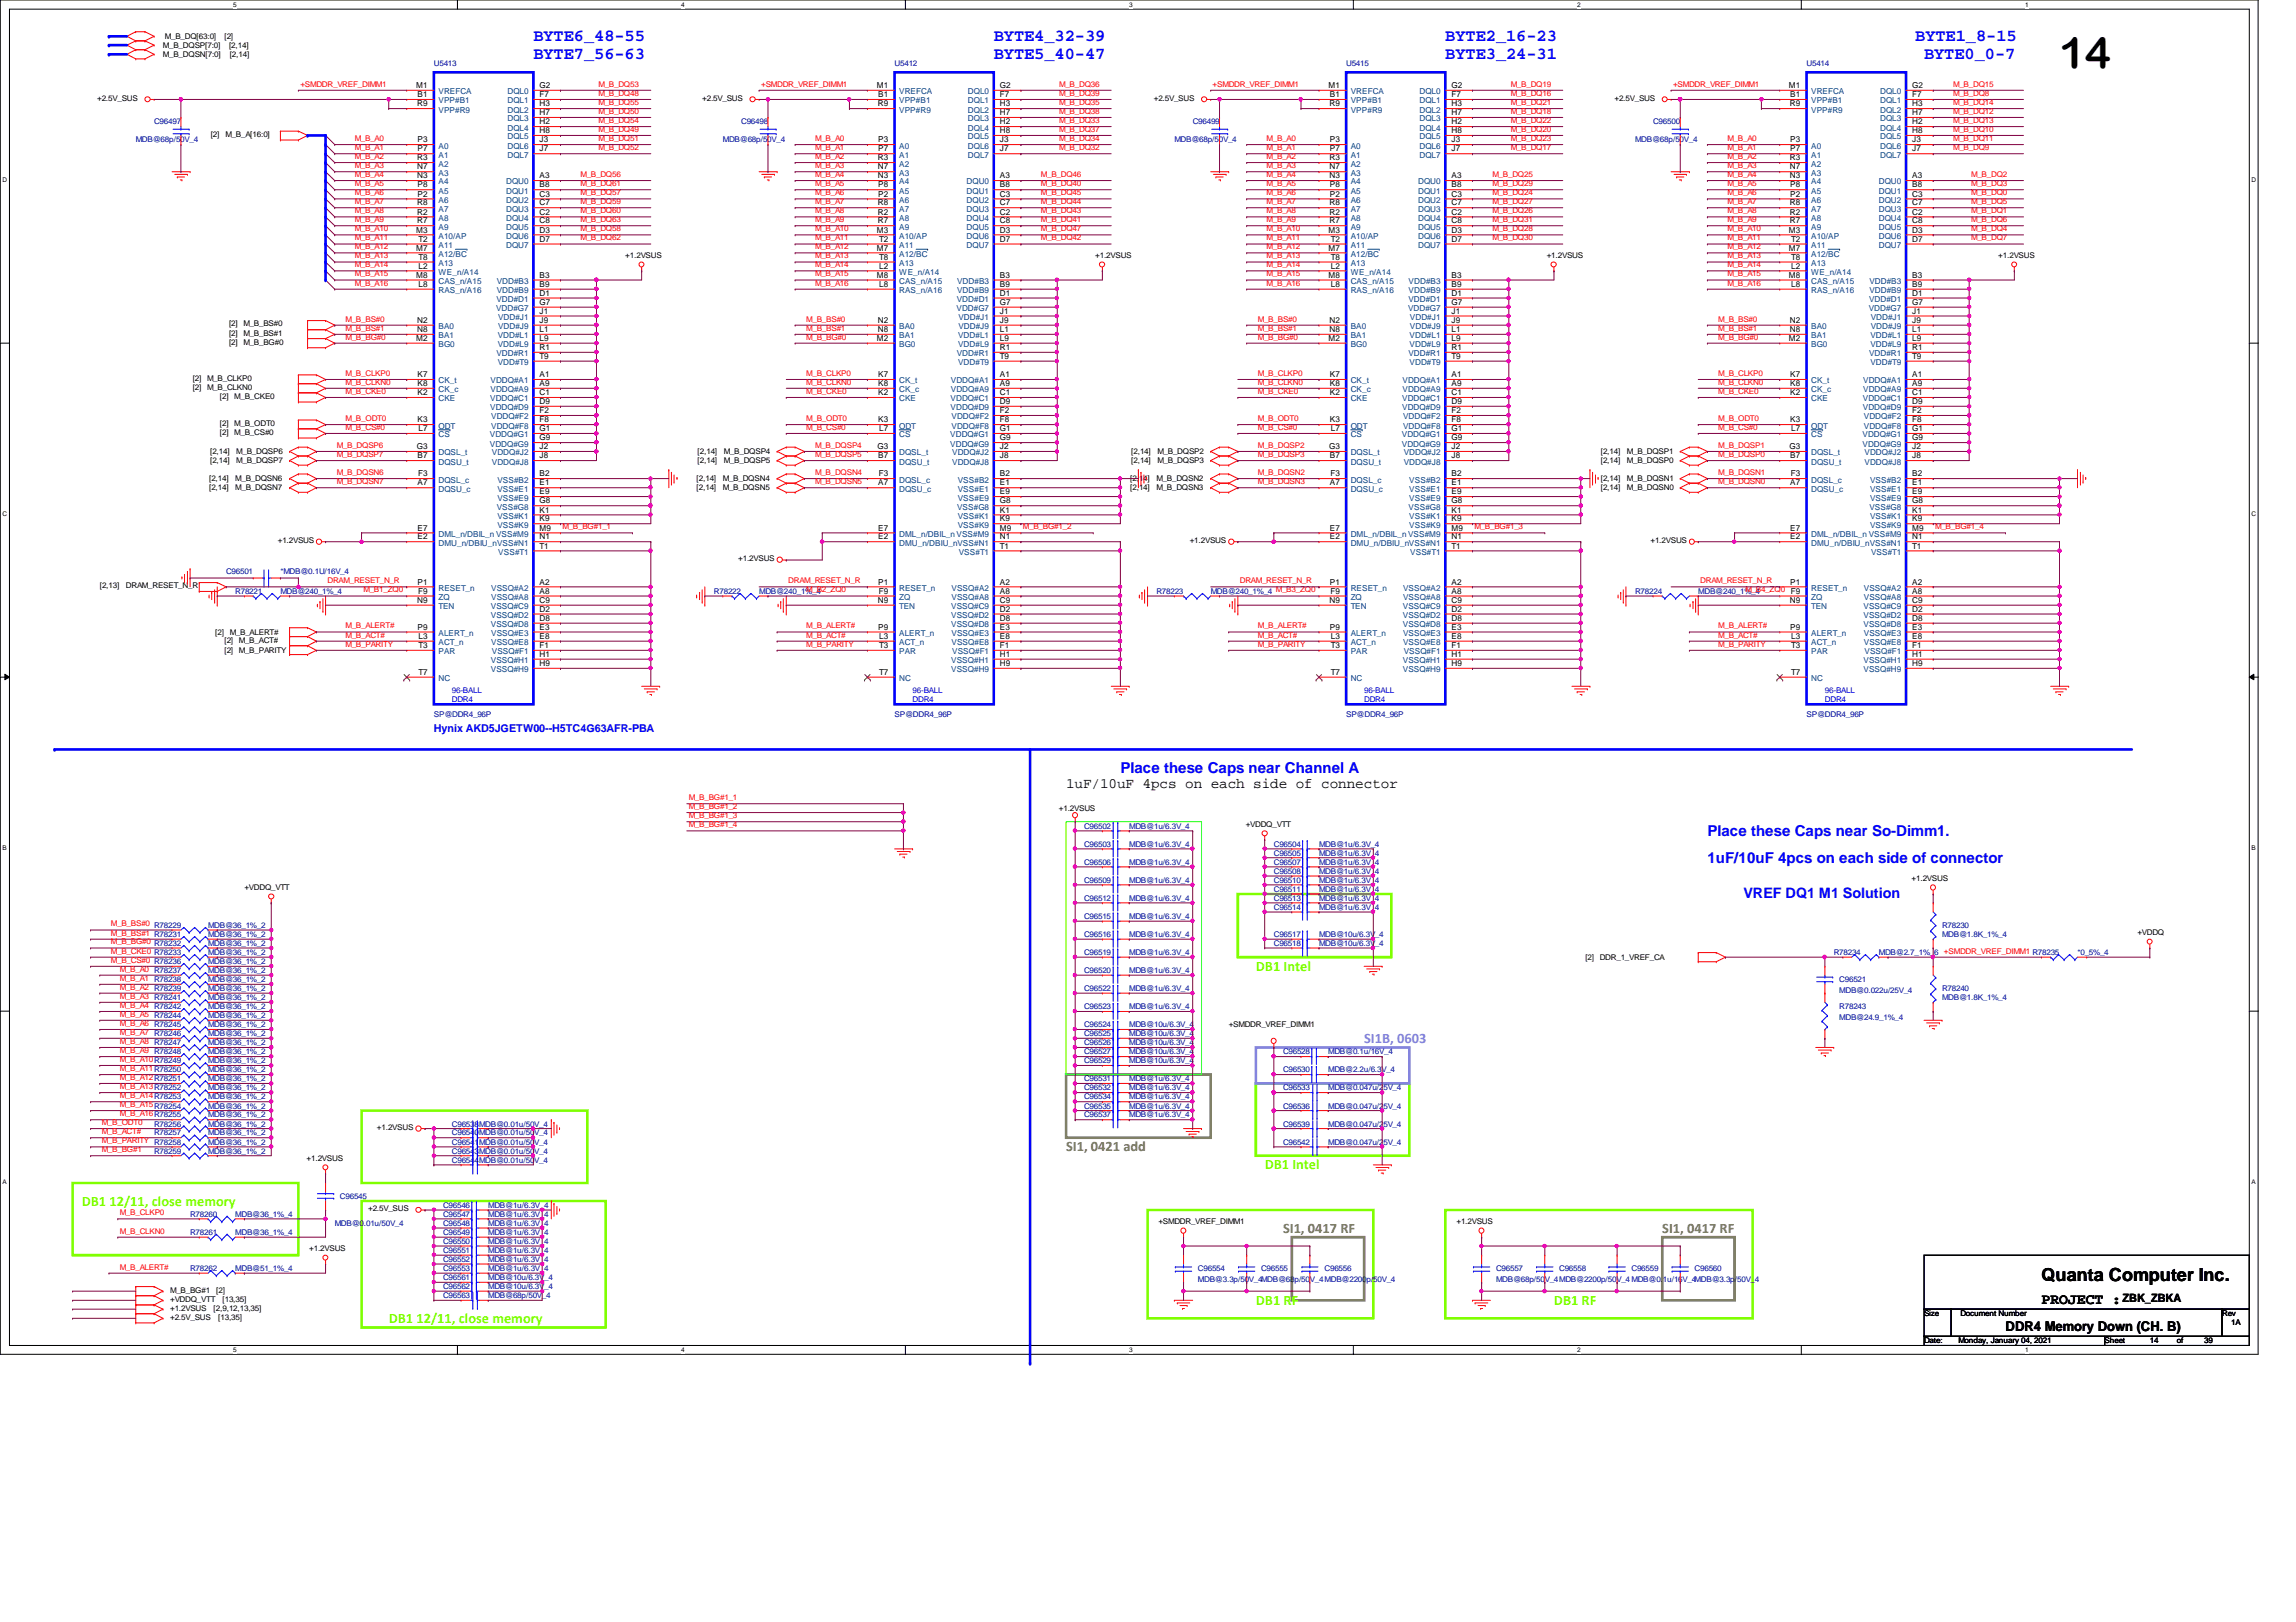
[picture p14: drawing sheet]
<svg xmlns="http://www.w3.org/2000/svg" width="297mm" height="210mm" viewBox="0 0 297 210" stroke-linecap="round" stroke-linejoin="round" font-family="sans-serif">
<defs><g id="words">
<text font-size="5.6" x="266.4" y="8.8">14</text>
<text font-size="2.3" x="264.1" y="165.7">Quanta Computer Inc.</text>
<g font-size="2.2" fill="#00f">
<text x="69" y="5.3">BYTE6_48-55</text>
<text x="128.6" y="5.3">BYTE4_32-39</text>
<text x="187" y="5.3">BYTE2_16-23</text>
<text x="247.8" y="5.3">BYTE1_8-15</text>
<text x="69" y="7.7">BYTE7_56-63</text>
<text x="128.6" y="7.7">BYTE5_40-47</text>
<text x="187" y="7.7">BYTE3_24-31</text>
<text x="248.9" y="7.7">BYTE0_0-7</text>
</g>
<g font-size="1.9">
<text x="137.9" y="102">1uF/10uF 4pcs on each side of connector</text>
<text x="264.1" y="168.7">PROJECT :</text>
</g>
<g font-size="1.9" fill="#00f">
<text x="144.9" y="100">Place these Caps near Channel A</text>
<text x="220.9" y="111.7">1uF/10uF 4pcs on each side of connector</text>
<text x="220.9" y="108.2">Place these Caps near So-Dimm1.</text>
<text x="225.5" y="116.2">VREF DQ1 M1 Solution</text>
</g>
<g font-size="1.9" fill="#80ff00">
<text x="162.5" y="125.6">DB1 Intel</text>
<text x="163.6" y="151.3">DB1 Intel</text>
<text x="10.6" y="156">DB1 12/11, close memory</text>
<text x="50.3" y="171.2">DB1 12/11, close memory</text>
<text x="162.5" y="168.9">DB1 RF</text>
<text x="201" y="168.9">DB1 RF</text>
</g>
<text font-size="1.9" fill="#8080ff" x="176.5" y="135">SI1B, 0603</text>
<g font-size="1.9" fill="#808040">
<text x="137.9" y="149">SI1, 0421 add</text>
<text x="166" y="159.5">SI1, 0417 RF</text>
<text x="215.1" y="159.5">SI1, 0417 RF</text>
</g>
<text font-size="1.7" x="259.5" y="172.2">DDR4 Memory Down (CH. B)</text>
<text font-size="1.5" x="274.6" y="168.4">ZBK_ZBKA</text>
<text font-size="1.4" fill="#00f" x="56.1" y="94.8">Hynix AKD5JGETW00--H5TC4G63AFR-PBA</text>
<g font-size="1.1">
<text x="53.8" y="11.4">M1</text>
<text x="69.8" y="11.4">G2</text>
<text x="113.5" y="11.4">M1</text>
<text x="129.4" y="11.4">G2</text>
<text x="171.9" y="11.4">M1</text>
<text x="187.8" y="11.4">G2</text>
<text x="231.4" y="11.4">M1</text>
<text x="247.4" y="11.4">G2</text>
<text x="54" y="13.8">R9</text>
<text x="54" y="12.6">B1</text>
<text x="69.8" y="12.6">F7</text>
<text x="69.8" y="13.8">H3</text>
<text x="69.8" y="14.9">H7</text>
<text x="69.8" y="16.1">H2</text>
<text x="69.8" y="17.2">H8</text>
<text x="113.6" y="13.8">R9</text>
<text x="113.6" y="12.6">B1</text>
<text x="129.4" y="12.6">F7</text>
<text x="129.4" y="13.8">H3</text>
<text x="129.4" y="14.9">H7</text>
<text x="129.4" y="16.1">H2</text>
<text x="129.4" y="17.2">H8</text>
<text x="172" y="13.8">R9</text>
<text x="172" y="12.6">B1</text>
<text x="187.8" y="12.6">F7</text>
<text x="187.8" y="13.8">H3</text>
<text x="187.8" y="14.9">H7</text>
<text x="187.8" y="16.1">H2</text>
<text x="187.8" y="17.2">H8</text>
<text x="231.6" y="13.8">R9</text>
<text x="231.6" y="12.6">B1</text>
<text x="247.4" y="12.6">F7</text>
<text x="247.4" y="13.8">H3</text>
<text x="247.4" y="14.9">H7</text>
<text x="247.4" y="16.1">H2</text>
<text x="247.4" y="17.2">H8</text>
<text x="54" y="20.7">R3</text>
<text x="54" y="21.9">N7</text>
<text x="54" y="23.1">N3</text>
<text x="54" y="18.4">P3</text>
<text x="54" y="19.6">P7</text>
<text x="69.8" y="18.4">J3</text>
<text x="69.8" y="19.6">J7</text>
<text x="69.8" y="23.1">A3</text>
<text x="113.6" y="20.7">R3</text>
<text x="113.6" y="21.9">N7</text>
<text x="113.6" y="23.1">N3</text>
<text x="113.6" y="18.4">P3</text>
<text x="113.6" y="19.6">P7</text>
<text x="129.4" y="18.4">J3</text>
<text x="129.4" y="19.6">J7</text>
<text x="129.4" y="23.1">A3</text>
<text x="172" y="20.7">R3</text>
<text x="172" y="21.9">N7</text>
<text x="172" y="23.1">N3</text>
<text x="172" y="18.4">P3</text>
<text x="172" y="19.6">P7</text>
<text x="187.8" y="18.4">J3</text>
<text x="187.8" y="19.6">J7</text>
<text x="187.8" y="23.1">A3</text>
<text x="231.6" y="20.7">R3</text>
<text x="231.6" y="21.9">N7</text>
<text x="231.6" y="23.1">N3</text>
<text x="231.6" y="18.4">P3</text>
<text x="231.6" y="19.6">P7</text>
<text x="247.4" y="18.4">J3</text>
<text x="247.4" y="19.6">J7</text>
<text x="247.4" y="23.1">A3</text>
<text x="54" y="26.6">R8</text>
<text x="54" y="27.8">R2</text>
<text x="54" y="28.9">R7</text>
<text x="54" y="24.3">P8</text>
<text x="54" y="25.4">P2</text>
<text x="69.8" y="24.3">B8</text>
<text x="69.8" y="25.4">C3</text>
<text x="69.8" y="26.6">C7</text>
<text x="69.8" y="27.8">C2</text>
<text x="69.8" y="28.9">C8</text>
<text x="113.6" y="26.6">R8</text>
<text x="113.6" y="27.8">R2</text>
<text x="113.6" y="28.9">R7</text>
<text x="113.6" y="24.3">P8</text>
<text x="113.6" y="25.4">P2</text>
<text x="129.4" y="24.3">B8</text>
<text x="129.4" y="25.4">C3</text>
<text x="129.4" y="26.6">C7</text>
<text x="129.4" y="27.8">C2</text>
<text x="129.4" y="28.9">C8</text>
<text x="172" y="26.6">R8</text>
<text x="172" y="27.8">R2</text>
<text x="172" y="28.9">R7</text>
<text x="172" y="24.3">P8</text>
<text x="172" y="25.4">P2</text>
<text x="187.8" y="24.3">B8</text>
<text x="187.8" y="25.4">C3</text>
<text x="187.8" y="26.6">C7</text>
<text x="187.8" y="27.8">C2</text>
<text x="187.8" y="28.9">C8</text>
<text x="231.6" y="26.6">R8</text>
<text x="231.6" y="27.8">R2</text>
<text x="231.6" y="28.9">R7</text>
<text x="231.6" y="24.3">P8</text>
<text x="231.6" y="25.4">P2</text>
<text x="247.4" y="24.3">B8</text>
<text x="247.4" y="25.4">C3</text>
<text x="247.4" y="26.6">C7</text>
<text x="247.4" y="27.8">C2</text>
<text x="247.4" y="28.9">C8</text>
<text x="53.8" y="30.1">M3</text>
<text x="53.8" y="32.4">M7</text>
<text x="53.8" y="35.9">M8</text>
<text x="54.1" y="31.3">T2</text>
<text x="54.1" y="33.6">T8</text>
<text x="54.1" y="34.8">L2</text>
<text x="69.8" y="35.9">B3</text>
<text x="69.8" y="30.1">D3</text>
<text x="69.8" y="31.3">D7</text>
<text x="113.5" y="30.1">M3</text>
<text x="113.5" y="32.4">M7</text>
<text x="113.5" y="35.9">M8</text>
<text x="113.7" y="31.3">T2</text>
<text x="113.7" y="33.6">T8</text>
<text x="113.7" y="34.8">L2</text>
<text x="129.4" y="35.9">B3</text>
<text x="129.4" y="30.1">D3</text>
<text x="129.4" y="31.3">D7</text>
<text x="171.9" y="30.1">M3</text>
<text x="171.9" y="32.4">M7</text>
<text x="171.9" y="35.9">M8</text>
<text x="172.2" y="31.3">T2</text>
<text x="172.2" y="33.6">T8</text>
<text x="172.2" y="34.8">L2</text>
<text x="187.8" y="35.9">B3</text>
<text x="187.8" y="30.1">D3</text>
<text x="187.8" y="31.3">D7</text>
<text x="231.4" y="30.1">M3</text>
<text x="231.4" y="32.4">M7</text>
<text x="231.4" y="35.9">M8</text>
<text x="231.7" y="31.3">T2</text>
<text x="231.7" y="33.6">T8</text>
<text x="231.7" y="34.8">L2</text>
<text x="247.4" y="35.9">B3</text>
<text x="247.4" y="30.1">D3</text>
<text x="247.4" y="31.3">D7</text>
<text x="54" y="41.8">N2</text>
<text x="54.1" y="37.1">L8</text>
<text x="69.8" y="37.1">B9</text>
<text x="69.8" y="38.3">D1</text>
<text x="69.8" y="39.5">G7</text>
<text x="69.8" y="40.6">J1</text>
<text x="69.8" y="41.8">J9</text>
<text x="113.6" y="41.8">N2</text>
<text x="113.7" y="37.1">L8</text>
<text x="129.4" y="37.1">B9</text>
<text x="129.4" y="38.3">D1</text>
<text x="129.4" y="39.5">G7</text>
<text x="129.4" y="40.6">J1</text>
<text x="129.4" y="41.8">J9</text>
<text x="172" y="41.8">N2</text>
<text x="172.2" y="37.1">L8</text>
<text x="187.8" y="37.1">B9</text>
<text x="187.8" y="38.3">D1</text>
<text x="187.8" y="39.5">G7</text>
<text x="187.8" y="40.6">J1</text>
<text x="187.8" y="41.8">J9</text>
<text x="231.6" y="41.8">N2</text>
<text x="231.7" y="37.1">L8</text>
<text x="247.4" y="37.1">B9</text>
<text x="247.4" y="38.3">D1</text>
<text x="247.4" y="39.5">G7</text>
<text x="247.4" y="40.6">J1</text>
<text x="247.4" y="41.8">J9</text>
<text x="53.8" y="44.1">M2</text>
<text x="54" y="43">N8</text>
<text x="69.8" y="43">L1</text>
<text x="69.8" y="44.1">L9</text>
<text x="69.8" y="45.3">R1</text>
<text x="69.8" y="46.4">T9</text>
<text x="113.5" y="44.1">M2</text>
<text x="113.6" y="43">N8</text>
<text x="129.4" y="43">L1</text>
<text x="129.4" y="44.1">L9</text>
<text x="129.4" y="45.3">R1</text>
<text x="129.4" y="46.4">T9</text>
<text x="171.9" y="44.1">M2</text>
<text x="172" y="43">N8</text>
<text x="187.8" y="43">L1</text>
<text x="187.8" y="44.1">L9</text>
<text x="187.8" y="45.3">R1</text>
<text x="187.8" y="46.4">T9</text>
<text x="231.4" y="44.1">M2</text>
<text x="231.6" y="43">N8</text>
<text x="247.4" y="43">L1</text>
<text x="247.4" y="44.1">L9</text>
<text x="247.4" y="45.3">R1</text>
<text x="247.4" y="46.4">T9</text>
<text x="54" y="51.1">K2</text>
<text x="54" y="48.8">K7</text>
<text x="54" y="50">K8</text>
<text x="69.8" y="48.8">A1</text>
<text x="69.8" y="50">A9</text>
<text x="69.8" y="51.1">C1</text>
<text x="69.8" y="52.3">D9</text>
<text x="69.8" y="53.5">F2</text>
<text x="113.6" y="51.1">K2</text>
<text x="113.6" y="48.8">K7</text>
<text x="113.6" y="50">K8</text>
<text x="129.4" y="48.8">A1</text>
<text x="129.4" y="50">A9</text>
<text x="129.4" y="51.1">C1</text>
<text x="129.4" y="52.3">D9</text>
<text x="129.4" y="53.5">F2</text>
<text x="172" y="51.1">K2</text>
<text x="172" y="48.8">K7</text>
<text x="172" y="50">K8</text>
<text x="187.8" y="48.8">A1</text>
<text x="187.8" y="50">A9</text>
<text x="187.8" y="51.1">C1</text>
<text x="187.8" y="52.3">D9</text>
<text x="187.8" y="53.5">F2</text>
<text x="231.6" y="51.1">K2</text>
<text x="231.6" y="48.8">K7</text>
<text x="231.6" y="50">K8</text>
<text x="247.4" y="48.8">A1</text>
<text x="247.4" y="50">A9</text>
<text x="247.4" y="51.1">C1</text>
<text x="247.4" y="52.3">D9</text>
<text x="247.4" y="53.5">F2</text>
<text x="53.9" y="58.1">G3</text>
<text x="54" y="59.3">B7</text>
<text x="54" y="54.7">K3</text>
<text x="54.1" y="55.8">L7</text>
<text x="69.8" y="54.7">F8</text>
<text x="69.8" y="55.8">G1</text>
<text x="69.8" y="57">G9</text>
<text x="69.8" y="58.1">J2</text>
<text x="69.8" y="59.3">J8</text>
<text x="113.5" y="58.1">G3</text>
<text x="113.6" y="59.3">B7</text>
<text x="113.6" y="54.7">K3</text>
<text x="113.7" y="55.8">L7</text>
<text x="129.4" y="54.7">F8</text>
<text x="129.4" y="55.8">G1</text>
<text x="129.4" y="57">G9</text>
<text x="129.4" y="58.1">J2</text>
<text x="129.4" y="59.3">J8</text>
<text x="172" y="58.1">G3</text>
<text x="172" y="59.3">B7</text>
<text x="172" y="54.7">K3</text>
<text x="172.2" y="55.8">L7</text>
<text x="187.8" y="54.7">F8</text>
<text x="187.8" y="55.8">G1</text>
<text x="187.8" y="57">G9</text>
<text x="187.8" y="58.1">J2</text>
<text x="187.8" y="59.3">J8</text>
<text x="231.5" y="58.1">G3</text>
<text x="231.6" y="59.3">B7</text>
<text x="231.6" y="54.7">K3</text>
<text x="231.7" y="55.8">L7</text>
<text x="247.4" y="54.7">F8</text>
<text x="247.4" y="55.8">G1</text>
<text x="247.4" y="57">G9</text>
<text x="247.4" y="58.1">J2</text>
<text x="247.4" y="59.3">J8</text>
<text x="54" y="62.8">A7</text>
<text x="54.1" y="61.6">F3</text>
<text x="69.8" y="61.6">B2</text>
<text x="69.8" y="64">E9</text>
<text x="69.8" y="62.8">E1</text>
<text x="69.8" y="65.2">G8</text>
<text x="113.6" y="62.8">A7</text>
<text x="113.7" y="61.6">F3</text>
<text x="129.4" y="61.6">B2</text>
<text x="129.4" y="64">E9</text>
<text x="129.4" y="62.8">E1</text>
<text x="129.4" y="65.2">G8</text>
<text x="172" y="62.8">A7</text>
<text x="172.1" y="61.6">F3</text>
<text x="187.8" y="61.6">B2</text>
<text x="187.8" y="64">E9</text>
<text x="187.8" y="62.8">E1</text>
<text x="187.8" y="65.2">G8</text>
<text x="231.6" y="62.8">A7</text>
<text x="231.7" y="61.6">F3</text>
<text x="247.4" y="61.6">B2</text>
<text x="247.4" y="64">E9</text>
<text x="247.4" y="62.8">E1</text>
<text x="247.4" y="65.2">G8</text>
<text x="54" y="69.8">E2</text>
<text x="54" y="68.7">E7</text>
<text x="69.8" y="66.3">K1</text>
<text x="69.8" y="67.5">K9</text>
<text x="69.8" y="68.7">M9</text>
<text x="69.8" y="71">T1</text>
<text x="69.8" y="69.8">N1</text>
<text x="113.6" y="69.8">E2</text>
<text x="113.6" y="68.7">E7</text>
<text x="129.4" y="66.3">K1</text>
<text x="129.4" y="67.5">K9</text>
<text x="129.4" y="68.7">M9</text>
<text x="129.4" y="71">T1</text>
<text x="129.4" y="69.8">N1</text>
<text x="172" y="69.8">E2</text>
<text x="172" y="68.7">E7</text>
<text x="187.8" y="66.3">K1</text>
<text x="187.8" y="67.5">K9</text>
<text x="187.8" y="68.7">M9</text>
<text x="187.8" y="71">T1</text>
<text x="187.8" y="69.8">N1</text>
<text x="231.6" y="69.8">E2</text>
<text x="231.6" y="68.7">E7</text>
<text x="247.4" y="66.3">K1</text>
<text x="247.4" y="67.5">K9</text>
<text x="247.4" y="68.7">M9</text>
<text x="247.4" y="71">T1</text>
<text x="247.4" y="69.8">N1</text>
<text x="54" y="75.6">P1</text>
<text x="54.1" y="76.8">F9</text>
<text x="69.8" y="75.6">A2</text>
<text x="69.8" y="76.8">A8</text>
<text x="113.6" y="75.6">P1</text>
<text x="113.7" y="76.8">F9</text>
<text x="129.4" y="75.6">A2</text>
<text x="129.4" y="76.8">A8</text>
<text x="172" y="75.6">P1</text>
<text x="172.1" y="76.8">F9</text>
<text x="187.8" y="75.6">A2</text>
<text x="187.8" y="76.8">A8</text>
<text x="231.6" y="75.6">P1</text>
<text x="247.4" y="75.6">A2</text>
<text x="247.4" y="76.8">A8</text>
<text x="54" y="78">N9</text>
<text x="54" y="81.5">P9</text>
<text x="54.1" y="83.9">T3</text>
<text x="54.1" y="82.7">L3</text>
<text x="69.8" y="78">C9</text>
<text x="69.8" y="79.2">D2</text>
<text x="69.8" y="80.3">D8</text>
<text x="69.8" y="81.5">E3</text>
<text x="69.8" y="82.7">E8</text>
<text x="69.8" y="83.9">F1</text>
<text x="113.6" y="78">N9</text>
<text x="113.6" y="81.5">P9</text>
<text x="113.7" y="83.9">T3</text>
<text x="113.7" y="82.7">L3</text>
<text x="129.4" y="78">C9</text>
<text x="129.4" y="79.2">D2</text>
<text x="129.4" y="80.3">D8</text>
<text x="129.4" y="81.5">E3</text>
<text x="129.4" y="82.7">E8</text>
<text x="129.4" y="83.9">F1</text>
<text x="172" y="78">N9</text>
<text x="172" y="81.5">P9</text>
<text x="172.2" y="83.9">T3</text>
<text x="172.2" y="82.7">L3</text>
<text x="187.8" y="78">C9</text>
<text x="187.8" y="79.2">D2</text>
<text x="187.8" y="80.3">D8</text>
<text x="187.8" y="81.5">E3</text>
<text x="187.8" y="82.7">E8</text>
<text x="187.8" y="83.9">F1</text>
<text x="231.6" y="78">N9</text>
<text x="231.6" y="81.5">P9</text>
<text x="231.7" y="83.9">T3</text>
<text x="231.7" y="82.7">L3</text>
<text x="247.4" y="78">C9</text>
<text x="247.4" y="79.2">D2</text>
<text x="247.4" y="80.3">D8</text>
<text x="247.4" y="81.5">E3</text>
<text x="247.4" y="82.7">E8</text>
<text x="247.4" y="83.9">F1</text>
<text x="54.1" y="87.3">T7</text>
<text x="69.8" y="85">H1</text>
<text x="69.8" y="86.2">H9</text>
<text x="113.7" y="87.3">T7</text>
<text x="129.4" y="85">H1</text>
<text x="129.4" y="86.2">H9</text>
<text x="172.2" y="87.3">T7</text>
<text x="187.8" y="85">H1</text>
<text x="187.8" y="86.2">H9</text>
<text x="231.7" y="87.3">T7</text>
<text x="247.4" y="85">H1</text>
<text x="247.4" y="86.2">H9</text>
</g>
<g font-size="1.1" fill="#004080">
<text x="56.7" y="12.2">VREFCA</text>
<text x="56.7" y="13.4">VPP#B1</text>
<text x="56.7" y="14.6">VPP#R9</text>
<text x="65.7" y="12.2">DQL0</text>
<text x="65.7" y="13.4">DQL1</text>
<text x="65.7" y="14.6">DQL2</text>
<text x="65.7" y="15.7">DQL3</text>
<text x="65.7" y="16.9">DQL4</text>
<text x="116.3" y="12.2">VREFCA</text>
<text x="116.3" y="13.4">VPP#B1</text>
<text x="116.3" y="14.6">VPP#R9</text>
<text x="125.2" y="12.2">DQL0</text>
<text x="125.2" y="13.4">DQL1</text>
<text x="125.2" y="14.6">DQL2</text>
<text x="125.2" y="15.7">DQL3</text>
<text x="125.2" y="16.9">DQL4</text>
<text x="174.7" y="12.2">VREFCA</text>
<text x="174.7" y="13.4">VPP#B1</text>
<text x="174.7" y="14.6">VPP#R9</text>
<text x="183.6" y="12.2">DQL0</text>
<text x="183.6" y="13.4">DQL1</text>
<text x="183.6" y="14.6">DQL2</text>
<text x="183.6" y="15.7">DQL3</text>
<text x="183.6" y="16.9">DQL4</text>
<text x="234.3" y="12.2">VREFCA</text>
<text x="234.3" y="13.4">VPP#B1</text>
<text x="234.3" y="14.6">VPP#R9</text>
<text x="243.2" y="12.2">DQL0</text>
<text x="243.2" y="13.4">DQL1</text>
<text x="243.2" y="14.6">DQL2</text>
<text x="243.2" y="15.7">DQL3</text>
<text x="243.2" y="16.9">DQL4</text>
<text x="56.7" y="21.5">A2</text>
<text x="56.7" y="22.7">A3</text>
<text x="56.7" y="23.9">A4</text>
<text x="56.7" y="19.2">A0</text>
<text x="56.7" y="20.4">A1</text>
<text x="65.5" y="23.9">DQU0</text>
<text x="65.7" y="18">DQL5</text>
<text x="65.7" y="19.2">DQL6</text>
<text x="65.7" y="20.4">DQL7</text>
<text x="116.3" y="21.5">A2</text>
<text x="116.3" y="22.7">A3</text>
<text x="116.3" y="23.9">A4</text>
<text x="116.3" y="19.2">A0</text>
<text x="116.3" y="20.4">A1</text>
<text x="125" y="23.9">DQU0</text>
<text x="125.2" y="18">DQL5</text>
<text x="125.2" y="19.2">DQL6</text>
<text x="125.2" y="20.4">DQL7</text>
<text x="174.7" y="21.5">A2</text>
<text x="174.7" y="22.7">A3</text>
<text x="174.7" y="23.9">A4</text>
<text x="174.7" y="19.2">A0</text>
<text x="174.7" y="20.4">A1</text>
<text x="183.5" y="23.9">DQU0</text>
<text x="183.6" y="18">DQL5</text>
<text x="183.6" y="19.2">DQL6</text>
<text x="183.6" y="20.4">DQL7</text>
<text x="234.3" y="21.5">A2</text>
<text x="234.3" y="22.7">A3</text>
<text x="234.3" y="23.9">A4</text>
<text x="234.3" y="19.2">A0</text>
<text x="234.3" y="20.4">A1</text>
<text x="243.1" y="23.9">DQU0</text>
<text x="243.2" y="18">DQL5</text>
<text x="243.2" y="19.2">DQL6</text>
<text x="243.2" y="20.4">DQL7</text>
<text x="56.7" y="25.1">A5</text>
<text x="56.7" y="26.2">A6</text>
<text x="56.7" y="27.4">A7</text>
<text x="56.7" y="28.6">A8</text>
<text x="56.7" y="29.7">A9</text>
<text x="65.5" y="25.1">DQU1</text>
<text x="65.5" y="26.2">DQU2</text>
<text x="65.5" y="27.4">DQU3</text>
<text x="65.5" y="28.6">DQU4</text>
<text x="65.5" y="29.7">DQU5</text>
<text x="116.3" y="25.1">A5</text>
<text x="116.3" y="26.2">A6</text>
<text x="116.3" y="27.4">A7</text>
<text x="116.3" y="28.6">A8</text>
<text x="116.3" y="29.7">A9</text>
<text x="125" y="25.1">DQU1</text>
<text x="125" y="26.2">DQU2</text>
<text x="125" y="27.4">DQU3</text>
<text x="125" y="28.6">DQU4</text>
<text x="125" y="29.7">DQU5</text>
<text x="174.7" y="25.1">A5</text>
<text x="174.7" y="26.2">A6</text>
<text x="174.7" y="27.4">A7</text>
<text x="174.7" y="28.6">A8</text>
<text x="174.7" y="29.7">A9</text>
<text x="183.5" y="25.1">DQU1</text>
<text x="183.5" y="26.2">DQU2</text>
<text x="183.5" y="27.4">DQU3</text>
<text x="183.5" y="28.6">DQU4</text>
<text x="183.5" y="29.7">DQU5</text>
<text x="234.3" y="25.1">A5</text>
<text x="234.3" y="26.2">A6</text>
<text x="234.3" y="27.4">A7</text>
<text x="234.3" y="28.6">A8</text>
<text x="234.3" y="29.7">A9</text>
<text x="243.1" y="25.1">DQU1</text>
<text x="243.1" y="26.2">DQU2</text>
<text x="243.1" y="27.4">DQU3</text>
<text x="243.1" y="28.6">DQU4</text>
<text x="243.1" y="29.7">DQU5</text>
<text x="56.7" y="30.9">A10/AP</text>
<text x="56.7" y="32.1">A11</text>
<text x="56.7" y="33.2">A12/BC</text>
<text x="56.7" y="34.4">A13</text>
<text x="56.7" y="35.6">WE_n/A14</text>
<text x="65.5" y="30.9">DQU6</text>
<text x="65.5" y="32.1">DQU7</text>
<text x="116.3" y="30.9">A10/AP</text>
<text x="116.3" y="32.1">A11</text>
<text x="116.3" y="33.2">A12/BC</text>
<text x="116.3" y="34.4">A13</text>
<text x="116.3" y="35.6">WE_n/A14</text>
<text x="125" y="30.9">DQU6</text>
<text x="125" y="32.1">DQU7</text>
<text x="174.7" y="30.9">A10/AP</text>
<text x="174.7" y="32.1">A11</text>
<text x="174.7" y="33.2">A12/BC</text>
<text x="174.7" y="34.4">A13</text>
<text x="174.7" y="35.6">WE_n/A14</text>
<text x="183.5" y="30.9">DQU6</text>
<text x="183.5" y="32.1">DQU7</text>
<text x="234.3" y="30.9">A10/AP</text>
<text x="234.3" y="32.1">A11</text>
<text x="234.3" y="33.2">A12/BC</text>
<text x="234.3" y="34.4">A13</text>
<text x="234.3" y="35.6">WE_n/A14</text>
<text x="243.1" y="30.9">DQU6</text>
<text x="243.1" y="32.1">DQU7</text>
<text x="56.7" y="37.9">RAS_n/A16</text>
<text x="56.7" y="36.7">CAS_n/A15</text>
<text x="64.2" y="40.3">VDD#G7</text>
<text x="64.2" y="39.1">VDD#D1</text>
<text x="64.3" y="36.7">VDD#B3</text>
<text x="64.3" y="37.9">VDD#B9</text>
<text x="64.4" y="41.4">VDD#J1</text>
<text x="116.3" y="37.9">RAS_n/A16</text>
<text x="116.3" y="36.7">CAS_n/A15</text>
<text x="123.7" y="40.3">VDD#G7</text>
<text x="123.8" y="39.1">VDD#D1</text>
<text x="123.8" y="36.7">VDD#B3</text>
<text x="123.8" y="37.9">VDD#B9</text>
<text x="124" y="41.4">VDD#J1</text>
<text x="174.7" y="37.9">RAS_n/A16</text>
<text x="174.7" y="36.7">CAS_n/A15</text>
<text x="182.2" y="40.3">VDD#G7</text>
<text x="182.2" y="39.1">VDD#D1</text>
<text x="182.2" y="36.7">VDD#B3</text>
<text x="182.2" y="37.9">VDD#B9</text>
<text x="182.4" y="41.4">VDD#J1</text>
<text x="234.3" y="37.9">RAS_n/A16</text>
<text x="234.3" y="36.7">CAS_n/A15</text>
<text x="241.8" y="40.3">VDD#G7</text>
<text x="241.8" y="39.1">VDD#D1</text>
<text x="241.8" y="36.7">VDD#B3</text>
<text x="241.8" y="37.9">VDD#B9</text>
<text x="242" y="41.4">VDD#J1</text>
<text x="56.7" y="42.6">BA0</text>
<text x="56.7" y="43.8">BA1</text>
<text x="56.7" y="44.9">BG0</text>
<text x="64.2" y="46.1">VDD#R1</text>
<text x="64.4" y="43.8">VDD#L1</text>
<text x="64.4" y="44.9">VDD#L9</text>
<text x="64.4" y="47.2">VDD#T9</text>
<text x="64.4" y="42.6">VDD#J9</text>
<text x="116.3" y="42.6">BA0</text>
<text x="116.3" y="43.8">BA1</text>
<text x="116.3" y="44.9">BG0</text>
<text x="123.8" y="46.1">VDD#R1</text>
<text x="123.9" y="43.8">VDD#L1</text>
<text x="123.9" y="44.9">VDD#L9</text>
<text x="123.9" y="47.2">VDD#T9</text>
<text x="124" y="42.6">VDD#J9</text>
<text x="174.7" y="42.6">BA0</text>
<text x="174.7" y="43.8">BA1</text>
<text x="174.7" y="44.9">BG0</text>
<text x="182.2" y="46.1">VDD#R1</text>
<text x="182.4" y="43.8">VDD#L1</text>
<text x="182.4" y="44.9">VDD#L9</text>
<text x="182.4" y="47.2">VDD#T9</text>
<text x="182.4" y="42.6">VDD#J9</text>
<text x="234.3" y="42.6">BA0</text>
<text x="234.3" y="43.8">BA1</text>
<text x="234.3" y="44.9">BG0</text>
<text x="241.8" y="46.1">VDD#R1</text>
<text x="242" y="43.8">VDD#L1</text>
<text x="242" y="44.9">VDD#L9</text>
<text x="242" y="47.2">VDD#T9</text>
<text x="242" y="42.6">VDD#J9</text>
<text x="56.7" y="51.9">CKE</text>
<text x="56.7" y="49.6">CK_t</text>
<text x="56.7" y="50.8">CK_c</text>
<text x="63.4" y="51.9">VDDQ#C1</text>
<text x="63.4" y="53.1">VDDQ#D9</text>
<text x="63.5" y="49.6">VDDQ#A1</text>
<text x="63.5" y="50.8">VDDQ#A9</text>
<text x="116.3" y="51.9">CKE</text>
<text x="116.3" y="49.6">CK_t</text>
<text x="116.3" y="50.8">CK_c</text>
<text x="123" y="51.9">VDDQ#C1</text>
<text x="123" y="53.1">VDDQ#D9</text>
<text x="123" y="49.6">VDDQ#A1</text>
<text x="123" y="50.8">VDDQ#A9</text>
<text x="174.7" y="51.9">CKE</text>
<text x="174.7" y="49.6">CK_t</text>
<text x="174.7" y="50.8">CK_c</text>
<text x="181.4" y="51.9">VDDQ#C1</text>
<text x="181.4" y="53.1">VDDQ#D9</text>
<text x="181.4" y="49.6">VDDQ#A1</text>
<text x="181.4" y="50.8">VDDQ#A9</text>
<text x="234.3" y="51.9">CKE</text>
<text x="234.3" y="49.6">CK_t</text>
<text x="234.3" y="50.8">CK_c</text>
<text x="241" y="51.9">VDDQ#C1</text>
<text x="241" y="53.1">VDDQ#D9</text>
<text x="241" y="49.6">VDDQ#A1</text>
<text x="241" y="50.8">VDDQ#A9</text>
<text x="56.7" y="56.6">CS</text>
<text x="56.7" y="58.9">DQSL_t</text>
<text x="56.7" y="55.5">ODT</text>
<text x="63.4" y="56.6">VDDQ#G1</text>
<text x="63.4" y="57.8">VDDQ#G9</text>
<text x="63.5" y="55.5">VDDQ#F8</text>
<text x="63.5" y="54.3">VDDQ#F2</text>
<text x="63.6" y="58.9">VDDQ#J2</text>
<text x="116.3" y="56.6">CS</text>
<text x="116.3" y="58.9">DQSL_t</text>
<text x="116.3" y="55.5">ODT</text>
<text x="122.9" y="56.6">VDDQ#G1</text>
<text x="122.9" y="57.8">VDDQ#G9</text>
<text x="123.1" y="55.5">VDDQ#F8</text>
<text x="123.1" y="54.3">VDDQ#F2</text>
<text x="123.2" y="58.9">VDDQ#J2</text>
<text x="174.7" y="56.6">CS</text>
<text x="174.7" y="58.9">DQSL_t</text>
<text x="174.7" y="55.5">ODT</text>
<text x="181.4" y="56.6">VDDQ#G1</text>
<text x="181.4" y="57.8">VDDQ#G9</text>
<text x="181.5" y="55.5">VDDQ#F8</text>
<text x="181.5" y="54.3">VDDQ#F2</text>
<text x="181.6" y="58.9">VDDQ#J2</text>
<text x="234.3" y="56.6">CS</text>
<text x="234.3" y="58.9">DQSL_t</text>
<text x="234.3" y="55.5">ODT</text>
<text x="241" y="56.6">VDDQ#G1</text>
<text x="241" y="57.8">VDDQ#G9</text>
<text x="241.1" y="55.5">VDDQ#F8</text>
<text x="241.1" y="54.3">VDDQ#F2</text>
<text x="241.2" y="58.9">VDDQ#J2</text>
<text x="56.7" y="63.6">DQSU_c</text>
<text x="56.7" y="60.1">DQSU_t</text>
<text x="56.7" y="62.4">DQSL_c</text>
<text x="63.6" y="60.1">VDDQ#J8</text>
<text x="64.3" y="66">VSS#G8</text>
<text x="64.3" y="62.4">VSS#B2</text>
<text x="64.3" y="64.8">VSS#E9</text>
<text x="64.3" y="63.6">VSS#E1</text>
<text x="116.3" y="63.6">DQSU_c</text>
<text x="116.3" y="60.1">DQSU_t</text>
<text x="116.3" y="62.4">DQSL_c</text>
<text x="123.2" y="60.1">VDDQ#J8</text>
<text x="123.8" y="66">VSS#G8</text>
<text x="123.9" y="62.4">VSS#B2</text>
<text x="123.9" y="64.8">VSS#E9</text>
<text x="123.9" y="63.6">VSS#E1</text>
<text x="174.7" y="63.6">DQSU_c</text>
<text x="174.7" y="60.1">DQSU_t</text>
<text x="174.7" y="62.4">DQSL_c</text>
<text x="181.6" y="60.1">VDDQ#J8</text>
<text x="182.2" y="66">VSS#G8</text>
<text x="182.3" y="62.4">VSS#B2</text>
<text x="182.3" y="64.8">VSS#E9</text>
<text x="182.3" y="63.6">VSS#E1</text>
<text x="234.3" y="63.6">DQSU_c</text>
<text x="234.3" y="60.1">DQSU_t</text>
<text x="234.3" y="62.4">DQSL_c</text>
<text x="241.2" y="60.1">VDDQ#J8</text>
<text x="241.8" y="66">VSS#G8</text>
<text x="241.9" y="62.4">VSS#B2</text>
<text x="241.9" y="64.8">VSS#E9</text>
<text x="241.9" y="63.6">VSS#E1</text>
<text x="56.7" y="70.6">DMU_n/DBIU_nVSS#N1</text>
<text x="56.7" y="69.5">DML_n/DBIL_n VSS#M9</text>
<text x="64.3" y="67.1">VSS#K1</text>
<text x="64.3" y="68.3">VSS#K9</text>
<text x="64.5" y="71.8">VSS#T1</text>
<text x="116.3" y="70.6">DMU_n/DBIU_nVSS#N1</text>
<text x="116.3" y="69.5">DML_n/DBIL_nVSS#M9</text>
<text x="123.9" y="67.1">VSS#K1</text>
<text x="123.9" y="68.3">VSS#K9</text>
<text x="124" y="71.8">VSS#T1</text>
<text x="174.7" y="70.6">DMU_n/DBIU_nVSS#N1</text>
<text x="174.7" y="69.5">DML_n/DBIL_nVSS#M9</text>
<text x="182.3" y="67.1">VSS#K1</text>
<text x="182.3" y="68.3">VSS#K9</text>
<text x="182.5" y="71.8">VSS#T1</text>
<text x="234.3" y="70.6">DMU_n/DBIU_nVSS#N1</text>
<text x="234.3" y="69.5">DML_n/DBIL_n VSS#M9</text>
<text x="241.9" y="67.1">VSS#K1</text>
<text x="241.9" y="68.3">VSS#K9</text>
<text x="242.1" y="71.8">VSS#T1</text>
<text x="56.7" y="77.6">ZQ</text>
<text x="56.7" y="76.5">RESET_n</text>
<text x="63.5" y="76.5">VSSQ#A2</text>
<text x="63.5" y="77.6">VSSQ#A8</text>
<text x="116.3" y="77.6">ZQ</text>
<text x="116.3" y="76.5">RESET_n</text>
<text x="123.1" y="76.5">VSSQ#A2</text>
<text x="123.1" y="77.6">VSSQ#A8</text>
<text x="174.7" y="77.6">ZQ</text>
<text x="174.7" y="76.5">RESET_n</text>
<text x="181.5" y="76.5">VSSQ#A2</text>
<text x="181.5" y="77.6">VSSQ#A8</text>
<text x="234.3" y="77.6">ZQ</text>
<text x="234.3" y="76.5">RESET_n</text>
<text x="241.1" y="76.5">VSSQ#A2</text>
<text x="241.1" y="77.6">VSSQ#A8</text>
<text x="56.7" y="78.8">TEN</text>
<text x="56.7" y="82.3">ALERT_n</text>
<text x="56.7" y="83.5">ACT_n</text>
<text x="63.5" y="78.8">VSSQ#C9</text>
<text x="63.5" y="80">VSSQ#D2</text>
<text x="63.5" y="81.2">VSSQ#D8</text>
<text x="63.5" y="82.3">VSSQ#E3</text>
<text x="63.5" y="83.5">VSSQ#E8</text>
<text x="116.3" y="78.8">TEN</text>
<text x="116.3" y="82.3">ALERT_n</text>
<text x="116.3" y="83.5">ACT_n</text>
<text x="123.1" y="78.8">VSSQ#C9</text>
<text x="123.1" y="80">VSSQ#D2</text>
<text x="123.1" y="81.2">VSSQ#D8</text>
<text x="123.1" y="82.3">VSSQ#E3</text>
<text x="123.1" y="83.5">VSSQ#E8</text>
<text x="174.7" y="78.8">TEN</text>
<text x="174.7" y="82.3">ALERT_n</text>
<text x="174.7" y="83.5">ACT_n</text>
<text x="181.5" y="78.8">VSSQ#C9</text>
<text x="181.5" y="80">VSSQ#D2</text>
<text x="181.5" y="81.2">VSSQ#D8</text>
<text x="181.5" y="82.3">VSSQ#E3</text>
<text x="181.5" y="83.5">VSSQ#E8</text>
<text x="234.3" y="78.8">TEN</text>
<text x="234.3" y="82.3">ALERT_n</text>
<text x="234.3" y="83.5">ACT_n</text>
<text x="241.1" y="78.8">VSSQ#C9</text>
<text x="241.1" y="80">VSSQ#D2</text>
<text x="241.1" y="81.2">VSSQ#D8</text>
<text x="241.1" y="82.3">VSSQ#E3</text>
<text x="241.1" y="83.5">VSSQ#E8</text>
<text x="56.7" y="84.7">PAR</text>
<text x="56.7" y="88.1">NC</text>
<text x="63.5" y="85.8">VSSQ#H1</text>
<text x="63.5" y="87">VSSQ#H9</text>
<text x="63.6" y="84.7">VSSQ#F1</text>
<text x="116.3" y="84.7">PAR</text>
<text x="116.3" y="88.1">NC</text>
<text x="123.1" y="85.8">VSSQ#H1</text>
<text x="123.1" y="87">VSSQ#H9</text>
<text x="123.2" y="84.7">VSSQ#F1</text>
<text x="174.7" y="84.7">PAR</text>
<text x="174.7" y="88.1">NC</text>
<text x="181.5" y="85.8">VSSQ#H1</text>
<text x="181.5" y="87">VSSQ#H9</text>
<text x="181.6" y="84.7">VSSQ#F1</text>
<text x="234.3" y="84.7">PAR</text>
<text x="234.3" y="88.1">NC</text>
<text x="241.1" y="85.8">VSSQ#H1</text>
<text x="241.1" y="87">VSSQ#H9</text>
<text x="241.2" y="84.7">VSSQ#F1</text>
</g>
<g font-size="1">
<text x="21.3" y="5">M_B_DQ[63:0]</text>
<text x="29" y="5">[2]</text>
<text x="21.1" y="6.2">M_B_DQSP[7:0]</text>
<text x="21.1" y="7.3">M_B_DQSN[7:0]</text>
<text x="29.6" y="6.2">[2,14]</text>
<text x="29.7" y="7.3">[2,14]</text>
<text x="12.6" y="13">+2.5V_SUS</text>
<text x="27.3" y="17.7">[2]</text>
<text x="29.2" y="17.7">M_B_A[16:0]</text>
<text x="90.8" y="13">+2.5V_SUS</text>
<text x="149.3" y="13">+2.5V_SUS</text>
<text x="208.9" y="13">+2.5V_SUS</text>
<text x="80.9" y="33.4">+1.2VSUS</text>
<text x="141.7" y="33.4">+1.2VSUS</text>
<text x="200.1" y="33.4">+1.2VSUS</text>
<text x="258.5" y="33.4">+1.2VSUS</text>
<text x="29.6" y="42.2">[2]</text>
<text x="29.6" y="43.4">[2]</text>
<text x="29.6" y="44.6">[2]</text>
<text x="31.5" y="42.2">M_B_BS#0</text>
<text x="31.5" y="43.4">M_B_BS#1</text>
<text x="31.5" y="44.6">M_B_BG#0</text>
<text x="24.9" y="49.3">[2]</text>
<text x="24.9" y="50.5">[2]</text>
<text x="26.8" y="49.3">M_B_CLKP0</text>
<text x="26.8" y="50.5">M_B_CLKN0</text>
<text x="28.4" y="51.6">[2]</text>
<text x="30.3" y="51.6">M_B_CKE0</text>
<text x="27.2" y="58.8">[2,14]</text>
<text x="27.2" y="59.9">[2,14]</text>
<text x="28.4" y="55.1">[2]</text>
<text x="28.4" y="56.3">[2]</text>
<text x="30.3" y="55.1">M_B_ODT0</text>
<text x="30.3" y="56.3">M_B_CS#0</text>
<text x="30.6" y="58.8">M_B_DQSP6</text>
<text x="30.6" y="59.9">M_B_DQSP7</text>
<text x="90.3" y="58.8">[2,14]</text>
<text x="90.3" y="59.9">[2,14]</text>
<text x="93.6" y="58.8">M_B_DQSP4</text>
<text x="93.6" y="59.9">M_B_DQSP5</text>
<text x="146.3" y="58.8">[2,14]</text>
<text x="146.3" y="59.9">[2,14]</text>
<text x="149.7" y="58.8">M_B_DQSP2</text>
<text x="149.7" y="59.9">M_B_DQSP3</text>
<text x="207.1" y="58.8">[2,14]</text>
<text x="207.1" y="59.9">[2,14]</text>
<text x="210.5" y="58.8">M_B_DQSP1</text>
<text x="210.5" y="59.9">M_B_DQSP0</text>
<text x="27" y="62.2">[2,14]</text>
<text x="27" y="63.4">[2,14]</text>
<text x="30.4" y="62.2">M_B_DQSN6</text>
<text x="30.4" y="63.4">M_B_DQSN7</text>
<text x="90.1" y="62.2">[2,14]</text>
<text x="90.1" y="63.4">[2,14]</text>
<text x="93.5" y="62.2">M_B_DQSN4</text>
<text x="93.5" y="63.4">M_B_DQSN5</text>
<text x="146.2" y="62.2">[2,14]</text>
<text x="146.2" y="63.4">[2,14]</text>
<text x="149.6" y="62.2">M_B_DQSN2</text>
<text x="149.6" y="63.4">M_B_DQSN3</text>
<text x="207.1" y="62.2">[2,14]</text>
<text x="207.1" y="63.4">[2,14]</text>
<text x="210.5" y="62.2">M_B_DQSN1</text>
<text x="210.5" y="63.4">M_B_DQSN0</text>
<text x="35.9" y="70.3">+1.2VSUS</text>
<text x="153.9" y="70.3">+1.2VSUS</text>
<text x="213.5" y="70.3">+1.2VSUS</text>
<text x="12.9" y="76.2">[2,13]</text>
<text x="16.3" y="76.2">DRAM_RESET_N_R</text>
<text x="95.5" y="72.6">+1.2VSUS</text>
<text x="27.9" y="82.1">[2]</text>
<text x="29" y="83.3">[2]</text>
<text x="29.7" y="82.1">M_B_ALERT#</text>
<text x="30.9" y="83.3">M_B_ACT#</text>
<text x="29" y="84.5">[2]</text>
<text x="30.9" y="84.5">M_B_PARITY</text>
<text x="137" y="104.9">+1.2VSUS</text>
<text x="161.2" y="107">+VDDQ_VTT</text>
<text x="31.6" y="115.2">+VDDQ_VTT</text>
<text x="247.3" y="114">+1.2VSUS</text>
<text x="205.1" y="124.3">[2]</text>
<text x="207" y="124.3">DDR_1_VREF_CA</text>
<text x="276.5" y="121">+VDDQ</text>
<text x="159" y="132.9">+SMDDR_VREF_DIMM1</text>
<text x="48.8" y="146.3">+1.2VSUS</text>
<text x="39.7" y="150.2">+1.2VSUS</text>
<text x="40" y="161.9">+1.2VSUS</text>
<text x="47.6" y="156.8">+2.5V_SUS</text>
<text x="149.9" y="158.4">+SMDDR_VREF_DIMM1</text>
<text x="188.4" y="158.4">+1.2VSUS</text>
<text x="22" y="167.3">M_B_BG#1</text>
<text x="28" y="167.3">[2]</text>
<text x="22" y="168.4">+VDDQ_VTT</text>
<text x="22" y="169.6">+1.2VSUS</text>
<text x="22" y="170.8">+2.5V_SUS</text>
<text x="27.6" y="169.6">[2,9,12,13,35]</text>
<text x="28.2" y="170.8">[13,35]</text>
<text x="28.8" y="168.4">[13,35]</text>
<text x="248.9" y="170.3">Size</text>
<text x="248.9" y="173.8">Date:</text>
<text x="253.4" y="173.8">Monday, January 04, 2021</text>
<text x="253.6" y="170.3">Document Number</text>
<text x="272.3" y="173.8">Sheet</text>
<text x="278.1" y="173.8">14</text>
<text x="281.6" y="173.8">of</text>
<text x="285.2" y="173.8">39</text>
<text x="287.5" y="170.3">Rev</text>
<text x="288.7" y="171.5">1A</text>
</g>
<g font-size="1" fill="#f00">
<text x="38.9" y="11.2">+SMDDR_VREF_DIMM1</text>
<text x="77.4" y="11.2">M_B_DQ53</text>
<text x="98.5" y="11.2">+SMDDR_VREF_DIMM1</text>
<text x="137" y="11.2">M_B_DQ36</text>
<text x="156.9" y="11.2">+SMDDR_VREF_DIMM1</text>
<text x="195.4" y="11.2">M_B_DQ19</text>
<text x="216.4" y="11.2">+SMDDR_VREF_DIMM1</text>
<text x="252.7" y="11.2">M_B_DQ15</text>
<text x="77.4" y="13.6">M_B_DQ55</text>
<text x="77.4" y="12.4">M_B_DQ48</text>
<text x="77.4" y="15.9">M_B_DQ54</text>
<text x="77.4" y="14.7">M_B_DQ50</text>
<text x="77.4" y="17.1">M_B_DQ49</text>
<text x="137" y="14.7">M_B_DQ38</text>
<text x="137" y="13.6">M_B_DQ35</text>
<text x="137" y="15.9">M_B_DQ33</text>
<text x="137" y="17.1">M_B_DQ37</text>
<text x="137" y="12.4">M_B_DQ39</text>
<text x="195.4" y="13.6">M_B_DQ21</text>
<text x="195.4" y="12.4">M_B_DQ16</text>
<text x="195.4" y="15.9">M_B_DQ22</text>
<text x="195.4" y="14.7">M_B_DQ18</text>
<text x="195.4" y="17.1">M_B_DQ20</text>
<text x="252.7" y="17.1">M_B_DQ10</text>
<text x="252.7" y="12.4">M_B_DQ8</text>
<text x="252.7" y="15.9">M_B_DQ13</text>
<text x="252.7" y="13.6">M_B_DQ14</text>
<text x="252.7" y="14.7">M_B_DQ12</text>
<text x="45.9" y="18.2">M_B_A0</text>
<text x="45.9" y="19.4">M_B_A1</text>
<text x="45.9" y="20.6">M_B_A2</text>
<text x="45.9" y="21.8">M_B_A3</text>
<text x="45.9" y="22.9">M_B_A4</text>
<text x="75.1" y="22.9">M_B_DQ56</text>
<text x="77.4" y="19.4">M_B_DQ52</text>
<text x="77.4" y="18.2">M_B_DQ51</text>
<text x="105.4" y="18.2">M_B_A0</text>
<text x="105.4" y="19.4">M_B_A1</text>
<text x="105.4" y="20.6">M_B_A2</text>
<text x="105.4" y="21.8">M_B_A3</text>
<text x="105.4" y="22.9">M_B_A4</text>
<text x="134.7" y="22.9">M_B_DQ46</text>
<text x="137" y="18.2">M_B_DQ34</text>
<text x="137" y="19.4">M_B_DQ32</text>
<text x="163.9" y="18.2">M_B_A0</text>
<text x="163.9" y="19.4">M_B_A1</text>
<text x="163.9" y="20.6">M_B_A2</text>
<text x="163.9" y="21.8">M_B_A3</text>
<text x="163.9" y="22.9">M_B_A4</text>
<text x="193.1" y="22.9">M_B_DQ25</text>
<text x="195.4" y="19.4">M_B_DQ17</text>
<text x="195.4" y="18.2">M_B_DQ23</text>
<text x="223.5" y="18.2">M_B_A0</text>
<text x="223.5" y="19.4">M_B_A1</text>
<text x="223.5" y="20.6">M_B_A2</text>
<text x="223.5" y="21.8">M_B_A3</text>
<text x="223.5" y="22.9">M_B_A4</text>
<text x="252.7" y="19.4">M_B_DQ9</text>
<text x="252.7" y="18.2">M_B_DQ11</text>
<text x="255" y="22.9">M_B_DQ2</text>
<text x="45.9" y="24.1">M_B_A5</text>
<text x="45.9" y="25.3">M_B_A6</text>
<text x="45.9" y="26.4">M_B_A7</text>
<text x="45.9" y="27.6">M_B_A8</text>
<text x="45.9" y="28.7">M_B_A9</text>
<text x="45.9" y="29.9">M_B_A10</text>
<text x="75.1" y="26.4">M_B_DQ59</text>
<text x="75.1" y="29.9">M_B_DQ58</text>
<text x="75.1" y="24.1">M_B_DQ61</text>
<text x="75.1" y="27.6">M_B_DQ60</text>
<text x="75.1" y="25.3">M_B_DQ57</text>
<text x="75.1" y="28.7">M_B_DQ63</text>
<text x="105.4" y="24.1">M_B_A5</text>
<text x="105.4" y="25.3">M_B_A6</text>
<text x="105.4" y="26.4">M_B_A7</text>
<text x="105.4" y="27.6">M_B_A8</text>
<text x="105.4" y="28.7">M_B_A9</text>
<text x="105.4" y="29.9">M_B_A10</text>
<text x="134.7" y="24.1">M_B_DQ40</text>
<text x="134.7" y="25.3">M_B_DQ45</text>
<text x="134.7" y="26.4">M_B_DQ44</text>
<text x="134.7" y="27.6">M_B_DQ43</text>
<text x="134.7" y="28.7">M_B_DQ41</text>
<text x="134.7" y="29.9">M_B_DQ47</text>
<text x="163.9" y="24.1">M_B_A5</text>
<text x="163.9" y="25.3">M_B_A6</text>
<text x="163.9" y="26.4">M_B_A7</text>
<text x="163.9" y="27.6">M_B_A8</text>
<text x="163.9" y="28.7">M_B_A9</text>
<text x="163.9" y="29.9">M_B_A10</text>
<text x="193.1" y="29.9">M_B_DQ28</text>
<text x="193.1" y="24.1">M_B_DQ29</text>
<text x="193.1" y="27.6">M_B_DQ26</text>
<text x="193.1" y="25.3">M_B_DQ24</text>
<text x="193.1" y="26.4">M_B_DQ27</text>
<text x="193.1" y="28.7">M_B_DQ31</text>
<text x="223.5" y="24.1">M_B_A5</text>
<text x="223.5" y="25.3">M_B_A6</text>
<text x="223.5" y="26.4">M_B_A7</text>
<text x="223.5" y="27.6">M_B_A8</text>
<text x="223.5" y="28.7">M_B_A9</text>
<text x="223.5" y="29.9">M_B_A10</text>
<text x="255" y="24.1">M_B_DQ3</text>
<text x="255" y="28.7">M_B_DQ6</text>
<text x="255" y="27.6">M_B_DQ1</text>
<text x="255" y="25.3">M_B_DQ0</text>
<text x="255" y="26.4">M_B_DQ5</text>
<text x="255" y="29.9">M_B_DQ4</text>
<text x="45.9" y="31.1">M_B_A11</text>
<text x="45.9" y="32.3">M_B_A12</text>
<text x="45.9" y="33.4">M_B_A13</text>
<text x="45.9" y="34.6">M_B_A14</text>
<text x="45.9" y="35.8">M_B_A15</text>
<text x="75.1" y="31.1">M_B_DQ62</text>
<text x="105.4" y="31.1">M_B_A11</text>
<text x="105.4" y="32.3">M_B_A12</text>
<text x="105.4" y="33.4">M_B_A13</text>
<text x="105.4" y="34.6">M_B_A14</text>
<text x="105.4" y="35.8">M_B_A15</text>
<text x="134.7" y="31.1">M_B_DQ42</text>
<text x="163.9" y="31.1">M_B_A11</text>
<text x="163.9" y="32.3">M_B_A12</text>
<text x="163.9" y="33.4">M_B_A13</text>
<text x="163.9" y="34.6">M_B_A14</text>
<text x="163.9" y="35.8">M_B_A15</text>
<text x="193.1" y="31.1">M_B_DQ30</text>
<text x="223.5" y="31.1">M_B_A11</text>
<text x="223.5" y="32.3">M_B_A12</text>
<text x="223.5" y="33.4">M_B_A13</text>
<text x="223.5" y="34.6">M_B_A14</text>
<text x="223.5" y="35.8">M_B_A15</text>
<text x="255" y="31.1">M_B_DQ7</text>
<text x="44.7" y="41.6">M_B_BS#0</text>
<text x="45.9" y="37">M_B_A16</text>
<text x="104.3" y="41.6">M_B_BS#0</text>
<text x="105.4" y="37">M_B_A16</text>
<text x="162.7" y="41.6">M_B_BS#0</text>
<text x="163.9" y="37">M_B_A16</text>
<text x="222.3" y="41.6">M_B_BS#0</text>
<text x="223.5" y="37">M_B_A16</text>
<text x="44.7" y="42.8">M_B_BS#1</text>
<text x="44.7" y="43.9">M_B_BG#0</text>
<text x="104.3" y="42.8">M_B_BS#1</text>
<text x="104.3" y="43.9">M_B_BG#0</text>
<text x="162.7" y="42.8">M_B_BS#1</text>
<text x="162.7" y="43.9">M_B_BG#0</text>
<text x="222.3" y="42.8">M_B_BS#1</text>
<text x="222.3" y="43.9">M_B_BG#0</text>
<text x="44.7" y="48.6">M_B_CLKP0</text>
<text x="44.7" y="49.8">M_B_CLKN0</text>
<text x="44.7" y="51">M_B_CKE0</text>
<text x="104.3" y="48.6">M_B_CLKP0</text>
<text x="104.3" y="49.8">M_B_CLKN0</text>
<text x="104.3" y="51">M_B_CKE0</text>
<text x="162.7" y="48.6">M_B_CLKP0</text>
<text x="162.7" y="49.8">M_B_CLKN0</text>
<text x="162.7" y="51">M_B_CKE0</text>
<text x="222.3" y="48.6">M_B_CLKP0</text>
<text x="222.3" y="49.8">M_B_CLKN0</text>
<text x="222.3" y="51">M_B_CKE0</text>
<text x="43.6" y="58">M_B_DQSP6</text>
<text x="43.6" y="59.1">M_B_DQSP7</text>
<text x="44.7" y="54.5">M_B_ODT0</text>
<text x="44.7" y="55.6">M_B_CS#0</text>
<text x="104.3" y="54.5">M_B_ODT0</text>
<text x="104.3" y="55.6">M_B_CS#0</text>
<text x="105.4" y="58">M_B_DQSP4</text>
<text x="105.4" y="59.1">M_B_DQSP5</text>
<text x="162.7" y="54.5">M_B_ODT0</text>
<text x="162.7" y="55.6">M_B_CS#0</text>
<text x="162.7" y="58">M_B_DQSP2</text>
<text x="162.7" y="59.1">M_B_DQSP3</text>
<text x="222.3" y="54.5">M_B_ODT0</text>
<text x="222.3" y="55.6">M_B_CS#0</text>
<text x="222.3" y="58">M_B_DQSP1</text>
<text x="222.3" y="59.1">M_B_DQSP0</text>
<text x="43.6" y="61.5">M_B_DQSN6</text>
<text x="43.6" y="62.7">M_B_DQSN7</text>
<text x="105.4" y="61.5">M_B_DQSN4</text>
<text x="105.4" y="62.7">M_B_DQSN5</text>
<text x="162.7" y="61.5">M_B_DQSN2</text>
<text x="162.7" y="62.7">M_B_DQSN3</text>
<text x="222.3" y="61.5">M_B_DQSN1</text>
<text x="222.3" y="62.7">M_B_DQSN0</text>
<text x="72.8" y="68.5">M_B_BG#1_1</text>
<text x="132.3" y="68.5">M_B_BG#1_2</text>
<text x="190.8" y="68.5">M_B_BG#1_3</text>
<text x="250.4" y="68.5">M_B_BG#1_4</text>
<text x="42.4" y="75.5">DRAM_RESET_N_R</text>
<text x="47" y="76.7">M_B1_ZQ0</text>
<text x="102" y="75.5">DRAM_RESET_N_R</text>
<text x="104.3" y="76.7">M_B2_ZQ0</text>
<text x="160.4" y="75.5">DRAM_RESET_N_R</text>
<text x="220" y="75.5">DRAM_RESET_N_R</text>
<text x="225.8" y="76.7">M_B4_ZQ0 F9</text>
<text x="44.7" y="81.3">M_B_ALERT#</text>
<text x="44.7" y="82.5">M_B_ACT#</text>
<text x="44.7" y="83.7">M_B_PARITY</text>
<text x="104.3" y="81.3">M_B_ALERT#</text>
<text x="104.3" y="82.5">M_B_ACT#</text>
<text x="104.3" y="83.7">M_B_PARITY</text>
<text x="162.7" y="81.3">M_B_ALERT#</text>
<text x="162.7" y="82.5">M_B_ACT#</text>
<text x="162.7" y="83.7">M_B_PARITY</text>
<text x="222.3" y="81.3">M_B_ALERT#</text>
<text x="222.3" y="82.5">M_B_ACT#</text>
<text x="222.3" y="83.7">M_B_PARITY</text>
<text x="89.1" y="103.5">M_B_BG#1_1</text>
<text x="89.1" y="104.7">M_B_BG#1_2</text>
<text x="89.1" y="105.9">M_B_BG#1_3</text>
<text x="89.1" y="107.1">M_B_BG#1_4</text>
<text x="14.3" y="119.9">M_B_BS#0 R78229</text>
<text x="14.3" y="121.1">M_B_BS#1 R78231</text>
<text x="14.3" y="122.2">M_B_BG#0 R78232</text>
<text x="14.3" y="123.4">M_B_CKE0 R78233</text>
<text x="14.3" y="124.6">M_B_CS#0 R78236</text>
<text x="15.5" y="125.7">M_B_A0 R78237</text>
<text x="15.5" y="126.9">M_B_A1 R78238</text>
<text x="15.5" y="128.1">M_B_A2 R78239</text>
<text x="15.5" y="129.2">M_B_A3 R78241</text>
<text x="15.5" y="130.4">M_B_A4 R78242</text>
<text x="15.5" y="131.6">M_B_A5 R78244</text>
<text x="15.5" y="132.8">M_B_A6 R78245</text>
<text x="15.5" y="133.9">M_B_A7 R78246</text>
<text x="15.5" y="135.1">M_B_A8 R78247</text>
<text x="15.5" y="136.3">M_B_A9 R78248</text>
<text x="15.5" y="137.4">M_B_A10R78249</text>
<text x="15.5" y="138.6">M_B_A11R78250</text>
<text x="15.5" y="139.7">M_B_A12R78251</text>
<text x="15.5" y="140.9">M_B_A13R78252</text>
<text x="15.5" y="142.1">M_B_A14R78253</text>
<text x="15.5" y="143.3">M_B_A15R78254</text>
<text x="13.2" y="145.6">M_B_ODT0</text>
<text x="13.2" y="146.8">M_B_ACT#</text>
<text x="13.2" y="148">M_B_PARITY R78258</text>
<text x="13.2" y="149.1">M_B_BG#1</text>
<text x="15.5" y="144.4">M_B_A16R78255</text>
<text x="15.5" y="157.3">M_B_CLKP0</text>
<text x="15.5" y="159.6">M_B_CLKN0</text>
<text x="15.5" y="164.3">M_B_ALERT#</text>
</g>
<g font-size="1" fill="#000080">
<text x="56.1" y="8.5">U5413</text>
<text x="115.7" y="8.5">U5412</text>
<text x="174.2" y="8.5">U5415</text>
<text x="233.7" y="8.5">U5414</text>
<text x="19.9" y="16.1">C96497</text>
<text x="95.9" y="16.1">C96498</text>
<text x="154.3" y="16.1">C96499</text>
<text x="213.9" y="16.1">C96500</text>
<text x="17.6" y="18.4">MDB@68p/50V_4</text>
<text x="93.5" y="18.4">MDB@68p/50V_4</text>
<text x="151.9" y="18.4">MDB@68p/50V_4</text>
<text x="211.5" y="18.4">MDB@68p/50V_4</text>
<text x="29.2" y="74.3">C96501</text>
<text x="30.4" y="76.8">R78221</text>
<text x="36.3" y="76.8">MDB@240_1%_4</text>
<text x="36.3" y="74.3">*MDB@0.1U/16V_4</text>
<text x="92.4" y="76.8">R78222</text>
<text x="98.2" y="76.8">MDB@240_1%_4</text>
<text x="149.6" y="76.8">R78223</text>
<text x="156.6" y="76.8">MDB@240_1%_4 M_B3_ZQ0</text>
<text x="211.5" y="76.8">R78224</text>
<text x="219.7" y="76.8">MDB@240_1%_4</text>
<text x="56.1" y="92.8">SP@DDR4_96P</text>
<text x="115.7" y="92.8">SP@DDR4_96P</text>
<text x="174.2" y="92.8">SP@DDR4_96P</text>
<text x="233.7" y="92.8">SP@DDR4_96P</text>
<text x="140.2" y="107.2">C96502</text>
<text x="146.1" y="107.2">MDB@1u/6.3V_4</text>
<text x="140.2" y="109.6">C96503</text>
<text x="140.2" y="111.9">C96506</text>
<text x="146.1" y="109.6">MDB@1u/6.3V_4</text>
<text x="146.1" y="111.9">MDB@1u/6.3V_4</text>
<text x="164.8" y="111.9">C96507</text>
<text x="164.8" y="113.1">C96508</text>
<text x="164.8" y="110.7">C96505</text>
<text x="164.8" y="109.6">C96504</text>
<text x="170.6" y="111.9">MDB@1u/6.3V_4</text>
<text x="170.6" y="113.1">MDB@1u/6.3V_4</text>
<text x="170.6" y="110.7">MDB@1u/6.3V_4</text>
<text x="170.6" y="109.6">MDB@1u/6.3V_4</text>
<text x="140.2" y="118.9">C96515</text>
<text x="140.2" y="114.3">C96509</text>
<text x="140.2" y="116.6">C96512</text>
<text x="146.1" y="118.9">MDB@1u/6.3V_4</text>
<text x="146.1" y="114.3">MDB@1u/6.3V_4</text>
<text x="146.1" y="116.6">MDB@1u/6.3V_4</text>
<text x="164.8" y="114.3">C96510</text>
<text x="164.8" y="115.4">C96511</text>
<text x="164.8" y="117.7">C96514</text>
<text x="164.8" y="116.6">C96513</text>
<text x="170.6" y="114.3">MDB@1u/6.3V_4</text>
<text x="170.6" y="115.4">MDB@1u/6.3V_4</text>
<text x="170.6" y="117.7">MDB@1u/6.3V_4</text>
<text x="170.6" y="116.6">MDB@1u/6.3V_4</text>
<text x="26.9" y="122.4">MDB@36_1%_2</text>
<text x="26.9" y="124.8">MDB@36_1%_2</text>
<text x="26.9" y="125.9">MDB@36_1%_2</text>
<text x="26.9" y="120.1">MDB@36_1%_2</text>
<text x="26.9" y="123.6">MDB@36_1%_2</text>
<text x="26.9" y="121.2">MDB@36_1%_2</text>
<text x="140.2" y="125.9">C96520</text>
<text x="140.2" y="123.6">C96519</text>
<text x="140.2" y="121.2">C96516</text>
<text x="146.1" y="125.9">MDB@1u/6.3V_4</text>
<text x="146.1" y="123.6">MDB@1u/6.3V_4</text>
<text x="146.1" y="121.2">MDB@1u/6.3V_4</text>
<text x="164.8" y="122.4">C96518</text>
<text x="164.8" y="121.2">C96517</text>
<text x="170.6" y="122.4">MDB@10u/6.3V_4</text>
<text x="170.6" y="121.2">MDB@10u/6.3V_4</text>
<text x="237.2" y="123.6">R78234</text>
<text x="243.1" y="123.6">MDB@2.7_1%_6 +SMDDR_VREF_DIMM1 R78235</text>
<text x="251.2" y="120.1">R78230</text>
<text x="251.2" y="121.2">MDB@1.8K_1%_4</text>
<text x="268.8" y="123.6">*0_5%_4</text>
<text x="26.9" y="127.1">MDB@36_1%_2</text>
<text x="26.9" y="129.4">MDB@36_1%_2</text>
<text x="26.9" y="130.6">MDB@36_1%_2</text>
<text x="26.9" y="131.8">MDB@36_1%_2</text>
<text x="26.9" y="128.3">MDB@36_1%_2</text>
<text x="140.2" y="128.3">C96522</text>
<text x="140.2" y="130.6">C96523</text>
<text x="146.1" y="128.3">MDB@1u/6.3V_4</text>
<text x="146.1" y="130.6">MDB@1u/6.3V_4</text>
<text x="238" y="127.1">C96521</text>
<text x="238" y="128.5">MDB@0.022u/25V_4</text>
<text x="238" y="130.6">R78243</text>
<text x="238" y="132">MDB@24.9_1%_4</text>
<text x="251.2" y="128.3">R78240</text>
<text x="251.2" y="129.4">MDB@1.8K_1%_4</text>
<text x="26.9" y="137.6">MDB@36_1%_2</text>
<text x="26.9" y="136.4">MDB@36_1%_2</text>
<text x="26.9" y="135.3">MDB@36_1%_2</text>
<text x="26.9" y="134.1">MDB@36_1%_2</text>
<text x="26.9" y="132.9">MDB@36_1%_2</text>
<text x="140.2" y="135.3">C96526</text>
<text x="140.2" y="134.1">C96525</text>
<text x="140.2" y="136.4">C96527</text>
<text x="140.2" y="132.9">C96524</text>
<text x="140.2" y="137.6">C96529</text>
<text x="146.1" y="135.3">MDB@10u/6.3V_4</text>
<text x="146.1" y="134.1">MDB@10u/6.3V_4</text>
<text x="146.1" y="136.4">MDB@10u/6.3V_4</text>
<text x="146.1" y="132.9">MDB@10u/6.3V_4</text>
<text x="146.1" y="137.6">MDB@10u/6.3V_4</text>
<text x="166" y="136.4">C96528</text>
<text x="171.8" y="136.4">MDB@0.1u/16V_4</text>
<text x="26.9" y="138.8">MDB@36_1%_2</text>
<text x="26.9" y="143.5">MDB@36_1%_2</text>
<text x="26.9" y="141.1">MDB@36_1%_2</text>
<text x="26.9" y="142.3">MDB@36_1%_2</text>
<text x="26.9" y="140">MDB@36_1%_2</text>
<text x="140.2" y="141.1">C96532</text>
<text x="140.2" y="140">C96531</text>
<text x="140.2" y="142.3">C96534</text>
<text x="140.2" y="143.5">C96535</text>
<text x="146.1" y="141.1">MDB@1u/6.3V_4</text>
<text x="146.1" y="140">MDB@1u/6.3V_4</text>
<text x="146.1" y="142.3">MDB@1u/6.3V_4</text>
<text x="146.1" y="143.5">MDB@1u/6.3V_4</text>
<text x="166" y="141.1">C96533</text>
<text x="166" y="138.8">C96530</text>
<text x="166" y="143.5">C96536</text>
<text x="171.8" y="141.1">MDB@0.047u/25V_4</text>
<text x="171.8" y="138.8">MDB@2.2u/6.3V_4</text>
<text x="171.8" y="143.5">MDB@0.047u/25V_4</text>
<text x="19.9" y="146.9">R78257</text>
<text x="19.9" y="145.8">R78256</text>
<text x="19.9" y="149.3">R78259</text>
<text x="26.9" y="148.1">MDB@36_1%_2</text>
<text x="26.9" y="146.9">MDB@36_1%_2</text>
<text x="26.9" y="144.6">MDB@36_1%_2</text>
<text x="26.9" y="145.8">MDB@36_1%_2</text>
<text x="26.9" y="149.3">MDB@36_1%_2</text>
<text x="58.5" y="149.3">C96543MDB@0.01u/50V_4</text>
<text x="58.5" y="146.9">C96540MDB@0.01u/50V_4</text>
<text x="58.5" y="145.8">C96538MDB@0.01u/50V_4</text>
<text x="58.5" y="148.1">C96541MDB@0.01u/50V_4</text>
<text x="140.2" y="144.6">C96537</text>
<text x="146.1" y="144.6">MDB@1u/6.3V_4</text>
<text x="166" y="145.8">C96539</text>
<text x="166" y="148.1">C96542</text>
<text x="171.8" y="145.8">MDB@0.047u/25V_4</text>
<text x="171.8" y="148.1">MDB@0.047u/25V_4</text>
<text x="44" y="155.2">C96545</text>
<text x="58.5" y="150.5">C96544MDB@0.01u/50V_4</text>
<text x="24.6" y="157.5">R78260</text>
<text x="24.6" y="159.8">R78261</text>
<text x="30.4" y="157.5">MDB@36_1%_4</text>
<text x="30.4" y="159.8">MDB@36_1%_4</text>
<text x="43.3" y="158.6">MDB@0.01u/50V_4</text>
<text x="57.3" y="161">C96550</text>
<text x="57.3" y="159.8">C96549</text>
<text x="57.3" y="157.5">C96547</text>
<text x="57.3" y="156.3">C96546</text>
<text x="57.3" y="158.6">C96548</text>
<text x="63.2" y="161">MDB@1u/6.3V_4</text>
<text x="63.2" y="159.8">MDB@1u/6.3V_4</text>
<text x="63.2" y="157.5">MDB@1u/6.3V_4</text>
<text x="63.2" y="156.3">MDB@1u/6.3V_4</text>
<text x="63.2" y="158.6">MDB@1u/6.3V_4</text>
<text x="24.6" y="164.5">R78262</text>
<text x="30.4" y="164.5">MDB@51_1%_4</text>
<text x="57.3" y="165.7">C96561</text>
<text x="57.3" y="168">C96563</text>
<text x="57.3" y="163.3">C96552</text>
<text x="57.3" y="162.1">C96551</text>
<text x="57.3" y="166.8">C96562</text>
<text x="57.3" y="164.5">C96553</text>
<text x="63.2" y="165.7">MDB@10u/6.3V_4</text>
<text x="63.2" y="168">MDB@68p/50V_4</text>
<text x="63.2" y="163.3">MDB@1u/6.3V_4</text>
<text x="63.2" y="162.1">MDB@1u/6.3V_4</text>
<text x="63.2" y="166.8">MDB@10u/6.3V_4</text>
<text x="63.2" y="164.5">MDB@1u/6.3V_4</text>
<text x="155" y="164.5">C96554</text>
<text x="155" y="165.9">MDB@3.3p/50V_4MDB@68p/50V_4MDB@2200p/50V_4</text>
<text x="163.1" y="164.5">C96555</text>
<text x="171.4" y="164.5">C96556</text>
<text x="193.5" y="164.5">C96557</text>
<text x="193.5" y="165.9">MDB@68p/50V_4MDB@2200p/50V_4 MDB@0.1u/16V_4MDB@3.3p/50V_4</text>
<text x="201.7" y="164.5">C96558</text>
<text x="211.1" y="164.5">C96559</text>
<text x="219.2" y="164.5">C96560</text>
</g>
<g font-size="1" fill="#00f">
<text x="58.5" y="89.7">96-BALL</text>
<text x="118.1" y="89.7">96-BALL</text>
<text x="176.5" y="89.7">96-BALL</text>
<text x="236.1" y="89.7">96-BALL</text>
<text x="58.5" y="90.9">DDR4</text>
<text x="118.1" y="90.9">DDR4</text>
<text x="176.5" y="90.9">DDR4</text>
<text x="236.1" y="90.9">DDR4</text>
</g>
<g font-size=".8">
<text x="30.2" y=".9">5</text>
<text x="88.1" y=".9">4</text>
<text x="146.1" y=".9">3</text>
<text x="204" y=".9">2</text>
<text x="262" y=".9">1</text>
<text x=".3" y="23.5">D</text>
<text x="291.3" y="23.5">D</text>
<text x=".3" y="66.8">C</text>
<text x="291.3" y="66.8">C</text>
<text x=".3" y="110">B</text>
<text x="291.3" y="110">B</text>
<text x=".3" y="153.2">A</text>
<text x="291.3" y="153.2">A</text>
<text x="30.2" y="175">5</text>
<text x="88.1" y="175">4</text>
<text x="146.1" y="175">3</text>
<text x="204" y="175">2</text>
<text x="262" y="175">1</text>
</g>
</g></defs>
<path d="M0 0h292.1v175.3h-292.1zM1.2 1.2h289.8v172.9h-289.8z" fill="none" stroke="#000" stroke-width=".13"/>
<g fill="#fff">
<path d="M30.2 .1h.4v1h-.4z"/>
<path d="M30.2 174.2h.4v1h-.4z"/>
</g>
<path d="M59.2 0v1.2M59.2 174.1v1.2" fill="none" stroke="#000" stroke-width=".13"/>
<g fill="#fff">
<path d="M88.1 .1h.5v1h-.5z"/>
<path d="M88.1 174.2h.5v1h-.5z"/>
</g>
<path d="M117.1 0v1.2M117.1 174.1v1.2" fill="none" stroke="#000" stroke-width=".13"/>
<g fill="#fff">
<path d="M146.1 .1h.5v1h-.5z"/>
<path d="M146.1 174.2h.5v1h-.5z"/>
</g>
<path d="M175.1 0v1.2M175.1 174.1v1.2" fill="none" stroke="#000" stroke-width=".13"/>
<g fill="#fff">
<path d="M204 .1h.5v1h-.5z"/>
<path d="M204 174.2h.5v1h-.5z"/>
</g>
<path d="M233 0v1.2M233 174.1v1.2" fill="none" stroke="#000" stroke-width=".13"/>
<g fill="#fff">
<path d="M262 .1h.5v1h-.5z"/>
<path d="M262 174.2h.5v1h-.5z"/>
<path d="M.3 22.8h.6v.9h-.6z"/>
<path d="M291.3 22.8h.6v.9h-.6z"/>
<path d="M.3 66h.6v.9h-.6z"/>
<path d="M291.3 66h.6v.9h-.6z"/>
</g>
<path d="M0 44.4h1.2M291 44.4h1.2" fill="none" stroke="#000" stroke-width=".13"/>
<g fill="#fff">
<path d="M.3 109.2h.6v1h-.6z"/>
<path d="M291.3 109.2h.5v1h-.5z"/>
</g>
<path d="M0 87.6h1.2M.6 87.2l.6 .4-.6 .4zM291 87.6l.6-.4v.8zM291 87.6h1.2" fill="none" stroke="#000" stroke-width=".13"/>
<path d="M.6 87.2l.6 .4-.6 .4zM291 87.6l.6-.4v.8z" fill="#000"/>
<g fill="#fff">
<path d="M.3 152.4h.6v1h-.6z"/>
<path d="M291.3 152.4h.5v1h-.5z"/>
</g>
<path d="M0 130.9h1.2M291 130.9h1.2" fill="none" stroke="#000" stroke-width=".13"/>
<path d="M137.9 139.1h18.7v8.1h-18.7zM167.1 160.1h9.4v8.2h-9.4zM215 160.1h9.4v8.2h-9.4z" fill="none" stroke="#808040" stroke-width=".34"/>
<path d="M160.1 115.7h19.9v8.2h-19.9zM9.4 153.1h29.2v9.3h-29.2zM46.8 155.4h31.6v16.4h-31.6zM46.8 143.7h29.2v9.4h-29.2zM148.5 156.6h29.2v14h-29.2zM162.5 140.2h19.8v9.4h-19.8zM187 156.6h39.7v14h-39.7z" fill="none" stroke="#80ff00" stroke-width=".34"/>
<path d="M162.5 135.6h19.8v4.6h-19.8z" fill="none" stroke="#8080ff" stroke-width=".34"/>
<path d="M7.1 97h268.7" fill="none" stroke="#00f" stroke-width=".34"/>
<circle cx="7.1" cy="97" r=".17" fill="#00f"/>
<path d="M137.9 106.3h17.5v32.8h-17.5z" fill="none" stroke="#0f0" stroke-width=".13"/>
<path d="M133.3 97v79.4" fill="none" stroke="#00f" stroke-width=".34"/>
<circle cx="133.3" cy="176.4" r=".17" fill="#00f"/>
<g fill="none" stroke="#f00" stroke-width=".13">
<path d="M16.4 4.7h.1M16.4 5.8h.1M16.4 7h.1M16.4 4.7l1.2 .6M16.4 5.8l1.2 .6M16.4 7l1.2 .6M17.6 4.1h.1M17.6 5.3h.1M17.6 6.4h.1M17.6 7.6h.1M17.6 4.1l-1.2 .6M17.6 4.1h1.2"/>
<path d="M17.6 5.3h1.2M17.6 5.3l-1.2 .5M17.6 6.4h1.2M17.6 6.4l-1.2 .6M17.6 7.6h1.2M18.8 4.1h.1M18.8 5.3h.1M18.8 6.4h.1M18.8 7.6h.1M18.8 4.1l1.1 .6M18.8 5.3l1.1 .5M18.8 6.4l1.1 .6"/>
<path d="M19.5 12.9h.4M19.9 4.7h.1M19.9 5.8h.1M19.9 7h.1M19.9 12.9h.1M19.9 4.7l-1.1 .6M19.9 5.8l-1.1 .6M19.9 7l-1.1 .6M23.4 18.7h.1M23.4 15.2h.1M23.4 15.2v1.2M23.4 17.5v1.2"/>
<path d="M36.3 18.1h.1M36.3 17h.1M36.3 17h2.3M36.3 18.1h2.3M36.3 17v1.1M38.6 17h.1M38.6 18.1h.1M38.6 17l1.2 .5M39.8 17.5h.1M39.8 17.5l-1.2 .6M52.6 11.7h.1M52.6 18.7h.1"/>
<path d="M52.6 19.9h.1M52.6 12.9h.1M52.6 14.1h.1M52.6 12.9h3.5M52.6 11.7h3.5M52.6 14.1h3.5M52.6 18.7h3.5M52.6 19.9h3.5M69 12.9h3.5M69 11.7h3.5M69 14.1h3.5M69 15.2h3.5"/>
<path d="M69 16.4h3.5M69 17.5h3.5M69 18.7h3.5M69 19.9h3.5M72.5 11.7h.1M72.5 12.9h.1M72.5 14.1h.1M72.5 15.2h.1M72.5 16.4h.1M72.5 17.5h.1M72.5 18.7h.1M72.5 19.9h.1"/>
<path d="M97.7 12.9h.5M98.2 12.9h.1M99.4 18.7h.1M99.4 15.2h.1M99.4 15.2v1.2M99.4 17.5v1.2M112.2 11.7h.1M112.2 18.7h.1M112.2 19.9h.1M112.2 12.9h.1M112.2 14.1h.1M112.2 12.9h3.5"/>
<path d="M112.2 11.7h3.5M112.2 14.1h3.5M112.2 18.7h3.5M112.2 19.9h3.5M128.6 12.9h3.5M128.6 11.7h3.5M128.6 14.1h3.5M128.6 15.2h3.5M128.6 16.4h3.5M128.6 17.5h3.5M128.6 18.7h3.5M128.6 19.9h3.5"/>
<path d="M132.1 11.7h.1M132.1 12.9h.1M132.1 14.1h.1M132.1 15.2h.1M132.1 16.4h.1M132.1 17.5h.1M132.1 18.7h.1M132.1 19.9h.1M156.2 12.9h.4M156.6 12.9h.1M157.8 18.7h.1M157.8 15.2h.1"/>
<path d="M157.8 15.2v1.2M157.8 17.5v1.2M170.6 11.7h.1M170.6 18.7h.1M170.6 19.9h.1M170.6 12.9h.1M170.6 14.1h.1M170.6 12.9h3.6M170.6 11.7h3.6M170.6 14.1h3.6M170.6 18.7h3.6M170.6 19.9h3.6"/>
<path d="M187 12.9h3.5M187 11.7h3.5M187 14.1h3.5M187 15.2h3.5M187 16.4h3.5M187 17.5h3.5M187 18.7h3.5M187 19.9h3.5M190.5 11.7h.1M190.5 12.9h.1M190.5 14.1h.1M190.5 15.2h.1"/>
<path d="M190.5 16.4h.1M190.5 17.5h.1M190.5 18.7h.1M190.5 19.9h.1M215.7 12.9h.5M216.2 12.9h.1M217.4 18.7h.1M217.4 15.2h.1M217.4 15.2v1.2M217.4 17.5v1.2M230.2 11.7h.1M230.2 18.7h.1"/>
<path d="M230.2 19.9h.1M230.2 12.9h.1M230.2 14.1h.1M230.2 12.9h3.5M230.2 11.7h3.5M230.2 14.1h3.5M230.2 18.7h3.5M230.2 19.9h3.5M246.6 12.9h3.5M246.6 11.7h3.5M246.6 14.1h3.5M246.6 15.2h3.5"/>
<path d="M246.6 16.4h3.5M246.6 17.5h3.5M246.6 18.7h3.5M246.6 19.9h3.5M250.1 11.7h.1M250.1 12.9h.1M250.1 14.1h.1M250.1 15.2h.1M250.1 16.4h.1M250.1 17.5h.1M250.1 18.7h.1M250.1 19.9h.1"/>
<path d="M22.3 22.2h2.3M22.6 22.6h1.7M22.9 22.9h.1M22.9 22.9h1M23.3 23.3h.2M23.5 23.3h.1M24.3 22.6h.1M24.6 22.2h.1M52.6 37.4h.1M52.6 21h.1M52.6 22.2h.1M52.6 23.4h.1"/>
<path d="M52.6 24.6h.1M52.6 25.7h.1M52.6 26.9h.1M52.6 28.1h.1M52.6 29.2h.1M52.6 30.4h.1M52.6 31.6h.1M52.6 32.7h.1M52.6 33.9h.1M52.6 35.1h.1M52.6 36.2h.1M52.6 22.2h3.5"/>
<path d="M52.6 37.4h3.5M52.6 21h3.5M52.6 23.4h3.5M52.6 24.6h3.5M52.6 25.7h3.5M52.6 26.9h3.5M52.6 28.1h3.5M52.6 29.2h3.5M52.6 30.4h3.5M52.6 31.6h3.5M52.6 36.2h3.5M52.6 32.7h3.5"/>
<path d="M52.6 33.9h3.5M52.6 35.1h3.5M69 37.4h3.5M69 23.4h3.5M69 24.6h3.5M69 25.7h3.5M69 26.9h3.5M69 28.1h3.5M69 29.2h3.5M69 30.4h3.5M69 31.6h3.5M69 36.2h3.5"/>
<path d="M69 38.6h3.5M69 39.8h3.5M72.5 36.2h.1M72.5 37.4h.1M72.5 38.6h.1M72.5 39.8h.1M72.5 24.6h.1M72.5 25.7h.1M72.5 26.9h.1M72.5 28.1h.1M72.5 29.2h.1M72.5 30.4h.1"/>
<path d="M72.5 31.6h.1M72.5 23.4h.1M83 35.1h.1M83 34.6v.5M98.2 22.2h2.3M98.5 22.6h1.7M98.9 22.9h.1M98.9 22.9h.9M99.3 23.3h.2M99.5 23.3h.1M100.2 22.6h.1M100.5 22.2h.1"/>
<path d="M112.2 37.4h.1M112.2 21h.1M112.2 22.2h.1M112.2 23.4h.1M112.2 24.6h.1M112.2 25.7h.1M112.2 26.9h.1M112.2 28.1h.1M112.2 29.2h.1M112.2 30.4h.1M112.2 31.6h.1M112.2 32.7h.1"/>
<path d="M112.2 33.9h.1M112.2 35.1h.1M112.2 36.2h.1M112.2 22.2h3.5M112.2 37.4h3.5M112.2 21h3.5M112.2 23.4h3.5M112.2 24.6h3.5M112.2 25.7h3.5M112.2 26.9h3.5M112.2 28.1h3.5M112.2 29.2h3.5"/>
<path d="M112.2 30.4h3.5M112.2 31.6h3.5M112.2 36.2h3.5M112.2 32.7h3.5M112.2 33.9h3.5M112.2 35.1h3.5M128.6 37.4h3.5M128.6 23.4h3.5M128.6 24.6h3.5M128.6 25.7h3.5M128.6 26.9h3.5M128.6 28.1h3.5"/>
<path d="M128.6 29.2h3.5M128.6 30.4h3.5M128.6 31.6h3.5M128.6 36.2h3.5M128.6 38.6h3.5M128.6 39.8h3.5M132.1 36.2h.1M132.1 37.4h.1M132.1 38.6h.1M132.1 39.8h.1M132.1 24.6h.1M132.1 25.7h.1"/>
<path d="M132.1 26.9h.1M132.1 28.1h.1M132.1 29.2h.1M132.1 30.4h.1M132.1 31.6h.1M132.1 23.4h.1M142.6 35.1h.1M142.6 34.6v.5M156.6 22.2h2.4M157 22.6h1.6M157.3 22.9h.1M157.3 22.9h.9"/>
<path d="M157.7 23.3h.2M157.9 23.3h.1M158.6 22.6h.1M159 22.2h.1M170.6 37.4h.1M170.6 21h.1M170.6 22.2h.1M170.6 23.4h.1M170.6 24.6h.1M170.6 25.7h.1M170.6 26.9h.1M170.6 28.1h.1"/>
<path d="M170.6 29.2h.1M170.6 30.4h.1M170.6 31.6h.1M170.6 32.7h.1M170.6 33.9h.1M170.6 35.1h.1M170.6 36.2h.1M170.6 22.2h3.6M170.6 37.4h3.6M170.6 21h3.6M170.6 23.4h3.6M170.6 24.6h3.6"/>
<path d="M170.6 25.7h3.6M170.6 26.9h3.6M170.6 28.1h3.6M170.6 29.2h3.6M170.6 30.4h3.6M170.6 31.6h3.6M170.6 36.2h3.6M170.6 32.7h3.6M170.6 33.9h3.6M170.6 35.1h3.6M187 37.4h3.5M187 23.4h3.5"/>
<path d="M187 24.6h3.5M187 25.7h3.5M187 26.9h3.5M187 28.1h3.5M187 29.2h3.5M187 30.4h3.5M187 31.6h3.5M187 36.2h3.5M187 38.6h3.5M187 39.8h3.5M190.5 36.2h.1M190.5 37.4h.1"/>
<path d="M190.5 38.6h.1M190.5 39.8h.1M190.5 24.6h.1M190.5 25.7h.1M190.5 26.9h.1M190.5 28.1h.1M190.5 29.2h.1M190.5 30.4h.1M190.5 31.6h.1M190.5 23.4h.1M201 35.1h.1M201 34.6v.5"/>
<path d="M216.2 22.2h2.4M216.6 22.6h1.6M216.9 22.9h.1M216.9 22.9h.9M217.3 23.3h.2M217.5 23.3h.1M218.2 22.6h.1M218.6 22.2h.1M230.2 37.4h.1M230.2 21h.1M230.2 22.2h.1M230.2 23.4h.1"/>
<path d="M230.2 24.6h.1M230.2 25.7h.1M230.2 26.9h.1M230.2 28.1h.1M230.2 29.2h.1M230.2 30.4h.1M230.2 31.6h.1M230.2 32.7h.1M230.2 33.9h.1M230.2 35.1h.1M230.2 36.2h.1M230.2 22.2h3.5"/>
<path d="M230.2 37.4h3.5M230.2 21h3.5M230.2 23.4h3.5M230.2 24.6h3.5M230.2 25.7h3.5M230.2 26.9h3.5M230.2 28.1h3.5M230.2 29.2h3.5M230.2 30.4h3.5M230.2 31.6h3.5M230.2 36.2h3.5M230.2 32.7h3.5"/>
<path d="M230.2 33.9h3.5M230.2 35.1h3.5M246.6 37.4h3.5M246.6 23.4h3.5M246.6 24.6h3.5M246.6 25.7h3.5M246.6 26.9h3.5M246.6 28.1h3.5M246.6 29.2h3.5M246.6 30.4h3.5M246.6 31.6h3.5M246.6 36.2h3.5"/>
<path d="M246.6 38.6h3.5M246.6 39.8h3.5M250.1 36.2h.1M250.1 37.4h.1M250.1 38.6h.1M250.1 39.8h.1M250.1 24.6h.1M250.1 25.7h.1M250.1 26.9h.1M250.1 28.1h.1M250.1 29.2h.1M250.1 30.4h.1"/>
<path d="M250.1 31.6h.1M250.1 23.4h.1M260.6 35.1h.1M260.6 34.6v.5M37.5 58.4h.1M37.5 59.6h.1M37.5 58.4l1.1 .6M37.5 59.6l1.1 .6M38.6 49.7h.1M38.6 48.5h.1M38.6 50.8h.1M38.6 52h.1"/>
<path d="M38.6 55.5h.1M38.6 54.4h.1M38.6 56.7h.1M38.6 57.9h.1M38.6 59h.1M38.6 48.5h2.3M38.6 49.7h2.3M38.6 48.5v3.5M38.6 54.4v2.3M38.6 50.8h2.3M38.6 52h2.3M38.6 54.4h2.3"/>
<path d="M38.6 55.5h2.3M38.6 56.7h2.3M38.6 57.9h1.2M38.6 57.9l-1.1 .5M38.6 59h1.2M38.6 59l-1.1 .6M39.8 42.7h.1M39.8 41.5h.1M39.8 43.8h.1M39.8 45h.1M39.8 57.9h.1M39.8 59h.1"/>
<path d="M39.8 41.5h2.3M39.8 42.7h2.3M39.8 41.5v3.5M39.8 43.8h2.3M39.8 45h2.3M39.8 57.9l1.1 .5M39.8 59l1.1 .6M40.9 48.5h.1M40.9 49.7h.1M40.9 50.8h.1M40.9 52h.1M40.9 54.4h.1"/>
<path d="M40.9 55.5h.1M40.9 56.7h.1M40.9 58.4h.1M40.9 59.6h.1M40.9 48.5l1.2 .6M40.9 49.7l1.2 .5M40.9 50.8l1.2 .6M40.9 54.4l1.2 .5M40.9 55.5l1.2 .6M40.9 58.4l-1.1 .6M40.9 59.6l-1.1 .6M42.1 41.5h.1"/>
<path d="M42.1 42.7h.1M42.1 43.8h.1M42.1 45h.1M42.1 49.1h.1M42.1 50.2h.1M42.1 51.4h.1M42.1 54.9h.1M42.1 56.1h.1M42.1 41.5l1.2 .6M42.1 42.7l1.2 .6M42.1 43.8l1.2 .6M42.1 49.1l-1.2 .6"/>
<path d="M42.1 50.2l-1.2 .6M42.1 51.4l-1.2 .6M42.1 54.9l-1.2 .6M42.1 56.1l-1.2 .6M43.3 42.1h.1M43.3 43.3h.1M43.3 44.4h.1M43.3 42.1l-1.2 .6M43.3 43.3l-1.2 .5M43.3 44.4l-1.2 .6M52.6 56.1h.1M52.6 51.4h.1"/>
<path d="M52.6 49.1h.1M52.6 50.2h.1M52.6 58.4h.1M52.6 59.6h.1M52.6 54.9h.1M52.6 42.1h.1M52.6 43.3h.1M52.6 44.4h.1M52.6 56.1h3.5M52.6 51.4h3.5M52.6 49.1h3.5M52.6 50.2h3.5"/>
<path d="M52.6 54.9h3.5M52.6 58.4h3.5M52.6 59.6h3.5M52.6 42.1h3.5M52.6 43.3h3.5M52.6 44.4h3.5M69 56.1h3.5M69 51.4h3.5M69 49.1h3.5M69 50.2h3.5M69 52.6h3.5M69 54.9h3.5"/>
<path d="M69 58.4h3.5M69 59.6h3.5M69 57.3h3.5M69 40.9h3.5M69 42.1h3.5M69 43.3h3.5M69 44.4h3.5M69 45.6h3.5M69 53.8h3.5M69 46.7h3.5M72.5 49.1h.1M72.5 50.2h.1"/>
<path d="M72.5 51.4h.1M72.5 52.6h.1M72.5 54.9h.1M72.5 56.1h.1M72.5 57.3h.1M72.5 58.4h.1M72.5 40.9h.1M72.5 42.1h.1M72.5 43.3h.1M72.5 44.4h.1M72.5 45.6h.1M72.5 53.8h.1"/>
<path d="M72.5 46.7h.1M72.5 59.6h.1M100.5 58.4h.1M100.5 59.6h.1M100.5 58.4l1.2 .6M100.5 59.6l1.2 .6M101.7 57.9h.1M101.7 59h.1M101.7 57.9h1.2M101.7 59h1.2M101.7 57.9l-1.2 .5M101.7 59l-1.2 .6"/>
<path d="M102.9 57.9h.1M102.9 59h.1M102.9 57.9l1.2 .5M102.9 59l1.2 .6M104.1 58.4h.1M104.1 59.6h.1M104.1 58.4l-1.2 .6M104.1 59.6l-1.2 .6M112.2 56.1h.1M112.2 51.4h.1M112.2 49.1h.1M112.2 50.2h.1"/>
<path d="M112.2 58.4h.1M112.2 59.6h.1M112.2 54.9h.1M112.2 42.1h.1M112.2 43.3h.1M112.2 44.4h.1M112.2 56.1h3.5M112.2 51.4h3.5M112.2 49.1h3.5M112.2 50.2h3.5M112.2 54.9h3.5M112.2 58.4h3.5"/>
<path d="M112.2 59.6h3.5M112.2 42.1h3.5M112.2 43.3h3.5M112.2 44.4h3.5M128.6 56.1h3.5M128.6 51.4h3.5M128.6 49.1h3.5M128.6 50.2h3.5M128.6 52.6h3.5M128.6 54.9h3.5M128.6 58.4h3.5M128.6 59.6h3.5"/>
<path d="M128.6 57.3h3.5M128.6 40.9h3.5M128.6 42.1h3.5M128.6 43.3h3.5M128.6 44.4h3.5M128.6 45.6h3.5M128.6 53.8h3.5M128.6 46.7h3.5M132.1 49.1h.1M132.1 50.2h.1M132.1 51.4h.1M132.1 52.6h.1"/>
<path d="M132.1 54.9h.1M132.1 56.1h.1M132.1 57.3h.1M132.1 58.4h.1M132.1 40.9h.1M132.1 42.1h.1M132.1 43.3h.1M132.1 44.4h.1M132.1 45.6h.1M132.1 53.8h.1M132.1 46.7h.1M132.1 59.6h.1"/>
<path d="M156.6 58.4h.1M156.6 59.6h.1M156.6 58.4l1.2 .6M156.6 59.6l1.2 .6M157.8 57.9h.1M157.8 59h.1M157.8 57.9h1.2M157.8 59h1.2M157.8 57.9l-1.2 .5M157.8 59l-1.2 .6M159 57.9h.1M159 59h.1"/>
<path d="M159 57.9l1.1 .5M159 59l1.1 .6M160.1 58.4h.1M160.1 59.6h.1M160.1 58.4l-1.1 .6M160.1 59.6l-1.1 .6M170.6 56.1h.1M170.6 51.4h.1M170.6 49.1h.1M170.6 50.2h.1M170.6 58.4h.1M170.6 59.6h.1"/>
<path d="M170.6 54.9h.1M170.6 42.1h.1M170.6 43.3h.1M170.6 44.4h.1M170.6 56.1h3.6M170.6 51.4h3.6M170.6 49.1h3.6M170.6 50.2h3.6M170.6 54.9h3.6M170.6 58.4h3.6M170.6 59.6h3.6M170.6 42.1h3.6"/>
<path d="M170.6 43.3h3.6M170.6 44.4h3.6M187 56.1h3.5M187 51.4h3.5M187 49.1h3.5M187 50.2h3.5M187 52.6h3.5M187 54.9h3.5M187 58.4h3.5M187 59.6h3.5M187 57.3h3.5M187 40.9h3.5"/>
<path d="M187 42.1h3.5M187 43.3h3.5M187 44.4h3.5M187 45.6h3.5M187 53.8h3.5M187 46.7h3.5M190.5 49.1h.1M190.5 50.2h.1M190.5 51.4h.1M190.5 52.6h.1M190.5 54.9h.1M190.5 56.1h.1"/>
<path d="M190.5 57.3h.1M190.5 58.4h.1M190.5 40.9h.1M190.5 42.1h.1M190.5 43.3h.1M190.5 44.4h.1M190.5 45.6h.1M190.5 53.8h.1M190.5 46.7h.1M190.5 59.6h.1M217.4 58.4h.1M217.4 59.6h.1"/>
<path d="M217.4 58.4l1.2 .6M217.4 59.6l1.2 .6M218.6 57.9h.1M218.6 59h.1M218.6 57.9h1.1M218.6 59h1.1M218.6 57.9l-1.2 .5M218.6 59l-1.2 .6M219.7 57.9h.1M219.7 59h.1M219.7 57.9l1.2 .5M219.7 59l1.2 .6"/>
<path d="M220.9 58.4h.1M220.9 59.6h.1M220.9 58.4l-1.2 .6M220.9 59.6l-1.2 .6M230.2 56.1h.1M230.2 51.4h.1M230.2 49.1h.1M230.2 50.2h.1M230.2 58.4h.1M230.2 59.6h.1M230.2 54.9h.1M230.2 42.1h.1"/>
<path d="M230.2 43.3h.1M230.2 44.4h.1M230.2 56.1h3.5M230.2 51.4h3.5M230.2 49.1h3.5M230.2 50.2h3.5M230.2 54.9h3.5M230.2 58.4h3.5M230.2 59.6h3.5M230.2 42.1h3.5M230.2 43.3h3.5M230.2 44.4h3.5"/>
<path d="M246.6 56.1h3.5M246.6 51.4h3.5M246.6 49.1h3.5M246.6 50.2h3.5M246.6 52.6h3.5M246.6 54.9h3.5M246.6 58.4h3.5M246.6 59.6h3.5M246.6 57.3h3.5M246.6 40.9h3.5M246.6 42.1h3.5M246.6 43.3h3.5"/>
<path d="M246.6 44.4h3.5M246.6 45.6h3.5M246.6 53.8h3.5M246.6 46.7h3.5M250.1 49.1h.1M250.1 50.2h.1M250.1 51.4h.1M250.1 52.6h.1M250.1 54.9h.1M250.1 56.1h.1M250.1 57.3h.1M250.1 58.4h.1"/>
<path d="M250.1 40.9h.1M250.1 42.1h.1M250.1 43.3h.1M250.1 44.4h.1M250.1 45.6h.1M250.1 53.8h.1M250.1 46.7h.1M250.1 59.6h.1M23.5 74.7h.1M23.5 74.7v.2M23.9 75.3h.1M23.9 74.3v1"/>
<path d="M24.3 74h.1M24.3 74v1.6M24.6 73.6h.1M24.6 73.6v2.3M25.8 75.4h.1M25.8 76.5h.1M25.8 76.5h2.3M25.8 75.4h2.3M25.8 75.4v1.1M27 77.3h.1M27 77v.3M27.4 76.7h.1"/>
<path d="M27.4 76.7v.9M27.8 77.9h.1M27.8 76.3v1.6M28.1 76.5h.1M28.1 75.4h.1M28.1 78.3h.1M28.1 75.4l1.1 .5M28.1 75.9v2.4M29.2 75.9h.1M29.2 75.9l-1.1 .6M31.6 77.1h.1M31.6 77.1h1.2"/>
<path d="M32.8 74.8h.1M32.8 74.8h1.1M35.1 74.8h1.2M36.3 74.8h.1M36.3 77.1h1.2M37.5 61.9h.1M37.5 63.1h.1M37.5 77.1h.1M37.5 61.9l1.1 .6M37.5 63.1l1.1 .6M38.6 60.2h.1M38.6 61.3h.1"/>
<path d="M38.6 62.5h.1M38.6 63.7h.1M38.6 60.2h1.2M38.6 61.3h1.2M38.6 61.3l-1.1 .6M38.6 62.5h1.2M38.6 62.5l-1.1 .6M38.6 63.7h1.2M39.8 60.2h.1M39.8 61.3h.1M39.8 62.5h.1M39.8 63.7h.1"/>
<path d="M39.8 61.3l1.1 .6M39.8 62.5l1.1 .6M40.9 61.9h.1M40.9 63.1h.1M40.9 61.9l-1.1 .6M40.9 63.1l-1.1 .6M41.1 78.4h.1M41.1 78.2v.2M41.4 77.9h.1M41.4 77.9v.9M41.7 70.1h.4M41.8 79.1h.1"/>
<path d="M41.8 77.5v1.6M42.1 70.1h.1M42.1 79.5h.1M42.1 77.1v2.4M52.6 63.1h.1M52.6 77.1h.1M52.6 75.9h.1M52.6 70.1h.1M52.6 69h.1M52.6 61.9h.1M52.6 78.3h.1M52.6 70.1h3.5"/>
<path d="M52.6 63.1h3.5M52.6 78.3h3.5M52.6 61.9h3.5M52.6 77.1h3.5M52.6 75.9h3.5M52.6 69h3.5M69 70.1h3.5M69 63.1h3.5M69 78.3h3.5M69 61.9h3.5M69 64.3h3.5M69 77.1h3.5"/>
<path d="M69 75.9h3.5M69 69h3.5M69 79.5h3.5M69 65.4h3.5M69 66.6h3.5M69 67.8h3.5M69 71.3h3.5M72.5 78.3h.1M72.5 61.9h.1M72.5 64.3h.1M72.5 63.1h.1M72.5 75.9h.1"/>
<path d="M72.5 77.1h.1M72.5 79.5h.1M72.5 65.4h.1M72.5 66.6h.1M72.5 67.8h.1M72.5 69h.1M72.5 71.3h.1M72.5 70.1h.1M86.5 60.8h.1M86.5 60.8v2.3M86.9 61.1h.1M86.9 61.1v1.7"/>
<path d="M87.2 62.4h.1M87.2 61.5v.9M87.6 61.8h.1M87.6 61.8v.3M90.1 77.3h.1M90.1 77v.3M90.5 76.7h.1M90.5 76.7v.9M90.8 77.9h.1M90.8 76.3v1.6M91.2 78.3h.1M91.2 75.9v2.4"/>
<path d="M93.5 77.1h.1M93.5 77.1h1.2M98.2 77.1h1.2M99.4 77.1h.1M100.5 61.9h.1M100.5 63.1h.1M100.5 61.9l1.2 .6M100.5 63.1l1.2 .6M100.7 78.4h.1M100.7 78.2v.2M101 77.9h.1M101 77.9v.9"/>
<path d="M101.3 72.5h.4M101.3 79.1h.1M101.3 77.5v1.6M101.7 60.2h.1M101.7 61.3h.1M101.7 62.5h.1M101.7 63.7h.1M101.7 72.5h.1M101.7 79.5h.1M101.7 60.2h1.2M101.7 61.3h1.2M101.7 62.5h1.2"/>
<path d="M101.7 61.3l-1.2 .6M101.7 63.7h1.2M101.7 62.5l-1.2 .6M101.7 77.1v2.4M102.9 60.2h.1M102.9 61.3h.1M102.9 62.5h.1M102.9 63.7h.1M102.9 61.3l1.2 .6M102.9 62.5l1.2 .6M104.1 61.9h.1M104.1 63.1h.1"/>
<path d="M104.1 61.9l-1.2 .6M104.1 63.1l-1.2 .6M112.2 63.1h.1M112.2 77.1h.1M112.2 75.9h.1M112.2 70.1h.1M112.2 69h.1M112.2 61.9h.1M112.2 78.3h.1M112.2 70.1h3.5M112.2 63.1h3.5M112.2 78.3h3.5"/>
<path d="M112.2 61.9h3.5M112.2 77.1h3.5M112.2 75.9h3.5M112.2 69h3.5M128.6 70.1h3.5M128.6 63.1h3.5M128.6 78.3h3.5M128.6 61.9h3.5M128.6 64.3h3.5M128.6 77.1h3.5M128.6 75.9h3.5M128.6 69h3.5"/>
<path d="M128.6 79.5h3.5M128.6 65.4h3.5M128.6 66.6h3.5M128.6 67.8h3.5M128.6 71.3h3.5M132.1 78.3h.1M132.1 61.9h.1M132.1 64.3h.1M132.1 63.1h.1M132.1 75.9h.1M132.1 77.1h.1M132.1 79.5h.1"/>
<path d="M132.1 65.4h.1M132.1 66.6h.1M132.1 67.8h.1M132.1 69h.1M132.1 71.3h.1M132.1 70.1h.1M147.3 60.8h.1M147.3 60.8v2.3M147.4 77.3h.1M147.4 77v.3M147.6 61.1h.1M147.6 61.1v1.7"/>
<path d="M147.7 76.7h.1M147.7 76.7v.9M148 62.4h.1M148 61.5v.9M148.1 77.9h.1M148.1 76.3v1.6M148.3 61.8h.1M148.3 61.8v.3M148.5 78.3h.1M148.5 75.9v2.4M151.9 77.1h.1M151.9 77.1h1.2"/>
<path d="M156.6 61.9h.1M156.6 63.1h.1M156.6 61.9l1.2 .6M156.6 63.1l1.2 .6M156.6 77.1h1.2M157.8 60.2h.1M157.8 61.3h.1M157.8 62.5h.1M157.8 63.7h.1M157.8 77.1h.1M157.8 60.2h1.2M157.8 61.3h1.2"/>
<path d="M157.8 62.5h1.2M157.8 61.3l-1.2 .6M157.8 63.7h1.2M157.8 62.5l-1.2 .6M159 60.2h.1M159 61.3h.1M159 62.5h.1M159 63.7h.1M159 61.3l1.1 .6M159 62.5l1.1 .6M159.1 78.4h.1M159.1 78.2v.2"/>
<path d="M159.4 77.9h.1M159.4 77.9v.9M159.7 70.1h.4M159.8 79.1h.1M159.8 77.5v1.6M160.1 61.9h.1M160.1 63.1h.1M160.1 70.1h.1M160.1 79.5h.1M160.1 61.9l-1.1 .6M160.1 63.1l-1.1 .6M160.1 77.1v2.4"/>
<path d="M170.6 63.1h.1M170.6 77.1h.1M170.6 75.9h.1M170.6 70.1h.1M170.6 69h.1M170.6 61.9h.1M170.6 78.3h.1M170.6 70.1h3.6M170.6 63.1h3.6M170.6 78.3h3.6M170.6 61.9h3.6M170.6 77.1h3.6"/>
<path d="M170.6 75.9h3.6M170.6 69h3.6M187 70.1h3.5M187 63.1h3.5M187 78.3h3.5M187 61.9h3.5M187 64.3h3.5M187 77.1h3.5M187 75.9h3.5M187 69h3.5M187 79.5h3.5M187 65.4h3.5"/>
<path d="M187 66.6h3.5M187 67.8h3.5M187 71.3h3.5M190.5 78.3h.1M190.5 61.9h.1M190.5 64.3h.1M190.5 63.1h.1M190.5 75.9h.1M190.5 77.1h.1M190.5 79.5h.1M190.5 65.4h.1M190.5 66.6h.1"/>
<path d="M190.5 67.8h.1M190.5 69h.1M190.5 71.3h.1M190.5 70.1h.1M205.7 60.8h.1M205.7 60.8v2.3M206 61.1h.1M206 61.1v1.7M206.4 62.4h.1M206.4 61.5v.9M206.8 61.8h.1M206.8 61.8v.3"/>
<path d="M209.3 77.3h.1M209.3 77v.3M209.7 76.7h.1M209.7 76.7v.9M210 77.9h.1M210 76.3v1.6M210.4 78.3h.1M210.4 75.9v2.4M213.9 77.1h.1M213.9 77.1h1.1M217.4 61.9h.1M217.4 63.1h.1"/>
<path d="M217.4 61.9l1.2 .6M217.4 63.1l1.2 .6M218.6 60.2h.1M218.6 61.3h.1M218.6 62.5h.1M218.6 63.7h.1M218.6 60.2h1.1M218.6 61.3h1.1M218.6 62.5h1.1M218.6 61.3l-1.2 .6M218.6 63.7h1.1M218.6 62.5l-1.2 .6"/>
<path d="M218.6 77.1h1.1M218.6 78.4h.1M218.6 78.2v.2M219 77.9h.1M219 77.9v.9M219.2 70.1h.5M219.4 79.1h.1M219.4 77.5v1.6M219.7 60.2h.1M219.7 61.3h.1M219.7 62.5h.1M219.7 63.7h.1"/>
<path d="M219.7 70.1h.1M219.7 79.5h.1M219.7 77.1h.1M219.7 61.3l1.2 .6M219.7 62.5l1.2 .6M219.7 77.1v2.4M220.9 61.9h.1M220.9 63.1h.1M220.9 61.9l-1.2 .6M220.9 63.1l-1.2 .6M230.2 63.1h.1M230.2 77.1h.1"/>
<path d="M230.2 75.9h.1M230.2 70.1h.1M230.2 69h.1M230.2 61.9h.1M230.2 78.3h.1M230.2 70.1h3.5M230.2 63.1h3.5M230.2 78.3h3.5M230.2 61.9h3.5M230.2 77.1h3.5M230.2 75.9h3.5M230.2 69h3.5"/>
<path d="M246.6 70.1h3.5M246.6 63.1h3.5M246.6 78.3h3.5M246.6 61.9h3.5M246.6 64.3h3.5M246.6 77.1h3.5M246.6 75.9h3.5M246.6 69h3.5M246.6 79.5h3.5M246.6 65.4h3.5M246.6 66.6h3.5M246.6 67.8h3.5"/>
<path d="M246.6 71.3h3.5M250.1 78.3h.1M250.1 61.9h.1M250.1 64.3h.1M250.1 63.1h.1M250.1 75.9h.1M250.1 77.1h.1M250.1 79.5h.1M250.1 65.4h.1M250.1 66.6h.1M250.1 67.8h.1M250.1 69h.1"/>
<path d="M250.1 71.3h.1M250.1 70.1h.1M268.8 60.8h.1M268.8 60.8v2.3M269.2 61.1h.1M269.2 61.1v1.7M269.5 62.4h.1M269.5 61.5v.9M269.8 61.8h.1M269.8 61.8v.3M37.5 81.2h.1M37.5 82.4h.1"/>
<path d="M37.5 83.6h.1M37.5 84.7h.1M37.5 81.2h2.3M37.5 82.4h2.3M37.5 81.2v3.5M37.5 83.6h2.3M37.5 84.7h2.3M39.8 81.2h.1M39.8 82.4h.1M39.8 83.6h.1M39.8 84.7h.1M39.8 81.2l1.1 .6-1.1 .6"/>
<path d="M39.8 82.4l1.1 .6-1.1 .6M39.8 83.6l1.1 .6-1.1 .5M52.6 84.2h.1M52.6 81.8h.1M52.6 83h.1M52.6 87.6h.1M52.6 81.8h3.5M52.6 83h3.5M52.6 84.2h3.5M52.6 87.6h3.5M69 80.6h3.5M69 81.8h3.5"/>
<path d="M69 83h3.5M69 84.2h3.5M69 85.3h3.5M69 86.5h3.5M72.5 80.6h.1M72.5 81.8h.1M72.5 83h.1M72.5 84.2h.1M72.5 85.3h.1M72.5 86.5h.1M83 88.8h2.3M83.4 89.2h1.6"/>
<path d="M83.7 89.5h.1M83.7 89.5h1M84.1 89.9h.2M84.3 89.9h.1M85 89.2h.1M85.3 88.8h.1M112.2 84.2h.1M112.2 81.8h.1M112.2 83h.1M112.2 87.6h.1M112.2 81.8h3.5M112.2 83h3.5"/>
<path d="M112.2 84.2h3.5M112.2 87.6h3.5M128.6 80.6h3.5M128.6 81.8h3.5M128.6 83h3.5M128.6 84.2h3.5M128.6 85.3h3.5M128.6 86.5h3.5M132.1 80.6h.1M132.1 81.8h.1M132.1 83h.1M132.1 84.2h.1"/>
<path d="M132.1 85.3h.1M132.1 86.5h.1M143.8 88.8h2.3M144.1 89.2h1.7M144.5 89.5h.1M144.5 89.5h.9M144.8 89.9h.3M145.1 89.9h.1M145.8 89.2h.1M146.1 88.8h.1M170.6 84.2h.1M170.6 81.8h.1"/>
<path d="M170.6 83h.1M170.6 87.6h.1M170.6 81.8h3.6M170.6 83h3.6M170.6 84.2h3.6M170.6 87.6h3.6M187 80.6h3.5M187 81.8h3.5M187 83h3.5M187 84.2h3.5M187 85.3h3.5M187 86.5h3.5"/>
<path d="M190.5 80.6h.1M190.5 81.8h.1M190.5 83h.1M190.5 84.2h.1M190.5 85.3h.1M190.5 86.5h.1M203.4 88.8h2.3M203.7 89.2h1.7M204 89.5h.1M204 89.5h1M204.4 89.9h.2M204.6 89.9h.1"/>
<path d="M205.4 89.2h.1M205.7 88.8h.1M230.2 84.2h.1M230.2 81.8h.1M230.2 83h.1M230.2 87.6h.1M230.2 81.8h3.5M230.2 83h3.5M230.2 84.2h3.5M230.2 87.6h3.5M246.6 80.6h3.5M246.6 81.8h3.5"/>
<path d="M246.6 83h3.5M246.6 84.2h3.5M246.6 85.3h3.5M246.6 86.5h3.5M250.1 80.6h.1M250.1 81.8h.1M250.1 83h.1M250.1 84.2h.1M250.1 85.3h.1M250.1 86.5h.1M265.3 88.8h2.3M265.6 89.2h1.7"/>
<path d="M266 89.5h.1M266 89.5h.9M266.3 89.9h.3M266.6 89.9h.1M267.3 89.2h.1M267.6 88.8h.1M35.1 116.8h.1M35.1 116.4v.4M115.7 109.9h2.4M116.1 110.2h1.6M116.4 110.5h.1M116.4 110.5h.9"/>
<path d="M116.8 110.9h.2M117 110.9h.1M117.7 110.2h.1M118.1 109.9h.1M139.1 106.3h.1M139.1 105.9v.4M142.6 109.9h.1M142.6 119.2h.1M142.6 114.5h.1M142.6 112.2h.1M142.6 116.8h.1M142.6 107.5h.1"/>
<path d="M142.6 109.9h1.2M142.6 119.2h1.2M142.6 112.2h1.2M142.6 114.5h1.2M142.6 116.8h1.2M142.6 107.5h1.2M144.9 109.9h1.2M144.9 119.2h1.2M144.9 112.2h1.2M144.9 114.5h1.2M144.9 116.8h1.2M144.9 107.5h1.2"/>
<path d="M146.1 109.9h.1M146.1 119.2h.1M146.1 114.5h.1M146.1 112.2h.1M146.1 116.8h.1M146.1 107.5h.1M163.6 108.7h.1M163.6 108.2v.5M167.1 112.2h.1M167.1 113.4h.1M167.1 111h.1M167.1 114.5h.1"/>
<path d="M167.1 115.7h.1M167.1 109.9h.1M167.1 118h.1M167.1 116.8h.1M167.1 109.9h1.2M167.1 112.2h1.2M167.1 114.5h1.2M167.1 113.4h1.2M167.1 111h1.2M167.1 115.7h1.2M167.1 116.8h1.2M167.1 118h1.2"/>
<path d="M169.5 109.9h1.1M169.5 112.2h1.1M169.5 114.5h1.1M169.5 113.4h1.1M169.5 111h1.1M169.5 115.7h1.1M169.5 116.8h1.1M169.5 118h1.1M170.6 112.2h.1M170.6 113.4h.1M170.6 111h.1M170.6 114.5h.1"/>
<path d="M170.6 115.7h.1M170.6 109.9h.1M170.6 118h.1M170.6 116.8h.1M250.1 115.7h.1M250.1 116.8h.1M250.1 115.2v.5M250.1 116.8v1.2M22.3 139.1h.1M22.3 137.9h.1M22.3 127.4h.1M22.3 122.7h.1"/>
<path d="M22.3 129.7h.1M22.3 130.9h.1M22.3 136.7h.1M22.3 135.6h.1M22.3 125.1h.1M22.3 126.2h.1M22.3 134.4h.1M22.3 132h.1M22.3 133.2h.1M22.3 128.5h.1M22.3 120.4h.1M22.3 123.9h.1"/>
<path d="M22.3 121.5h.1M22.3 125.1h1.1M22.3 132h1.1M22.3 135.6h1.1M22.3 128.5h1.1M22.3 130.9h1.1M22.3 139.1h1.1M22.3 137.9h1.1M22.3 123.9h1.1M22.3 127.4h1.1M22.3 136.7h1.1M22.3 122.7h1.1"/>
<path d="M22.3 129.7h1.1M22.3 126.2h1.1M22.3 134.4h1.1M22.3 133.2h1.1M22.3 121.5h1.1M22.3 120.4h1.1M26.9 125.1h1.2M26.9 132h1.2M26.9 135.6h1.2M26.9 128.5h1.2M26.9 130.9h1.2M26.9 139.1h1.2"/>
<path d="M26.9 137.9h1.2M26.9 123.9h1.2M26.9 127.4h1.2M26.9 136.7h1.2M26.9 122.7h1.2M26.9 129.7h1.2M26.9 126.2h1.2M26.9 134.4h1.2M26.9 133.2h1.2M26.9 121.5h1.2M26.9 120.4h1.2M28.1 139.1h.1"/>
<path d="M28.1 137.9h.1M28.1 127.4h.1M28.1 122.7h.1M28.1 129.7h.1M28.1 130.9h.1M28.1 136.7h.1M28.1 135.6h.1M28.1 125.1h.1M28.1 126.2h.1M28.1 134.4h.1M28.1 132h.1M28.1 133.2h.1"/>
<path d="M28.1 128.5h.1M28.1 120.4h.1M28.1 123.9h.1M28.1 121.5h.1M142.6 128.5h.1M142.6 130.9h.1M142.6 135.6h.1M142.6 126.2h.1M142.6 134.4h.1M142.6 123.9h.1M142.6 136.7h.1M142.6 133.2h.1"/>
<path d="M142.6 121.5h.1M142.6 137.9h.1M142.6 135.6h1.2M142.6 128.5h1.2M142.6 130.9h1.2M142.6 137.9h1.2M142.6 123.9h1.2M142.6 136.7h1.2M142.6 126.2h1.2M142.6 134.4h1.2M142.6 133.2h1.2M142.6 121.5h1.2"/>
<path d="M144.9 135.6h1.2M144.9 128.5h1.2M144.9 130.9h1.2M144.9 137.9h1.2M144.9 123.9h1.2M144.9 136.7h1.2M144.9 126.2h1.2M144.9 134.4h1.2M144.9 133.2h1.2M144.9 121.5h1.2M146.1 128.5h.1M146.1 130.9h.1"/>
<path d="M146.1 135.6h.1M146.1 126.2h.1M146.1 134.4h.1M146.1 123.9h.1M146.1 136.7h.1M146.1 133.2h.1M146.1 121.5h.1M146.1 137.9h.1M164.8 135.6h.1M164.8 135.1v.5M167.1 122.7h.1M167.1 121.5h.1"/>
<path d="M167.1 122.7h1.2M167.1 121.5h1.2M168.3 136.7h.1M168.3 139.1h.1M168.3 139.1h1.2M168.3 136.7h1.2M169.5 122.7h1.1M169.5 121.5h1.1M170.6 122.7h.1M170.6 121.5h.1M170.6 139.1h1.2M170.6 136.7h1.2"/>
<path d="M171.8 136.7h.1M171.8 139.1h.1M176.5 125.1h2.3M176.8 125.4h1.7M177.2 125.7h.1M177.2 125.7h.9M177.5 126.1h.3M177.8 126.1h.1M178.5 125.4h.1M178.8 125.1h.1M219.7 124.5h.1M219.7 123.3h.1"/>
<path d="M219.7 123.3h2.3M219.7 124.5h2.3M219.7 123.3v1.2M222 123.3h.1M222 124.5h.1M222 123.3l1.2 .6M223.2 123.9h.1M223.2 123.9l-1.2 .6M234.9 135.6h2.3M235.2 135.9h1.7M235.6 136.3h.1M235.6 136.3h1"/>
<path d="M236 136.6h.2M236.1 125.1h.1M236.1 128.5h.1M236.1 134.4h.1M236.1 125.1v1.1M236.1 127.4v2.3M236.1 133.2v1.2M236.2 136.6h.1M236.9 135.9h.1M237.2 135.6h.1M238.4 123.9h.1M238.4 123.9h1.2"/>
<path d="M243.1 123.9h1.2M244.3 123.9h.1M248.9 132h2.3M249.3 132.4h1.6M249.6 132.8h.1M249.6 132.8h1M250 133.1h.2M250.1 125.1h.1M250.1 130.9h.1M250.1 122.7h.1M250.1 121.5v1.2M250.1 125.1v1.1"/>
<path d="M250.1 129.7v1.2M250.2 133.1h.1M250.9 132.4h.1M251.2 132h.1M264.1 123.9h.1M264.1 123.9h1.2M268.8 123.9h1.2M270 123.9h.1M278.1 122.7h.1M278.1 122.2v.5M22.3 143.7h.1M22.3 148.4h.1"/>
<path d="M22.3 147.2h.1M22.3 141.4h.1M22.3 142.6h.1M22.3 144.9h.1M22.3 146h.1M22.3 149.6h.1M22.3 140.2h.1M22.3 146h1.1M22.3 149.6h1.1M22.3 143.7h1.1M22.3 148.4h1.1M22.3 147.2h1.1"/>
<path d="M22.3 141.4h1.1M22.3 140.2h1.1M22.3 142.6h1.1M22.3 144.9h1.1M25.8 157.7h.1M25.8 157.7h1.1M26.9 146h1.2M26.9 149.6h1.2M26.9 143.7h1.2M26.9 148.4h1.2M26.9 147.2h1.2M26.9 141.4h1.2"/>
<path d="M26.9 140.2h1.2M26.9 142.6h1.2M26.9 144.9h1.2M28.1 143.7h.1M28.1 148.4h.1M28.1 147.2h.1M28.1 141.4h.1M28.1 142.6h.1M28.1 144.9h.1M28.1 146h.1M28.1 149.6h.1M28.1 140.2h.1"/>
<path d="M30.4 157.7h1.2M31.6 157.7h.1M42.1 151.9h.1M42.1 153.1h.1M42.1 156.6h.1M42.1 151.4v.5M42.1 153.1v1.2M42.1 155.4v1.2M54.5 146h.5M54.5 156.6h.5M55 146h.1M55 156.6h.1"/>
<path d="M59.6 149.6h.1M59.6 150.7h.1M59.6 157.7h.1M59.6 147.2h.1M59.6 146h.1M59.6 156.6h.1M59.6 158.9h.1M59.6 148.4h.1M59.6 146h1.2M59.6 150.7h1.2M59.6 156.6h1.2M59.6 149.6h1.2"/>
<path d="M59.6 157.7h1.2M59.6 148.4h1.2M59.6 147.2h1.2M59.6 158.9h1.2M62 146h1.2M62 150.7h1.2M62 156.6h1.2M62 149.6h1.2M62 157.7h1.2M62 148.4h1.2M62 147.2h1.2M62 158.9h1.2"/>
<path d="M63.2 149.6h.1M63.2 150.7h.1M63.2 157.7h.1M63.2 147.2h.1M63.2 146h.1M63.2 156.6h.1M63.2 158.9h.1M63.2 148.4h.1M71.3 144.9h.1M71.3 155.4h.1M71.3 144.9v2.3M71.3 155.4v2.3"/>
<path d="M71.7 145.2h.1M71.7 155.7h.1M71.7 145.2v1.7M71.7 155.7v1.7M72 146.5h.1M72 157.1h.1M72 145.6v.9M72 156.1v1M72.4 146h.1M72.4 156.5h.1M72.4 146v.2M72.4 156.5v.2"/>
<path d="M142.6 141.4h.1M142.6 140.2h.1M142.6 142.6h.1M142.6 144.9h.1M142.6 143.7h.1M142.6 143.7h1.2M142.6 141.4h1.2M142.6 140.2h1.2M142.6 142.6h1.2M142.6 144.9h1.2M144.9 143.7h1.2M144.9 141.4h1.2"/>
<path d="M144.9 140.2h1.2M144.9 142.6h1.2M144.9 144.9h1.2M146.1 141.4h.1M146.1 140.2h.1M146.1 142.6h.1M146.1 144.9h.1M146.1 143.7h.1M153.1 146h2.3M153.1 159.6v.5M153.5 146.4h1.6M153.8 146.8h.1"/>
<path d="M153.8 146.8h1M154.2 147.1h.2M154.4 147.1h.1M155.1 146.4h.1M155.4 146h.1M168.3 141.4h.1M168.3 146h.1M168.3 148.4h.1M168.3 143.7h.1M168.3 146h1.2M168.3 143.7h1.2M168.3 148.4h1.2"/>
<path d="M168.3 141.4h1.2M170.6 146h1.2M170.6 143.7h1.2M170.6 148.4h1.2M170.6 141.4h1.2M171.8 141.4h.1M171.8 146h.1M171.8 148.4h.1M171.8 143.7h.1M177.7 150.7h2.3M178 151.1h1.7M178.3 151.4h.1"/>
<path d="M178.3 151.4h1M178.7 151.8h.2M178.9 151.8h.1M179.7 151.1h.1M180 150.7h.1M191.7 159.6v.5M17.6 167.7h.1M17.6 168.9h.1M17.6 170h.1M17.6 171.2h.1M17.6 166.5h.1M17.6 167.7h2.3"/>
<path d="M17.6 166.5v4.7M17.6 168.9h2.3M17.6 170h2.3M17.6 171.2h2.3M17.6 166.5h2.3M19.9 167.7h.1M19.9 168.9h.1M19.9 170h.1M19.9 171.2h.1M19.9 166.5h.1M19.9 167.7l1.2 .6M19.9 168.9l1.2 .5"/>
<path d="M19.9 170l1.2 .6M19.9 166.5l1.2 .6M21.1 168.3h.1M21.1 169.4h.1M21.1 170.6h.1M21.1 167.1h.1M21.1 168.3l-1.2 .6M21.1 169.4l-1.2 .6M21.1 170.6l-1.2 .6M21.1 167.1l-1.2 .6M25.8 164.8h.1M25.8 160.1h.1"/>
<path d="M25.8 160.1h1.1M25.8 164.8h1.1M30.4 160.1h1.2M30.4 164.8h1.2M31.6 164.8h.1M31.6 160.1h.1M42.1 163.6h.1M42.1 163.1v.5M59.6 161.2h.1M59.6 160.1h.1M59.6 165.9h.1M59.6 168.3h.1"/>
<path d="M59.6 163.6h.1M59.6 162.4h.1M59.6 167.1h.1M59.6 164.8h.1M59.6 168.3h1.2M59.6 161.2h1.2M59.6 160.1h1.2M59.6 165.9h1.2M59.6 164.8h1.2M59.6 163.6h1.2M59.6 162.4h1.2M59.6 167.1h1.2"/>
<path d="M62 168.3h1.2M62 161.2h1.2M62 160.1h1.2M62 165.9h1.2M62 164.8h1.2M62 163.6h1.2M62 162.4h1.2M62 167.1h1.2M63.2 161.2h.1M63.2 160.1h.1M63.2 165.9h.1M63.2 168.3h.1"/>
<path d="M63.2 163.6h.1M63.2 162.4h.1M63.2 167.1h.1M63.2 164.8h.1M151.9 168.3h.1M151.9 168.3h2.4M152.3 168.6h.1M152.3 168.6h1.6M152.7 169h.9M153 169.3h.1M153 169.3h.2M153.1 160.1h.1"/>
<path d="M153.1 165.9h.1M153.1 162.4h.1M153.1 162.4v1.2M153.1 164.8v1.1M153.6 169h.1M161.3 165.9h.1M161.3 162.4h.1M161.3 162.4v1.2M161.3 164.8v1.1M169.5 165.9h.1M169.5 162.4h.1M169.5 162.4v1.2"/>
<path d="M169.5 164.8v1.1M190.5 168.3h.1M190.5 168.3h2.3M190.8 168.6h.1M190.8 168.6h1.7M191.2 169h.9M191.6 169.3h.1M191.6 169.3h.2M191.7 160.1h.1M191.7 165.9h.1M191.7 162.4h.1M191.7 162.4v1.2"/>
<path d="M191.7 164.8v1.1M192.1 169h.1M199.9 165.9h.1M199.9 162.4h.1M199.9 162.4v1.2M199.9 164.8v1.1M209.2 165.9h.1M209.2 162.4h.1M209.2 162.4v1.2M209.2 164.8v1.1M217.4 165.9h.1M217.4 162.4h.1"/>
<path d="M217.4 162.4v1.2M217.4 164.8v1.1"/>
<circle cx="19.1" cy="12.8" r=".33"/>
<circle cx="97.4" cy="12.8" r=".33"/>
<circle cx="155.8" cy="12.8" r=".33"/>
<circle cx="215.4" cy="12.8" r=".32"/>
<circle cx="83" cy="34.2" r=".32"/>
<circle cx="142.6" cy="34.2" r=".33"/>
<circle cx="201" cy="34.2" r=".33"/>
<circle cx="260.6" cy="34.2" r=".32"/>
<circle cx="41.3" cy="70.1" r=".34"/>
<circle cx="100.9" cy="72.4" r=".34"/>
<circle cx="159.3" cy="70.1" r=".34"/>
<circle cx="218.9" cy="70.1" r=".33"/>
<circle cx="35.1" cy="116" r=".33"/>
<circle cx="139.1" cy="105.5" r=".33"/>
<circle cx="163.6" cy="107.8" r=".33"/>
<circle cx="250.1" cy="114.8" r=".33"/>
<circle cx="164.8" cy="134.7" r=".33"/>
<circle cx="278.1" cy="121.9" r=".32"/>
<circle cx="42.1" cy="151.1" r=".32"/>
<circle cx="54.1" cy="146" r=".34"/>
<circle cx="54.1" cy="156.6" r=".33"/>
<circle cx="153.1" cy="159.3" r=".33"/>
<circle cx="191.6" cy="159.3" r=".33"/>
<circle cx="42.1" cy="162.7" r=".32"/>
</g>
<g fill="none" stroke="#800040" stroke-width=".13">
<path d="M42.1 17.5h.1M42.1 18.7h.1M42.1 19.9h.1M42.1 17.5l1.2 1.2M42.1 18.7l1.2 1.2M42.1 19.9l1.2 1.1M42.1 21h.1M42.1 22.2h.1M42.1 23.4h.1M42.1 24.6h.1M42.1 25.7h.1M42.1 26.9h.1"/>
<path d="M42.1 28.1h.1M42.1 29.2h.1M42.1 30.4h.1M42.1 31.6h.1M42.1 32.7h.1M42.1 33.9h.1M42.1 35.1h.1M42.1 36.2h.1M42.1 21l1.2 1.2M42.1 22.2l1.2 1.2M42.1 23.4l1.2 1.2M42.1 24.6l1.2 1.1"/>
<path d="M42.1 25.7l1.2 1.2M42.1 26.9l1.2 1.2M42.1 28.1l1.2 1.1M42.1 29.2l1.2 1.2M42.1 30.4l1.2 1.2M42.1 31.6l1.2 1.1M42.1 32.7l1.2 1.2M42.1 33.9l1.2 1.2M42.1 35.1l1.2 1.1M42.1 36.2l1.2 1.2"/>
</g>
<path d="M248.9 162.4h42.1v7h-42.1zM248.9 169.4h3.5v3.5h-3.5zM248.9 172.9h23.4v1.2h-23.4zM252.4 169.4h35.1v3.5h-35.1zM272.3 172.9h18.7v1.2h-18.7zM287.5 169.4h3.5v3.5h-3.5z" fill="none" stroke="#000" stroke-width=".13"/>
<g fill="none" stroke="#00f" stroke-width=".13">
<path d="M22.4 16.7h2.1M22.4 17.3h2.1M23.4 17.3h.1M23.4 16.7h.1M23.4 16.4v.3M23.4 17.3v.2M24.5 16.7h.1M24.5 17.3h.1M98.3 16.7h2.1M98.3 17.3h2.1M99.4 17.3h.1M99.4 16.7h.1"/>
<path d="M99.4 16.4v.3M99.4 17.3v.2M100.4 16.7h.1M100.4 17.3h.1M156.8 16.7h2M156.8 17.3h2M157.8 17.3h.1M157.8 16.7h.1M157.8 16.4v.3M157.8 17.3v.2M158.8 16.7h.1M158.8 17.3h.1"/>
<path d="M216.3 16.7h2.1M216.3 17.3h2.1M217.4 17.3h.1M217.4 16.7h.1M217.4 16.4v.3M217.4 17.3v.2M218.4 16.7h.1M218.4 17.3h.1M32.8 77.1h.1M32.8 77.1l.3 .4M33.1 77.5h.1M33.8 76.8h.1"/>
<path d="M33.8 76.8l.7 .7M33.8 76.8l-.7 .7M33.9 74.8h.3M34.2 74.8h.1M34.2 75.9h.1M34.2 73.7v2.2M34.5 77.5h.1M34.8 75.9h.1M34.8 74.8h.1M34.8 74.8h.3M34.8 73.7v2.2M35.2 76.8h.1"/>
<path d="M35.2 76.8l.7 .7M35.2 76.8l-.7 .7M35.9 77.5h.1M36.3 77.1l-.4 .4M94.7 77.1h.1M94.7 77.1l.3 .4M95 77.5h.1M95.8 76.8h.1M95.8 76.8l.6 .7M95.8 76.8l-.8 .7M96.4 77.5h.1M97.2 76.8h.1"/>
<path d="M97.2 76.8l.7 .7M97.2 76.8l-.8 .7M97.9 77.5h.1M98.2 77.1l-.3 .4M153.1 77.1h.1M153.1 77.1l.4 .4M153.5 77.5h.1M154.2 76.8h.1M154.2 76.8l.7 .7M154.2 76.8l-.7 .7M154.9 77.5h.1M155.6 76.8h.1"/>
<path d="M155.6 76.8l.7 .7M155.6 76.8l-.7 .7M156.3 77.5h.1M156.6 77.1l-.3 .4M215 77.1h.1M215 77.1l.4 .4M215.4 77.5h.1M216.1 76.8h.1M216.1 76.8l.7 .7M216.1 76.8l-.7 .7M216.8 77.5h.1M217.5 76.8h.1"/>
<path d="M217.5 76.8l.7 .7M217.5 76.8l-.7 .7M218.2 77.5h.1M218.6 77.1l-.4 .4M143.8 109.9h.2M143.8 119.2h.2M143.8 112.2h.2M143.8 114.5h.2M143.8 116.8h.2M143.8 107.5h.2M144 109.9h.1M144 108.8h.1"/>
<path d="M144 119.2h.1M144 118.2h.1M144 114.5h.1M144 113.5h.1M144 112.2h.1M144 111.1h.1M144 116.8h.1M144 115.8h.1M144 107.5h.1M144 106.5h.1M144 106.5v2M144 108.8v2.1"/>
<path d="M144 111.1v2.1M144 113.5v2.1M144 115.8v2.1M144 118.2v2M144.6 108.8h.1M144.6 109.9h.1M144.6 118.2h.1M144.6 119.2h.1M144.6 113.5h.1M144.6 114.5h.1M144.6 111.1h.1M144.6 112.2h.1"/>
<path d="M144.6 115.8h.1M144.6 116.8h.1M144.6 106.5h.1M144.6 107.5h.1M144.6 109.9h.3M144.6 106.5v2M144.6 108.8v2.1M144.6 111.1v2.1M144.6 113.5v2.1M144.6 115.8v2.1M144.6 118.2v2M144.6 119.2h.3"/>
<path d="M144.6 112.2h.3M144.6 114.5h.3M144.6 116.8h.3M144.6 107.5h.3M168.3 109.9h.2M168.3 112.2h.2M168.3 114.5h.2M168.3 113.4h.2M168.3 111h.2M168.3 115.7h.2M168.3 116.8h.2M168.3 118h.2"/>
<path d="M168.5 112.2h.1M168.5 111.1h.1M168.5 113.4h.1M168.5 112.3h.1M168.5 111h.1M168.5 110h.1M168.5 114.5h.1M168.5 113.5h.1M168.5 115.7h.1M168.5 114.6h.1M168.5 109.9h.1M168.5 108.8h.1"/>
<path d="M168.5 118h.1M168.5 117h.1M168.5 116.8h.1M168.5 115.8h.1M168.5 108.8v10.3M169.1 111.1h.1M169.1 112.2h.1M169.1 112.3h.1M169.1 113.4h.1M169.1 110h.1M169.1 111h.1M169.1 113.5h.1"/>
<path d="M169.1 114.5h.1M169.1 114.6h.1M169.1 115.7h.1M169.1 108.8h.1M169.1 109.9h.1M169.1 117h.1M169.1 118h.1M169.1 115.8h.1M169.1 116.8h.1M169.1 109.9h.4M169.1 112.2h.4M169.1 108.8v10.3"/>
<path d="M169.1 114.5h.4M169.1 113.4h.4M169.1 111h.4M169.1 115.7h.4M169.1 116.8h.4M169.1 118h.4M249.8 119.1h.1M249.8 119.1l.6 .7M250.1 118l.3 .4M250.4 118.4h.1M250.4 119.8h.1M250.4 118.4l-.6 .7"/>
<path d="M250.4 119.8l-.6 .7M23.8 138.7h.1M23.8 137.5h.1M23.8 127h.1M23.8 122.3h.1M23.8 129.4h.1M23.8 130.5h.1M23.8 136.4h.1M23.8 135.2h.1M23.8 124.7h.1M23.8 125.9h.1M23.8 134h.1"/>
<path d="M23.8 131.7h.1M23.8 132.9h.1M23.8 128.2h.1M23.8 120h.1M23.8 123.5h.1M23.8 139.9h.1M23.8 121.2h.1M23.8 138.7l-.4 .4M23.8 138.7l.7 .7M23.8 137.5l-.4 .4M23.8 137.5l.7 .7M23.8 127l-.4 .4"/>
<path d="M23.8 127l.7 .7M23.8 122.3l-.4 .4M23.8 122.3l.7 .8M23.8 129.4l-.4 .3M23.8 129.4l.7 .6M23.8 130.5l-.4 .4M23.8 130.5l.7 .7M23.8 136.4l-.4 .3M23.8 136.4l.7 .7M23.8 135.2l-.4 .4M23.8 135.2l.7 .7M23.8 124.7l-.4 .4"/>
<path d="M23.8 124.7l.7 .7M23.8 125.9l-.4 .3M23.8 125.9l.7 .6M23.8 134l-.4 .4M23.8 134l.7 .7M23.8 131.7l-.4 .3M23.8 131.7l.7 .7M23.8 132.9l-.4 .3M23.8 132.9l.7 .7M23.8 128.2l-.4 .3M23.8 128.2l.7 .7M23.8 120l-.4 .4"/>
<path d="M23.8 120l.7 .7M23.8 123.5l-.4 .4M23.8 123.5l.7 .7M23.8 139.9l-.4 .3M23.8 139.9l.7 .7M23.8 121.2l-.4 .3M23.8 121.2l.7 .7M24.5 139.4h.1M24.5 138.2h.1M24.5 127.7h.1M24.5 123.1h.1M24.5 130h.1"/>
<path d="M24.5 131.2h.1M24.5 137.1h.1M24.5 135.9h.1M24.5 125.4h.1M24.5 126.5h.1M24.5 134.7h.1M24.5 132.4h.1M24.5 133.6h.1M24.5 128.9h.1M24.5 120.7h.1M24.5 124.2h.1M24.5 121.9h.1"/>
<path d="M25.2 138.7h.1M25.2 137.5h.1M25.2 127h.1M25.2 122.3h.1M25.2 129.4h.1M25.2 130.5h.1M25.2 136.4h.1M25.2 135.2h.1M25.2 124.7h.1M25.2 125.9h.1M25.2 134h.1M25.2 131.7h.1"/>
<path d="M25.2 132.9h.1M25.2 128.2h.1M25.2 120h.1M25.2 123.5h.1M25.2 139.9h.1M25.2 121.2h.1M25.2 138.7l-.7 .7M25.2 138.7l.7 .7M25.2 137.5l-.7 .7M25.2 137.5l.7 .7M25.2 127l-.7 .7M25.2 127l.7 .7"/>
<path d="M25.2 122.3l-.7 .8M25.2 122.3l.7 .8M25.2 129.4l-.7 .6M25.2 129.4l.7 .6M25.2 130.5l-.7 .7M25.2 130.5l.7 .7M25.2 136.4l-.7 .7M25.2 136.4l.7 .7M25.2 135.2l-.7 .7M25.2 135.2l.7 .7M25.2 124.7l-.7 .7M25.2 124.7l.7 .7"/>
<path d="M25.2 125.9l-.7 .6M25.2 125.9l.7 .6M25.2 134l-.7 .7M25.2 134l.7 .7M25.2 131.7l-.7 .7M25.2 131.7l.7 .7M25.2 132.9l-.7 .7M25.2 132.9l.7 .7M25.2 128.2l-.7 .7M25.2 128.2l.7 .7M25.2 120l-.7 .7M25.2 120l.7 .7"/>
<path d="M25.2 123.5l-.7 .7M25.2 123.5l.7 .7M25.2 139.9l-.7 .7M25.2 139.9l.7 .7M25.2 121.2l-.7 .7M25.2 121.2l.7 .7M25.9 139.4h.1M25.9 138.2h.1M25.9 127.7h.1M25.9 123.1h.1M25.9 130h.1M25.9 131.2h.1"/>
<path d="M25.9 137.1h.1M25.9 135.9h.1M25.9 125.4h.1M25.9 126.5h.1M25.9 134.7h.1M25.9 132.4h.1M25.9 133.6h.1M25.9 128.9h.1M25.9 120.7h.1M25.9 124.2h.1M25.9 121.9h.1M26.6 138.7h.1"/>
<path d="M26.6 137.5h.1M26.6 127h.1M26.6 122.3h.1M26.6 129.4h.1M26.6 130.5h.1M26.6 136.4h.1M26.6 135.2h.1M26.6 124.7h.1M26.6 125.9h.1M26.6 134h.1M26.6 131.7h.1M26.6 132.9h.1"/>
<path d="M26.6 128.2h.1M26.6 120h.1M26.6 123.5h.1M26.6 139.9h.1M26.6 121.2h.1M26.6 138.7l-.7 .7M26.6 138.7l.3 .4M26.6 137.5l-.7 .7M26.6 137.5l.3 .4M26.6 127l-.7 .7M26.6 127l.3 .4M26.6 122.3l-.7 .8"/>
<path d="M26.6 122.3l.3 .4M26.6 129.4l-.7 .6M26.6 129.4l.3 .3M26.6 130.5l-.7 .7M26.6 130.5l.3 .4M26.6 136.4l-.7 .7M26.6 136.4l.3 .3M26.6 135.2l-.7 .7M26.6 135.2l.3 .4M26.6 124.7l-.7 .7M26.6 124.7l.3 .4M26.6 125.9l-.7 .6"/>
<path d="M26.6 125.9l.3 .3M26.6 134l-.7 .7M26.6 134l.3 .4M26.6 131.7l-.7 .7M26.6 131.7l.3 .3M26.6 132.9l-.7 .7M26.6 132.9l.3 .3M26.6 128.2l-.7 .7M26.6 128.2l.3 .3M26.6 120l-.7 .7M26.6 120l.3 .4M26.6 123.5l-.7 .7"/>
<path d="M26.6 123.5l.3 .4M26.6 139.9l-.7 .7M26.6 139.9l.3 .3M26.6 121.2l-.7 .7M26.6 121.2l.3 .3M26.9 139.1h.1M26.9 137.9h.1M26.9 127.4h.1M26.9 122.7h.1M26.9 129.7h.1M26.9 130.9h.1M26.9 136.7h.1"/>
<path d="M26.9 135.6h.1M26.9 125.1h.1M26.9 126.2h.1M26.9 134.4h.1M26.9 132h.1M26.9 133.2h.1M26.9 128.5h.1M26.9 120.4h.1M26.9 123.9h.1M26.9 121.5h.1M143.8 128.5h.2M143.8 130.9h.2"/>
<path d="M143.8 135.6h.2M143.8 136.7h.2M143.8 126.2h.2M143.8 134.4h.2M143.8 123.9h.2M143.8 121.5h.2M143.8 133.2h.2M143.8 137.9h.2M144 128.5h.1M144 127.5h.1M144 130.9h.1M144 129.8h.1"/>
<path d="M144 135.6h.1M144 134.5h.1M144 139.2h.1M144 126.2h.1M144 125.1h.1M144 134.4h.1M144 133.3h.1M144 123.9h.1M144 122.8h.1M144 136.7h.1M144 135.7h.1M144 133.2h.1"/>
<path d="M144 132.2h.1M144 121.5h.1M144 120.5h.1M144 137.9h.1M144 136.8h.1M144 120.5v2.1M144 122.8v2.1M144 125.1v2.2M144 127.5v2.1M144 129.8v2.1M144 132.2v6.7M144 139.2v6.8"/>
<path d="M144.6 127.5h.1M144.6 128.5h.1M144.6 129.8h.1M144.6 130.9h.1M144.6 134.5h.1M144.6 135.6h.1M144.6 139.2h.1M144.6 125.1h.1M144.6 126.2h.1M144.6 133.3h.1M144.6 134.4h.1M144.6 122.8h.1"/>
<path d="M144.6 123.9h.1M144.6 135.7h.1M144.6 136.7h.1M144.6 132.2h.1M144.6 133.2h.1M144.6 120.5h.1M144.6 121.5h.1M144.6 136.8h.1M144.6 137.9h.1M144.6 120.5v2.1M144.6 122.8v2.1M144.6 125.1v2.2"/>
<path d="M144.6 127.5v2.1M144.6 129.8v2.1M144.6 132.2v6.7M144.6 139.2v6.8M144.6 128.5h.3M144.6 130.9h.3M144.6 135.6h.3M144.6 136.7h.3M144.6 126.2h.3M144.6 134.4h.3M144.6 123.9h.3M144.6 121.5h.3"/>
<path d="M144.6 133.2h.3M144.6 137.9h.3M168.3 122.7h.2M168.3 121.5h.2M168.5 122.7h.1M168.5 121.7h.1M168.5 121.5h.1M168.5 120.5h.1M168.5 120.5v3.2M169.1 121.7h.1M169.1 122.7h.1M169.1 120.5h.1"/>
<path d="M169.1 121.5h.1M169.1 120.5v3.2M169.1 122.7h.4M169.1 121.5h.4M169.5 136.7h.2M169.5 139.1h.2M169.7 136.7h.1M169.7 135.7h.1M169.7 139.1h.1M169.7 138h.1M169.7 135.7v2.1M169.7 138v2.1"/>
<path d="M170.3 135.7h.1M170.3 136.7h.1M170.3 138h.1M170.3 139.1h.1M170.3 136.7h.3M170.3 135.7v2.1M170.3 138v2.1M170.3 139.1h.3M235 127h2.1M235 126.4h2.1M235.7 130.8h.1M235.7 132.2h.1"/>
<path d="M235.7 130.8l.7 .6M235.7 132.2l.7 .7M236.1 126.4h.1M236.1 127h.1M236.1 133.2h.1M236.1 126.2v.2M236.1 127v.4M236.1 129.7l.3 .3M236.4 130h.1M236.4 131.4h.1M236.4 132.9h.1M236.4 130l-.7 .8"/>
<path d="M236.4 131.4l-.7 .8M236.4 132.9l-.3 .3M237.1 127h.1M237.1 126.4h.1M239.9 123.5h.1M239.9 123.5l-.3 .4M239.9 123.5l.7 .7M240.6 124.2h.1M241.3 123.5h.1M241.3 123.5l-.7 .7M241.3 123.5l.7 .7M242 124.2h.1"/>
<path d="M242.7 123.5h.1M242.7 123.5l-.7 .7M242.7 123.5l.4 .4M243.1 123.9h.1M249.8 127.3h.1M249.8 128.7h.1M249.8 120.5h.1M249.8 127.3l.6 .7M249.8 128.7l.6 .7M249.8 120.5l.6 .7M250.1 129.7h.1M250.1 121.5h.1"/>
<path d="M250.1 126.2l.3 .3M250.4 126.5h.1M250.4 128h.1M250.4 129.4h.1M250.4 121.2h.1M250.4 126.5l-.6 .8M250.4 128l-.6 .7M250.4 129.4l-.3 .3M250.4 121.2l-.3 .3M265.3 123.9h.1M265.3 123.9l.3 .3M265.6 124.2h.1"/>
<path d="M266.3 123.5h.1M266.3 123.5l.7 .7M266.3 123.5l-.7 .7M267 124.2h.1M267.8 123.5h.1M267.8 123.5l.6 .7M267.8 123.5l-.8 .7M268.4 124.2h.1M268.8 123.9l-.4 .3M23.8 143.4h.1M23.8 148h.1M23.8 146.9h.1"/>
<path d="M23.8 141.1h.1M23.8 142.2h.1M23.8 144.6h.1M23.8 145.7h.1M23.8 149.2h.1M23.8 143.4l-.4 .3M23.8 143.4l.7 .7M23.8 148l-.4 .4M23.8 148l.7 .8M23.8 146.9l-.4 .3M23.8 146.9l.7 .7M23.8 141.1l-.4 .3"/>
<path d="M23.8 141.1l.7 .6M23.8 142.2l-.4 .4M23.8 142.2l.7 .7M23.8 144.6l-.4 .3M23.8 144.6l.7 .6M23.8 145.7l-.4 .3M23.8 145.7l.7 .7M23.8 149.2l-.4 .4M23.8 149.2l.7 .7M24.5 144.1h.1M24.5 148.8h.1M24.5 147.6h.1"/>
<path d="M24.5 141.7h.1M24.5 142.9h.1M24.5 145.2h.1M24.5 146.4h.1M24.5 149.9h.1M24.5 140.6h.1M25.2 143.4h.1M25.2 148h.1M25.2 146.9h.1M25.2 141.1h.1M25.2 142.2h.1M25.2 144.6h.1"/>
<path d="M25.2 145.7h.1M25.2 149.2h.1M25.2 143.4l-.7 .7M25.2 143.4l.7 .7M25.2 148l-.7 .8M25.2 148l.7 .8M25.2 146.9l-.7 .7M25.2 146.9l.7 .7M25.2 141.1l-.7 .6M25.2 141.1l.7 .6M25.2 142.2l-.7 .7M25.2 142.2l.7 .7"/>
<path d="M25.2 144.6l-.7 .6M25.2 144.6l.7 .6M25.2 145.7l-.7 .7M25.2 145.7l.7 .7M25.2 149.2l-.7 .7M25.2 149.2l.7 .7M25.9 144.1h.1M25.9 148.8h.1M25.9 147.6h.1M25.9 141.7h.1M25.9 142.9h.1M25.9 145.2h.1"/>
<path d="M25.9 146.4h.1M25.9 149.9h.1M25.9 140.6h.1M26.6 143.4h.1M26.6 148h.1M26.6 146.9h.1M26.6 141.1h.1M26.6 142.2h.1M26.6 144.6h.1M26.6 145.7h.1M26.6 149.2h.1M26.6 143.4l-.7 .7"/>
<path d="M26.6 143.4l.3 .3M26.6 148l-.7 .8M26.6 148l.3 .4M26.6 146.9l-.7 .7M26.6 146.9l.3 .3M26.6 141.1l-.7 .6M26.6 141.1l.3 .3M26.6 142.2l-.7 .7M26.6 142.2l.3 .4M26.6 144.6l-.7 .6M26.6 144.6l.3 .3M26.6 145.7l-.7 .7"/>
<path d="M26.6 145.7l.3 .3M26.6 149.2l-.7 .7M26.6 149.2l.3 .4M26.9 157.7h.1M26.9 143.7h.1M26.9 148.4h.1M26.9 147.2h.1M26.9 141.4h.1M26.9 142.6h.1M26.9 144.9h.1M26.9 146h.1M26.9 149.6h.1"/>
<path d="M26.9 140.2h.1M26.9 157.7l.4 .4M27.3 158.1h.1M28 157.4h.1M28 159.7h.1M28 157.4l.7 .7M28 157.4l-.7 .7M28 159.7l.7 .7M28 159.7l-.7 .7M28.7 158.1h.1M29.4 157.4h.1M29.4 159.7h.1"/>
<path d="M29.4 157.4l.7 .7M29.4 157.4l-.7 .7M29.4 159.7l.7 .7M29.4 159.7l-.7 .7M30.1 158.1h.1M30.4 157.7l-.3 .4M41.1 155.1h2.1M41.1 154.5h2.1M42.1 154.5h.1M42.1 155.1h.1M42.1 154.3v.2M42.1 155.1v.3"/>
<path d="M43.2 155.1h.1M43.2 154.5h.1M60.8 149.6h.4M60.8 150.7h.4M60.8 157.7h.2M60.8 146h.4M60.8 148.4h.4M60.8 147.2h.4M60.8 156.6h.2M60.8 158.9h.2M61 159h.1M61 157.7h.1"/>
<path d="M61 156.7h.1M61 156.6h.1M61 155.5h.1M61 158.9h.1M61 157.9h.1M61 155.5v12.6M61.2 150.6h.1M61.2 149.6h.1M61.2 151.8h.1M61.2 150.7h.1M61.2 148.3h.1M61.2 147.2h.1"/>
<path d="M61.2 147.1h.1M61.2 146h.1M61.2 149.4h.1M61.2 148.4h.1M61.2 145v6.8M61.6 159h.1M61.6 156.7h.1M61.6 157.7h.1M61.6 155.5h.1M61.6 156.6h.1M61.6 157.9h.1M61.6 158.9h.1"/>
<path d="M61.6 155.5v12.6M61.6 157.7h.4M61.6 156.6h.4M61.6 158.9h.4M61.8 149.6h.1M61.8 150.6h.1M61.8 150.7h.1M61.8 151.8h.1M61.8 147.2h.1M61.8 148.3h.1M61.8 146h.1M61.8 147.1h.1"/>
<path d="M61.8 148.4h.1M61.8 149.4h.1M61.8 149.6h.2M61.8 145v6.8M61.8 150.7h.2M61.8 146h.2M61.8 148.4h.2M61.8 147.2h.2M143.8 141.4h.2M143.8 140.2h.2M143.8 142.6h.2M143.8 143.7h.2"/>
<path d="M143.8 144.9h.2M144 141.4h.1M144 140.3h.1M144 140.2h.1M144 142.6h.1M144 141.5h.1M144 144.9h.1M144 143.8h.1M144 143.7h.1M144 142.7h.1M144.6 140.3h.1M144.6 141.4h.1"/>
<path d="M144.6 140.2h.1M144.6 141.5h.1M144.6 142.6h.1M144.6 143.8h.1M144.6 144.9h.1M144.6 142.7h.1M144.6 143.7h.1M144.6 141.4h.3M144.6 140.2h.3M144.6 142.6h.3M144.6 143.7h.3M144.6 144.9h.3"/>
<path d="M169.5 141.4h.3M169.5 146h.3M169.5 148.4h.3M169.5 143.7h.3M169.8 142.5h.1M169.8 141.4h.1M169.8 147.1h.1M169.8 146h.1M169.8 149.4h.1M169.8 148.4h.1M169.8 144.8h.1M169.8 143.7h.1"/>
<path d="M169.8 140.3v2.2M169.8 142.7v2.1M169.8 145v2.1M169.8 147.4v2M170.4 141.4h.1M170.4 142.5h.1M170.4 146h.1M170.4 147.1h.1M170.4 148.4h.1M170.4 149.4h.1M170.4 143.7h.1M170.4 144.8h.1"/>
<path d="M170.4 141.4h.2M170.4 140.3v2.2M170.4 142.7v2.1M170.4 145v2.1M170.4 147.4v2M170.4 146h.2M170.4 148.4h.2M170.4 143.7h.2M26.9 160.1h.1M26.9 160.1l.4 .3M27.3 164.4h.1M27.3 160.4h.1"/>
<path d="M27.3 164.4l-.4 .4M27.3 164.4l.7 .7M28 165.1h.1M28.7 164.4h.1M28.7 160.4h.1M28.7 164.4l-.7 .7M28.7 164.4l.7 .7M29.4 165.1h.1M30.1 164.4h.1M30.1 160.4h.1M30.1 164.4l-.7 .7M30.1 164.4l.3 .4"/>
<path d="M30.4 164.8h.1M30.4 160.1l-.3 .3M60.8 161.2h.2M60.8 160.1h.2M60.8 165.9h.2M60.8 168.3h.4M60.8 163.6h.2M60.8 162.4h.2M60.8 167.1h.2M60.8 164.8h.2M61 161.2h.1M61 160.2h.1"/>
<path d="M61 160.1h.1M61 165.9h.1M61 164.9h.1M61 163.6h.1M61 162.6h.1M61 162.4h.1M61 161.4h.1M61 167.1h.1M61 166h.1M61 164.8h.1M61 163.7h.1M61.2 169.3h.1"/>
<path d="M61.2 168.3h.1M61.2 167.2v2.1M61.6 160.2h.1M61.6 161.2h.1M61.6 160.1h.1M61.6 164.9h.1M61.6 165.9h.1M61.6 162.6h.1M61.6 163.6h.1M61.6 161.4h.1M61.6 162.4h.1M61.6 166h.1"/>
<path d="M61.6 167.1h.1M61.6 163.7h.1M61.6 164.8h.1M61.6 161.2h.4M61.6 160.1h.4M61.6 165.9h.4M61.6 163.6h.4M61.6 162.4h.4M61.6 167.1h.4M61.6 164.8h.4M61.8 168.3h.1M61.8 169.3h.1"/>
<path d="M61.8 167.2v2.1M61.8 168.3h.2M152.1 164h.1M152.1 164.5h.1M152.1 164h2.1M152.1 164.5h2.1M153.1 164.5h.1M153.1 164h.1M153.1 163.6v.4M153.1 164.5v.3M160.2 164h.1M160.2 164.5h.1"/>
<path d="M160.2 164h2.1M160.2 164.5h2.1M161.3 164.5h.1M161.3 164h.1M161.3 163.6v.4M161.3 164.5v.3M168.4 164h.1M168.4 164.5h.1M168.4 164h2.1M168.4 164.5h2.1M169.5 164.5h.1M169.5 164h.1"/>
<path d="M169.5 163.6v.4M169.5 164.5v.3M190.6 164h.1M190.6 164.5h.1M190.6 164h2.1M190.6 164.5h2.1M191.7 164.5h.1M191.7 164h.1M191.7 163.6v.4M191.7 164.5v.3M198.8 164h.1M198.8 164.5h.1"/>
<path d="M198.8 164h2.1M198.8 164.5h2.1M199.9 164.5h.1M199.9 164h.1M199.9 163.6v.4M199.9 164.5v.3M208.1 164h.1M208.1 164.5h.1M208.1 164h2.2M208.1 164.5h2.2M209.2 164.5h.1M209.2 164h.1"/>
<path d="M209.2 163.6v.4M209.2 164.5v.3M216.3 164h.1M216.3 164.5h.1M216.3 164h2.1M216.3 164.5h2.1M217.4 164.5h.1M217.4 164h.1M217.4 163.6v.4M217.4 164.5v.3"/>
</g>
<path d="M14.1 4.7h2.3M56.1 9.4h12.9v81.7h-12.9zM115.7 9.4h12.9v81.7h-12.9zM174.2 9.4h12.8v81.7h-12.8zM233.7 9.4h12.9v81.7h-12.9z" fill="none" stroke="#00f" stroke-width=".34"/>
<g fill="none" stroke="#004080" stroke-width=".13">
<path d="M58.9 32.3h1.5M60.4 32.3h.1M118.5 32.3h1.5M120 32.3h.1M176.9 32.3h1.5M178.4 32.3h.1M236.5 32.3h1.5M238 32.3h.1M56.7 55.6h1.5M58.2 55.6h.1M116.3 55.6h1.5M117.8 55.6h.1"/>
<path d="M174.7 55.6h1.5M176.2 55.6h.1M234.3 55.6h1.5M235.8 55.6h.1"/>
</g>
<g fill="none" stroke="#804000" stroke-width=".13">
<path d="M52.2 88h.1M52.3 87.3l.7 .7M53 87.3l-.8 .7M53 88h.1M111.8 88h.1M111.9 87.3l.7 .7M112.6 87.3l-.8 .7M112.6 88h.1M170.3 88h.1M170.3 87.3l.7 .7M171 87.3l-.7 .7M171 88h.1"/>
<path d="M229.9 88h.1M229.9 87.3l.7 .7M230.6 87.3l-.7 .7M230.6 88h.1"/>
</g>
<circle cx="14.1" cy="4.7" r=".17" fill="#00f"/>
<path d="M14.1 5.8h2.3" fill="none" stroke="#00f" stroke-width=".34"/>
<circle cx="14.1" cy="5.8" r=".17" fill="#00f"/>
<path d="M14.1 7h2.3" fill="none" stroke="#00f" stroke-width=".34"/>
<circle cx="14.1" cy="7" r=".17" fill="#00f"/>
<path d="M19.9 12.9h30.4M23.4 12.9h.1M38.6 11.7h.1M38.6 11.7h14M50.3 12.9h.1M98.2 11.7h.1M98.2 11.7h14M156.6 11.7h.1M156.6 11.7h14M216.2 11.7h.1M216.2 11.7h14" fill="none" stroke="#800040" stroke-width=".13"/>
<path d="M23.3 12.7h.2l.1 .1-.1 .2-.1 .1-.1-.1z" fill-rule="evenodd" fill="#f0f"/>
<path d="M23.3 12.7h.2l.1 .1-.1 .2-.1 .1-.1-.1z" fill="none" stroke="#f0f" stroke-width=".13"/>
<path d="M50.1 12.7h.3l.1 .1-.1 .2-.1 .1-.2-.1z" fill-rule="evenodd" fill="#f0f"/>
<path d="M50.1 12.7h.3l.1 .1-.1 .2-.1 .1-.2-.1z" fill="none" stroke="#f0f" stroke-width=".13"/>
<path d="M23.4 12.9h.1M23.4 12.9v2.3M50.3 12.9h.1M50.3 12.9v1.2M50.3 12.9h2.3M98.2 12.9h1.2M99.4 12.9h.1M99.4 12.9v2.3" fill="none" stroke="#800040" stroke-width=".13"/>
<path d="M99.2 12.7h.3l.1 .1-.1 .2-.1 .1-.2-.1z" fill-rule="evenodd" fill="#f0f"/>
<path d="M99.2 12.7h.3l.1 .1-.1 .2-.1 .1-.2-.1z" fill="none" stroke="#f0f" stroke-width=".13"/>
<path d="M99.4 12.9h12.8M109.9 12.9h.1" fill="none" stroke="#800040" stroke-width=".13"/>
<path d="M109.7 12.7h.3l.1 .1-.1 .2-.1 .1-.2-.1z" fill-rule="evenodd" fill="#f0f"/>
<path d="M109.7 12.7h.3l.1 .1-.1 .2-.1 .1-.2-.1z" fill="none" stroke="#f0f" stroke-width=".13"/>
<path d="M109.9 12.9h.1M109.9 12.9v1.2M156.6 12.9h11.7M157.8 12.9h.1M168.3 12.9h.1" fill="none" stroke="#800040" stroke-width=".13"/>
<path d="M157.6 12.7h.3l.1 .1-.1 .2-.1 .1-.2-.1z" fill-rule="evenodd" fill="#f0f"/>
<path d="M157.6 12.7h.3l.1 .1-.1 .2-.1 .1-.2-.1z" fill="none" stroke="#f0f" stroke-width=".13"/>
<path d="M168.1 12.7h.3l.1 .1-.1 .2-.1 .1-.2-.1z" fill-rule="evenodd" fill="#f0f"/>
<path d="M168.1 12.7h.3l.1 .1-.1 .2-.1 .1-.2-.1z" fill="none" stroke="#f0f" stroke-width=".13"/>
<path d="M157.8 12.9h.1M157.8 12.9v2.3M168.3 12.9h.1M168.3 12.9v1.2M168.3 12.9h2.3M216.2 12.9h11.7M217.4 12.9h.1M217.4 12.9v2.3M227.9 12.9h.1" fill="none" stroke="#800040" stroke-width=".13"/>
<path d="M217.2 12.7h.3l.1 .1-.1 .2-.2 .1-.1-.1z" fill-rule="evenodd" fill="#f0f"/>
<path d="M217.2 12.7h.3l.1 .1-.1 .2-.2 .1-.1-.1z" fill="none" stroke="#f0f" stroke-width=".13"/>
<path d="M227.7 12.7h.3l.1 .1-.1 .2-.1 .1-.2-.1z" fill-rule="evenodd" fill="#f0f"/>
<path d="M227.7 12.7h.3l.1 .1-.1 .2-.1 .1-.2-.1z" fill="none" stroke="#f0f" stroke-width=".13"/>
<g fill="none" stroke="#800040" stroke-width=".13">
<path d="M50.3 14.1h.1M50.3 14.1h2.3M109.9 14.1h.1M109.9 14.1h2.3M132.1 15.2h.1M132.1 15.2h11.7M168.3 14.1h.1M168.3 14.1h2.3M227.9 12.9h.1M227.9 14.1h.1M227.9 12.9h2.3M227.9 12.9v1.2"/>
<path d="M227.9 14.1h2.3"/>
</g>
<path d="M39.8 17.5h2.3" fill="none" stroke="#00f" stroke-width=".34"/>
<circle cx="39.8" cy="17.5" r=".17" fill="#00f"/>
<path d="M42.1 17.5v1.2" fill="none" stroke="#00f" stroke-width=".34"/>
<circle cx="42.1" cy="17.5" r=".17" fill="#00f"/>
<path d="M23.4 18.7v3.5M23.4 22.2h.1" fill="none" stroke="#800040" stroke-width=".13"/>
<path d="M42.1 18.7v1.2" fill="none" stroke="#00f" stroke-width=".34"/>
<circle cx="42.1" cy="18.7" r=".17" fill="#00f"/>
<g fill="none" stroke="#800040" stroke-width=".13">
<path d="M43.3 18.7h.1M43.3 18.7h9.3M99.4 18.7v3.5M102.9 18.7h.1M102.9 18.7h9.3M132.1 18.7h.1M132.1 18.7h11.7M157.8 18.7v3.5M161.3 18.7h.1M161.3 18.7h9.3M217.4 18.7v3.5M220.9 18.7h.1"/>
<path d="M220.9 18.7h9.3M99.4 22.2h.1M157.8 22.2h.1M217.4 22.2h.1"/>
</g>
<path d="M42.1 19.9v1.1" fill="none" stroke="#00f" stroke-width=".34"/>
<circle cx="42.1" cy="19.9" r=".17" fill="#00f"/>
<path d="M43.3 19.9h.1M43.3 19.9h9.3M102.9 19.9h.1M102.9 19.9h9.3M161.3 19.9h.1M161.3 19.9h9.3M220.9 19.9h.1M220.9 19.9h9.3" fill="none" stroke="#800040" stroke-width=".13"/>
<path d="M42.1 21v1.2" fill="none" stroke="#00f" stroke-width=".34"/>
<circle cx="42.1" cy="21" r=".17" fill="#00f"/>
<path d="M43.3 21h.1M43.3 21h9.3M102.9 21h.1M102.9 21h9.3M161.3 21h.1M161.3 21h9.3M220.9 21h.1M220.9 21h9.3" fill="none" stroke="#800040" stroke-width=".13"/>
<path d="M42.1 22.2v1.2" fill="none" stroke="#00f" stroke-width=".34"/>
<circle cx="42.1" cy="22.2" r=".17" fill="#00f"/>
<path d="M43.3 22.2h.1M43.3 22.2h9.3M102.9 22.2h.1M102.9 22.2h9.3M161.3 22.2h.1M161.3 22.2h9.3M220.9 22.2h.1M220.9 22.2h9.3" fill="none" stroke="#800040" stroke-width=".13"/>
<path d="M42.1 23.4v1.2" fill="none" stroke="#00f" stroke-width=".34"/>
<circle cx="42.1" cy="23.4" r=".17" fill="#00f"/>
<path d="M43.3 23.4h.1M43.3 23.4h9.3M102.9 23.4h.1M102.9 23.4h9.3M132.1 23.4h.1M132.1 23.4h11.7M161.3 23.4h.1M161.3 23.4h9.3M220.9 23.4h.1M220.9 23.4h9.3" fill="none" stroke="#800040" stroke-width=".13"/>
<path d="M42.1 24.6v1.1" fill="none" stroke="#00f" stroke-width=".34"/>
<circle cx="42.1" cy="24.6" r=".17" fill="#00f"/>
<path d="M43.3 24.6h.1M43.3 24.6h9.3M102.9 24.6h.1M102.9 24.6h9.3M161.3 24.6h.1M161.3 24.6h9.3M220.9 24.6h.1M220.9 24.6h9.3" fill="none" stroke="#800040" stroke-width=".13"/>
<path d="M42.1 25.7v1.2" fill="none" stroke="#00f" stroke-width=".34"/>
<circle cx="42.1" cy="25.7" r=".17" fill="#00f"/>
<path d="M43.3 25.7h.1M43.3 25.7h9.3M102.9 25.7h.1M102.9 25.7h9.3M161.3 25.7h.1M161.3 25.7h9.3M220.9 25.7h.1M220.9 25.7h9.3" fill="none" stroke="#800040" stroke-width=".13"/>
<path d="M42.1 26.9v1.2" fill="none" stroke="#00f" stroke-width=".34"/>
<circle cx="42.1" cy="26.9" r=".17" fill="#00f"/>
<path d="M43.3 26.9h.1M43.3 26.9h9.3M72.5 26.9h.1M72.5 26.9h11.7M102.9 26.9h.1M102.9 26.9h9.3M161.3 26.9h.1M161.3 26.9h9.3M220.9 26.9h.1M220.9 26.9h9.3" fill="none" stroke="#800040" stroke-width=".13"/>
<path d="M42.1 28.1v1.1" fill="none" stroke="#00f" stroke-width=".34"/>
<circle cx="42.1" cy="28.1" r=".17" fill="#00f"/>
<path d="M43.3 28.1h.1M43.3 28.1h9.3M102.9 28.1h.1M102.9 28.1h9.3M161.3 28.1h.1M161.3 28.1h9.3M220.9 28.1h.1M220.9 28.1h9.3" fill="none" stroke="#800040" stroke-width=".13"/>
<path d="M42.1 29.2v1.2" fill="none" stroke="#00f" stroke-width=".34"/>
<circle cx="42.1" cy="29.2" r=".17" fill="#00f"/>
<path d="M43.3 29.2h.1M43.3 29.2h9.3M102.9 29.2h.1M102.9 29.2h9.3M161.3 29.2h.1M161.3 29.2h9.3M220.9 29.2h.1M220.9 29.2h9.3" fill="none" stroke="#800040" stroke-width=".13"/>
<path d="M42.1 30.4v1.2" fill="none" stroke="#00f" stroke-width=".34"/>
<circle cx="42.1" cy="30.4" r=".17" fill="#00f"/>
<path d="M43.3 30.4h.1M43.3 30.4h9.3M102.9 30.4h.1M102.9 30.4h9.3M161.3 30.4h.1M161.3 30.4h9.3M220.9 30.4h.1M220.9 30.4h9.3" fill="none" stroke="#800040" stroke-width=".13"/>
<path d="M42.1 31.6v1.1" fill="none" stroke="#00f" stroke-width=".34"/>
<circle cx="42.1" cy="31.6" r=".17" fill="#00f"/>
<path d="M43.3 31.6h.1M43.3 31.6h9.3M102.9 31.6h.1M102.9 31.6h9.3M161.3 31.6h.1M161.3 31.6h9.3M220.9 31.6h.1M220.9 31.6h9.3" fill="none" stroke="#800040" stroke-width=".13"/>
<path d="M42.1 32.7v1.2" fill="none" stroke="#00f" stroke-width=".34"/>
<circle cx="42.1" cy="33.9" r=".17" fill="#00f"/>
<path d="M43.3 32.7h.1M43.3 32.7h9.3M102.9 32.7h.1M102.9 32.7h9.3M161.3 32.7h.1M161.3 32.7h9.3M220.9 32.7h.1M220.9 32.7h9.3" fill="none" stroke="#800040" stroke-width=".13"/>
<path d="M42.1 33.9v1.2" fill="none" stroke="#00f" stroke-width=".34"/>
<circle cx="42.1" cy="35.1" r=".17" fill="#00f"/>
<path d="M43.3 33.9h.1M43.3 33.9h9.3M102.9 33.9h.1M102.9 33.9h9.3M161.3 33.9h.1M161.3 33.9h9.3M220.9 33.9h.1M220.9 33.9h9.3" fill="none" stroke="#800040" stroke-width=".13"/>
<path d="M42.1 35.1v1.1" fill="none" stroke="#00f" stroke-width=".34"/>
<circle cx="42.1" cy="36.2" r=".17" fill="#00f"/>
<g fill="none" stroke="#800040" stroke-width=".13">
<path d="M43.3 35.1h.1M43.3 36.2h.1M43.3 35.1h9.3M43.3 36.2h9.3M72.5 36.2h.1M72.5 36.2h4.7M83 35.1h.1M83 35.1v1.1M102.9 35.1h.1M102.9 35.1h9.3M142.6 35.1h.1M142.6 35.1v1.1"/>
<path d="M161.3 35.1h.1M161.3 35.1h9.3M201 35.1h.1M201 35.1v1.1M220.9 35.1h.1M220.9 35.1h9.3M260.6 35.1h.1M260.6 35.1v1.1"/>
</g>
<path d="M77 36h.3l.1 .2-.1 .2h-.2h-.1z" fill-rule="evenodd" fill="#f0f"/>
<path d="M77 36h.3l.1 .2-.1 .2h-.2h-.1z" fill="none" stroke="#f0f" stroke-width=".13"/>
<path d="M77.2 36.2h.1M77.2 36.2v1.2M77.2 36.2h5.8M102.9 36.2h.1M102.9 36.2h9.3M132.1 36.2h.1M132.1 36.2h4.7M136.8 36.2h.1M136.8 36.2v1.2" fill="none" stroke="#800040" stroke-width=".13"/>
<path d="M136.6 36h.3v.2v.2h-.2h-.1z" fill-rule="evenodd" fill="#f0f"/>
<path d="M136.6 36h.3v.2v.2h-.2h-.1z" fill="none" stroke="#f0f" stroke-width=".13"/>
<path d="M136.8 36.2h.1M136.8 36.2h5.8M161.3 36.2h.1M161.3 36.2h9.3M190.5 36.2h.1M190.5 36.2h10.5M195.2 36.2h.1M195.2 36.2v1.2" fill="none" stroke="#800040" stroke-width=".13"/>
<path d="M195 36h.3l.1 .2-.1 .2h-.1h-.2z" fill-rule="evenodd" fill="#f0f"/>
<path d="M195 36h.3l.1 .2-.1 .2h-.1h-.2z" fill="none" stroke="#f0f" stroke-width=".13"/>
<path d="M220.9 36.2h.1M220.9 36.2h9.3M250.1 36.2h.1M250.1 36.2h10.5M254.8 36.2h.1" fill="none" stroke="#800040" stroke-width=".13"/>
<path d="M254.6 36h.3l.1 .2-.1 .2h-.1h-.2z" fill-rule="evenodd" fill="#f0f"/>
<path d="M254.6 36h.3l.1 .2-.1 .2h-.1h-.2z" fill="none" stroke="#f0f" stroke-width=".13"/>
<path d="M254.8 36.2h.1M254.8 36.2v1.2" fill="none" stroke="#800040" stroke-width=".13"/>
<path d="M254.6 37.2h.3l.1 .2-.1 .1-.1 .1-.2-.1z" fill-rule="evenodd" fill="#f0f"/>
<path d="M254.6 37.2h.3l.1 .2-.1 .1-.1 .1-.2-.1z" fill="none" stroke="#f0f" stroke-width=".13"/>
<path d="M43.3 37.4h.1M43.3 37.4h9.3M72.5 37.4h.1M72.5 37.4h4.7" fill="none" stroke="#800040" stroke-width=".13"/>
<path d="M77 37.2h.3l.1 .2-.1 .1-.2 .1-.1-.1z" fill-rule="evenodd" fill="#f0f"/>
<path d="M77 37.2h.3l.1 .2-.1 .1-.2 .1-.1-.1z" fill="none" stroke="#f0f" stroke-width=".13"/>
<path d="M77.2 37.4h.1M77.2 37.4v1.2M102.9 37.4h.1M102.9 37.4h9.3M132.1 37.4h.1M132.1 37.4h4.7M136.8 37.4h.1M136.8 37.4v1.2" fill="none" stroke="#800040" stroke-width=".13"/>
<path d="M136.6 38.4h.3v.2v.1l-.2 .1-.1-.1z" fill-rule="evenodd" fill="#f0f"/>
<path d="M136.6 38.4h.3v.2v.1l-.2 .1-.1-.1z" fill="none" stroke="#f0f" stroke-width=".13"/>
<path d="M136.6 37.2h.3v.2v.1l-.2 .1-.1-.1z" fill-rule="evenodd" fill="#f0f"/>
<path d="M136.6 37.2h.3v.2v.1l-.2 .1-.1-.1z" fill="none" stroke="#f0f" stroke-width=".13"/>
<path d="M161.3 37.4h.1M161.3 37.4h9.3M190.5 37.4h.1M190.5 37.4h4.7M195.2 37.4h.1M195.2 37.4v1.2" fill="none" stroke="#800040" stroke-width=".13"/>
<path d="M195 37.2h.3l.1 .2-.1 .1-.1 .1-.2-.1z" fill-rule="evenodd" fill="#f0f"/>
<path d="M195 37.2h.3l.1 .2-.1 .1-.1 .1-.2-.1z" fill="none" stroke="#f0f" stroke-width=".13"/>
<path d="M72.5 38.6h.1M72.5 38.6h4.7M220.9 37.4h.1M220.9 37.4h9.3M250.1 37.4h.1M250.1 37.4h4.7M254.8 37.4h.1M254.8 37.4v1.2" fill="none" stroke="#800040" stroke-width=".13"/>
<path d="M77 38.4h.3l.1 .2-.1 .1-.2 .1-.1-.1z" fill-rule="evenodd" fill="#f0f"/>
<path d="M77 38.4h.3l.1 .2-.1 .1-.2 .1-.1-.1z" fill="none" stroke="#f0f" stroke-width=".13"/>
<path d="M77.2 38.6h.1M77.2 38.6v1.2M132.1 38.6h.1M132.1 38.6h4.7M136.8 38.6h.1M136.8 38.6v1.2M190.5 38.6h.1M190.5 38.6h4.7" fill="none" stroke="#800040" stroke-width=".13"/>
<path d="M195 38.4h.3l.1 .2-.1 .1-.1 .1-.2-.1z" fill-rule="evenodd" fill="#f0f"/>
<path d="M195 38.4h.3l.1 .2-.1 .1-.1 .1-.2-.1z" fill="none" stroke="#f0f" stroke-width=".13"/>
<path d="M195.2 38.6h.1M195.2 38.6v1.2M250.1 38.6h.1M250.1 38.6h4.7M254.8 38.6h.1M254.8 38.6v1.2" fill="none" stroke="#800040" stroke-width=".13"/>
<path d="M254.6 39.6h.3l.1 .1-.1 .1-.1 .1-.2-.1z" fill-rule="evenodd" fill="#f0f"/>
<path d="M254.6 39.6h.3l.1 .1-.1 .1-.1 .1-.2-.1z" fill="none" stroke="#f0f" stroke-width=".13"/>
<path d="M254.6 38.4h.3l.1 .2-.1 .1-.1 .1-.2-.1z" fill-rule="evenodd" fill="#f0f"/>
<path d="M254.6 38.4h.3l.1 .2-.1 .1-.1 .1-.2-.1z" fill="none" stroke="#f0f" stroke-width=".13"/>
<path d="M72.5 39.8h.1M72.5 39.8h4.7" fill="none" stroke="#800040" stroke-width=".13"/>
<path d="M77 39.6h.3l.1 .1-.1 .1-.2 .1-.1-.1z" fill-rule="evenodd" fill="#f0f"/>
<path d="M77 39.6h.3l.1 .1-.1 .1-.2 .1-.1-.1z" fill="none" stroke="#f0f" stroke-width=".13"/>
<path d="M77.2 39.8h.1M77.2 39.8v1.1M132.1 39.8h.1M132.1 39.8h4.7M136.8 39.8h.1M136.8 39.8v1.1" fill="none" stroke="#800040" stroke-width=".13"/>
<path d="M136.6 40.7h.3v.2v.1l-.2 .1-.1-.1z" fill-rule="evenodd" fill="#f0f"/>
<path d="M136.6 40.7h.3v.2v.1l-.2 .1-.1-.1z" fill="none" stroke="#f0f" stroke-width=".13"/>
<path d="M136.6 39.6h.3v.1v.1l-.2 .1-.1-.1z" fill-rule="evenodd" fill="#f0f"/>
<path d="M136.6 39.6h.3v.1v.1l-.2 .1-.1-.1z" fill="none" stroke="#f0f" stroke-width=".13"/>
<path d="M190.5 39.8h.1M190.5 39.8h4.7" fill="none" stroke="#800040" stroke-width=".13"/>
<path d="M195 39.6h.3l.1 .1-.1 .1-.1 .1-.2-.1z" fill-rule="evenodd" fill="#f0f"/>
<path d="M195 39.6h.3l.1 .1-.1 .1-.1 .1-.2-.1z" fill="none" stroke="#f0f" stroke-width=".13"/>
<path d="M195.2 39.8h.1M195.2 39.8v1.1M250.1 39.8h.1M250.1 39.8h4.7M254.8 39.8h.1M254.8 39.8v1.1M72.5 40.9h.1M72.5 40.9h4.7" fill="none" stroke="#800040" stroke-width=".13"/>
<path d="M77 40.7h.3l.1 .2-.1 .1-.2 .1-.1-.1z" fill-rule="evenodd" fill="#f0f"/>
<path d="M77 40.7h.3l.1 .2-.1 .1-.2 .1-.1-.1z" fill="none" stroke="#f0f" stroke-width=".13"/>
<path d="M77.2 40.9h.1M77.2 40.9v1.2M132.1 40.9h.1M132.1 40.9h4.7M136.8 40.9h.1M136.8 40.9v1.2M190.5 40.9h.1M190.5 40.9h4.7" fill="none" stroke="#800040" stroke-width=".13"/>
<path d="M195 40.7h.3l.1 .2-.1 .1-.1 .1-.2-.1z" fill-rule="evenodd" fill="#f0f"/>
<path d="M195 40.7h.3l.1 .2-.1 .1-.1 .1-.2-.1z" fill="none" stroke="#f0f" stroke-width=".13"/>
<path d="M195.2 40.9h.1M195.2 40.9v1.2M250.1 40.9h.1M250.1 40.9h4.7" fill="none" stroke="#800040" stroke-width=".13"/>
<path d="M254.6 40.7h.3l.1 .2-.1 .1-.1 .1-.2-.1z" fill-rule="evenodd" fill="#f0f"/>
<path d="M254.6 40.7h.3l.1 .2-.1 .1-.1 .1-.2-.1z" fill="none" stroke="#f0f" stroke-width=".13"/>
<path d="M43.3 42.1h.1M43.3 42.1h9.3M72.5 42.1h.1M72.5 42.1h4.7M254.8 40.9h.1M254.8 40.9v1.2" fill="none" stroke="#800040" stroke-width=".13"/>
<path d="M77 41.9h.3l.1 .1-.1 .2-.2 .1-.1-.1z" fill-rule="evenodd" fill="#f0f"/>
<path d="M77 41.9h.3l.1 .1-.1 .2-.2 .1-.1-.1z" fill="none" stroke="#f0f" stroke-width=".13"/>
<path d="M77.2 42.1h.1M77.2 42.1v1.2M102.9 42.1h.1M102.9 42.1h9.3M132.1 42.1h.1M132.1 42.1h4.7" fill="none" stroke="#800040" stroke-width=".13"/>
<path d="M136.6 41.9h.3v.1v.2l-.2 .1-.1-.1z" fill-rule="evenodd" fill="#f0f"/>
<path d="M136.6 41.9h.3v.1v.2l-.2 .1-.1-.1z" fill="none" stroke="#f0f" stroke-width=".13"/>
<path d="M136.8 42.1h.1M136.8 42.1v1.2M161.3 42.1h.1M161.3 42.1h9.3M190.5 42.1h.1M190.5 42.1h4.7" fill="none" stroke="#800040" stroke-width=".13"/>
<path d="M195 41.9h.3l.1 .1-.1 .2-.1 .1-.2-.1z" fill-rule="evenodd" fill="#f0f"/>
<path d="M195 41.9h.3l.1 .1-.1 .2-.1 .1-.2-.1z" fill="none" stroke="#f0f" stroke-width=".13"/>
<path d="M195.2 42.1h.1M195.2 42.1v1.2M220.9 42.1h.1M220.9 42.1h9.3M250.1 42.1h.1M250.1 42.1h4.7M254.8 42.1h.1M254.8 42.1v1.2" fill="none" stroke="#800040" stroke-width=".13"/>
<path d="M254.6 43.1h.3l.1 .1-.1 .2h-.1h-.2z" fill-rule="evenodd" fill="#f0f"/>
<path d="M254.6 43.1h.3l.1 .1-.1 .2h-.1h-.2z" fill="none" stroke="#f0f" stroke-width=".13"/>
<path d="M254.6 41.9h.3l.1 .1-.1 .2-.1 .1-.2-.1z" fill-rule="evenodd" fill="#f0f"/>
<path d="M254.6 41.9h.3l.1 .1-.1 .2-.1 .1-.2-.1z" fill="none" stroke="#f0f" stroke-width=".13"/>
<path d="M43.3 43.3h.1M43.3 43.3h9.3M72.5 43.3h.1M72.5 43.3h4.7" fill="none" stroke="#800040" stroke-width=".13"/>
<path d="M77 43.1h.3l.1 .1-.1 .2h-.2h-.1z" fill-rule="evenodd" fill="#f0f"/>
<path d="M77 43.1h.3l.1 .1-.1 .2h-.2h-.1z" fill="none" stroke="#f0f" stroke-width=".13"/>
<path d="M77.2 43.3h.1M77.2 43.3v1.1M102.9 43.3h.1M102.9 43.3h9.3M132.1 43.3h.1M132.1 43.3h4.7" fill="none" stroke="#800040" stroke-width=".13"/>
<path d="M136.6 43.1h.3v.1v.2h-.2h-.1z" fill-rule="evenodd" fill="#f0f"/>
<path d="M136.6 43.1h.3v.1v.2h-.2h-.1z" fill="none" stroke="#f0f" stroke-width=".13"/>
<path d="M136.8 43.3h.1M136.8 43.3v1.1M161.3 43.3h.1M161.3 43.3h9.3M190.5 43.3h.1M190.5 43.3h4.7" fill="none" stroke="#800040" stroke-width=".13"/>
<path d="M195 43.1h.3l.1 .1-.1 .2h-.1h-.2z" fill-rule="evenodd" fill="#f0f"/>
<path d="M195 43.1h.3l.1 .1-.1 .2h-.1h-.2z" fill="none" stroke="#f0f" stroke-width=".13"/>
<path d="M43.3 44.4h.1M43.3 44.4h9.3M72.5 44.4h.1M72.5 44.4h4.7M195.2 43.3h.1M195.2 43.3v1.1M220.9 43.3h.1M220.9 43.3h9.3M250.1 43.3h.1M250.1 43.3h4.7M254.8 43.3h.1M254.8 43.3v1.1" fill="none" stroke="#800040" stroke-width=".13"/>
<path d="M77 44.3h.3l.1 .1-.1 .1-.2 .1-.1-.1z" fill-rule="evenodd" fill="#f0f"/>
<path d="M77 44.3h.3l.1 .1-.1 .1-.2 .1-.1-.1z" fill="none" stroke="#f0f" stroke-width=".13"/>
<path d="M77.2 44.4h.1M77.2 44.4v1.2M102.9 44.4h.1M102.9 44.4h9.3M132.1 44.4h.1M132.1 44.4h4.7M136.8 44.4h.1M136.8 44.4v1.2" fill="none" stroke="#800040" stroke-width=".13"/>
<path d="M136.6 45.4h.3v.2v.1l-.2 .1-.1-.1z" fill-rule="evenodd" fill="#f0f"/>
<path d="M136.6 45.4h.3v.2v.1l-.2 .1-.1-.1z" fill="none" stroke="#f0f" stroke-width=".13"/>
<path d="M136.6 44.3h.3v.1v.1l-.2 .1-.1-.1z" fill-rule="evenodd" fill="#f0f"/>
<path d="M136.6 44.3h.3v.1v.1l-.2 .1-.1-.1z" fill="none" stroke="#f0f" stroke-width=".13"/>
<path d="M161.3 44.4h.1M161.3 44.4h9.3M190.5 44.4h.1M190.5 44.4h4.7M195.2 44.4h.1M195.2 44.4v1.2" fill="none" stroke="#800040" stroke-width=".13"/>
<path d="M195 45.4h.3l.1 .2-.1 .1-.1 .1-.2-.1z" fill-rule="evenodd" fill="#f0f"/>
<path d="M195 45.4h.3l.1 .2-.1 .1-.1 .1-.2-.1z" fill="none" stroke="#f0f" stroke-width=".13"/>
<path d="M195 44.3h.3l.1 .1-.1 .1-.1 .1-.2-.1z" fill-rule="evenodd" fill="#f0f"/>
<path d="M195 44.3h.3l.1 .1-.1 .1-.1 .1-.2-.1z" fill="none" stroke="#f0f" stroke-width=".13"/>
<path d="M220.9 44.4h.1M220.9 44.4h9.3M250.1 44.4h.1M250.1 44.4h4.7M254.8 44.4h.1M254.8 44.4v1.2" fill="none" stroke="#800040" stroke-width=".13"/>
<path d="M254.6 45.4h.3l.1 .2-.1 .1-.1 .1-.2-.1z" fill-rule="evenodd" fill="#f0f"/>
<path d="M254.6 45.4h.3l.1 .2-.1 .1-.1 .1-.2-.1z" fill="none" stroke="#f0f" stroke-width=".13"/>
<path d="M254.6 44.3h.3l.1 .1-.1 .1-.1 .1-.2-.1z" fill-rule="evenodd" fill="#f0f"/>
<path d="M254.6 44.3h.3l.1 .1-.1 .1-.1 .1-.2-.1z" fill="none" stroke="#f0f" stroke-width=".13"/>
<path d="M72.5 45.6h.1M72.5 45.6h4.7" fill="none" stroke="#800040" stroke-width=".13"/>
<path d="M77 45.4h.3l.1 .2-.1 .1-.2 .1-.1-.1z" fill-rule="evenodd" fill="#f0f"/>
<path d="M77 45.4h.3l.1 .2-.1 .1-.2 .1-.1-.1z" fill="none" stroke="#f0f" stroke-width=".13"/>
<g fill="none" stroke="#800040" stroke-width=".13">
<path d="M72.5 46.7h.1M77.2 45.6h.1M77.2 45.6v1.1h-4.7M132.1 45.6h.1M132.1 45.6h4.7M136.8 45.6h.1M136.8 45.6v1.1M190.5 45.6h.1M190.5 45.6h4.7M195.2 45.6h.1M195.2 45.6v1.1M250.1 45.6h.1"/>
<path d="M250.1 45.6h4.7v1.1M254.8 46.7h.1"/>
</g>
<path d="M77 46.6h.3l.1 .1-.1 .2h-.2h-.1z" fill-rule="evenodd" fill="#f0f"/>
<path d="M77 46.6h.3l.1 .1-.1 .2h-.2h-.1z" fill="none" stroke="#f0f" stroke-width=".13"/>
<path d="M77.2 46.7h.1M77.2 46.7v2.4M132.1 46.7h.1M132.1 46.7h4.7M136.8 46.7h.1M136.8 46.7v2.4" fill="none" stroke="#800040" stroke-width=".13"/>
<path d="M136.6 46.6h.3v.1v.2h-.2h-.1z" fill-rule="evenodd" fill="#f0f"/>
<path d="M136.6 46.6h.3v.1v.2h-.2h-.1z" fill="none" stroke="#f0f" stroke-width=".13"/>
<path d="M190.5 46.7h.1M190.5 46.7h4.7M195.2 46.7h.1M195.2 46.7v2.4" fill="none" stroke="#800040" stroke-width=".13"/>
<path d="M195 48.9h.3l.1 .2-.1 .1-.1 .1-.2-.1z" fill-rule="evenodd" fill="#f0f"/>
<path d="M195 48.9h.3l.1 .2-.1 .1-.1 .1-.2-.1z" fill="none" stroke="#f0f" stroke-width=".13"/>
<path d="M195 46.6h.3l.1 .1-.1 .2h-.1h-.2z" fill-rule="evenodd" fill="#f0f"/>
<path d="M195 46.6h.3l.1 .1-.1 .2h-.1h-.2z" fill="none" stroke="#f0f" stroke-width=".13"/>
<path d="M250.1 46.7h.1M250.1 46.7h4.7v2.4M254.8 49.1h.1" fill="none" stroke="#800040" stroke-width=".13"/>
<path d="M254.6 46.6h.3l.1 .1-.1 .2h-.1h-.2z" fill-rule="evenodd" fill="#f0f"/>
<path d="M254.6 46.6h.3l.1 .1-.1 .2h-.1h-.2z" fill="none" stroke="#f0f" stroke-width=".13"/>
<path d="M254.6 48.9h.3l.1 .2-.1 .1-.1 .1-.2-.1z" fill-rule="evenodd" fill="#f0f"/>
<path d="M254.6 48.9h.3l.1 .2-.1 .1-.1 .1-.2-.1z" fill="none" stroke="#f0f" stroke-width=".13"/>
<path d="M42.1 49.1h10.5M52.6 49.1h.1M72.5 49.1h.1M72.5 49.1h4.7" fill="none" stroke="#800040" stroke-width=".13"/>
<path d="M77 48.9h.3l.1 .2-.1 .1-.2 .1-.1-.1z" fill-rule="evenodd" fill="#f0f"/>
<path d="M77 48.9h.3l.1 .2-.1 .1-.2 .1-.1-.1z" fill="none" stroke="#f0f" stroke-width=".13"/>
<path d="M77.2 49.1h.1M77.2 49.1v1.1M101.7 49.1h10.5M112.2 49.1h.1M132.1 49.1h.1M132.1 49.1h4.7" fill="none" stroke="#800040" stroke-width=".13"/>
<path d="M136.6 48.9h.3v.2v.1l-.2 .1-.1-.1z" fill-rule="evenodd" fill="#f0f"/>
<path d="M136.6 48.9h.3v.2v.1l-.2 .1-.1-.1z" fill="none" stroke="#f0f" stroke-width=".13"/>
<g fill="none" stroke="#800040" stroke-width=".13">
<path d="M42.1 50.2h10.5M52.6 50.2h.1M72.5 50.2h.1M72.5 50.2h4.7M136.8 49.1h.1M136.8 49.1v1.1M190.5 49.1h.1M190.5 49.1h4.7M195.2 49.1h.1M195.2 49.1v1.1M250.1 49.1h.1M250.1 49.1h4.7"/>
<path d="M254.8 49.1h.1M254.8 49.1v1.1"/>
</g>
<path d="M77 50.1h.3l.1 .1-.1 .2-.2 .1-.1-.1z" fill-rule="evenodd" fill="#f0f"/>
<path d="M77 50.1h.3l.1 .1-.1 .2-.2 .1-.1-.1z" fill="none" stroke="#f0f" stroke-width=".13"/>
<path d="M77.2 50.2h.1M77.2 50.2v1.2M101.7 50.2h10.5M112.2 50.2h.1M132.1 50.2h.1M132.1 50.2h4.7M136.8 50.2h.1M136.8 50.2v1.2" fill="none" stroke="#800040" stroke-width=".13"/>
<path d="M136.6 51.2h.3v.2v.1l-.2 .1-.1-.1z" fill-rule="evenodd" fill="#f0f"/>
<path d="M136.6 51.2h.3v.2v.1l-.2 .1-.1-.1z" fill="none" stroke="#f0f" stroke-width=".13"/>
<path d="M136.6 50.1h.3v.1v.2l-.2 .1-.1-.1z" fill-rule="evenodd" fill="#f0f"/>
<path d="M136.6 50.1h.3v.1v.2l-.2 .1-.1-.1z" fill="none" stroke="#f0f" stroke-width=".13"/>
<path d="M190.5 50.2h.1M190.5 50.2h4.7M195.2 50.2h.1M195.2 50.2v1.2" fill="none" stroke="#800040" stroke-width=".13"/>
<path d="M195 51.2h.3l.1 .2-.1 .1-.1 .1-.2-.1z" fill-rule="evenodd" fill="#f0f"/>
<path d="M195 51.2h.3l.1 .2-.1 .1-.1 .1-.2-.1z" fill="none" stroke="#f0f" stroke-width=".13"/>
<path d="M195 50.1h.3l.1 .1-.1 .2-.1 .1-.2-.1z" fill-rule="evenodd" fill="#f0f"/>
<path d="M195 50.1h.3l.1 .1-.1 .2-.1 .1-.2-.1z" fill="none" stroke="#f0f" stroke-width=".13"/>
<path d="M250.1 50.2h.1M250.1 50.2h4.7" fill="none" stroke="#800040" stroke-width=".13"/>
<path d="M254.6 50.1h.3l.1 .1-.1 .2-.1 .1-.2-.1z" fill-rule="evenodd" fill="#f0f"/>
<path d="M254.6 50.1h.3l.1 .1-.1 .2-.1 .1-.2-.1z" fill="none" stroke="#f0f" stroke-width=".13"/>
<path d="M42.1 51.4h.1M42.1 51.4h10.5M72.5 51.4h.1M72.5 51.4h4.7M254.8 50.2h.1M254.8 50.2v1.2" fill="none" stroke="#800040" stroke-width=".13"/>
<path d="M77 51.2h.3l.1 .2-.1 .1-.2 .1-.1-.1z" fill-rule="evenodd" fill="#f0f"/>
<path d="M77 51.2h.3l.1 .2-.1 .1-.2 .1-.1-.1z" fill="none" stroke="#f0f" stroke-width=".13"/>
<g fill="none" stroke="#800040" stroke-width=".13">
<path d="M77.2 51.4h.1M77.2 51.4v1.2M101.7 51.4h.1M101.7 51.4h10.5M132.1 51.4h.1M132.1 51.4h4.7M136.8 51.4h.1M136.8 51.4v1.2M190.5 51.4h.1M190.5 51.4h4.7M195.2 51.4h.1M195.2 51.4v1.2"/>
<path d="M250.1 51.4h.1M250.1 51.4h4.7"/>
</g>
<path d="M254.6 51.2h.3l.1 .2-.1 .1-.1 .1-.2-.1z" fill-rule="evenodd" fill="#f0f"/>
<path d="M254.6 51.2h.3l.1 .2-.1 .1-.1 .1-.2-.1z" fill="none" stroke="#f0f" stroke-width=".13"/>
<path d="M72.5 52.6h.1M72.5 52.6h4.7M254.8 51.4h.1M254.8 51.4v1.2" fill="none" stroke="#800040" stroke-width=".13"/>
<path d="M77 52.4h.3l.1 .2-.1 .1-.2 .1-.1-.1z" fill-rule="evenodd" fill="#f0f"/>
<path d="M77 52.4h.3l.1 .2-.1 .1-.2 .1-.1-.1z" fill="none" stroke="#f0f" stroke-width=".13"/>
<path d="M77.2 52.6h.1M77.2 52.6v1.2M132.1 52.6h.1M132.1 52.6h4.7" fill="none" stroke="#800040" stroke-width=".13"/>
<path d="M136.6 52.4h.3v.2v.1l-.2 .1-.1-.1z" fill-rule="evenodd" fill="#f0f"/>
<path d="M136.6 52.4h.3v.2v.1l-.2 .1-.1-.1z" fill="none" stroke="#f0f" stroke-width=".13"/>
<path d="M136.8 52.6h.1M136.8 52.6v1.2M190.5 52.6h.1M190.5 52.6h4.7" fill="none" stroke="#800040" stroke-width=".13"/>
<path d="M195 52.4h.3l.1 .2-.1 .1-.1 .1-.2-.1z" fill-rule="evenodd" fill="#f0f"/>
<path d="M195 52.4h.3l.1 .2-.1 .1-.1 .1-.2-.1z" fill="none" stroke="#f0f" stroke-width=".13"/>
<path d="M195.2 52.6h.1M195.2 52.6v1.2M250.1 52.6h.1M250.1 52.6h4.7" fill="none" stroke="#800040" stroke-width=".13"/>
<path d="M254.6 52.4h.3l.1 .2-.1 .1-.1 .1-.2-.1z" fill-rule="evenodd" fill="#f0f"/>
<path d="M254.6 52.4h.3l.1 .2-.1 .1-.1 .1-.2-.1z" fill="none" stroke="#f0f" stroke-width=".13"/>
<path d="M72.5 53.8h.1M72.5 53.8h4.7M254.8 52.6h.1M254.8 52.6v1.2" fill="none" stroke="#800040" stroke-width=".13"/>
<path d="M77 53.6h.3l.1 .1-.1 .2-.2 .1-.1-.1z" fill-rule="evenodd" fill="#f0f"/>
<path d="M77 53.6h.3l.1 .1-.1 .2-.2 .1-.1-.1z" fill="none" stroke="#f0f" stroke-width=".13"/>
<path d="M77.2 53.8h.1M77.2 53.8v1.1M132.1 53.8h.1M132.1 53.8h4.7" fill="none" stroke="#800040" stroke-width=".13"/>
<path d="M136.6 53.6h.3v.1v.2l-.2 .1-.1-.1z" fill-rule="evenodd" fill="#f0f"/>
<path d="M136.6 53.6h.3v.1v.2l-.2 .1-.1-.1z" fill="none" stroke="#f0f" stroke-width=".13"/>
<path d="M136.8 53.8h.1M136.8 53.8v1.1M190.5 53.8h.1M190.5 53.8h4.7" fill="none" stroke="#800040" stroke-width=".13"/>
<path d="M195 53.6h.3l.1 .1-.1 .2-.1 .1-.2-.1z" fill-rule="evenodd" fill="#f0f"/>
<path d="M195 53.6h.3l.1 .1-.1 .2-.1 .1-.2-.1z" fill="none" stroke="#f0f" stroke-width=".13"/>
<path d="M195.2 53.8h.1M195.2 53.8v1.1M250.1 53.8h.1M250.1 53.8h4.7M254.8 53.8h.1M254.8 53.8v1.1" fill="none" stroke="#800040" stroke-width=".13"/>
<path d="M254.6 53.6h.3l.1 .1-.1 .2-.1 .1-.2-.1z" fill-rule="evenodd" fill="#f0f"/>
<path d="M254.6 53.6h.3l.1 .1-.1 .2-.1 .1-.2-.1z" fill="none" stroke="#f0f" stroke-width=".13"/>
<path d="M42.1 54.9h.1M42.1 54.9h10.5M72.5 54.9h.1M72.5 54.9h4.7" fill="none" stroke="#800040" stroke-width=".13"/>
<path d="M77 54.8h.3l.1 .1-.1 .1-.2 .1-.1-.1z" fill-rule="evenodd" fill="#f0f"/>
<path d="M77 54.8h.3l.1 .1-.1 .1-.2 .1-.1-.1z" fill="none" stroke="#f0f" stroke-width=".13"/>
<path d="M77.2 54.9h.1M77.2 54.9v1.2M101.7 54.9h.1M101.7 54.9h10.5M132.1 54.9h.1M132.1 54.9h4.7M136.8 54.9h.1M136.8 54.9v1.2" fill="none" stroke="#800040" stroke-width=".13"/>
<path d="M136.6 55.9h.3v.2v.1l-.2 .1-.1-.1z" fill-rule="evenodd" fill="#f0f"/>
<path d="M136.6 55.9h.3v.2v.1l-.2 .1-.1-.1z" fill="none" stroke="#f0f" stroke-width=".13"/>
<path d="M136.6 54.8h.3v.1v.1l-.2 .1-.1-.1z" fill-rule="evenodd" fill="#f0f"/>
<path d="M136.6 54.8h.3v.1v.1l-.2 .1-.1-.1z" fill="none" stroke="#f0f" stroke-width=".13"/>
<path d="M160.1 54.9h.1M160.1 54.9h10.5M190.5 54.9h.1M190.5 54.9h4.7M195.2 54.9h.1M195.2 54.9v1.2" fill="none" stroke="#800040" stroke-width=".13"/>
<path d="M195 55.9h.3l.1 .2-.1 .1-.1 .1-.2-.1z" fill-rule="evenodd" fill="#f0f"/>
<path d="M195 55.9h.3l.1 .2-.1 .1-.1 .1-.2-.1z" fill="none" stroke="#f0f" stroke-width=".13"/>
<path d="M195 54.8h.3l.1 .1-.1 .1-.1 .1-.2-.1z" fill-rule="evenodd" fill="#f0f"/>
<path d="M195 54.8h.3l.1 .1-.1 .1-.1 .1-.2-.1z" fill="none" stroke="#f0f" stroke-width=".13"/>
<path d="M219.7 54.9h.1M219.7 54.9h10.5M250.1 54.9h.1M250.1 54.9h4.7M254.8 54.9h.1M254.8 54.9v1.2" fill="none" stroke="#800040" stroke-width=".13"/>
<path d="M254.6 55.9h.3l.1 .2-.1 .1-.1 .1-.2-.1z" fill-rule="evenodd" fill="#f0f"/>
<path d="M254.6 55.9h.3l.1 .2-.1 .1-.1 .1-.2-.1z" fill="none" stroke="#f0f" stroke-width=".13"/>
<path d="M254.6 54.8h.3l.1 .1-.1 .1-.1 .1-.2-.1z" fill-rule="evenodd" fill="#f0f"/>
<path d="M254.6 54.8h.3l.1 .1-.1 .1-.1 .1-.2-.1z" fill="none" stroke="#f0f" stroke-width=".13"/>
<path d="M42.1 56.1h.1M42.1 56.1h10.5M72.5 56.1h.1M72.5 56.1h4.7" fill="none" stroke="#800040" stroke-width=".13"/>
<path d="M77 55.9h.3l.1 .2-.1 .1-.2 .1-.1-.1z" fill-rule="evenodd" fill="#f0f"/>
<path d="M77 55.9h.3l.1 .2-.1 .1-.2 .1-.1-.1z" fill="none" stroke="#f0f" stroke-width=".13"/>
<g fill="none" stroke="#800040" stroke-width=".13">
<path d="M72.5 57.3h.1M77.2 56.1h.1M77.2 56.1v1.2h-4.7M101.7 56.1h.1M101.7 56.1h10.5M132.1 56.1h.1M132.1 56.1h4.7M136.8 56.1h.1M136.8 56.1v1.2M160.1 56.1h.1M160.1 56.1h10.5M190.5 56.1h.1"/>
<path d="M190.5 56.1h4.7M195.2 56.1h.1M195.2 56.1v1.2M219.7 56.1h.1M219.7 56.1h10.5M250.1 56.1h.1M250.1 56.1h4.7M254.8 56.1h.1M254.8 56.1v1.2"/>
</g>
<path d="M77 57.1h.3l.1 .1-.1 .2h-.2h-.1z" fill-rule="evenodd" fill="#f0f"/>
<path d="M77 57.1h.3l.1 .1-.1 .2h-.2h-.1z" fill="none" stroke="#f0f" stroke-width=".13"/>
<path d="M77.2 57.3h.1M77.2 57.3v1.1M132.1 57.3h.1M132.1 57.3h4.7M136.8 57.3h.1M136.8 57.3v1.1" fill="none" stroke="#800040" stroke-width=".13"/>
<path d="M136.6 58.3h.3v.1v.2h-.2h-.1z" fill-rule="evenodd" fill="#f0f"/>
<path d="M136.6 58.3h.3v.1v.2h-.2h-.1z" fill="none" stroke="#f0f" stroke-width=".13"/>
<path d="M136.6 57.1h.3v.1v.2h-.2h-.1z" fill-rule="evenodd" fill="#f0f"/>
<path d="M136.6 57.1h.3v.1v.2h-.2h-.1z" fill="none" stroke="#f0f" stroke-width=".13"/>
<path d="M190.5 57.3h.1M190.5 57.3h4.7" fill="none" stroke="#800040" stroke-width=".13"/>
<path d="M195 57.1h.3l.1 .1-.1 .2h-.1h-.2z" fill-rule="evenodd" fill="#f0f"/>
<path d="M195 57.1h.3l.1 .1-.1 .2h-.1h-.2z" fill="none" stroke="#f0f" stroke-width=".13"/>
<path d="M195.2 57.3h.1M195.2 57.3v1.1M250.1 57.3h.1M250.1 57.3h4.7" fill="none" stroke="#800040" stroke-width=".13"/>
<path d="M254.6 57.1h.3l.1 .1-.1 .2h-.1h-.2z" fill-rule="evenodd" fill="#f0f"/>
<path d="M254.6 57.1h.3l.1 .1-.1 .2h-.1h-.2z" fill="none" stroke="#f0f" stroke-width=".13"/>
<path d="M254.8 57.3h.1M254.8 57.3v1.1" fill="none" stroke="#800040" stroke-width=".13"/>
<path d="M254.6 58.3h.3l.1 .1-.1 .2h-.1h-.2z" fill-rule="evenodd" fill="#f0f"/>
<path d="M254.6 58.3h.3l.1 .1-.1 .2h-.1h-.2z" fill="none" stroke="#f0f" stroke-width=".13"/>
<path d="M40.9 58.4h.1M40.9 58.4h11.7M72.5 58.4h.1M72.5 58.4h4.7" fill="none" stroke="#800040" stroke-width=".13"/>
<path d="M77 58.3h.3l.1 .1-.1 .2h-.2h-.1z" fill-rule="evenodd" fill="#f0f"/>
<path d="M77 58.3h.3l.1 .1-.1 .2h-.2h-.1z" fill="none" stroke="#f0f" stroke-width=".13"/>
<g fill="none" stroke="#800040" stroke-width=".13">
<path d="M77.2 58.4h.1M77.2 58.4v1.2M104.1 58.4h.1M104.1 58.4h8.1M132.1 58.4h.1M132.1 58.4h4.7M136.8 58.4h.1M136.8 58.4v1.2M160.1 58.4h.1M160.1 58.4h10.5M190.5 58.4h.1M190.5 58.4h4.7"/>
<path d="M195.2 58.4h.1M195.2 58.4v1.2"/>
</g>
<path d="M195 58.3h.3l.1 .1-.1 .2h-.1h-.2z" fill-rule="evenodd" fill="#f0f"/>
<path d="M195 58.3h.3l.1 .1-.1 .2h-.1h-.2z" fill="none" stroke="#f0f" stroke-width=".13"/>
<g fill="none" stroke="#800040" stroke-width=".13">
<path d="M40.9 59.6h.1M40.9 59.6h11.7M72.5 59.6h.1M72.5 59.6h4.7M104.1 59.6h.1M104.1 59.6h8.1M132.1 59.6h.1M132.1 59.6h4.7M160.1 59.6h.1M160.1 59.6h10.5M190.5 59.6h.1M190.5 59.6h4.7"/>
<path d="M220.9 58.4h.1M220.9 59.6h.1M220.9 58.4h9.3M220.9 59.6h9.3M250.1 58.4h.1M250.1 59.6h.1M250.1 58.4h4.7M254.8 58.4h.1M254.8 58.4v1.2h-4.7M40.9 61.9h.1M40.9 61.9h11.7M72.5 61.9h.1"/>
<path d="M72.5 61.9h11.7"/>
</g>
<path d="M84 61.8h.3l.1 .1-.1 .2h-.1h-.2z" fill-rule="evenodd" fill="#f0f"/>
<path d="M84 61.8h.3l.1 .1-.1 .2h-.1h-.2z" fill="none" stroke="#f0f" stroke-width=".13"/>
<path d="M84.2 61.9h.1M84.2 61.9h2.3M84.2 61.9v1.2M104.1 61.9h.1M104.1 61.9h8.1M132.1 61.9h.1M132.1 61.9h15.2M144.9 61.9h.1" fill="none" stroke="#800040" stroke-width=".13"/>
<path d="M144.8 61.8h.2l.1 .1-.1 .2h-.1h-.1z" fill-rule="evenodd" fill="#f0f"/>
<path d="M144.8 61.8h.2l.1 .1-.1 .2h-.1h-.1z" fill="none" stroke="#f0f" stroke-width=".13"/>
<path d="M144.9 61.9h.1M144.9 61.9v1.2" fill="none" stroke="#800040" stroke-width=".13"/>
<path d="M144.8 62.9h.2l.1 .2-.1 .1-.1 .1-.1-.1z" fill-rule="evenodd" fill="#f0f"/>
<path d="M144.8 62.9h.2l.1 .2-.1 .1-.1 .1-.1-.1z" fill="none" stroke="#f0f" stroke-width=".13"/>
<path d="M160.1 61.9h.1M160.1 61.9h10.5M190.5 61.9h.1M190.5 61.9h14" fill="none" stroke="#800040" stroke-width=".13"/>
<path d="M204.4 61.8h.2l.1 .1-.1 .2h-.1h-.1z" fill-rule="evenodd" fill="#f0f"/>
<path d="M204.4 61.8h.2l.1 .1-.1 .2h-.1h-.1z" fill="none" stroke="#f0f" stroke-width=".13"/>
<path d="M204.5 61.9h.1M204.5 61.9h1.2M204.5 61.9v1.2M220.9 61.9h.1M220.9 61.9h9.3M250.1 61.9h.1M250.1 61.9h16.3" fill="none" stroke="#800040" stroke-width=".13"/>
<path d="M266.3 61.8h.3l.1 .1-.1 .2h-.2h-.1z" fill-rule="evenodd" fill="#f0f"/>
<path d="M266.3 61.8h.3l.1 .1-.1 .2h-.2h-.1z" fill="none" stroke="#f0f" stroke-width=".13"/>
<path d="M40.9 63.1h.1M40.9 63.1h11.7M72.5 63.1h.1M72.5 63.1h11.7M266.4 61.9h.1M266.4 61.9h2.4M266.4 61.9v1.2" fill="none" stroke="#800040" stroke-width=".13"/>
<path d="M84 62.9h.3l.1 .2-.1 .1-.1 .1-.2-.1z" fill-rule="evenodd" fill="#f0f"/>
<path d="M84 62.9h.3l.1 .2-.1 .1-.1 .1-.2-.1z" fill="none" stroke="#f0f" stroke-width=".13"/>
<path d="M84.2 64.3h.1M84.2 63.1v1.2M104.1 63.1h.1M104.1 63.1h8.1M132.1 63.1h.1M132.1 63.1h12.8v1.2M144.9 64.3h.1" fill="none" stroke="#800040" stroke-width=".13"/>
<path d="M144.8 64.1h.2l.1 .2-.1 .1-.1 .1-.1-.1z" fill-rule="evenodd" fill="#f0f"/>
<path d="M144.8 64.1h.2l.1 .2-.1 .1-.1 .1-.1-.1z" fill="none" stroke="#f0f" stroke-width=".13"/>
<path d="M160.1 63.1h.1M160.1 63.1h10.5M190.5 63.1h.1M190.5 63.1h14" fill="none" stroke="#800040" stroke-width=".13"/>
<path d="M204.4 62.9h.2l.1 .2-.1 .1-.1 .1-.1-.1z" fill-rule="evenodd" fill="#f0f"/>
<path d="M204.4 62.9h.2l.1 .2-.1 .1-.1 .1-.1-.1z" fill="none" stroke="#f0f" stroke-width=".13"/>
<path d="M204.5 64.3h.1M204.5 63.1v1.2M220.9 63.1h.1M220.9 63.1h9.3M250.1 63.1h.1M250.1 63.1h16.3" fill="none" stroke="#800040" stroke-width=".13"/>
<path d="M266.3 62.9h.3l.1 .2-.1 .1-.2 .1-.1-.1z" fill-rule="evenodd" fill="#f0f"/>
<path d="M266.3 62.9h.3l.1 .2-.1 .1-.2 .1-.1-.1z" fill="none" stroke="#f0f" stroke-width=".13"/>
<path d="M72.5 65.4h.1M72.5 65.4h11.7M266.4 64.3h.1M266.4 63.1v1.2" fill="none" stroke="#800040" stroke-width=".13"/>
<path d="M84 65.3h.3l.1 .1-.1 .2-.1 .1-.2-.1z" fill-rule="evenodd" fill="#f0f"/>
<path d="M84 65.3h.3l.1 .1-.1 .2-.1 .1-.2-.1z" fill="none" stroke="#f0f" stroke-width=".13"/>
<path d="M84.2 65.4h.1M84.2 65.4v1.2M132.1 65.4h.1M132.1 65.4h12.8M144.9 65.4h.1M144.9 65.4v1.2" fill="none" stroke="#800040" stroke-width=".13"/>
<path d="M144.8 65.3h.2l.1 .1-.1 .2-.1 .1-.1-.1z" fill-rule="evenodd" fill="#f0f"/>
<path d="M144.8 65.3h.2l.1 .1-.1 .2-.1 .1-.1-.1z" fill="none" stroke="#f0f" stroke-width=".13"/>
<path d="M190.5 65.4h14M204.5 65.4h.1" fill="none" stroke="#800040" stroke-width=".13"/>
<path d="M204.4 65.3h.2l.1 .1-.1 .2-.1 .1-.1-.1z" fill-rule="evenodd" fill="#f0f"/>
<path d="M204.4 65.3h.2l.1 .1-.1 .2-.1 .1-.1-.1z" fill="none" stroke="#f0f" stroke-width=".13"/>
<path d="M204.5 66.6h.1M204.5 65.4v1.2M250.1 65.4h.1M250.1 65.4h16.3" fill="none" stroke="#800040" stroke-width=".13"/>
<path d="M266.3 65.3h.3l.1 .1-.1 .2-.2 .1-.1-.1z" fill-rule="evenodd" fill="#f0f"/>
<path d="M266.3 65.3h.3l.1 .1-.1 .2-.2 .1-.1-.1z" fill="none" stroke="#f0f" stroke-width=".13"/>
<path d="M72.5 66.6h.1M72.5 66.6h11.7M266.4 65.4h.1M266.4 65.4v1.2" fill="none" stroke="#800040" stroke-width=".13"/>
<path d="M84 66.4h.3l.1 .2-.1 .1-.1 .1-.2-.1z" fill-rule="evenodd" fill="#f0f"/>
<path d="M84 66.4h.3l.1 .2-.1 .1-.1 .1-.2-.1z" fill="none" stroke="#f0f" stroke-width=".13"/>
<path d="M84.2 66.6h.1M84.2 66.6v1.2M132.1 66.6h.1M132.1 66.6h12.8M144.9 66.6h.1M144.9 66.6v1.2" fill="none" stroke="#800040" stroke-width=".13"/>
<path d="M144.8 66.4h.2l.1 .2-.1 .1-.1 .1-.1-.1z" fill-rule="evenodd" fill="#f0f"/>
<path d="M144.8 66.4h.2l.1 .2-.1 .1-.1 .1-.1-.1z" fill="none" stroke="#f0f" stroke-width=".13"/>
<path d="M190.5 66.6h.1M190.5 66.6h14M204.5 66.6h.1M204.5 66.6v1.2" fill="none" stroke="#800040" stroke-width=".13"/>
<path d="M204.4 66.4h.2l.1 .2-.1 .1-.1 .1-.1-.1z" fill-rule="evenodd" fill="#f0f"/>
<path d="M204.4 66.4h.2l.1 .2-.1 .1-.1 .1-.1-.1z" fill="none" stroke="#f0f" stroke-width=".13"/>
<path d="M250.1 66.6h.1M250.1 66.6h16.3" fill="none" stroke="#800040" stroke-width=".13"/>
<path d="M266.3 66.4h.3l.1 .2-.1 .1-.2 .1-.1-.1z" fill-rule="evenodd" fill="#f0f"/>
<path d="M266.3 66.4h.3l.1 .2-.1 .1-.2 .1-.1-.1z" fill="none" stroke="#f0f" stroke-width=".13"/>
<g fill="none" stroke="#800040" stroke-width=".13">
<path d="M42.1 70.1h.1M46.8 69h.1M46.8 69h5.8M46.8 69v1.1h-4.7M72.5 67.8h.1M72.5 67.8h11.7M72.5 69h9.3M81.8 69h.1M106.4 69h.1M106.4 70.1h.1M106.4 69h5.8M106.4 69v1.1"/>
<path d="M132.1 67.8h.1M132.1 67.8h12.8M132.1 69h9.3M141.4 69h.1M164.8 69h.1M164.8 69h5.8M164.8 69v1.1M190.5 67.8h.1M190.5 67.8h14M190.5 69h9.4M199.9 69h.1M224.4 69h.1"/>
<path d="M224.4 69h5.8M224.4 69v1.1M250.1 67.8h.1M250.1 69h9.4M259.5 69h.1M266.4 66.6h.1M266.4 66.6v1.2h-16.3"/>
</g>
<path d="M46.6 70h.3l.1 .1-.1 .1-.1 .1-.2-.1z" fill-rule="evenodd" fill="#f0f"/>
<path d="M46.6 70h.3l.1 .1-.1 .1-.1 .1-.2-.1z" fill="none" stroke="#f0f" stroke-width=".13"/>
<path d="M46.8 70.1h.1M46.8 70.1h5.8M72.5 70.1h.1M72.5 70.1h11.7M84.2 70.1h.1M84.2 70.1v1.2M106.4 70.1h.1M106.4 70.1h5.8" fill="none" stroke="#800040" stroke-width=".13"/>
<path d="M106.2 70h.3l.1 .1-.1 .1-.2 .1-.1-.1z" fill-rule="evenodd" fill="#f0f"/>
<path d="M106.2 70h.3l.1 .1-.1 .1-.2 .1-.1-.1z" fill="none" stroke="#f0f" stroke-width=".13"/>
<path d="M106.4 70.1h.1M106.4 70.1v2.4M132.1 70.1h.1M132.1 70.1h12.8M144.9 70.1h.1M144.9 70.1v1.2" fill="none" stroke="#800040" stroke-width=".13"/>
<path d="M144.8 71.1h.2l.1 .1-.1 .2-.1 .1-.1-.1z" fill-rule="evenodd" fill="#f0f"/>
<path d="M144.8 71.1h.2l.1 .1-.1 .2-.1 .1-.1-.1z" fill="none" stroke="#f0f" stroke-width=".13"/>
<path d="M160.1 70.1h.1M160.1 70.1h10.5M164.8 70.1h.1" fill="none" stroke="#800040" stroke-width=".13"/>
<path d="M164.6 70h.3l.1 .1-.1 .1-.1 .1-.2-.1z" fill-rule="evenodd" fill="#f0f"/>
<path d="M164.6 70h.3l.1 .1-.1 .1-.1 .1-.2-.1z" fill="none" stroke="#f0f" stroke-width=".13"/>
<path d="M190.5 70.1h.1M190.5 70.1h14M204.5 70.1h.1M204.5 70.1v1.2M219.7 70.1h.1M219.7 70.1h4.7" fill="none" stroke="#800040" stroke-width=".13"/>
<path d="M224.2 70h.3l.1 .1-.1 .1-.1 .1-.2-.1z" fill-rule="evenodd" fill="#f0f"/>
<path d="M224.2 70h.3l.1 .1-.1 .1-.1 .1-.2-.1z" fill="none" stroke="#f0f" stroke-width=".13"/>
<path d="M72.5 71.3h.1M72.5 71.3h11.7M224.4 70.1h.1M224.4 70.1h5.8M250.1 70.1h.1M250.1 70.1h16.3M266.4 70.1h.1M266.4 70.1v1.2" fill="none" stroke="#800040" stroke-width=".13"/>
<path d="M84 71.1h.3l.1 .1-.1 .2-.1 .1-.2-.1z" fill-rule="evenodd" fill="#f0f"/>
<path d="M84 71.1h.3l.1 .1-.1 .2-.1 .1-.2-.1z" fill="none" stroke="#f0f" stroke-width=".13"/>
<path d="M84.2 71.3h.1M84.2 71.3v4.6M132.1 71.3h.1M132.1 71.3h12.8M144.9 71.3h.1M144.9 71.3v4.6M190.5 71.3h.1M190.5 71.3h14" fill="none" stroke="#800040" stroke-width=".13"/>
<path d="M204.4 71.1h.2l.1 .1-.1 .2-.1 .1-.1-.1z" fill-rule="evenodd" fill="#f0f"/>
<path d="M204.4 71.1h.2l.1 .1-.1 .2-.1 .1-.1-.1z" fill="none" stroke="#f0f" stroke-width=".13"/>
<path d="M204.5 71.3h.1M204.5 71.3v4.6M250.1 71.3h.1M250.1 71.3h16.3" fill="none" stroke="#800040" stroke-width=".13"/>
<path d="M266.3 71.1h.3l.1 .1-.1 .2-.2 .1-.1-.1z" fill-rule="evenodd" fill="#f0f"/>
<path d="M266.3 71.1h.3l.1 .1-.1 .2-.2 .1-.1-.1z" fill="none" stroke="#f0f" stroke-width=".13"/>
<path d="M24.6 74.8h.1M24.6 74.8h8.2M29.2 75.9h.1M36.3 74.8h.1M36.3 74.8h2.3M38.6 74.8h.1M38.6 74.8v1.1h-9.4M101.7 72.5h.1M101.7 72.5h4.7M266.4 71.3h.1M266.4 71.3v4.6" fill="none" stroke="#800040" stroke-width=".13"/>
<path d="M38.5 75.8h.2l.1 .1-.1 .2-.1 .1-.1-.1z" fill-rule="evenodd" fill="#f0f"/>
<path d="M38.5 75.8h.2l.1 .1-.1 .2-.1 .1-.1-.1z" fill="none" stroke="#f0f" stroke-width=".13"/>
<path d="M38.6 75.9h14M52.6 75.9h.1M72.5 75.9h.1M72.5 75.9h11.7" fill="none" stroke="#800040" stroke-width=".13"/>
<path d="M84 75.8h.3l.1 .1-.1 .2-.1 .1-.2-.1z" fill-rule="evenodd" fill="#f0f"/>
<path d="M84 75.8h.3l.1 .1-.1 .2-.1 .1-.2-.1z" fill="none" stroke="#f0f" stroke-width=".13"/>
<path d="M84.2 75.9h.1M84.2 75.9v1.2M98.2 75.9h14M112.2 75.9h.1M132.1 75.9h.1M132.1 75.9h12.8M144.9 75.9h.1M144.9 75.9v1.2" fill="none" stroke="#800040" stroke-width=".13"/>
<path d="M144.8 75.8h.2l.1 .1-.1 .2-.1 .1-.1-.1z" fill-rule="evenodd" fill="#f0f"/>
<path d="M144.8 75.8h.2l.1 .1-.1 .2-.1 .1-.1-.1z" fill="none" stroke="#f0f" stroke-width=".13"/>
<path d="M190.5 75.9h.1M190.5 75.9h14" fill="none" stroke="#800040" stroke-width=".13"/>
<path d="M204.4 75.8h.2l.1 .1-.1 .2-.1 .1-.1-.1z" fill-rule="evenodd" fill="#f0f"/>
<path d="M204.4 75.8h.2l.1 .1-.1 .2-.1 .1-.1-.1z" fill="none" stroke="#f0f" stroke-width=".13"/>
<path d="M204.5 75.9h.1M204.5 75.9v1.2M250.1 75.9h.1M250.1 75.9h16.3" fill="none" stroke="#800040" stroke-width=".13"/>
<path d="M266.3 75.8h.3l.1 .1-.1 .2-.2 .1-.1-.1z" fill-rule="evenodd" fill="#f0f"/>
<path d="M266.3 75.8h.3l.1 .1-.1 .2-.2 .1-.1-.1z" fill="none" stroke="#f0f" stroke-width=".13"/>
<path d="M28.1 77.1h.1M28.1 77.1h3.5M37.5 77.1h.1M37.5 77.1h15.1M72.5 77.1h.1M72.5 77.1h11.7M266.4 75.9h.1M266.4 75.9v1.2" fill="none" stroke="#800040" stroke-width=".13"/>
<path d="M84 76.9h.3l.1 .2-.1 .2h-.1h-.2z" fill-rule="evenodd" fill="#f0f"/>
<path d="M84 76.9h.3l.1 .2-.1 .2h-.1h-.2z" fill="none" stroke="#f0f" stroke-width=".13"/>
<path d="M84.2 77.1h.1M84.2 77.1v1.2M91.2 77.1h.1M91.2 77.1h2.3M99.4 77.1h.1M99.4 77.1h12.8M132.1 77.1h.1M132.1 77.1h12.8M144.9 77.1h.1M144.9 77.1v1.2" fill="none" stroke="#800040" stroke-width=".13"/>
<path d="M144.8 78.1h.2l.1 .2-.1 .1-.1 .1-.1-.1z" fill-rule="evenodd" fill="#f0f"/>
<path d="M144.8 78.1h.2l.1 .2-.1 .1-.1 .1-.1-.1z" fill="none" stroke="#f0f" stroke-width=".13"/>
<path d="M144.8 76.9h.2l.1 .2-.1 .2h-.1h-.1z" fill-rule="evenodd" fill="#f0f"/>
<path d="M144.8 76.9h.2l.1 .2-.1 .2h-.1h-.1z" fill="none" stroke="#f0f" stroke-width=".13"/>
<path d="M148.5 77.1h.1M148.5 77.1h3.4M157.8 77.1h.1M157.8 77.1h12.8M190.5 77.1h.1M190.5 77.1h14" fill="none" stroke="#800040" stroke-width=".13"/>
<path d="M204.4 76.9h.2l.1 .2-.1 .2h-.1h-.1z" fill-rule="evenodd" fill="#f0f"/>
<path d="M204.4 76.9h.2l.1 .2-.1 .2h-.1h-.1z" fill="none" stroke="#f0f" stroke-width=".13"/>
<path d="M204.5 77.1h.1M204.5 77.1v1.2" fill="none" stroke="#800040" stroke-width=".13"/>
<path d="M204.4 78.1h.2l.1 .2-.1 .1-.1 .1-.1-.1z" fill-rule="evenodd" fill="#f0f"/>
<path d="M204.4 78.1h.2l.1 .2-.1 .1-.1 .1-.1-.1z" fill="none" stroke="#f0f" stroke-width=".13"/>
<path d="M210.4 77.1h.1M210.4 77.1h3.5M219.7 77.1h.1M219.7 77.1h10.5M250.1 77.1h.1M250.1 77.1h16.3" fill="none" stroke="#800040" stroke-width=".13"/>
<path d="M266.3 76.9h.3l.1 .2-.1 .2h-.2h-.1z" fill-rule="evenodd" fill="#f0f"/>
<path d="M266.3 76.9h.3l.1 .2-.1 .2h-.2h-.1z" fill="none" stroke="#f0f" stroke-width=".13"/>
<path d="M42.1 78.3h.1M42.1 78.3h10.5M72.5 78.3h.1M72.5 78.3h11.7M266.4 77.1h.1M266.4 77.1v1.2" fill="none" stroke="#800040" stroke-width=".13"/>
<path d="M84 78.1h.3l.1 .2-.1 .1-.1 .1-.2-.1z" fill-rule="evenodd" fill="#f0f"/>
<path d="M84 78.1h.3l.1 .2-.1 .1-.1 .1-.2-.1z" fill="none" stroke="#f0f" stroke-width=".13"/>
<g fill="none" stroke="#800040" stroke-width=".13">
<path d="M84.2 78.3h.1M84.2 78.3v1.2M101.7 78.3h.1M101.7 78.3h10.5M132.1 78.3h.1M132.1 78.3h12.8M144.9 78.3h.1M144.9 78.3v1.2M160.1 78.3h.1M160.1 78.3h10.5M190.5 78.3h.1M190.5 78.3h14"/>
<path d="M204.5 78.3h.1M204.5 78.3v1.2M219.7 78.3h.1M219.7 78.3h10.5M250.1 78.3h.1M250.1 78.3h16.3"/>
</g>
<path d="M266.3 78.1h.3l.1 .2-.1 .1-.2 .1-.1-.1z" fill-rule="evenodd" fill="#f0f"/>
<path d="M266.3 78.1h.3l.1 .2-.1 .1-.2 .1-.1-.1z" fill="none" stroke="#f0f" stroke-width=".13"/>
<path d="M72.5 79.5h.1M72.5 79.5h11.7M266.4 78.3h.1M266.4 78.3v1.2" fill="none" stroke="#800040" stroke-width=".13"/>
<path d="M84 79.3h.3l.1 .2-.1 .1-.1 .1-.2-.1z" fill-rule="evenodd" fill="#f0f"/>
<path d="M84 79.3h.3l.1 .2-.1 .1-.1 .1-.2-.1z" fill="none" stroke="#f0f" stroke-width=".13"/>
<path d="M84.2 79.5h.1M84.2 79.5v1.1M132.1 79.5h.1M132.1 79.5h12.8M144.9 79.5h.1M144.9 79.5v1.1" fill="none" stroke="#800040" stroke-width=".13"/>
<path d="M144.8 80.4h.2l.1 .2-.1 .1-.1 .1-.1-.1z" fill-rule="evenodd" fill="#f0f"/>
<path d="M144.8 80.4h.2l.1 .2-.1 .1-.1 .1-.1-.1z" fill="none" stroke="#f0f" stroke-width=".13"/>
<path d="M144.8 79.3h.2l.1 .2-.1 .1-.1 .1-.1-.1z" fill-rule="evenodd" fill="#f0f"/>
<path d="M144.8 79.3h.2l.1 .2-.1 .1-.1 .1-.1-.1z" fill="none" stroke="#f0f" stroke-width=".13"/>
<path d="M190.5 79.5h.1M190.5 79.5h14" fill="none" stroke="#800040" stroke-width=".13"/>
<path d="M204.4 79.3h.2l.1 .2-.1 .1-.1 .1-.1-.1z" fill-rule="evenodd" fill="#f0f"/>
<path d="M204.4 79.3h.2l.1 .2-.1 .1-.1 .1-.1-.1z" fill="none" stroke="#f0f" stroke-width=".13"/>
<path d="M204.5 79.5h.1M204.5 79.5v1.1M250.1 79.5h.1M250.1 79.5h16.3" fill="none" stroke="#800040" stroke-width=".13"/>
<path d="M266.3 79.3h.3l.1 .2-.1 .1-.2 .1-.1-.1z" fill-rule="evenodd" fill="#f0f"/>
<path d="M266.3 79.3h.3l.1 .2-.1 .1-.2 .1-.1-.1z" fill="none" stroke="#f0f" stroke-width=".13"/>
<path d="M266.4 79.5h.1M266.4 79.5v1.1M72.5 80.6h.1M72.5 80.6h11.7" fill="none" stroke="#800040" stroke-width=".13"/>
<path d="M84 80.4h.3l.1 .2-.1 .1-.1 .1-.2-.1z" fill-rule="evenodd" fill="#f0f"/>
<path d="M84 80.4h.3l.1 .2-.1 .1-.1 .1-.2-.1z" fill="none" stroke="#f0f" stroke-width=".13"/>
<path d="M84.2 80.6h.1M84.2 80.6v1.2M132.1 80.6h.1M132.1 80.6h12.8M144.9 80.6h.1M144.9 80.6v1.2M190.5 80.6h.1M190.5 80.6h14" fill="none" stroke="#800040" stroke-width=".13"/>
<path d="M204.4 80.4h.2l.1 .2-.1 .1-.1 .1-.1-.1z" fill-rule="evenodd" fill="#f0f"/>
<path d="M204.4 80.4h.2l.1 .2-.1 .1-.1 .1-.1-.1z" fill="none" stroke="#f0f" stroke-width=".13"/>
<path d="M204.5 80.6h.1M204.5 80.6v1.2M250.1 80.6h.1M250.1 80.6h16.3" fill="none" stroke="#800040" stroke-width=".13"/>
<path d="M266.3 80.4h.3l.1 .2-.1 .1-.2 .1-.1-.1z" fill-rule="evenodd" fill="#f0f"/>
<path d="M266.3 80.4h.3l.1 .2-.1 .1-.2 .1-.1-.1z" fill="none" stroke="#f0f" stroke-width=".13"/>
<path d="M40.9 81.8h.1M40.9 81.8h11.7M72.5 81.8h.1M72.5 81.8h11.7M266.4 80.6h.1M266.4 80.6v1.2" fill="none" stroke="#800040" stroke-width=".13"/>
<path d="M84 81.6h.3l.1 .2-.1 .1-.1 .1-.2-.1z" fill-rule="evenodd" fill="#f0f"/>
<path d="M84 81.6h.3l.1 .2-.1 .1-.1 .1-.2-.1z" fill="none" stroke="#f0f" stroke-width=".13"/>
<path d="M84.2 81.8h.1M84.2 81.8v1.2M132.1 81.8h.1M132.1 81.8h12.8" fill="none" stroke="#800040" stroke-width=".13"/>
<path d="M144.8 81.6h.2l.1 .2-.1 .1-.1 .1-.1-.1z" fill-rule="evenodd" fill="#f0f"/>
<path d="M144.8 81.6h.2l.1 .2-.1 .1-.1 .1-.1-.1z" fill="none" stroke="#f0f" stroke-width=".13"/>
<path d="M144.9 81.8h.1M144.9 81.8v1.2M190.5 81.8h.1M190.5 81.8h14" fill="none" stroke="#800040" stroke-width=".13"/>
<path d="M204.4 81.6h.2l.1 .2-.1 .1-.1 .1-.1-.1z" fill-rule="evenodd" fill="#f0f"/>
<path d="M204.4 81.6h.2l.1 .2-.1 .1-.1 .1-.1-.1z" fill="none" stroke="#f0f" stroke-width=".13"/>
<path d="M204.5 81.8h.1M204.5 81.8v1.2M250.1 81.8h.1M250.1 81.8h16.3" fill="none" stroke="#800040" stroke-width=".13"/>
<path d="M266.3 81.6h.3l.1 .2-.1 .1-.2 .1-.1-.1z" fill-rule="evenodd" fill="#f0f"/>
<path d="M266.3 81.6h.3l.1 .2-.1 .1-.2 .1-.1-.1z" fill="none" stroke="#f0f" stroke-width=".13"/>
<path d="M40.9 83h.1M40.9 83h11.7M72.5 83h.1M72.5 83h11.7M266.4 81.8h.1M266.4 81.8v1.2" fill="none" stroke="#800040" stroke-width=".13"/>
<path d="M84 82.8h.3l.1 .1-.1 .2-.1 .1-.2-.1z" fill-rule="evenodd" fill="#f0f"/>
<path d="M84 82.8h.3l.1 .1-.1 .2-.1 .1-.2-.1z" fill="none" stroke="#f0f" stroke-width=".13"/>
<path d="M84.2 83h.1M84.2 83v1.2M132.1 83h.1M132.1 83h12.8M144.9 83h.1M144.9 83v1.2" fill="none" stroke="#800040" stroke-width=".13"/>
<path d="M144.8 84h.2l.1 .1-.1 .2h-.1h-.1z" fill-rule="evenodd" fill="#f0f"/>
<path d="M144.8 84h.2l.1 .1-.1 .2h-.1h-.1z" fill="none" stroke="#f0f" stroke-width=".13"/>
<path d="M144.8 82.8h.2l.1 .1-.1 .2-.1 .1-.1-.1z" fill-rule="evenodd" fill="#f0f"/>
<path d="M144.8 82.8h.2l.1 .1-.1 .2-.1 .1-.1-.1z" fill="none" stroke="#f0f" stroke-width=".13"/>
<path d="M190.5 83h.1M190.5 83h14" fill="none" stroke="#800040" stroke-width=".13"/>
<path d="M204.4 82.8h.2l.1 .1-.1 .2-.1 .1-.1-.1z" fill-rule="evenodd" fill="#f0f"/>
<path d="M204.4 82.8h.2l.1 .1-.1 .2-.1 .1-.1-.1z" fill="none" stroke="#f0f" stroke-width=".13"/>
<path d="M204.5 83h.1M204.5 83v1.2M250.1 83h.1M250.1 83h16.3" fill="none" stroke="#800040" stroke-width=".13"/>
<path d="M266.3 82.8h.3l.1 .1-.1 .2-.2 .1-.1-.1z" fill-rule="evenodd" fill="#f0f"/>
<path d="M266.3 82.8h.3l.1 .1-.1 .2-.2 .1-.1-.1z" fill="none" stroke="#f0f" stroke-width=".13"/>
<path d="M40.9 84.2h.1M40.9 84.2h11.7M72.5 84.2h.1M72.5 84.2h11.7M266.4 83h.1M266.4 83v1.2" fill="none" stroke="#800040" stroke-width=".13"/>
<path d="M84 84h.3l.1 .1-.1 .2h-.1h-.2z" fill-rule="evenodd" fill="#f0f"/>
<path d="M84 84h.3l.1 .1-.1 .2h-.1h-.2z" fill="none" stroke="#f0f" stroke-width=".13"/>
<path d="M84.2 84.2h.1M84.2 84.2v1.1M132.1 84.2h.1M132.1 84.2h12.8M144.9 84.2h.1M144.9 84.2v1.1M190.5 84.2h.1M190.5 84.2h14" fill="none" stroke="#800040" stroke-width=".13"/>
<path d="M204.4 84h.2l.1 .1-.1 .2h-.1h-.1z" fill-rule="evenodd" fill="#f0f"/>
<path d="M204.4 84h.2l.1 .1-.1 .2h-.1h-.1z" fill="none" stroke="#f0f" stroke-width=".13"/>
<path d="M204.5 84.2h.1M204.5 84.2v1.1M250.1 84.2h.1M250.1 84.2h16.3" fill="none" stroke="#800040" stroke-width=".13"/>
<path d="M266.3 84h.3l.1 .1-.1 .2h-.2h-.1z" fill-rule="evenodd" fill="#f0f"/>
<path d="M266.3 84h.3l.1 .1-.1 .2h-.2h-.1z" fill="none" stroke="#f0f" stroke-width=".13"/>
<path d="M72.5 85.3h.1M72.5 85.3h11.7M266.4 84.2h.1M266.4 84.2v1.1" fill="none" stroke="#800040" stroke-width=".13"/>
<path d="M84 85.1h.3l.1 .2-.1 .1-.1 .1-.2-.1z" fill-rule="evenodd" fill="#f0f"/>
<path d="M84 85.1h.3l.1 .2-.1 .1-.1 .1-.2-.1z" fill="none" stroke="#f0f" stroke-width=".13"/>
<path d="M84.2 85.3h.1M84.2 85.3v1.2M132.1 85.3h.1M132.1 85.3h12.8M144.9 85.3h.1M144.9 85.3v1.2" fill="none" stroke="#800040" stroke-width=".13"/>
<path d="M144.8 85.1h.2l.1 .2-.1 .1-.1 .1-.1-.1z" fill-rule="evenodd" fill="#f0f"/>
<path d="M144.8 85.1h.2l.1 .2-.1 .1-.1 .1-.1-.1z" fill="none" stroke="#f0f" stroke-width=".13"/>
<path d="M190.5 85.3h.1M190.5 85.3h14" fill="none" stroke="#800040" stroke-width=".13"/>
<path d="M204.4 85.1h.2l.1 .2-.1 .1-.1 .1-.1-.1z" fill-rule="evenodd" fill="#f0f"/>
<path d="M204.4 85.1h.2l.1 .2-.1 .1-.1 .1-.1-.1z" fill="none" stroke="#f0f" stroke-width=".13"/>
<path d="M204.5 85.3h.1M204.5 85.3v1.2M250.1 85.3h.1M250.1 85.3h16.3" fill="none" stroke="#800040" stroke-width=".13"/>
<path d="M266.3 85.1h.3l.1 .2-.1 .1-.2 .1-.1-.1z" fill-rule="evenodd" fill="#f0f"/>
<path d="M266.3 85.1h.3l.1 .2-.1 .1-.2 .1-.1-.1z" fill="none" stroke="#f0f" stroke-width=".13"/>
<path d="M72.5 86.5h.1M72.5 86.5h11.7M84.2 86.5h.1M84.2 86.5v2.3M266.4 85.3h.1M266.4 85.3v1.2" fill="none" stroke="#800040" stroke-width=".13"/>
<path d="M84 86.3h.3l.1 .1-.1 .2-.1 .1-.2-.1z" fill-rule="evenodd" fill="#f0f"/>
<path d="M84 86.3h.3l.1 .1-.1 .2-.1 .1-.2-.1z" fill="none" stroke="#f0f" stroke-width=".13"/>
<path d="M132.1 86.5h.1M132.1 86.5h12.8M144.9 86.5h.1M144.9 86.5v2.3" fill="none" stroke="#800040" stroke-width=".13"/>
<path d="M144.8 86.3h.2l.1 .1-.1 .2-.1 .1-.1-.1z" fill-rule="evenodd" fill="#f0f"/>
<path d="M144.8 86.3h.2l.1 .1-.1 .2-.1 .1-.1-.1z" fill="none" stroke="#f0f" stroke-width=".13"/>
<path d="M190.5 86.5h.1M190.5 86.5h14M204.5 86.5h.1M204.5 86.5v2.3" fill="none" stroke="#800040" stroke-width=".13"/>
<path d="M204.4 86.3h.2l.1 .1-.1 .2-.1 .1-.1-.1z" fill-rule="evenodd" fill="#f0f"/>
<path d="M204.4 86.3h.2l.1 .1-.1 .2-.1 .1-.1-.1z" fill="none" stroke="#f0f" stroke-width=".13"/>
<path d="M250.1 86.5h.1M250.1 86.5h16.3M266.4 86.5h.1M266.4 86.5v2.3" fill="none" stroke="#800040" stroke-width=".13"/>
<path d="M266.3 86.3h.3l.1 .1-.1 .2-.2 .1-.1-.1z" fill-rule="evenodd" fill="#f0f"/>
<path d="M266.3 86.3h.3l.1 .1-.1 .2-.2 .1-.1-.1z" fill="none" stroke="#f0f" stroke-width=".13"/>
<path d="M116.9 105.2h.1M116.9 106.3h.1M116.9 107.5h.1M116.9 109.9h.1M116.9 104v5.9M139.1 107.5h.1M139.1 106.3v3.6M139.1 107.5h3.5" fill="none" stroke="#800040" stroke-width=".13"/>
<path d="M138.9 107.3h.3l.1 .2-.1 .1-.1 .1-.2-.1z" fill-rule="evenodd" fill="#f0f"/>
<path d="M138.9 107.3h.3l.1 .2-.1 .1-.1 .1-.2-.1z" fill="none" stroke="#f0f" stroke-width=".13"/>
<path d="M139.1 109.9h.1M139.1 109.9h3.5M139.1 109.9v2.3M146.1 107.5h.1M146.1 107.5h8.2M154.3 107.5h.1M154.3 107.5v2.4M163.6 108.7h.1M163.6 108.7v1.2" fill="none" stroke="#800040" stroke-width=".13"/>
<path d="M138.9 112h.3l.1 .1-.1 .2-.1 .1-.2-.1z" fill-rule="evenodd" fill="#f0f"/>
<path d="M138.9 112h.3l.1 .1-.1 .2-.1 .1-.2-.1z" fill="none" stroke="#f0f" stroke-width=".13"/>
<path d="M138.9 109.7h.3l.1 .1-.1 .2h-.1h-.2z" fill-rule="evenodd" fill="#f0f"/>
<path d="M138.9 109.7h.3l.1 .1-.1 .2h-.1h-.2z" fill="none" stroke="#f0f" stroke-width=".13"/>
<path d="M146.1 109.9h.1M146.1 109.9h8.2" fill="none" stroke="#800040" stroke-width=".13"/>
<path d="M154.1 109.7h.3l.1 .1-.1 .2h-.1h-.2z" fill-rule="evenodd" fill="#f0f"/>
<path d="M154.1 109.7h.3l.1 .1-.1 .2h-.1h-.2z" fill="none" stroke="#f0f" stroke-width=".13"/>
<path d="M154.3 109.9h.1M154.3 109.9v2.3M163.6 109.9h.1M163.6 109.9v1.1" fill="none" stroke="#800040" stroke-width=".13"/>
<path d="M163.5 110.8h.3v.2v.1l-.2 .1-.1-.1z" fill-rule="evenodd" fill="#f0f"/>
<path d="M163.5 110.8h.3v.2v.1l-.2 .1-.1-.1z" fill="none" stroke="#f0f" stroke-width=".13"/>
<path d="M163.5 109.7h.3v.1v.2h-.2h-.1z" fill-rule="evenodd" fill="#f0f"/>
<path d="M163.5 109.7h.3v.1v.2h-.2h-.1z" fill="none" stroke="#f0f" stroke-width=".13"/>
<path d="M163.6 109.9h.1M163.6 109.9h3.5M170.6 109.9h.1M170.6 109.9h7.1M177.7 109.9h.1M177.7 109.9v1.1" fill="none" stroke="#800040" stroke-width=".13"/>
<path d="M177.5 110.8h.3v.2v.1l-.2 .1-.1-.1z" fill-rule="evenodd" fill="#f0f"/>
<path d="M177.5 110.8h.3v.2v.1l-.2 .1-.1-.1z" fill="none" stroke="#f0f" stroke-width=".13"/>
<path d="M139.1 112.2h.1M139.1 112.2h3.5M139.1 112.2v2.3M163.6 111h.1M163.6 111h3.5M163.6 111v1.2M170.6 111h.1M170.6 111h7.1M177.7 111h.1M177.7 111v1.2" fill="none" stroke="#800040" stroke-width=".13"/>
<path d="M138.9 114.4h.3l.1 .1-.1 .1-.1 .1-.2-.1z" fill-rule="evenodd" fill="#f0f"/>
<path d="M138.9 114.4h.3l.1 .1-.1 .1-.1 .1-.2-.1z" fill="none" stroke="#f0f" stroke-width=".13"/>
<path d="M146.1 112.2h.1M146.1 112.2h8.2" fill="none" stroke="#800040" stroke-width=".13"/>
<path d="M154.1 112h.3l.1 .1-.1 .2-.1 .1-.2-.1z" fill-rule="evenodd" fill="#f0f"/>
<path d="M154.1 112h.3l.1 .1-.1 .2-.1 .1-.2-.1z" fill="none" stroke="#f0f" stroke-width=".13"/>
<path d="M154.3 112.2h.1M154.3 112.2v2.3M163.6 112.2h.1M163.6 112.2h3.5" fill="none" stroke="#800040" stroke-width=".13"/>
<path d="M163.5 112h.3v.1v.2l-.2 .1-.1-.1z" fill-rule="evenodd" fill="#f0f"/>
<path d="M163.5 112h.3v.1v.2l-.2 .1-.1-.1z" fill="none" stroke="#f0f" stroke-width=".13"/>
<path d="M163.6 112.2h.1M163.6 112.2v1.2M170.6 112.2h.1M170.6 112.2h7.1M177.7 112.2h.1M177.7 112.2v1.2" fill="none" stroke="#800040" stroke-width=".13"/>
<path d="M177.5 112h.3v.1v.2l-.2 .1-.1-.1z" fill-rule="evenodd" fill="#f0f"/>
<path d="M177.5 112h.3v.1v.2l-.2 .1-.1-.1z" fill="none" stroke="#f0f" stroke-width=".13"/>
<path d="M163.6 113.4h.1M163.6 113.4h3.5" fill="none" stroke="#800040" stroke-width=".13"/>
<path d="M163.5 113.2h.3v.1v.2h-.2h-.1z" fill-rule="evenodd" fill="#f0f"/>
<path d="M163.5 113.2h.3v.1v.2h-.2h-.1z" fill="none" stroke="#f0f" stroke-width=".13"/>
<path d="M163.6 113.4h.1M163.6 113.4v1.1M170.6 113.4h.1M170.6 113.4h7.1" fill="none" stroke="#800040" stroke-width=".13"/>
<path d="M177.5 113.2h.3v.1v.2h-.2h-.1z" fill-rule="evenodd" fill="#f0f"/>
<path d="M177.5 113.2h.3v.1v.2h-.2h-.1z" fill="none" stroke="#f0f" stroke-width=".13"/>
<path d="M139.1 114.5h.1M139.1 114.5h3.5M139.1 114.5v2.3M146.1 114.5h.1M146.1 114.5h8.2M177.7 113.4h.1M177.7 113.4v1.1" fill="none" stroke="#800040" stroke-width=".13"/>
<path d="M154.1 114.4h.3l.1 .1-.1 .1-.1 .1-.2-.1z" fill-rule="evenodd" fill="#f0f"/>
<path d="M154.1 114.4h.3l.1 .1-.1 .1-.1 .1-.2-.1z" fill="none" stroke="#f0f" stroke-width=".13"/>
<path d="M154.3 114.5h.1M154.3 114.5v2.3M163.6 114.5h.1M163.6 114.5v1.2M163.6 114.5h3.5" fill="none" stroke="#800040" stroke-width=".13"/>
<path d="M163.5 114.4h.3v.1v.1l-.2 .1-.1-.1z" fill-rule="evenodd" fill="#f0f"/>
<path d="M163.5 114.4h.3v.1v.1l-.2 .1-.1-.1z" fill="none" stroke="#f0f" stroke-width=".13"/>
<path d="M170.6 114.5h.1M170.6 114.5h7.1M177.7 114.5h.1M177.7 114.5v1.2" fill="none" stroke="#800040" stroke-width=".13"/>
<path d="M177.5 115.5h.3v.2v.1l-.2 .1-.1-.1z" fill-rule="evenodd" fill="#f0f"/>
<path d="M177.5 115.5h.3v.2v.1l-.2 .1-.1-.1z" fill="none" stroke="#f0f" stroke-width=".13"/>
<path d="M177.5 114.4h.3v.1v.1l-.2 .1-.1-.1z" fill-rule="evenodd" fill="#f0f"/>
<path d="M177.5 114.4h.3v.1v.1l-.2 .1-.1-.1z" fill="none" stroke="#f0f" stroke-width=".13"/>
<path d="M163.6 115.7h.1M163.6 115.7v1.1M163.6 115.7h3.5" fill="none" stroke="#800040" stroke-width=".13"/>
<path d="M163.5 115.5h.3v.2v.1l-.2 .1-.1-.1z" fill-rule="evenodd" fill="#f0f"/>
<path d="M163.5 115.5h.3v.2v.1l-.2 .1-.1-.1z" fill="none" stroke="#f0f" stroke-width=".13"/>
<path d="M35.1 116.8h.1M35.1 116.8v3.6M139.1 116.8h.1M139.1 116.8v2.4M170.6 115.7h.1M170.6 115.7h7.1M177.7 115.7h.1M177.7 115.7v1.1M250.1 115.7h.1M250.1 115.7v1.1" fill="none" stroke="#800040" stroke-width=".13"/>
<path d="M138.9 119h.3l.1 .2-.1 .1-.1 .1-.2-.1z" fill-rule="evenodd" fill="#f0f"/>
<path d="M138.9 119h.3l.1 .2-.1 .1-.1 .1-.2-.1z" fill="none" stroke="#f0f" stroke-width=".13"/>
<path d="M138.9 116.7h.3l.1 .1-.1 .2-.1 .1-.2-.1z" fill-rule="evenodd" fill="#f0f"/>
<path d="M138.9 116.7h.3l.1 .1-.1 .2-.1 .1-.2-.1z" fill="none" stroke="#f0f" stroke-width=".13"/>
<path d="M139.1 116.8h.1M139.1 116.8h3.5M146.1 116.8h.1M146.1 116.8h8.2" fill="none" stroke="#800040" stroke-width=".13"/>
<path d="M154.1 116.7h.3l.1 .1-.1 .2-.1 .1-.2-.1z" fill-rule="evenodd" fill="#f0f"/>
<path d="M154.1 116.7h.3l.1 .1-.1 .2-.1 .1-.2-.1z" fill="none" stroke="#f0f" stroke-width=".13"/>
<path d="M154.3 116.8h.1M154.3 116.8v2.4M163.6 116.8h.1M163.6 116.8v1.2M163.6 116.8h3.5" fill="none" stroke="#800040" stroke-width=".13"/>
<path d="M163.5 116.7h.3v.1v.2l-.2 .1-.1-.1z" fill-rule="evenodd" fill="#f0f"/>
<path d="M163.5 116.7h.3v.1v.2l-.2 .1-.1-.1z" fill="none" stroke="#f0f" stroke-width=".13"/>
<path d="M170.6 116.8h.1M170.6 116.8h7.1" fill="none" stroke="#800040" stroke-width=".13"/>
<path d="M177.5 116.7h.3v.1v.2l-.2 .1-.1-.1z" fill-rule="evenodd" fill="#f0f"/>
<path d="M177.5 116.7h.3v.1v.2l-.2 .1-.1-.1z" fill="none" stroke="#f0f" stroke-width=".13"/>
<path d="M163.6 118h.1M163.6 118v3.5M163.6 118h3.5M177.7 116.8h.1M177.7 116.8v1.2" fill="none" stroke="#800040" stroke-width=".13"/>
<path d="M163.5 117.8h.3v.2v.2h-.2h-.1z" fill-rule="evenodd" fill="#f0f"/>
<path d="M163.5 117.8h.3v.2v.2h-.2h-.1z" fill="none" stroke="#f0f" stroke-width=".13"/>
<path d="M170.6 118h.1M170.6 118h7.1" fill="none" stroke="#800040" stroke-width=".13"/>
<path d="M177.5 117.8h.3v.2v.2h-.2h-.1z" fill-rule="evenodd" fill="#f0f"/>
<path d="M177.5 117.8h.3v.2v.2h-.2h-.1z" fill="none" stroke="#f0f" stroke-width=".13"/>
<path d="M139.1 119.2h.1M139.1 119.2v2.3M139.1 119.2h3.5M146.1 119.2h.1M146.1 119.2h8.2M177.7 118h.1M177.7 118v3.5" fill="none" stroke="#800040" stroke-width=".13"/>
<path d="M154.1 119h.3l.1 .2-.1 .1-.1 .1-.2-.1z" fill-rule="evenodd" fill="#f0f"/>
<path d="M154.1 119h.3l.1 .2-.1 .1-.1 .1-.2-.1z" fill="none" stroke="#f0f" stroke-width=".13"/>
<path d="M154.3 119.2h.1M154.3 119.2v2.3M11.7 120.4h.1M11.7 120.4h10.6M28.1 120.4h.1M28.1 120.4h7" fill="none" stroke="#800040" stroke-width=".13"/>
<path d="M34.9 120.2h.3l.1 .2-.1 .1-.1 .1-.2-.1z" fill-rule="evenodd" fill="#f0f"/>
<path d="M34.9 120.2h.3l.1 .2-.1 .1-.1 .1-.2-.1z" fill="none" stroke="#f0f" stroke-width=".13"/>
<path d="M11.7 121.5h.1M11.7 121.5h10.6M28.1 121.5h.1M28.1 121.5h7M35.1 120.4h.1M35.1 121.5h.1M35.1 120.4v2.3" fill="none" stroke="#800040" stroke-width=".13"/>
<path d="M34.9 122.5h.3l.1 .2-.1 .1-.1 .1-.2-.1z" fill-rule="evenodd" fill="#f0f"/>
<path d="M34.9 122.5h.3l.1 .2-.1 .1-.1 .1-.2-.1z" fill="none" stroke="#f0f" stroke-width=".13"/>
<path d="M34.9 121.3h.3l.1 .2-.1 .1-.1 .1-.2-.1z" fill-rule="evenodd" fill="#f0f"/>
<path d="M34.9 121.3h.3l.1 .2-.1 .1-.1 .1-.2-.1z" fill="none" stroke="#f0f" stroke-width=".13"/>
<path d="M139.1 121.5h.1M139.1 121.5v2.4" fill="none" stroke="#800040" stroke-width=".13"/>
<path d="M138.9 123.7h.3l.1 .1-.1 .2-.1 .1-.2-.1z" fill-rule="evenodd" fill="#f0f"/>
<path d="M138.9 123.7h.3l.1 .1-.1 .2-.1 .1-.2-.1z" fill="none" stroke="#f0f" stroke-width=".13"/>
<path d="M138.9 121.3h.3l.1 .2-.1 .1-.1 .1-.2-.1z" fill-rule="evenodd" fill="#f0f"/>
<path d="M138.9 121.3h.3l.1 .2-.1 .1-.1 .1-.2-.1z" fill="none" stroke="#f0f" stroke-width=".13"/>
<path d="M139.1 121.5h.1M139.1 121.5h3.5M146.1 121.5h.1M146.1 121.5h8.2" fill="none" stroke="#800040" stroke-width=".13"/>
<path d="M154.1 121.3h.3l.1 .2-.1 .1-.1 .1-.2-.1z" fill-rule="evenodd" fill="#f0f"/>
<path d="M154.1 121.3h.3l.1 .2-.1 .1-.1 .1-.2-.1z" fill="none" stroke="#f0f" stroke-width=".13"/>
<path d="M154.3 121.5h.1M154.3 121.5v2.4M163.6 121.5h.1M163.6 121.5h3.5M163.6 121.5v1.2" fill="none" stroke="#800040" stroke-width=".13"/>
<path d="M163.5 121.3h.3v.2v.1l-.2 .1-.1-.1z" fill-rule="evenodd" fill="#f0f"/>
<path d="M163.5 121.3h.3v.2v.1l-.2 .1-.1-.1z" fill="none" stroke="#f0f" stroke-width=".13"/>
<path d="M170.6 121.5h.1M170.6 121.5h7.1M177.7 121.5h.1M177.7 121.5v1.2" fill="none" stroke="#800040" stroke-width=".13"/>
<path d="M177.5 122.5h.3v.2v.1l-.2 .1-.1-.1z" fill-rule="evenodd" fill="#f0f"/>
<path d="M177.5 122.5h.3v.2v.1l-.2 .1-.1-.1z" fill="none" stroke="#f0f" stroke-width=".13"/>
<path d="M177.5 121.3h.3v.2v.1l-.2 .1-.1-.1z" fill-rule="evenodd" fill="#f0f"/>
<path d="M177.5 121.3h.3v.2v.1l-.2 .1-.1-.1z" fill="none" stroke="#f0f" stroke-width=".13"/>
<g fill="none" stroke="#800040" stroke-width=".13">
<path d="M11.7 122.7h.1M11.7 123.9h.1M11.7 122.7h10.6M11.7 123.9h10.6M28.1 122.7h.1M28.1 123.9h.1M28.1 122.7h7M35.1 122.7h.1M35.1 122.7v1.2h-7M163.6 122.7h.1M163.6 122.7h3.5M170.6 122.7h.1"/>
<path d="M170.6 122.7h7.1M177.7 122.7h.1M177.7 122.7v2.4M250.1 122.7h.1M250.1 122.7v1.2"/>
</g>
<path d="M34.9 123.7h.3l.1 .1-.1 .2-.1 .1-.2-.1z" fill-rule="evenodd" fill="#f0f"/>
<path d="M34.9 123.7h.3l.1 .1-.1 .2-.1 .1-.2-.1z" fill="none" stroke="#f0f" stroke-width=".13"/>
<path d="M35.1 123.9h.1M35.1 123.9v1.2M139.1 123.9h.1M139.1 123.9v2.3M139.1 123.9h3.5M146.1 123.9h.1M146.1 123.9h8.2" fill="none" stroke="#800040" stroke-width=".13"/>
<path d="M154.1 123.7h.3l.1 .1-.1 .2-.1 .1-.2-.1z" fill-rule="evenodd" fill="#f0f"/>
<path d="M154.1 123.7h.3l.1 .1-.1 .2-.1 .1-.2-.1z" fill="none" stroke="#f0f" stroke-width=".13"/>
<path d="M154.3 123.9h.1M154.3 123.9v2.3M223.2 123.9h.1M223.2 123.9h15.2M236.1 123.9h.1M236.1 123.9v1.2" fill="none" stroke="#800040" stroke-width=".13"/>
<path d="M235.9 123.7h.3l.1 .1-.1 .2-.2 .1-.1-.1z" fill-rule="evenodd" fill="#f0f"/>
<path d="M235.9 123.7h.3l.1 .1-.1 .2-.2 .1-.1-.1z" fill="none" stroke="#f0f" stroke-width=".13"/>
<path d="M244.3 123.9h.1M244.3 123.9h19.8M250.1 123.9h.1M250.1 123.9v1.2" fill="none" stroke="#800040" stroke-width=".13"/>
<path d="M249.9 123.7h.3l.1 .1-.1 .2-.1 .1-.2-.1z" fill-rule="evenodd" fill="#f0f"/>
<path d="M249.9 123.7h.3l.1 .1-.1 .2-.1 .1-.2-.1z" fill="none" stroke="#f0f" stroke-width=".13"/>
<path d="M11.7 125.1h.1M11.7 125.1h10.6M28.1 125.1h.1M28.1 125.1h7" fill="none" stroke="#800040" stroke-width=".13"/>
<path d="M34.9 124.9h.3l.1 .1-.1 .1-.1 .1-.2-.1z" fill-rule="evenodd" fill="#f0f"/>
<path d="M34.9 124.9h.3l.1 .1-.1 .1-.1 .1-.2-.1z" fill="none" stroke="#f0f" stroke-width=".13"/>
<path d="M12.9 126.2h.1M12.9 126.2h9.4M28.1 126.2h.1M28.1 126.2h7M35.1 125.1h.1M35.1 126.2h.1M35.1 125.1v2.3" fill="none" stroke="#800040" stroke-width=".13"/>
<path d="M34.9 127.2h.3l.1 .1-.1 .2-.1 .1-.2-.1z" fill-rule="evenodd" fill="#f0f"/>
<path d="M34.9 127.2h.3l.1 .1-.1 .2-.1 .1-.2-.1z" fill="none" stroke="#f0f" stroke-width=".13"/>
<path d="M34.9 126h.3l.1 .2-.1 .1-.1 .1-.2-.1z" fill-rule="evenodd" fill="#f0f"/>
<path d="M34.9 126h.3l.1 .2-.1 .1-.1 .1-.2-.1z" fill="none" stroke="#f0f" stroke-width=".13"/>
<path d="M139.1 126.2h.1M139.1 126.2h3.5" fill="none" stroke="#800040" stroke-width=".13"/>
<path d="M138.9 126h.3l.1 .2-.1 .1-.1 .1-.2-.1z" fill-rule="evenodd" fill="#f0f"/>
<path d="M138.9 126h.3l.1 .2-.1 .1-.1 .1-.2-.1z" fill="none" stroke="#f0f" stroke-width=".13"/>
<path d="M139.1 126.2h.1M139.1 126.2v2.3" fill="none" stroke="#800040" stroke-width=".13"/>
<path d="M138.9 128.4h.3l.1 .1-.1 .2h-.1h-.2z" fill-rule="evenodd" fill="#f0f"/>
<path d="M138.9 128.4h.3l.1 .1-.1 .2h-.1h-.2z" fill="none" stroke="#f0f" stroke-width=".13"/>
<path d="M146.1 126.2h.1M146.1 126.2h8.2" fill="none" stroke="#800040" stroke-width=".13"/>
<path d="M154.1 126h.3l.1 .2-.1 .1-.1 .1-.2-.1z" fill-rule="evenodd" fill="#f0f"/>
<path d="M154.1 126h.3l.1 .2-.1 .1-.1 .1-.2-.1z" fill="none" stroke="#f0f" stroke-width=".13"/>
<path d="M12.9 127.4h.1M12.9 128.5h.1M12.9 127.4h9.4M12.9 128.5h9.4M28.1 127.4h.1M28.1 128.5h.1M28.1 127.4h7M35.1 127.4h.1M35.1 127.4v1.1h-7M154.3 126.2h.1M154.3 126.2v2.3" fill="none" stroke="#800040" stroke-width=".13"/>
<path d="M34.9 128.4h.3l.1 .1-.1 .2h-.1h-.2z" fill-rule="evenodd" fill="#f0f"/>
<path d="M34.9 128.4h.3l.1 .1-.1 .2h-.1h-.2z" fill="none" stroke="#f0f" stroke-width=".13"/>
<path d="M35.1 128.5h.1M35.1 128.5v1.2M139.1 128.5h.1M139.1 128.5v2.4M139.1 128.5h3.5M146.1 128.5h.1M146.1 128.5h8.2" fill="none" stroke="#800040" stroke-width=".13"/>
<path d="M154.1 128.4h.3l.1 .1-.1 .2h-.1h-.2z" fill-rule="evenodd" fill="#f0f"/>
<path d="M154.1 128.4h.3l.1 .1-.1 .2h-.1h-.2z" fill="none" stroke="#f0f" stroke-width=".13"/>
<path d="M12.9 129.7h.1M12.9 129.7h9.4M28.1 129.7h.1M28.1 129.7h7M154.3 128.5h.1M154.3 128.5v2.4" fill="none" stroke="#800040" stroke-width=".13"/>
<path d="M34.9 129.5h.3l.1 .2-.1 .1-.1 .1-.2-.1z" fill-rule="evenodd" fill="#f0f"/>
<path d="M34.9 129.5h.3l.1 .2-.1 .1-.1 .1-.2-.1z" fill="none" stroke="#f0f" stroke-width=".13"/>
<path d="M35.1 129.7h.1M35.1 129.7v1.2" fill="none" stroke="#800040" stroke-width=".13"/>
<path d="M34.9 130.7h.3l.1 .2-.1 .1-.1 .1-.2-.1z" fill-rule="evenodd" fill="#f0f"/>
<path d="M34.9 130.7h.3l.1 .2-.1 .1-.1 .1-.2-.1z" fill="none" stroke="#f0f" stroke-width=".13"/>
<path d="M12.9 130.9h.1M12.9 130.9h9.4M28.1 130.9h.1M28.1 130.9h7M35.1 130.9h.1M35.1 130.9v1.1M139.1 130.9h.1M139.1 133.2h.1M139.1 130.9h3.5M139.1 130.9v2.3" fill="none" stroke="#800040" stroke-width=".13"/>
<path d="M138.9 130.7h.3l.1 .2-.1 .1-.1 .1-.2-.1z" fill-rule="evenodd" fill="#f0f"/>
<path d="M138.9 130.7h.3l.1 .2-.1 .1-.1 .1-.2-.1z" fill="none" stroke="#f0f" stroke-width=".13"/>
<path d="M138.9 133h.3l.1 .2-.1 .1-.1 .1-.2-.1z" fill-rule="evenodd" fill="#f0f"/>
<path d="M138.9 133h.3l.1 .2-.1 .1-.1 .1-.2-.1z" fill="none" stroke="#f0f" stroke-width=".13"/>
<path d="M146.1 130.9h.1M146.1 130.9h8.2" fill="none" stroke="#800040" stroke-width=".13"/>
<path d="M154.1 130.7h.3l.1 .2-.1 .1-.1 .1-.2-.1z" fill-rule="evenodd" fill="#f0f"/>
<path d="M154.1 130.7h.3l.1 .2-.1 .1-.1 .1-.2-.1z" fill="none" stroke="#f0f" stroke-width=".13"/>
<path d="M12.9 132h.1M12.9 132h9.4M28.1 132h.1M28.1 132h7M35.1 132h.1M35.1 132v1.2M154.3 133.2h.1M154.3 130.9v2.3M250.1 130.9h.1M250.1 130.9v1.1" fill="none" stroke="#800040" stroke-width=".13"/>
<path d="M34.9 133h.3l.1 .2-.1 .1-.1 .1-.2-.1z" fill-rule="evenodd" fill="#f0f"/>
<path d="M34.9 133h.3l.1 .2-.1 .1-.1 .1-.2-.1z" fill="none" stroke="#f0f" stroke-width=".13"/>
<path d="M34.9 131.9h.3l.1 .1-.1 .2h-.1h-.2z" fill-rule="evenodd" fill="#f0f"/>
<path d="M34.9 131.9h.3l.1 .1-.1 .2h-.1h-.2z" fill="none" stroke="#f0f" stroke-width=".13"/>
<path d="M12.9 133.2h.1M12.9 133.2h9.4M28.1 133.2h.1M28.1 133.2h7M35.1 133.2h.1M35.1 133.2v1.2M139.1 133.2h.1M139.1 133.2h3.5M139.1 133.2v1.2" fill="none" stroke="#800040" stroke-width=".13"/>
<path d="M138.9 134.2h.3l.1 .2-.1 .1-.1 .1-.2-.1z" fill-rule="evenodd" fill="#f0f"/>
<path d="M138.9 134.2h.3l.1 .2-.1 .1-.1 .1-.2-.1z" fill="none" stroke="#f0f" stroke-width=".13"/>
<path d="M146.1 133.2h.1M146.1 133.2h8.2" fill="none" stroke="#800040" stroke-width=".13"/>
<path d="M154.1 133h.3l.1 .2-.1 .1-.1 .1-.2-.1z" fill-rule="evenodd" fill="#f0f"/>
<path d="M154.1 133h.3l.1 .2-.1 .1-.1 .1-.2-.1z" fill="none" stroke="#f0f" stroke-width=".13"/>
<path d="M12.9 134.4h.1M12.9 134.4h9.4M28.1 134.4h.1M28.1 134.4h7M154.3 133.2h.1M154.3 133.2v1.2" fill="none" stroke="#800040" stroke-width=".13"/>
<path d="M34.9 134.2h.3l.1 .2-.1 .1-.1 .1-.2-.1z" fill-rule="evenodd" fill="#f0f"/>
<path d="M34.9 134.2h.3l.1 .2-.1 .1-.1 .1-.2-.1z" fill="none" stroke="#f0f" stroke-width=".13"/>
<path d="M35.1 134.4h.1M35.1 134.4v1.2" fill="none" stroke="#800040" stroke-width=".13"/>
<path d="M34.9 135.4h.3l.1 .1-.1 .2-.1 .1-.2-.1z" fill-rule="evenodd" fill="#f0f"/>
<path d="M34.9 135.4h.3l.1 .1-.1 .2-.1 .1-.2-.1z" fill="none" stroke="#f0f" stroke-width=".13"/>
<path d="M139.1 135.6h.1M139.1 134.4h.1M139.1 134.4v1.2M139.1 134.4h3.5M146.1 134.4h.1M146.1 134.4h8.2" fill="none" stroke="#800040" stroke-width=".13"/>
<path d="M154.1 134.2h.3l.1 .2-.1 .1-.1 .1-.2-.1z" fill-rule="evenodd" fill="#f0f"/>
<path d="M154.1 134.2h.3l.1 .2-.1 .1-.1 .1-.2-.1z" fill="none" stroke="#f0f" stroke-width=".13"/>
<path d="M12.9 135.6h.1M12.9 135.6h9.4M28.1 135.6h.1M28.1 135.6h7M35.1 135.6h.1M35.1 135.6v1.1M139.1 135.6h.1M139.1 135.6h3.5M154.3 135.6h.1M154.3 134.4v1.2M236.1 134.4h.1M236.1 134.4v1.2" fill="none" stroke="#800040" stroke-width=".13"/>
<path d="M138.9 135.4h.3l.1 .1-.1 .2-.1 .1-.2-.1z" fill-rule="evenodd" fill="#f0f"/>
<path d="M138.9 135.4h.3l.1 .1-.1 .2-.1 .1-.2-.1z" fill="none" stroke="#f0f" stroke-width=".13"/>
<path d="M139.1 135.6h.1M139.1 135.6v1.1M146.1 135.6h.1M146.1 135.6h8.2" fill="none" stroke="#800040" stroke-width=".13"/>
<path d="M154.1 135.4h.3l.1 .1-.1 .2-.1 .1-.2-.1z" fill-rule="evenodd" fill="#f0f"/>
<path d="M154.1 135.4h.3l.1 .1-.1 .2-.1 .1-.2-.1z" fill="none" stroke="#f0f" stroke-width=".13"/>
<path d="M12.9 136.7h.1M12.9 136.7h9.4M28.1 136.7h.1M28.1 136.7h7M154.3 135.6h.1M154.3 135.6v1.1M164.8 135.6h.1M164.8 135.6v1.1" fill="none" stroke="#800040" stroke-width=".13"/>
<path d="M34.9 136.5h.3l.1 .2-.1 .1-.1 .1-.2-.1z" fill-rule="evenodd" fill="#f0f"/>
<path d="M34.9 136.5h.3l.1 .2-.1 .1-.1 .1-.2-.1z" fill="none" stroke="#f0f" stroke-width=".13"/>
<path d="M35.1 136.7h.1M35.1 136.7v1.2" fill="none" stroke="#800040" stroke-width=".13"/>
<path d="M34.9 137.7h.3l.1 .2-.1 .1-.1 .1-.2-.1z" fill-rule="evenodd" fill="#f0f"/>
<path d="M34.9 137.7h.3l.1 .2-.1 .1-.1 .1-.2-.1z" fill="none" stroke="#f0f" stroke-width=".13"/>
<path d="M139.1 136.7h.1M139.1 136.7v1.2" fill="none" stroke="#800040" stroke-width=".13"/>
<path d="M138.9 137.7h.3l.1 .2-.1 .1-.1 .1-.2-.1z" fill-rule="evenodd" fill="#f0f"/>
<path d="M138.9 137.7h.3l.1 .2-.1 .1-.1 .1-.2-.1z" fill="none" stroke="#f0f" stroke-width=".13"/>
<path d="M139.1 136.7h.1M139.1 136.7h3.5" fill="none" stroke="#800040" stroke-width=".13"/>
<path d="M138.9 136.5h.3l.1 .2-.1 .1-.1 .1-.2-.1z" fill-rule="evenodd" fill="#f0f"/>
<path d="M138.9 136.5h.3l.1 .2-.1 .1-.1 .1-.2-.1z" fill="none" stroke="#f0f" stroke-width=".13"/>
<path d="M146.1 136.7h.1M146.1 136.7h8.2" fill="none" stroke="#800040" stroke-width=".13"/>
<path d="M154.1 136.5h.3l.1 .2-.1 .1-.1 .1-.2-.1z" fill-rule="evenodd" fill="#f0f"/>
<path d="M154.1 136.5h.3l.1 .2-.1 .1-.1 .1-.2-.1z" fill="none" stroke="#f0f" stroke-width=".13"/>
<path d="M154.3 136.7h.1M154.3 136.7v1.2M164.8 136.7h.1M164.8 136.7h3.5" fill="none" stroke="#800040" stroke-width=".13"/>
<path d="M164.6 136.5h.3l.1 .2-.1 .1-.1 .1-.2-.1z" fill-rule="evenodd" fill="#f0f"/>
<path d="M164.6 136.5h.3l.1 .2-.1 .1-.1 .1-.2-.1z" fill="none" stroke="#f0f" stroke-width=".13"/>
<g fill="none" stroke="#800040" stroke-width=".13">
<path d="M12.9 137.9h.1M12.9 137.9h9.4M28.1 137.9h.1M28.1 137.9h7M35.1 137.9h.1M35.1 137.9v1.2M139.1 137.9h.1M139.1 137.9h3.5M139.1 137.9v2.3M146.1 137.9h.1M146.1 137.9h8.2M164.8 136.7h.1"/>
<path d="M164.8 136.7v2.4M171.8 136.7h.1M171.8 136.7h7M178.8 136.7h.1M178.8 136.7v2.4M139.1 140.2h.1"/>
</g>
<path d="M154.1 137.7h.3l.1 .2-.1 .1-.1 .1-.2-.1z" fill-rule="evenodd" fill="#f0f"/>
<path d="M154.1 137.7h.3l.1 .2-.1 .1-.1 .1-.2-.1z" fill="none" stroke="#f0f" stroke-width=".13"/>
<path d="M12.9 139.1h.1M12.9 139.1h9.4M28.1 139.1h.1M28.1 139.1h7M154.3 137.9v2.3M154.3 140.2h.1" fill="none" stroke="#800040" stroke-width=".13"/>
<path d="M34.9 138.9h.3l.1 .1-.1 .2h-.1h-.2z" fill-rule="evenodd" fill="#f0f"/>
<path d="M34.9 138.9h.3l.1 .1-.1 .2h-.1h-.2z" fill="none" stroke="#f0f" stroke-width=".13"/>
<path d="M35.1 139.1h.1M35.1 139.1v1.1M164.8 139.1h.1M164.8 139.1v2.3M164.8 139.1h3.5" fill="none" stroke="#800040" stroke-width=".13"/>
<path d="M164.6 138.9h.3l.1 .1-.1 .2h-.1h-.2z" fill-rule="evenodd" fill="#f0f"/>
<path d="M164.6 138.9h.3l.1 .1-.1 .2h-.1h-.2z" fill="none" stroke="#f0f" stroke-width=".13"/>
<path d="M171.8 139.1h.1M171.8 139.1h7M178.8 139.1h.1M178.8 139.1v2.3" fill="none" stroke="#800040" stroke-width=".13"/>
<path d="M178.7 138.9h.3v.1v.2h-.2h-.1z" fill-rule="evenodd" fill="#f0f"/>
<path d="M178.7 138.9h.3v.1v.2h-.2h-.1z" fill="none" stroke="#f0f" stroke-width=".13"/>
<path d="M12.9 140.2h.1M12.9 140.2h9.4M28.1 140.2h.1M28.1 140.2h7M35.1 140.2h.1M35.1 140.2v1.2" fill="none" stroke="#800040" stroke-width=".13"/>
<path d="M34.9 141.2h.3l.1 .2-.1 .1-.1 .1-.2-.1z" fill-rule="evenodd" fill="#f0f"/>
<path d="M34.9 141.2h.3l.1 .2-.1 .1-.1 .1-.2-.1z" fill="none" stroke="#f0f" stroke-width=".13"/>
<path d="M34.9 140.1h.3l.1 .1-.1 .1-.1 .1-.2-.1z" fill-rule="evenodd" fill="#f0f"/>
<path d="M34.9 140.1h.3l.1 .1-.1 .1-.1 .1-.2-.1z" fill="none" stroke="#f0f" stroke-width=".13"/>
<path d="M139.1 141.4h.1M139.1 140.2h.1M139.1 140.2v1.2M139.1 140.2h3.5" fill="none" stroke="#800040" stroke-width=".13"/>
<path d="M138.9 140.1h.3l.1 .1-.1 .1-.1 .1-.2-.1z" fill-rule="evenodd" fill="#f0f"/>
<path d="M138.9 140.1h.3l.1 .1-.1 .1-.1 .1-.2-.1z" fill="none" stroke="#f0f" stroke-width=".13"/>
<path d="M146.1 140.2h.1M146.1 140.2h8.2" fill="none" stroke="#800040" stroke-width=".13"/>
<path d="M154.1 140.1h.3l.1 .1-.1 .1-.1 .1-.2-.1z" fill-rule="evenodd" fill="#f0f"/>
<path d="M154.1 140.1h.3l.1 .1-.1 .1-.1 .1-.2-.1z" fill="none" stroke="#f0f" stroke-width=".13"/>
<path d="M12.9 141.4h.1M12.9 141.4h9.4M28.1 141.4h.1M28.1 141.4h7M35.1 141.4h.1M35.1 141.4v1.2M139.1 141.4h.1M139.1 142.6h.1M139.1 141.4h3.5M139.1 141.4v1.2M154.3 141.4h.1M154.3 140.2v1.2" fill="none" stroke="#800040" stroke-width=".13"/>
<path d="M138.9 141.2h.3l.1 .2-.1 .1-.1 .1-.2-.1z" fill-rule="evenodd" fill="#f0f"/>
<path d="M138.9 141.2h.3l.1 .2-.1 .1-.1 .1-.2-.1z" fill="none" stroke="#f0f" stroke-width=".13"/>
<path d="M146.1 141.4h.1M146.1 141.4h8.2" fill="none" stroke="#800040" stroke-width=".13"/>
<path d="M154.1 141.2h.3l.1 .2-.1 .1-.1 .1-.2-.1z" fill-rule="evenodd" fill="#f0f"/>
<path d="M154.1 141.2h.3l.1 .2-.1 .1-.1 .1-.2-.1z" fill="none" stroke="#f0f" stroke-width=".13"/>
<path d="M154.3 142.6h.1M154.3 141.4v1.2M164.8 141.4h.1M164.8 141.4h3.5" fill="none" stroke="#800040" stroke-width=".13"/>
<path d="M164.6 141.2h.3l.1 .2-.1 .1-.1 .1-.2-.1z" fill-rule="evenodd" fill="#f0f"/>
<path d="M164.6 141.2h.3l.1 .2-.1 .1-.1 .1-.2-.1z" fill="none" stroke="#f0f" stroke-width=".13"/>
<path d="M164.8 141.4h.1M164.8 141.4v2.3" fill="none" stroke="#800040" stroke-width=".13"/>
<path d="M164.6 143.6h.3l.1 .1-.1 .2h-.1h-.2z" fill-rule="evenodd" fill="#f0f"/>
<path d="M164.6 143.6h.3l.1 .1-.1 .2h-.1h-.2z" fill="none" stroke="#f0f" stroke-width=".13"/>
<path d="M171.8 141.4h.1M171.8 141.4h7M178.8 141.4h.1M178.8 141.4v2.3" fill="none" stroke="#800040" stroke-width=".13"/>
<path d="M178.7 143.6h.3v.1v.2h-.2h-.1z" fill-rule="evenodd" fill="#f0f"/>
<path d="M178.7 143.6h.3v.1v.2h-.2h-.1z" fill="none" stroke="#f0f" stroke-width=".13"/>
<path d="M178.7 141.2h.3v.2v.1l-.2 .1-.1-.1z" fill-rule="evenodd" fill="#f0f"/>
<path d="M178.7 141.2h.3v.2v.1l-.2 .1-.1-.1z" fill="none" stroke="#f0f" stroke-width=".13"/>
<path d="M11.7 142.6h.1M11.7 142.6h10.6M28.1 142.6h.1M28.1 142.6h7M35.1 142.6h.1M35.1 142.6v1.1" fill="none" stroke="#800040" stroke-width=".13"/>
<path d="M34.9 143.6h.3l.1 .1-.1 .2h-.1h-.2z" fill-rule="evenodd" fill="#f0f"/>
<path d="M34.9 143.6h.3l.1 .1-.1 .2h-.1h-.2z" fill="none" stroke="#f0f" stroke-width=".13"/>
<path d="M34.9 142.4h.3l.1 .1-.1 .2h-.1h-.2z" fill-rule="evenodd" fill="#f0f"/>
<path d="M34.9 142.4h.3l.1 .1-.1 .2h-.1h-.2z" fill="none" stroke="#f0f" stroke-width=".13"/>
<path d="M139.1 142.6h.1M139.1 143.7h.1M139.1 142.6h3.5M139.1 142.6v1.1" fill="none" stroke="#800040" stroke-width=".13"/>
<path d="M138.9 142.4h.3l.1 .1-.1 .2h-.1h-.2z" fill-rule="evenodd" fill="#f0f"/>
<path d="M138.9 142.4h.3l.1 .1-.1 .2h-.1h-.2z" fill="none" stroke="#f0f" stroke-width=".13"/>
<path d="M138.9 143.6h.3l.1 .1-.1 .2h-.1h-.2z" fill-rule="evenodd" fill="#f0f"/>
<path d="M138.9 143.6h.3l.1 .1-.1 .2h-.1h-.2z" fill="none" stroke="#f0f" stroke-width=".13"/>
<path d="M146.1 142.6h.1M146.1 142.6h8.2" fill="none" stroke="#800040" stroke-width=".13"/>
<path d="M154.1 142.4h.3l.1 .1-.1 .2h-.1h-.2z" fill-rule="evenodd" fill="#f0f"/>
<path d="M154.1 142.4h.3l.1 .1-.1 .2h-.1h-.2z" fill="none" stroke="#f0f" stroke-width=".13"/>
<path d="M11.7 143.7h.1M11.7 143.7h10.6M28.1 143.7h.1M28.1 143.7h7M35.1 143.7h.1M35.1 143.7v1.2M154.3 143.7h.1M154.3 142.6v1.1" fill="none" stroke="#800040" stroke-width=".13"/>
<path d="M34.9 144.7h.3l.1 .2-.1 .1-.1 .1-.2-.1z" fill-rule="evenodd" fill="#f0f"/>
<path d="M34.9 144.7h.3l.1 .2-.1 .1-.1 .1-.2-.1z" fill="none" stroke="#f0f" stroke-width=".13"/>
<path d="M139.1 143.7h.1M139.1 144.9h.1M139.1 143.7h3.5M139.1 143.7v1.2M146.1 143.7h.1M146.1 143.7h8.2" fill="none" stroke="#800040" stroke-width=".13"/>
<path d="M154.1 143.6h.3l.1 .1-.1 .2h-.1h-.2z" fill-rule="evenodd" fill="#f0f"/>
<path d="M154.1 143.6h.3l.1 .1-.1 .2h-.1h-.2z" fill="none" stroke="#f0f" stroke-width=".13"/>
<g fill="none" stroke="#800040" stroke-width=".13">
<path d="M11.7 144.9h.1M11.7 144.9h10.6M28.1 144.9h.1M28.1 144.9h7M35.1 144.9h.1M35.1 144.9v1.1M154.3 144.9h.1M154.3 143.7v1.2M164.8 143.7h.1M164.8 143.7v2.3M164.8 143.7h3.5M171.8 143.7h.1"/>
<path d="M171.8 143.7h7M178.8 143.7h.1M178.8 143.7v2.3"/>
</g>
<path d="M34.9 145.9h.3l.1 .1-.1 .2-.1 .1-.2-.1z" fill-rule="evenodd" fill="#f0f"/>
<path d="M34.9 145.9h.3l.1 .1-.1 .2-.1 .1-.2-.1z" fill="none" stroke="#f0f" stroke-width=".13"/>
<path d="M139.1 144.9h.1M139.1 144.9h3.5M146.1 144.9h.1M146.1 144.9h8.2" fill="none" stroke="#800040" stroke-width=".13"/>
<path d="M154.1 144.7h.3l.1 .2-.1 .1-.1 .1-.2-.1z" fill-rule="evenodd" fill="#f0f"/>
<path d="M154.1 144.7h.3l.1 .2-.1 .1-.1 .1-.2-.1z" fill="none" stroke="#f0f" stroke-width=".13"/>
<path d="M11.7 146h.1M11.7 146h10.6M28.1 146h.1M28.1 146h7M35.1 146h.1M35.1 146v1.2M154.3 146h.1M154.3 144.9v1.1" fill="none" stroke="#800040" stroke-width=".13"/>
<path d="M34.9 147h.3l.1 .2-.1 .2h-.1h-.2z" fill-rule="evenodd" fill="#f0f"/>
<path d="M34.9 147h.3l.1 .2-.1 .2h-.1h-.2z" fill="none" stroke="#f0f" stroke-width=".13"/>
<path d="M55 146h.1M55 146h1.1" fill="none" stroke="#800040" stroke-width=".13"/>
<path d="M56 145.9h.3v.1v.2l-.2 .1-.1-.1z" fill-rule="evenodd" fill="#f0f"/>
<path d="M56 145.9h.3v.1v.2l-.2 .1-.1-.1z" fill="none" stroke="#f0f" stroke-width=".13"/>
<path d="M56.1 146h.1M56.1 146h3.5M56.1 146v1.2M63.2 146h.1M63.2 146h8.1M69 146h.1M69 146v1.2" fill="none" stroke="#800040" stroke-width=".13"/>
<path d="M68.8 145.9h.3l.1 .1-.1 .2-.1 .1-.2-.1z" fill-rule="evenodd" fill="#f0f"/>
<path d="M68.8 145.9h.3l.1 .1-.1 .2-.1 .1-.2-.1z" fill="none" stroke="#f0f" stroke-width=".13"/>
<path d="M164.8 146h.1M164.8 146h3.5" fill="none" stroke="#800040" stroke-width=".13"/>
<path d="M164.6 145.9h.3l.1 .1-.1 .2-.1 .1-.2-.1z" fill-rule="evenodd" fill="#f0f"/>
<path d="M164.6 145.9h.3l.1 .1-.1 .2-.1 .1-.2-.1z" fill="none" stroke="#f0f" stroke-width=".13"/>
<path d="M164.8 146h.1M164.8 146v2.4M171.8 146h.1M171.8 146h7M178.8 146h.1M178.8 146v2.4" fill="none" stroke="#800040" stroke-width=".13"/>
<path d="M178.7 148.2h.3v.2v.1l-.2 .1-.1-.1z" fill-rule="evenodd" fill="#f0f"/>
<path d="M178.7 148.2h.3v.2v.1l-.2 .1-.1-.1z" fill="none" stroke="#f0f" stroke-width=".13"/>
<path d="M178.7 145.9h.3v.1v.2l-.2 .1-.1-.1z" fill-rule="evenodd" fill="#f0f"/>
<path d="M178.7 145.9h.3v.1v.2l-.2 .1-.1-.1z" fill="none" stroke="#f0f" stroke-width=".13"/>
<path d="M11.7 147.2h.1M11.7 147.2h10.6M28.1 147.2h.1M28.1 147.2h7M35.1 147.2h.1M35.1 147.2v1.2" fill="none" stroke="#800040" stroke-width=".13"/>
<path d="M34.9 148.2h.3l.1 .2-.1 .1-.1 .1-.2-.1z" fill-rule="evenodd" fill="#f0f"/>
<path d="M34.9 148.2h.3l.1 .2-.1 .1-.1 .1-.2-.1z" fill="none" stroke="#f0f" stroke-width=".13"/>
<path d="M56.1 147.2h.1M56.1 148.4h.1M56.1 147.2h3.5M56.1 147.2v1.2" fill="none" stroke="#800040" stroke-width=".13"/>
<path d="M56 147h.3v.2v.2h-.2h-.1z" fill-rule="evenodd" fill="#f0f"/>
<path d="M56 147h.3v.2v.2h-.2h-.1z" fill="none" stroke="#f0f" stroke-width=".13"/>
<path d="M63.2 147.2h.1M63.2 147.2h5.8M69 147.2h.1M69 147.2v1.2" fill="none" stroke="#800040" stroke-width=".13"/>
<path d="M68.8 148.2h.3l.1 .2-.1 .1-.1 .1-.2-.1z" fill-rule="evenodd" fill="#f0f"/>
<path d="M68.8 148.2h.3l.1 .2-.1 .1-.1 .1-.2-.1z" fill="none" stroke="#f0f" stroke-width=".13"/>
<path d="M68.8 147h.3l.1 .2-.1 .2h-.1h-.2z" fill-rule="evenodd" fill="#f0f"/>
<path d="M68.8 147h.3l.1 .2-.1 .2h-.1h-.2z" fill="none" stroke="#f0f" stroke-width=".13"/>
<path d="M11.7 148.4h.1M11.7 148.4h10.6M28.1 148.4h.1M28.1 148.4h7M35.1 148.4h.1M35.1 148.4v1.2M56.1 149.6h.1M56.1 148.4h.1M56.1 148.4h3.5M56.1 148.4v1.2" fill="none" stroke="#800040" stroke-width=".13"/>
<path d="M56 148.2h.3v.2v.1l-.2 .1-.1-.1z" fill-rule="evenodd" fill="#f0f"/>
<path d="M56 148.2h.3v.2v.1l-.2 .1-.1-.1z" fill="none" stroke="#f0f" stroke-width=".13"/>
<g fill="none" stroke="#800040" stroke-width=".13">
<path d="M11.7 149.6h.1M11.7 149.6h10.6M28.1 149.6h.1M28.1 149.6h7M56.1 149.6h.1M56.1 149.6h3.5M63.2 148.4h.1M63.2 148.4h5.8M69 148.4h.1M69 148.4v1.2M164.8 148.4h.1M164.8 148.4h3.5"/>
<path d="M171.8 148.4h.1M171.8 148.4h7M178.8 148.4h.1M178.8 148.4v2.3"/>
</g>
<path d="M56 149.4h.3v.2v.1l-.2 .1-.1-.1z" fill-rule="evenodd" fill="#f0f"/>
<path d="M56 149.4h.3v.2v.1l-.2 .1-.1-.1z" fill="none" stroke="#f0f" stroke-width=".13"/>
<path d="M56.1 150.7h.1M56.1 149.6v1.1M63.2 149.6h.1M63.2 149.6h5.8" fill="none" stroke="#800040" stroke-width=".13"/>
<path d="M68.8 149.4h.3l.1 .2-.1 .1-.1 .1-.2-.1z" fill-rule="evenodd" fill="#f0f"/>
<path d="M68.8 149.4h.3l.1 .2-.1 .1-.1 .1-.2-.1z" fill="none" stroke="#f0f" stroke-width=".13"/>
<path d="M55 156.6h.1M55 156.6h1.1M56.1 150.7h.1M56.1 150.7h3.5M63.2 150.7h.1M69 149.6h.1M69 149.6v1.1h-5.8" fill="none" stroke="#800040" stroke-width=".13"/>
<path d="M56 156.4h.3v.1v.2l-.2 .1-.1-.1z" fill-rule="evenodd" fill="#f0f"/>
<path d="M56 156.4h.3v.1v.2l-.2 .1-.1-.1z" fill="none" stroke="#f0f" stroke-width=".13"/>
<path d="M56.1 156.6h.1M56.1 156.6v1.1M56.1 156.6h3.5M63.2 156.6h.1M63.2 156.6h8.1M70.1 156.6h.1" fill="none" stroke="#800040" stroke-width=".13"/>
<path d="M70 156.4h.3l.1 .1-.1 .2-.2 .1-.1-.1z" fill-rule="evenodd" fill="#f0f"/>
<path d="M70 156.4h.3l.1 .1-.1 .2-.2 .1-.1-.1z" fill="none" stroke="#f0f" stroke-width=".13"/>
<path d="M70.1 156.6h.1M70.1 156.6v1.1" fill="none" stroke="#800040" stroke-width=".13"/>
<path d="M70 157.6h.3l.1 .1-.1 .2h-.2h-.1z" fill-rule="evenodd" fill="#f0f"/>
<path d="M70 157.6h.3l.1 .1-.1 .2h-.2h-.1z" fill="none" stroke="#f0f" stroke-width=".13"/>
<path d="M56.1 157.7h.1M56.1 157.7v1.2" fill="none" stroke="#800040" stroke-width=".13"/>
<path d="M56 158.7h.3v.2v.2h-.2h-.1z" fill-rule="evenodd" fill="#f0f"/>
<path d="M56 158.7h.3v.2v.2h-.2h-.1z" fill="none" stroke="#f0f" stroke-width=".13"/>
<path d="M56.1 157.7h.1M56.1 157.7h3.5" fill="none" stroke="#800040" stroke-width=".13"/>
<path d="M56 157.6h.3v.1v.2h-.2h-.1z" fill-rule="evenodd" fill="#f0f"/>
<path d="M56 157.6h.3v.1v.2h-.2h-.1z" fill="none" stroke="#f0f" stroke-width=".13"/>
<path d="M56.1 158.9h.1M56.1 158.9v1.2M56.1 158.9h3.5M63.2 157.7h.1M63.2 158.9h.1M63.2 157.7h6.9M63.2 158.9h6.9M70.1 157.7h.1M70.1 158.9h.1M70.1 157.7v2.4" fill="none" stroke="#800040" stroke-width=".13"/>
<path d="M70 159.9h.3l.1 .2-.1 .1-.2 .1-.1-.1z" fill-rule="evenodd" fill="#f0f"/>
<path d="M70 159.9h.3l.1 .2-.1 .1-.2 .1-.1-.1z" fill="none" stroke="#f0f" stroke-width=".13"/>
<path d="M70 158.7h.3l.1 .2-.1 .2h-.2h-.1z" fill-rule="evenodd" fill="#f0f"/>
<path d="M70 158.7h.3l.1 .2-.1 .2h-.2h-.1z" fill="none" stroke="#f0f" stroke-width=".13"/>
<path d="M56.1 160.1h.1M56.1 160.1h3.5M56.1 160.1v1.1" fill="none" stroke="#800040" stroke-width=".13"/>
<path d="M56 161.1h.3v.1v.2l-.2 .1-.1-.1z" fill-rule="evenodd" fill="#f0f"/>
<path d="M56 161.1h.3v.1v.2l-.2 .1-.1-.1z" fill="none" stroke="#f0f" stroke-width=".13"/>
<path d="M56 159.9h.3v.2v.1l-.2 .1-.1-.1z" fill-rule="evenodd" fill="#f0f"/>
<path d="M56 159.9h.3v.2v.1l-.2 .1-.1-.1z" fill="none" stroke="#f0f" stroke-width=".13"/>
<path d="M63.2 160.1h.1M63.2 160.1h6.9M70.1 160.1h.1M70.1 160.1v1.1M153.1 160.1h.1M153.1 160.1v1.1" fill="none" stroke="#800040" stroke-width=".13"/>
<path d="M152.9 161.1h.3l.1 .1-.1 .2-.1 .1-.2-.1z" fill-rule="evenodd" fill="#f0f"/>
<path d="M152.9 161.1h.3l.1 .1-.1 .2-.1 .1-.2-.1z" fill="none" stroke="#f0f" stroke-width=".13"/>
<path d="M42.1 156.6h.1M42.1 156.6v1.1M56.1 161.2h.1M56.1 161.2v1.2M56.1 161.2h3.5M63.2 161.2h.1M63.2 161.2h6.9M191.7 160.1h.1M191.7 160.1v1.1" fill="none" stroke="#800040" stroke-width=".13"/>
<path d="M70 161.1h.3l.1 .1-.1 .2-.2 .1-.1-.1z" fill-rule="evenodd" fill="#f0f"/>
<path d="M70 161.1h.3l.1 .1-.1 .2-.2 .1-.1-.1z" fill="none" stroke="#f0f" stroke-width=".13"/>
<path d="M70.1 161.2h.1M70.1 161.2v1.2M153.1 161.2h.1M153.1 161.2v1.2M153.1 161.2h16.4M169.5 161.2h.1" fill="none" stroke="#800040" stroke-width=".13"/>
<path d="M161.1 161.1h.3l.1 .1-.1 .2-.1 .1-.2-.1z" fill-rule="evenodd" fill="#f0f"/>
<path d="M161.1 161.1h.3l.1 .1-.1 .2-.1 .1-.2-.1z" fill="none" stroke="#f0f" stroke-width=".13"/>
<path d="M161.3 161.2h.1M161.3 161.2v1.2M169.5 162.4h.1M169.5 161.2v1.2M191.7 161.2h.1M191.7 161.2h8.2M191.7 161.2v1.2" fill="none" stroke="#800040" stroke-width=".13"/>
<path d="M191.5 161.1h.3l.1 .1-.1 .2-.2 .1-.1-.1z" fill-rule="evenodd" fill="#f0f"/>
<path d="M191.5 161.1h.3l.1 .1-.1 .2-.2 .1-.1-.1z" fill="none" stroke="#f0f" stroke-width=".13"/>
<path d="M199.9 161.2h.1M199.9 161.2v1.2M199.9 161.2h9.3" fill="none" stroke="#800040" stroke-width=".13"/>
<path d="M209 161.1h.3l.1 .1-.1 .2-.1 .1-.2-.1z" fill-rule="evenodd" fill="#f0f"/>
<path d="M209 161.1h.3l.1 .1-.1 .2-.1 .1-.2-.1z" fill="none" stroke="#f0f" stroke-width=".13"/>
<path d="M199.7 161.1h.3l.1 .1-.1 .2-.2 .1-.1-.1z" fill-rule="evenodd" fill="#f0f"/>
<path d="M199.7 161.1h.3l.1 .1-.1 .2-.2 .1-.1-.1z" fill="none" stroke="#f0f" stroke-width=".13"/>
<path d="M15.2 157.7h.1M15.2 157.7h10.6M31.6 157.7h.1M31.6 157.7h10.5M209.2 161.2h.1M209.2 161.2v1.2M209.2 161.2h8.2M217.4 161.2h.1M217.4 162.4h.1M217.4 161.2v1.2" fill="none" stroke="#800040" stroke-width=".13"/>
<path d="M41.9 157.6h.4v.1v.2h-.2h-.2z" fill-rule="evenodd" fill="#f0f"/>
<path d="M41.9 157.6h.4v.1v.2h-.2h-.2z" fill="none" stroke="#f0f" stroke-width=".13"/>
<path d="M42.1 157.7h.1M42.1 157.7v2.4M56.1 162.4h.1M56.1 162.4h3.5" fill="none" stroke="#800040" stroke-width=".13"/>
<path d="M56 162.2h.3v.2v.1l-.2 .1-.1-.1z" fill-rule="evenodd" fill="#f0f"/>
<path d="M56 162.2h.3v.2v.1l-.2 .1-.1-.1z" fill="none" stroke="#f0f" stroke-width=".13"/>
<path d="M56.1 162.4h.1M56.1 162.4v1.2M63.2 162.4h.1M63.2 162.4h6.9M70.1 162.4h.1M70.1 162.4v1.2" fill="none" stroke="#800040" stroke-width=".13"/>
<path d="M70 163.4h.3l.1 .2-.1 .1-.2 .1-.1-.1z" fill-rule="evenodd" fill="#f0f"/>
<path d="M70 163.4h.3l.1 .2-.1 .1-.2 .1-.1-.1z" fill="none" stroke="#f0f" stroke-width=".13"/>
<path d="M70 162.2h.3l.1 .2-.1 .1-.2 .1-.1-.1z" fill-rule="evenodd" fill="#f0f"/>
<path d="M70 162.2h.3l.1 .2-.1 .1-.2 .1-.1-.1z" fill="none" stroke="#f0f" stroke-width=".13"/>
<path d="M56.1 163.6h.1M56.1 163.6h3.5" fill="none" stroke="#800040" stroke-width=".13"/>
<path d="M56 163.4h.3v.2v.1l-.2 .1-.1-.1z" fill-rule="evenodd" fill="#f0f"/>
<path d="M56 163.4h.3v.2v.1l-.2 .1-.1-.1z" fill="none" stroke="#f0f" stroke-width=".13"/>
<path d="M15.2 160.1h.1M15.2 160.1h10.6M31.6 160.1h.1M31.6 160.1h10.5M56.1 163.6h.1M56.1 164.8h.1M56.1 163.6v2.3M63.2 163.6h6.9M70.1 163.6h.1M70.1 163.6v1.2" fill="none" stroke="#800040" stroke-width=".13"/>
<path d="M56 165.8h.3v.1v.1l-.2 .1-.1-.1z" fill-rule="evenodd" fill="#f0f"/>
<path d="M56 165.8h.3v.1v.1l-.2 .1-.1-.1z" fill="none" stroke="#f0f" stroke-width=".13"/>
<path d="M56 164.6h.3v.1v.2l-.2 .1-.1-.1z" fill-rule="evenodd" fill="#f0f"/>
<path d="M56 164.6h.3v.1v.2l-.2 .1-.1-.1z" fill="none" stroke="#f0f" stroke-width=".13"/>
<path d="M56.1 164.8h.1M56.1 164.8h3.5M63.2 164.8h.1M63.2 164.8h6.9M70.1 164.8h.1M70.1 164.8v1.1" fill="none" stroke="#800040" stroke-width=".13"/>
<path d="M70 165.8h.3l.1 .1-.1 .1-.2 .1-.1-.1z" fill-rule="evenodd" fill="#f0f"/>
<path d="M70 165.8h.3l.1 .1-.1 .1-.2 .1-.1-.1z" fill="none" stroke="#f0f" stroke-width=".13"/>
<path d="M70 164.6h.3l.1 .1-.1 .2-.2 .1-.1-.1z" fill-rule="evenodd" fill="#f0f"/>
<path d="M70 164.6h.3l.1 .1-.1 .2-.2 .1-.1-.1z" fill="none" stroke="#f0f" stroke-width=".13"/>
<path d="M56.1 165.9h.1M56.1 165.9h3.5M56.1 165.9v1.2" fill="none" stroke="#800040" stroke-width=".13"/>
<path d="M56 166.9h.3v.2v.1l-.2 .1-.1-.1z" fill-rule="evenodd" fill="#f0f"/>
<path d="M56 166.9h.3v.2v.1l-.2 .1-.1-.1z" fill="none" stroke="#f0f" stroke-width=".13"/>
<path d="M63.2 165.9h.1M63.2 165.9h6.9M70.1 165.9h.1M70.1 165.9v1.2" fill="none" stroke="#800040" stroke-width=".13"/>
<path d="M70 166.9h.3l.1 .2-.1 .1-.2 .1-.1-.1z" fill-rule="evenodd" fill="#f0f"/>
<path d="M70 166.9h.3l.1 .2-.1 .1-.2 .1-.1-.1z" fill="none" stroke="#f0f" stroke-width=".13"/>
<path d="M153.1 165.9h.1M153.1 165.9v1.2" fill="none" stroke="#800040" stroke-width=".13"/>
<path d="M152.9 166.9h.3l.1 .2-.1 .1-.1 .1-.2-.1z" fill-rule="evenodd" fill="#f0f"/>
<path d="M152.9 166.9h.3l.1 .2-.1 .1-.1 .1-.2-.1z" fill="none" stroke="#f0f" stroke-width=".13"/>
<path d="M161.3 165.9h.1M161.3 165.9v1.2M169.5 167.1h.1M169.5 165.9v1.2M191.7 165.9h.1M191.7 165.9v1.2" fill="none" stroke="#800040" stroke-width=".13"/>
<path d="M191.5 166.9h.3l.1 .2-.1 .1-.2 .1-.1-.1z" fill-rule="evenodd" fill="#f0f"/>
<path d="M191.5 166.9h.3l.1 .2-.1 .1-.2 .1-.1-.1z" fill="none" stroke="#f0f" stroke-width=".13"/>
<g fill="none" stroke="#800040" stroke-width=".13">
<path d="M56.1 167.1h.1M56.1 167.1v1.2M56.1 167.1h3.5M63.2 167.1h.1M63.2 167.1h6.9M70.1 167.1h.1M70.1 167.1v1.2M153.1 167.1h.1M153.1 167.1h16.4M153.1 167.1v1.2M161.3 167.1h.1M199.9 165.9h.1"/>
<path d="M199.9 165.9v1.2M209.2 165.9h.1M209.2 165.9v1.2M217.4 167.1h.1M217.4 165.9v1.2"/>
</g>
<path d="M161.1 166.9h.3l.1 .2-.1 .1-.1 .1-.2-.1z" fill-rule="evenodd" fill="#f0f"/>
<path d="M161.1 166.9h.3l.1 .2-.1 .1-.1 .1-.2-.1z" fill="none" stroke="#f0f" stroke-width=".13"/>
<path d="M191.7 167.1h.1M191.7 167.1v1.2M191.7 167.1h17.5M199.9 167.1h.1" fill="none" stroke="#800040" stroke-width=".13"/>
<path d="M209 166.9h.3l.1 .2-.1 .1-.1 .1-.2-.1z" fill-rule="evenodd" fill="#f0f"/>
<path d="M209 166.9h.3l.1 .2-.1 .1-.1 .1-.2-.1z" fill="none" stroke="#f0f" stroke-width=".13"/>
<path d="M199.7 166.9h.3l.1 .2-.1 .1-.2 .1-.1-.1z" fill-rule="evenodd" fill="#f0f"/>
<path d="M199.7 166.9h.3l.1 .2-.1 .1-.2 .1-.1-.1z" fill="none" stroke="#f0f" stroke-width=".13"/>
<g fill="none" stroke="#800040" stroke-width=".13">
<path d="M72.5 14.1h.1M72.5 19.9h.1M72.5 14.1h11.7M72.5 19.9h11.7M132.1 14.1h.1M132.1 16.4h.1M132.1 17.5h.1M132.1 19.9h.1M132.1 11.7h.1M132.1 12.9h.1M132.1 14.1h11.7M132.1 16.4h11.7"/>
<path d="M132.1 17.5h11.7M132.1 19.9h11.7M132.1 11.7h11.7M132.1 12.9h11.7M190.5 14.1h.1M190.5 14.1h11.7M250.1 17.5h.1M250.1 17.5h11.7M72.5 30.4h.1M72.5 31.6h.1M72.5 30.4h11.7M72.5 31.6h11.7"/>
<path d="M132.1 24.6h.1M132.1 25.7h.1M132.1 26.9h.1M132.1 28.1h.1M132.1 29.2h.1M132.1 30.4h.1M132.1 31.6h.1M132.1 24.6h11.7M132.1 25.7h11.7M132.1 26.9h11.7M132.1 28.1h11.7M132.1 29.2h11.7"/>
<path d="M132.1 30.4h11.7M132.1 31.6h11.7M250.1 24.6h.1M250.1 29.2h.1M250.1 31.6h.1M250.1 24.6h11.7M250.1 29.2h11.7M250.1 31.6h11.7M160.1 51.4h.1M160.1 49.1h10.5M160.1 50.2h10.5M160.1 51.4h10.5"/>
<path d="M170.6 49.1h.1M170.6 50.2h.1M219.7 51.4h.1M219.7 49.1h10.5M219.7 50.2h10.5M219.7 51.4h10.5M230.2 49.1h.1M230.2 50.2h.1M72.5 64.3h11.7M84.2 64.3h.1M156.6 75.9h14M170.6 75.9h.1"/>
<path d="M216.2 75.9h14M230.2 75.9h.1M100.5 81.8h.1M100.5 83h.1M100.5 84.2h.1M100.5 81.8h11.7M100.5 83h11.7M100.5 84.2h11.7M159 81.8h.1M159 83h.1M159 84.2h.1M159 81.8h11.6"/>
<path d="M159 83h11.6M159 84.2h11.6M218.6 81.8h.1M218.6 83h.1M218.6 84.2h.1M218.6 81.8h11.6M218.6 83h11.6M218.6 84.2h11.6M42.1 151.9h.1M42.1 151.9v1.2M9.4 168.3h.1M9.4 169.4h.1"/>
<path d="M9.4 170.6h.1M9.4 167.1h.1M9.4 167.1h8.2M9.4 168.3h8.2M9.4 169.4h8.2M9.4 170.6h8.2M14.1 164.8h.1M14.1 164.8h11.7M31.6 164.8h.1M42.1 163.6h.1M42.1 163.6v1.2h-10.5M56.1 168.3h.1"/>
<path d="M56.1 168.3h3.5M63.2 168.3h.1M63.2 168.3h6.9M209.2 167.1h.1M209.2 167.1h8.2"/>
</g>
<path d="M84 64.1h.3l.1 .2-.1 .1-.1 .1-.2-.1z" fill-rule="evenodd" fill="#f0f"/>
<path d="M84 64.1h.3l.1 .2-.1 .1-.1 .1-.2-.1z" fill="none" stroke="#f0f" stroke-width=".13"/>
<path d="M84.2 65.4h.1M84.2 64.3v1.1M132.1 64.3h12.8M144.9 64.3h.1M144.9 65.4h.1M144.9 64.3v1.1M190.5 64.3h14M204.5 64.3h.1" fill="none" stroke="#800040" stroke-width=".13"/>
<path d="M204.4 64.1h.2l.1 .2-.1 .1-.1 .1-.1-.1z" fill-rule="evenodd" fill="#f0f"/>
<path d="M204.4 64.1h.2l.1 .2-.1 .1-.1 .1-.1-.1z" fill="none" stroke="#f0f" stroke-width=".13"/>
<path d="M204.5 65.4h.1M204.5 64.3v1.1M250.1 64.3h16.3M266.4 64.3h.1" fill="none" stroke="#800040" stroke-width=".13"/>
<path d="M266.3 64.1h.3l.1 .2-.1 .1-.2 .1-.1-.1z" fill-rule="evenodd" fill="#f0f"/>
<path d="M266.3 64.1h.3l.1 .2-.1 .1-.2 .1-.1-.1z" fill="none" stroke="#f0f" stroke-width=".13"/>
<path d="M266.4 65.4h.1M266.4 64.3v1.1M88.9 104h28M88.9 105.2h28M116.9 104h.1M116.9 105.2h.1M270 123.9h8.1M278.1 122.7h.1M278.1 123.9h.1M278.1 122.7v1.2" fill="none" stroke="#800040" stroke-width=".13"/>
<path d="M116.7 105h.3l.1 .2-.1 .1-.1 .1-.2-.1z" fill-rule="evenodd" fill="#f0f"/>
<path d="M116.7 105h.3l.1 .2-.1 .1-.1 .1-.2-.1z" fill="none" stroke="#f0f" stroke-width=".13"/>
<path d="M88.9 106.3h28M116.9 106.3h.1" fill="none" stroke="#800040" stroke-width=".13"/>
<path d="M116.7 106.1h.3l.1 .2-.1 .2-.1 .1-.2-.1z" fill-rule="evenodd" fill="#f0f"/>
<path d="M116.7 106.1h.3l.1 .2-.1 .2-.1 .1-.2-.1z" fill="none" stroke="#f0f" stroke-width=".13"/>
<path d="M88.9 107.5h28M116.9 107.5h.1" fill="none" stroke="#800040" stroke-width=".13"/>
<path d="M116.7 107.3h.3l.1 .2-.1 .1-.1 .1-.2-.1z" fill-rule="evenodd" fill="#f0f"/>
<path d="M116.7 107.3h.3l.1 .2-.1 .1-.1 .1-.2-.1z" fill="none" stroke="#f0f" stroke-width=".13"/>
<g fill="none" stroke="#800040" stroke-width=".13">
<path d="M72.5 12.9h.1M72.5 11.7h.1M72.5 16.4h.1M72.5 15.2h.1M72.5 17.5h.1M72.5 18.7h.1M72.5 12.9h11.7M72.5 11.7h11.7M72.5 16.4h11.7M72.5 15.2h11.7M72.5 17.5h11.7M72.5 18.7h11.7"/>
<path d="M190.5 12.9h.1M190.5 11.7h.1M190.5 16.4h.1M190.5 15.2h.1M190.5 17.5h.1M190.5 19.9h.1M190.5 18.7h.1M190.5 12.9h11.7M190.5 11.7h11.7M190.5 16.4h11.7M190.5 15.2h11.7M190.5 17.5h11.7"/>
<path d="M190.5 18.7h11.7M190.5 19.9h11.7M250.1 12.9h.1M250.1 11.7h.1M250.1 16.4h.1M250.1 19.9h.1M250.1 14.1h.1M250.1 15.2h.1M250.1 18.7h.1M250.1 12.9h11.7M250.1 11.7h11.7M250.1 16.4h11.7"/>
<path d="M250.1 15.2h11.7M250.1 18.7h11.7M250.1 19.9h11.7M250.1 14.1h11.7M72.5 23.4h.1M72.5 24.6h.1M72.5 28.1h.1M72.5 25.7h.1M72.5 29.2h.1M72.5 23.4h11.7M72.5 24.6h11.7M72.5 28.1h11.7"/>
<path d="M72.5 25.7h11.7M72.5 29.2h11.7M190.5 23.4h.1M190.5 30.4h.1M190.5 24.6h.1M190.5 28.1h.1M190.5 31.6h.1M190.5 25.7h.1M190.5 26.9h.1M190.5 29.2h.1M190.5 23.4h11.7M190.5 24.6h11.7"/>
<path d="M190.5 28.1h11.7M190.5 25.7h11.7M190.5 29.2h11.7M190.5 26.9h11.7M190.5 30.4h11.7M190.5 31.6h11.7M250.1 23.4h.1M250.1 28.1h.1M250.1 25.7h.1M250.1 26.9h.1M250.1 30.4h.1M250.1 23.4h11.7"/>
<path d="M250.1 28.1h11.7M250.1 25.7h11.7M250.1 26.9h11.7M250.1 30.4h11.7"/>
</g>
<path d="M23.3 12.7h.2l.1 .1-.1 .2-.1 .1-.1-.1z" fill-rule="evenodd" fill="#f0f"/>
<path d="M23.3 12.7h.2l.1 .1-.1 .2-.1 .1-.1-.1z" fill="none" stroke="#f0f" stroke-width=".13"/>
<path d="M50.1 12.7h.3l.1 .1-.1 .2-.1 .1-.2-.1z" fill-rule="evenodd" fill="#f0f"/>
<path d="M50.1 12.7h.3l.1 .1-.1 .2-.1 .1-.2-.1z" fill="none" stroke="#f0f" stroke-width=".13"/>
<path d="M99.2 12.7h.3l.1 .1-.1 .2-.1 .1-.2-.1z" fill-rule="evenodd" fill="#f0f"/>
<path d="M99.2 12.7h.3l.1 .1-.1 .2-.1 .1-.2-.1z" fill="none" stroke="#f0f" stroke-width=".13"/>
<path d="M109.7 12.7h.3l.1 .1-.1 .2-.1 .1-.2-.1z" fill-rule="evenodd" fill="#f0f"/>
<path d="M109.7 12.7h.3l.1 .1-.1 .2-.1 .1-.2-.1z" fill="none" stroke="#f0f" stroke-width=".13"/>
<path d="M157.6 12.7h.3l.1 .1-.1 .2-.1 .1-.2-.1z" fill-rule="evenodd" fill="#f0f"/>
<path d="M157.6 12.7h.3l.1 .1-.1 .2-.1 .1-.2-.1z" fill="none" stroke="#f0f" stroke-width=".13"/>
<path d="M168.1 12.7h.3l.1 .1-.1 .2-.1 .1-.2-.1z" fill-rule="evenodd" fill="#f0f"/>
<path d="M168.1 12.7h.3l.1 .1-.1 .2-.1 .1-.2-.1z" fill="none" stroke="#f0f" stroke-width=".13"/>
<path d="M217.2 12.7h.3l.1 .1-.1 .2-.2 .1-.1-.1z" fill-rule="evenodd" fill="#f0f"/>
<path d="M217.2 12.7h.3l.1 .1-.1 .2-.2 .1-.1-.1z" fill="none" stroke="#f0f" stroke-width=".13"/>
<path d="M227.7 12.7h.3l.1 .1-.1 .2-.1 .1-.2-.1z" fill-rule="evenodd" fill="#f0f"/>
<path d="M227.7 12.7h.3l.1 .1-.1 .2-.1 .1-.2-.1z" fill="none" stroke="#f0f" stroke-width=".13"/>
<path d="M77 36h.3l.1 .2-.1 .2h-.2h-.1z" fill-rule="evenodd" fill="#f0f"/>
<path d="M77 36h.3l.1 .2-.1 .2h-.2h-.1z" fill="none" stroke="#f0f" stroke-width=".13"/>
<path d="M136.6 36h.3v.2v.2h-.2h-.1z" fill-rule="evenodd" fill="#f0f"/>
<path d="M136.6 36h.3v.2v.2h-.2h-.1z" fill="none" stroke="#f0f" stroke-width=".13"/>
<path d="M195 36h.3l.1 .2-.1 .2h-.1h-.2z" fill-rule="evenodd" fill="#f0f"/>
<path d="M195 36h.3l.1 .2-.1 .2h-.1h-.2z" fill="none" stroke="#f0f" stroke-width=".13"/>
<path d="M254.6 36h.3l.1 .2-.1 .2h-.1h-.2z" fill-rule="evenodd" fill="#f0f"/>
<path d="M254.6 36h.3l.1 .2-.1 .2h-.1h-.2z" fill="none" stroke="#f0f" stroke-width=".13"/>
<path d="M254.6 37.2h.3l.1 .2-.1 .1-.1 .1-.2-.1z" fill-rule="evenodd" fill="#f0f"/>
<path d="M254.6 37.2h.3l.1 .2-.1 .1-.1 .1-.2-.1z" fill="none" stroke="#f0f" stroke-width=".13"/>
<path d="M77 37.2h.3l.1 .2-.1 .1-.2 .1-.1-.1z" fill-rule="evenodd" fill="#f0f"/>
<path d="M77 37.2h.3l.1 .2-.1 .1-.2 .1-.1-.1z" fill="none" stroke="#f0f" stroke-width=".13"/>
<path d="M136.6 38.4h.3v.2v.1l-.2 .1-.1-.1z" fill-rule="evenodd" fill="#f0f"/>
<path d="M136.6 38.4h.3v.2v.1l-.2 .1-.1-.1z" fill="none" stroke="#f0f" stroke-width=".13"/>
<path d="M136.6 37.2h.3v.2v.1l-.2 .1-.1-.1z" fill-rule="evenodd" fill="#f0f"/>
<path d="M136.6 37.2h.3v.2v.1l-.2 .1-.1-.1z" fill="none" stroke="#f0f" stroke-width=".13"/>
<path d="M195 37.2h.3l.1 .2-.1 .1-.1 .1-.2-.1z" fill-rule="evenodd" fill="#f0f"/>
<path d="M195 37.2h.3l.1 .2-.1 .1-.1 .1-.2-.1z" fill="none" stroke="#f0f" stroke-width=".13"/>
<path d="M77 38.4h.3l.1 .2-.1 .1-.2 .1-.1-.1z" fill-rule="evenodd" fill="#f0f"/>
<path d="M77 38.4h.3l.1 .2-.1 .1-.2 .1-.1-.1z" fill="none" stroke="#f0f" stroke-width=".13"/>
<path d="M195 38.4h.3l.1 .2-.1 .1-.1 .1-.2-.1z" fill-rule="evenodd" fill="#f0f"/>
<path d="M195 38.4h.3l.1 .2-.1 .1-.1 .1-.2-.1z" fill="none" stroke="#f0f" stroke-width=".13"/>
<path d="M254.6 39.6h.3l.1 .1-.1 .1-.1 .1-.2-.1z" fill-rule="evenodd" fill="#f0f"/>
<path d="M254.6 39.6h.3l.1 .1-.1 .1-.1 .1-.2-.1z" fill="none" stroke="#f0f" stroke-width=".13"/>
<path d="M254.6 38.4h.3l.1 .2-.1 .1-.1 .1-.2-.1z" fill-rule="evenodd" fill="#f0f"/>
<path d="M254.6 38.4h.3l.1 .2-.1 .1-.1 .1-.2-.1z" fill="none" stroke="#f0f" stroke-width=".13"/>
<path d="M77 39.6h.3l.1 .1-.1 .1-.2 .1-.1-.1z" fill-rule="evenodd" fill="#f0f"/>
<path d="M77 39.6h.3l.1 .1-.1 .1-.2 .1-.1-.1z" fill="none" stroke="#f0f" stroke-width=".13"/>
<path d="M136.6 40.7h.3v.2v.1l-.2 .1-.1-.1z" fill-rule="evenodd" fill="#f0f"/>
<path d="M136.6 40.7h.3v.2v.1l-.2 .1-.1-.1z" fill="none" stroke="#f0f" stroke-width=".13"/>
<path d="M136.6 39.6h.3v.1v.1l-.2 .1-.1-.1z" fill-rule="evenodd" fill="#f0f"/>
<path d="M136.6 39.6h.3v.1v.1l-.2 .1-.1-.1z" fill="none" stroke="#f0f" stroke-width=".13"/>
<path d="M195 39.6h.3l.1 .1-.1 .1-.1 .1-.2-.1z" fill-rule="evenodd" fill="#f0f"/>
<path d="M195 39.6h.3l.1 .1-.1 .1-.1 .1-.2-.1z" fill="none" stroke="#f0f" stroke-width=".13"/>
<path d="M77 40.7h.3l.1 .2-.1 .1-.2 .1-.1-.1z" fill-rule="evenodd" fill="#f0f"/>
<path d="M77 40.7h.3l.1 .2-.1 .1-.2 .1-.1-.1z" fill="none" stroke="#f0f" stroke-width=".13"/>
<path d="M195 40.7h.3l.1 .2-.1 .1-.1 .1-.2-.1z" fill-rule="evenodd" fill="#f0f"/>
<path d="M195 40.7h.3l.1 .2-.1 .1-.1 .1-.2-.1z" fill="none" stroke="#f0f" stroke-width=".13"/>
<path d="M254.6 40.7h.3l.1 .2-.1 .1-.1 .1-.2-.1z" fill-rule="evenodd" fill="#f0f"/>
<path d="M254.6 40.7h.3l.1 .2-.1 .1-.1 .1-.2-.1z" fill="none" stroke="#f0f" stroke-width=".13"/>
<path d="M77 41.9h.3l.1 .1-.1 .2-.2 .1-.1-.1z" fill-rule="evenodd" fill="#f0f"/>
<path d="M77 41.9h.3l.1 .1-.1 .2-.2 .1-.1-.1z" fill="none" stroke="#f0f" stroke-width=".13"/>
<path d="M136.6 41.9h.3v.1v.2l-.2 .1-.1-.1z" fill-rule="evenodd" fill="#f0f"/>
<path d="M136.6 41.9h.3v.1v.2l-.2 .1-.1-.1z" fill="none" stroke="#f0f" stroke-width=".13"/>
<path d="M195 41.9h.3l.1 .1-.1 .2-.1 .1-.2-.1z" fill-rule="evenodd" fill="#f0f"/>
<path d="M195 41.9h.3l.1 .1-.1 .2-.1 .1-.2-.1z" fill="none" stroke="#f0f" stroke-width=".13"/>
<path d="M254.6 43.1h.3l.1 .1-.1 .2h-.1h-.2z" fill-rule="evenodd" fill="#f0f"/>
<path d="M254.6 43.1h.3l.1 .1-.1 .2h-.1h-.2z" fill="none" stroke="#f0f" stroke-width=".13"/>
<path d="M254.6 41.9h.3l.1 .1-.1 .2-.1 .1-.2-.1z" fill-rule="evenodd" fill="#f0f"/>
<path d="M254.6 41.9h.3l.1 .1-.1 .2-.1 .1-.2-.1z" fill="none" stroke="#f0f" stroke-width=".13"/>
<path d="M77 43.1h.3l.1 .1-.1 .2h-.2h-.1z" fill-rule="evenodd" fill="#f0f"/>
<path d="M77 43.1h.3l.1 .1-.1 .2h-.2h-.1z" fill="none" stroke="#f0f" stroke-width=".13"/>
<path d="M136.6 43.1h.3v.1v.2h-.2h-.1z" fill-rule="evenodd" fill="#f0f"/>
<path d="M136.6 43.1h.3v.1v.2h-.2h-.1z" fill="none" stroke="#f0f" stroke-width=".13"/>
<path d="M195 43.1h.3l.1 .1-.1 .2h-.1h-.2z" fill-rule="evenodd" fill="#f0f"/>
<path d="M195 43.1h.3l.1 .1-.1 .2h-.1h-.2z" fill="none" stroke="#f0f" stroke-width=".13"/>
<path d="M77 44.3h.3l.1 .1-.1 .1-.2 .1-.1-.1z" fill-rule="evenodd" fill="#f0f"/>
<path d="M77 44.3h.3l.1 .1-.1 .1-.2 .1-.1-.1z" fill="none" stroke="#f0f" stroke-width=".13"/>
<path d="M136.6 45.4h.3v.2v.1l-.2 .1-.1-.1z" fill-rule="evenodd" fill="#f0f"/>
<path d="M136.6 45.4h.3v.2v.1l-.2 .1-.1-.1z" fill="none" stroke="#f0f" stroke-width=".13"/>
<path d="M136.6 44.3h.3v.1v.1l-.2 .1-.1-.1z" fill-rule="evenodd" fill="#f0f"/>
<path d="M136.6 44.3h.3v.1v.1l-.2 .1-.1-.1z" fill="none" stroke="#f0f" stroke-width=".13"/>
<path d="M195 45.4h.3l.1 .2-.1 .1-.1 .1-.2-.1z" fill-rule="evenodd" fill="#f0f"/>
<path d="M195 45.4h.3l.1 .2-.1 .1-.1 .1-.2-.1z" fill="none" stroke="#f0f" stroke-width=".13"/>
<path d="M195 44.3h.3l.1 .1-.1 .1-.1 .1-.2-.1z" fill-rule="evenodd" fill="#f0f"/>
<path d="M195 44.3h.3l.1 .1-.1 .1-.1 .1-.2-.1z" fill="none" stroke="#f0f" stroke-width=".13"/>
<path d="M254.6 45.4h.3l.1 .2-.1 .1-.1 .1-.2-.1z" fill-rule="evenodd" fill="#f0f"/>
<path d="M254.6 45.4h.3l.1 .2-.1 .1-.1 .1-.2-.1z" fill="none" stroke="#f0f" stroke-width=".13"/>
<path d="M254.6 44.3h.3l.1 .1-.1 .1-.1 .1-.2-.1z" fill-rule="evenodd" fill="#f0f"/>
<path d="M254.6 44.3h.3l.1 .1-.1 .1-.1 .1-.2-.1z" fill="none" stroke="#f0f" stroke-width=".13"/>
<path d="M77 45.4h.3l.1 .2-.1 .1-.2 .1-.1-.1z" fill-rule="evenodd" fill="#f0f"/>
<path d="M77 45.4h.3l.1 .2-.1 .1-.2 .1-.1-.1z" fill="none" stroke="#f0f" stroke-width=".13"/>
<path d="M77 46.6h.3l.1 .1-.1 .2h-.2h-.1z" fill-rule="evenodd" fill="#f0f"/>
<path d="M77 46.6h.3l.1 .1-.1 .2h-.2h-.1z" fill="none" stroke="#f0f" stroke-width=".13"/>
<path d="M136.6 46.6h.3v.1v.2h-.2h-.1z" fill-rule="evenodd" fill="#f0f"/>
<path d="M136.6 46.6h.3v.1v.2h-.2h-.1z" fill="none" stroke="#f0f" stroke-width=".13"/>
<path d="M195 48.9h.3l.1 .2-.1 .1-.1 .1-.2-.1z" fill-rule="evenodd" fill="#f0f"/>
<path d="M195 48.9h.3l.1 .2-.1 .1-.1 .1-.2-.1z" fill="none" stroke="#f0f" stroke-width=".13"/>
<path d="M195 46.6h.3l.1 .1-.1 .2h-.1h-.2z" fill-rule="evenodd" fill="#f0f"/>
<path d="M195 46.6h.3l.1 .1-.1 .2h-.1h-.2z" fill="none" stroke="#f0f" stroke-width=".13"/>
<path d="M254.6 46.6h.3l.1 .1-.1 .2h-.1h-.2z" fill-rule="evenodd" fill="#f0f"/>
<path d="M254.6 46.6h.3l.1 .1-.1 .2h-.1h-.2z" fill="none" stroke="#f0f" stroke-width=".13"/>
<path d="M254.6 48.9h.3l.1 .2-.1 .1-.1 .1-.2-.1z" fill-rule="evenodd" fill="#f0f"/>
<path d="M254.6 48.9h.3l.1 .2-.1 .1-.1 .1-.2-.1z" fill="none" stroke="#f0f" stroke-width=".13"/>
<path d="M77 48.9h.3l.1 .2-.1 .1-.2 .1-.1-.1z" fill-rule="evenodd" fill="#f0f"/>
<path d="M77 48.9h.3l.1 .2-.1 .1-.2 .1-.1-.1z" fill="none" stroke="#f0f" stroke-width=".13"/>
<path d="M136.6 48.9h.3v.2v.1l-.2 .1-.1-.1z" fill-rule="evenodd" fill="#f0f"/>
<path d="M136.6 48.9h.3v.2v.1l-.2 .1-.1-.1z" fill="none" stroke="#f0f" stroke-width=".13"/>
<path d="M77 50.1h.3l.1 .1-.1 .2-.2 .1-.1-.1z" fill-rule="evenodd" fill="#f0f"/>
<path d="M77 50.1h.3l.1 .1-.1 .2-.2 .1-.1-.1z" fill="none" stroke="#f0f" stroke-width=".13"/>
<path d="M136.6 51.2h.3v.2v.1l-.2 .1-.1-.1z" fill-rule="evenodd" fill="#f0f"/>
<path d="M136.6 51.2h.3v.2v.1l-.2 .1-.1-.1z" fill="none" stroke="#f0f" stroke-width=".13"/>
<path d="M136.6 50.1h.3v.1v.2l-.2 .1-.1-.1z" fill-rule="evenodd" fill="#f0f"/>
<path d="M136.6 50.1h.3v.1v.2l-.2 .1-.1-.1z" fill="none" stroke="#f0f" stroke-width=".13"/>
<path d="M195 51.2h.3l.1 .2-.1 .1-.1 .1-.2-.1z" fill-rule="evenodd" fill="#f0f"/>
<path d="M195 51.2h.3l.1 .2-.1 .1-.1 .1-.2-.1z" fill="none" stroke="#f0f" stroke-width=".13"/>
<path d="M195 50.1h.3l.1 .1-.1 .2-.1 .1-.2-.1z" fill-rule="evenodd" fill="#f0f"/>
<path d="M195 50.1h.3l.1 .1-.1 .2-.1 .1-.2-.1z" fill="none" stroke="#f0f" stroke-width=".13"/>
<path d="M254.6 50.1h.3l.1 .1-.1 .2-.1 .1-.2-.1z" fill-rule="evenodd" fill="#f0f"/>
<path d="M254.6 50.1h.3l.1 .1-.1 .2-.1 .1-.2-.1z" fill="none" stroke="#f0f" stroke-width=".13"/>
<path d="M77 51.2h.3l.1 .2-.1 .1-.2 .1-.1-.1z" fill-rule="evenodd" fill="#f0f"/>
<path d="M77 51.2h.3l.1 .2-.1 .1-.2 .1-.1-.1z" fill="none" stroke="#f0f" stroke-width=".13"/>
<path d="M254.6 51.2h.3l.1 .2-.1 .1-.1 .1-.2-.1z" fill-rule="evenodd" fill="#f0f"/>
<path d="M254.6 51.2h.3l.1 .2-.1 .1-.1 .1-.2-.1z" fill="none" stroke="#f0f" stroke-width=".13"/>
<path d="M77 52.4h.3l.1 .2-.1 .1-.2 .1-.1-.1z" fill-rule="evenodd" fill="#f0f"/>
<path d="M77 52.4h.3l.1 .2-.1 .1-.2 .1-.1-.1z" fill="none" stroke="#f0f" stroke-width=".13"/>
<path d="M136.6 52.4h.3v.2v.1l-.2 .1-.1-.1z" fill-rule="evenodd" fill="#f0f"/>
<path d="M136.6 52.4h.3v.2v.1l-.2 .1-.1-.1z" fill="none" stroke="#f0f" stroke-width=".13"/>
<path d="M195 52.4h.3l.1 .2-.1 .1-.1 .1-.2-.1z" fill-rule="evenodd" fill="#f0f"/>
<path d="M195 52.4h.3l.1 .2-.1 .1-.1 .1-.2-.1z" fill="none" stroke="#f0f" stroke-width=".13"/>
<path d="M254.6 52.4h.3l.1 .2-.1 .1-.1 .1-.2-.1z" fill-rule="evenodd" fill="#f0f"/>
<path d="M254.6 52.4h.3l.1 .2-.1 .1-.1 .1-.2-.1z" fill="none" stroke="#f0f" stroke-width=".13"/>
<path d="M77 53.6h.3l.1 .1-.1 .2-.2 .1-.1-.1z" fill-rule="evenodd" fill="#f0f"/>
<path d="M77 53.6h.3l.1 .1-.1 .2-.2 .1-.1-.1z" fill="none" stroke="#f0f" stroke-width=".13"/>
<path d="M136.6 53.6h.3v.1v.2l-.2 .1-.1-.1z" fill-rule="evenodd" fill="#f0f"/>
<path d="M136.6 53.6h.3v.1v.2l-.2 .1-.1-.1z" fill="none" stroke="#f0f" stroke-width=".13"/>
<path d="M195 53.6h.3l.1 .1-.1 .2-.1 .1-.2-.1z" fill-rule="evenodd" fill="#f0f"/>
<path d="M195 53.6h.3l.1 .1-.1 .2-.1 .1-.2-.1z" fill="none" stroke="#f0f" stroke-width=".13"/>
<path d="M254.6 53.6h.3l.1 .1-.1 .2-.1 .1-.2-.1z" fill-rule="evenodd" fill="#f0f"/>
<path d="M254.6 53.6h.3l.1 .1-.1 .2-.1 .1-.2-.1z" fill="none" stroke="#f0f" stroke-width=".13"/>
<path d="M77 54.8h.3l.1 .1-.1 .1-.2 .1-.1-.1z" fill-rule="evenodd" fill="#f0f"/>
<path d="M77 54.8h.3l.1 .1-.1 .1-.2 .1-.1-.1z" fill="none" stroke="#f0f" stroke-width=".13"/>
<path d="M136.6 55.9h.3v.2v.1l-.2 .1-.1-.1z" fill-rule="evenodd" fill="#f0f"/>
<path d="M136.6 55.9h.3v.2v.1l-.2 .1-.1-.1z" fill="none" stroke="#f0f" stroke-width=".13"/>
<path d="M136.6 54.8h.3v.1v.1l-.2 .1-.1-.1z" fill-rule="evenodd" fill="#f0f"/>
<path d="M136.6 54.8h.3v.1v.1l-.2 .1-.1-.1z" fill="none" stroke="#f0f" stroke-width=".13"/>
<path d="M195 55.9h.3l.1 .2-.1 .1-.1 .1-.2-.1z" fill-rule="evenodd" fill="#f0f"/>
<path d="M195 55.9h.3l.1 .2-.1 .1-.1 .1-.2-.1z" fill="none" stroke="#f0f" stroke-width=".13"/>
<path d="M195 54.8h.3l.1 .1-.1 .1-.1 .1-.2-.1z" fill-rule="evenodd" fill="#f0f"/>
<path d="M195 54.8h.3l.1 .1-.1 .1-.1 .1-.2-.1z" fill="none" stroke="#f0f" stroke-width=".13"/>
<path d="M254.6 55.9h.3l.1 .2-.1 .1-.1 .1-.2-.1z" fill-rule="evenodd" fill="#f0f"/>
<path d="M254.6 55.9h.3l.1 .2-.1 .1-.1 .1-.2-.1z" fill="none" stroke="#f0f" stroke-width=".13"/>
<path d="M254.6 54.8h.3l.1 .1-.1 .1-.1 .1-.2-.1z" fill-rule="evenodd" fill="#f0f"/>
<path d="M254.6 54.8h.3l.1 .1-.1 .1-.1 .1-.2-.1z" fill="none" stroke="#f0f" stroke-width=".13"/>
<path d="M77 55.9h.3l.1 .2-.1 .1-.2 .1-.1-.1z" fill-rule="evenodd" fill="#f0f"/>
<path d="M77 55.9h.3l.1 .2-.1 .1-.2 .1-.1-.1z" fill="none" stroke="#f0f" stroke-width=".13"/>
<path d="M77 57.1h.3l.1 .1-.1 .2h-.2h-.1z" fill-rule="evenodd" fill="#f0f"/>
<path d="M77 57.1h.3l.1 .1-.1 .2h-.2h-.1z" fill="none" stroke="#f0f" stroke-width=".13"/>
<path d="M136.6 58.3h.3v.1v.2h-.2h-.1z" fill-rule="evenodd" fill="#f0f"/>
<path d="M136.6 58.3h.3v.1v.2h-.2h-.1z" fill="none" stroke="#f0f" stroke-width=".13"/>
<path d="M136.6 57.1h.3v.1v.2h-.2h-.1z" fill-rule="evenodd" fill="#f0f"/>
<path d="M136.6 57.1h.3v.1v.2h-.2h-.1z" fill="none" stroke="#f0f" stroke-width=".13"/>
<path d="M195 57.1h.3l.1 .1-.1 .2h-.1h-.2z" fill-rule="evenodd" fill="#f0f"/>
<path d="M195 57.1h.3l.1 .1-.1 .2h-.1h-.2z" fill="none" stroke="#f0f" stroke-width=".13"/>
<path d="M254.6 57.1h.3l.1 .1-.1 .2h-.1h-.2z" fill-rule="evenodd" fill="#f0f"/>
<path d="M254.6 57.1h.3l.1 .1-.1 .2h-.1h-.2z" fill="none" stroke="#f0f" stroke-width=".13"/>
<path d="M254.6 58.3h.3l.1 .1-.1 .2h-.1h-.2z" fill-rule="evenodd" fill="#f0f"/>
<path d="M254.6 58.3h.3l.1 .1-.1 .2h-.1h-.2z" fill="none" stroke="#f0f" stroke-width=".13"/>
<path d="M77 58.3h.3l.1 .1-.1 .2h-.2h-.1z" fill-rule="evenodd" fill="#f0f"/>
<path d="M77 58.3h.3l.1 .1-.1 .2h-.2h-.1z" fill="none" stroke="#f0f" stroke-width=".13"/>
<path d="M195 58.3h.3l.1 .1-.1 .2h-.1h-.2z" fill-rule="evenodd" fill="#f0f"/>
<path d="M195 58.3h.3l.1 .1-.1 .2h-.1h-.2z" fill="none" stroke="#f0f" stroke-width=".13"/>
<path d="M84 61.8h.3l.1 .1-.1 .2h-.1h-.2z" fill-rule="evenodd" fill="#f0f"/>
<path d="M84 61.8h.3l.1 .1-.1 .2h-.1h-.2z" fill="none" stroke="#f0f" stroke-width=".13"/>
<path d="M144.8 61.8h.2l.1 .1-.1 .2h-.1h-.1z" fill-rule="evenodd" fill="#f0f"/>
<path d="M144.8 61.8h.2l.1 .1-.1 .2h-.1h-.1z" fill="none" stroke="#f0f" stroke-width=".13"/>
<path d="M144.8 62.9h.2l.1 .2-.1 .1-.1 .1-.1-.1z" fill-rule="evenodd" fill="#f0f"/>
<path d="M144.8 62.9h.2l.1 .2-.1 .1-.1 .1-.1-.1z" fill="none" stroke="#f0f" stroke-width=".13"/>
<path d="M204.4 61.8h.2l.1 .1-.1 .2h-.1h-.1z" fill-rule="evenodd" fill="#f0f"/>
<path d="M204.4 61.8h.2l.1 .1-.1 .2h-.1h-.1z" fill="none" stroke="#f0f" stroke-width=".13"/>
<path d="M266.3 61.8h.3l.1 .1-.1 .2h-.2h-.1z" fill-rule="evenodd" fill="#f0f"/>
<path d="M266.3 61.8h.3l.1 .1-.1 .2h-.2h-.1z" fill="none" stroke="#f0f" stroke-width=".13"/>
<path d="M84 62.9h.3l.1 .2-.1 .1-.1 .1-.2-.1z" fill-rule="evenodd" fill="#f0f"/>
<path d="M84 62.9h.3l.1 .2-.1 .1-.1 .1-.2-.1z" fill="none" stroke="#f0f" stroke-width=".13"/>
<path d="M144.8 64.1h.2l.1 .2-.1 .1-.1 .1-.1-.1z" fill-rule="evenodd" fill="#f0f"/>
<path d="M144.8 64.1h.2l.1 .2-.1 .1-.1 .1-.1-.1z" fill="none" stroke="#f0f" stroke-width=".13"/>
<path d="M204.4 62.9h.2l.1 .2-.1 .1-.1 .1-.1-.1z" fill-rule="evenodd" fill="#f0f"/>
<path d="M204.4 62.9h.2l.1 .2-.1 .1-.1 .1-.1-.1z" fill="none" stroke="#f0f" stroke-width=".13"/>
<path d="M266.3 62.9h.3l.1 .2-.1 .1-.2 .1-.1-.1z" fill-rule="evenodd" fill="#f0f"/>
<path d="M266.3 62.9h.3l.1 .2-.1 .1-.2 .1-.1-.1z" fill="none" stroke="#f0f" stroke-width=".13"/>
<path d="M84 65.3h.3l.1 .1-.1 .2-.1 .1-.2-.1z" fill-rule="evenodd" fill="#f0f"/>
<path d="M84 65.3h.3l.1 .1-.1 .2-.1 .1-.2-.1z" fill="none" stroke="#f0f" stroke-width=".13"/>
<path d="M144.8 65.3h.2l.1 .1-.1 .2-.1 .1-.1-.1z" fill-rule="evenodd" fill="#f0f"/>
<path d="M144.8 65.3h.2l.1 .1-.1 .2-.1 .1-.1-.1z" fill="none" stroke="#f0f" stroke-width=".13"/>
<path d="M204.4 65.3h.2l.1 .1-.1 .2-.1 .1-.1-.1z" fill-rule="evenodd" fill="#f0f"/>
<path d="M204.4 65.3h.2l.1 .1-.1 .2-.1 .1-.1-.1z" fill="none" stroke="#f0f" stroke-width=".13"/>
<path d="M266.3 65.3h.3l.1 .1-.1 .2-.2 .1-.1-.1z" fill-rule="evenodd" fill="#f0f"/>
<path d="M266.3 65.3h.3l.1 .1-.1 .2-.2 .1-.1-.1z" fill="none" stroke="#f0f" stroke-width=".13"/>
<path d="M84 66.4h.3l.1 .2-.1 .1-.1 .1-.2-.1z" fill-rule="evenodd" fill="#f0f"/>
<path d="M84 66.4h.3l.1 .2-.1 .1-.1 .1-.2-.1z" fill="none" stroke="#f0f" stroke-width=".13"/>
<path d="M144.8 66.4h.2l.1 .2-.1 .1-.1 .1-.1-.1z" fill-rule="evenodd" fill="#f0f"/>
<path d="M144.8 66.4h.2l.1 .2-.1 .1-.1 .1-.1-.1z" fill="none" stroke="#f0f" stroke-width=".13"/>
<path d="M204.4 66.4h.2l.1 .2-.1 .1-.1 .1-.1-.1z" fill-rule="evenodd" fill="#f0f"/>
<path d="M204.4 66.4h.2l.1 .2-.1 .1-.1 .1-.1-.1z" fill="none" stroke="#f0f" stroke-width=".13"/>
<path d="M266.3 66.4h.3l.1 .2-.1 .1-.2 .1-.1-.1z" fill-rule="evenodd" fill="#f0f"/>
<path d="M266.3 66.4h.3l.1 .2-.1 .1-.2 .1-.1-.1z" fill="none" stroke="#f0f" stroke-width=".13"/>
<path d="M46.6 70h.3l.1 .1-.1 .1-.1 .1-.2-.1z" fill-rule="evenodd" fill="#f0f"/>
<path d="M46.6 70h.3l.1 .1-.1 .1-.1 .1-.2-.1z" fill="none" stroke="#f0f" stroke-width=".13"/>
<path d="M106.2 70h.3l.1 .1-.1 .1-.2 .1-.1-.1z" fill-rule="evenodd" fill="#f0f"/>
<path d="M106.2 70h.3l.1 .1-.1 .1-.2 .1-.1-.1z" fill="none" stroke="#f0f" stroke-width=".13"/>
<path d="M144.8 71.1h.2l.1 .1-.1 .2-.1 .1-.1-.1z" fill-rule="evenodd" fill="#f0f"/>
<path d="M144.8 71.1h.2l.1 .1-.1 .2-.1 .1-.1-.1z" fill="none" stroke="#f0f" stroke-width=".13"/>
<path d="M164.6 70h.3l.1 .1-.1 .1-.1 .1-.2-.1z" fill-rule="evenodd" fill="#f0f"/>
<path d="M164.6 70h.3l.1 .1-.1 .1-.1 .1-.2-.1z" fill="none" stroke="#f0f" stroke-width=".13"/>
<path d="M224.2 70h.3l.1 .1-.1 .1-.1 .1-.2-.1z" fill-rule="evenodd" fill="#f0f"/>
<path d="M224.2 70h.3l.1 .1-.1 .1-.1 .1-.2-.1z" fill="none" stroke="#f0f" stroke-width=".13"/>
<path d="M84 71.1h.3l.1 .1-.1 .2-.1 .1-.2-.1z" fill-rule="evenodd" fill="#f0f"/>
<path d="M84 71.1h.3l.1 .1-.1 .2-.1 .1-.2-.1z" fill="none" stroke="#f0f" stroke-width=".13"/>
<path d="M204.4 71.1h.2l.1 .1-.1 .2-.1 .1-.1-.1z" fill-rule="evenodd" fill="#f0f"/>
<path d="M204.4 71.1h.2l.1 .1-.1 .2-.1 .1-.1-.1z" fill="none" stroke="#f0f" stroke-width=".13"/>
<path d="M266.3 71.1h.3l.1 .1-.1 .2-.2 .1-.1-.1z" fill-rule="evenodd" fill="#f0f"/>
<path d="M266.3 71.1h.3l.1 .1-.1 .2-.2 .1-.1-.1z" fill="none" stroke="#f0f" stroke-width=".13"/>
<path d="M38.5 75.8h.2l.1 .1-.1 .2-.1 .1-.1-.1z" fill-rule="evenodd" fill="#f0f"/>
<path d="M38.5 75.8h.2l.1 .1-.1 .2-.1 .1-.1-.1z" fill="none" stroke="#f0f" stroke-width=".13"/>
<path d="M84 75.8h.3l.1 .1-.1 .2-.1 .1-.2-.1z" fill-rule="evenodd" fill="#f0f"/>
<path d="M84 75.8h.3l.1 .1-.1 .2-.1 .1-.2-.1z" fill="none" stroke="#f0f" stroke-width=".13"/>
<path d="M144.8 75.8h.2l.1 .1-.1 .2-.1 .1-.1-.1z" fill-rule="evenodd" fill="#f0f"/>
<path d="M144.8 75.8h.2l.1 .1-.1 .2-.1 .1-.1-.1z" fill="none" stroke="#f0f" stroke-width=".13"/>
<path d="M204.4 75.8h.2l.1 .1-.1 .2-.1 .1-.1-.1z" fill-rule="evenodd" fill="#f0f"/>
<path d="M204.4 75.8h.2l.1 .1-.1 .2-.1 .1-.1-.1z" fill="none" stroke="#f0f" stroke-width=".13"/>
<path d="M266.3 75.8h.3l.1 .1-.1 .2-.2 .1-.1-.1z" fill-rule="evenodd" fill="#f0f"/>
<path d="M266.3 75.8h.3l.1 .1-.1 .2-.2 .1-.1-.1z" fill="none" stroke="#f0f" stroke-width=".13"/>
<path d="M84 76.9h.3l.1 .2-.1 .2h-.1h-.2z" fill-rule="evenodd" fill="#f0f"/>
<path d="M84 76.9h.3l.1 .2-.1 .2h-.1h-.2z" fill="none" stroke="#f0f" stroke-width=".13"/>
<path d="M144.8 78.1h.2l.1 .2-.1 .1-.1 .1-.1-.1z" fill-rule="evenodd" fill="#f0f"/>
<path d="M144.8 78.1h.2l.1 .2-.1 .1-.1 .1-.1-.1z" fill="none" stroke="#f0f" stroke-width=".13"/>
<path d="M144.8 76.9h.2l.1 .2-.1 .2h-.1h-.1z" fill-rule="evenodd" fill="#f0f"/>
<path d="M144.8 76.9h.2l.1 .2-.1 .2h-.1h-.1z" fill="none" stroke="#f0f" stroke-width=".13"/>
<path d="M204.4 76.9h.2l.1 .2-.1 .2h-.1h-.1z" fill-rule="evenodd" fill="#f0f"/>
<path d="M204.4 76.9h.2l.1 .2-.1 .2h-.1h-.1z" fill="none" stroke="#f0f" stroke-width=".13"/>
<path d="M204.4 78.1h.2l.1 .2-.1 .1-.1 .1-.1-.1z" fill-rule="evenodd" fill="#f0f"/>
<path d="M204.4 78.1h.2l.1 .2-.1 .1-.1 .1-.1-.1z" fill="none" stroke="#f0f" stroke-width=".13"/>
<path d="M266.3 76.9h.3l.1 .2-.1 .2h-.2h-.1z" fill-rule="evenodd" fill="#f0f"/>
<path d="M266.3 76.9h.3l.1 .2-.1 .2h-.2h-.1z" fill="none" stroke="#f0f" stroke-width=".13"/>
<path d="M84 78.1h.3l.1 .2-.1 .1-.1 .1-.2-.1z" fill-rule="evenodd" fill="#f0f"/>
<path d="M84 78.1h.3l.1 .2-.1 .1-.1 .1-.2-.1z" fill="none" stroke="#f0f" stroke-width=".13"/>
<path d="M266.3 78.1h.3l.1 .2-.1 .1-.2 .1-.1-.1z" fill-rule="evenodd" fill="#f0f"/>
<path d="M266.3 78.1h.3l.1 .2-.1 .1-.2 .1-.1-.1z" fill="none" stroke="#f0f" stroke-width=".13"/>
<path d="M84 79.3h.3l.1 .2-.1 .1-.1 .1-.2-.1z" fill-rule="evenodd" fill="#f0f"/>
<path d="M84 79.3h.3l.1 .2-.1 .1-.1 .1-.2-.1z" fill="none" stroke="#f0f" stroke-width=".13"/>
<path d="M144.8 80.4h.2l.1 .2-.1 .1-.1 .1-.1-.1z" fill-rule="evenodd" fill="#f0f"/>
<path d="M144.8 80.4h.2l.1 .2-.1 .1-.1 .1-.1-.1z" fill="none" stroke="#f0f" stroke-width=".13"/>
<path d="M144.8 79.3h.2l.1 .2-.1 .1-.1 .1-.1-.1z" fill-rule="evenodd" fill="#f0f"/>
<path d="M144.8 79.3h.2l.1 .2-.1 .1-.1 .1-.1-.1z" fill="none" stroke="#f0f" stroke-width=".13"/>
<path d="M204.4 79.3h.2l.1 .2-.1 .1-.1 .1-.1-.1z" fill-rule="evenodd" fill="#f0f"/>
<path d="M204.4 79.3h.2l.1 .2-.1 .1-.1 .1-.1-.1z" fill="none" stroke="#f0f" stroke-width=".13"/>
<path d="M266.3 79.3h.3l.1 .2-.1 .1-.2 .1-.1-.1z" fill-rule="evenodd" fill="#f0f"/>
<path d="M266.3 79.3h.3l.1 .2-.1 .1-.2 .1-.1-.1z" fill="none" stroke="#f0f" stroke-width=".13"/>
<path d="M84 80.4h.3l.1 .2-.1 .1-.1 .1-.2-.1z" fill-rule="evenodd" fill="#f0f"/>
<path d="M84 80.4h.3l.1 .2-.1 .1-.1 .1-.2-.1z" fill="none" stroke="#f0f" stroke-width=".13"/>
<path d="M204.4 80.4h.2l.1 .2-.1 .1-.1 .1-.1-.1z" fill-rule="evenodd" fill="#f0f"/>
<path d="M204.4 80.4h.2l.1 .2-.1 .1-.1 .1-.1-.1z" fill="none" stroke="#f0f" stroke-width=".13"/>
<path d="M266.3 80.4h.3l.1 .2-.1 .1-.2 .1-.1-.1z" fill-rule="evenodd" fill="#f0f"/>
<path d="M266.3 80.4h.3l.1 .2-.1 .1-.2 .1-.1-.1z" fill="none" stroke="#f0f" stroke-width=".13"/>
<path d="M84 81.6h.3l.1 .2-.1 .1-.1 .1-.2-.1z" fill-rule="evenodd" fill="#f0f"/>
<path d="M84 81.6h.3l.1 .2-.1 .1-.1 .1-.2-.1z" fill="none" stroke="#f0f" stroke-width=".13"/>
<path d="M144.8 81.6h.2l.1 .2-.1 .1-.1 .1-.1-.1z" fill-rule="evenodd" fill="#f0f"/>
<path d="M144.8 81.6h.2l.1 .2-.1 .1-.1 .1-.1-.1z" fill="none" stroke="#f0f" stroke-width=".13"/>
<path d="M204.4 81.6h.2l.1 .2-.1 .1-.1 .1-.1-.1z" fill-rule="evenodd" fill="#f0f"/>
<path d="M204.4 81.6h.2l.1 .2-.1 .1-.1 .1-.1-.1z" fill="none" stroke="#f0f" stroke-width=".13"/>
<path d="M266.3 81.6h.3l.1 .2-.1 .1-.2 .1-.1-.1z" fill-rule="evenodd" fill="#f0f"/>
<path d="M266.3 81.6h.3l.1 .2-.1 .1-.2 .1-.1-.1z" fill="none" stroke="#f0f" stroke-width=".13"/>
<path d="M84 82.8h.3l.1 .1-.1 .2-.1 .1-.2-.1z" fill-rule="evenodd" fill="#f0f"/>
<path d="M84 82.8h.3l.1 .1-.1 .2-.1 .1-.2-.1z" fill="none" stroke="#f0f" stroke-width=".13"/>
<path d="M144.8 84h.2l.1 .1-.1 .2h-.1h-.1z" fill-rule="evenodd" fill="#f0f"/>
<path d="M144.8 84h.2l.1 .1-.1 .2h-.1h-.1z" fill="none" stroke="#f0f" stroke-width=".13"/>
<path d="M144.8 82.8h.2l.1 .1-.1 .2-.1 .1-.1-.1z" fill-rule="evenodd" fill="#f0f"/>
<path d="M144.8 82.8h.2l.1 .1-.1 .2-.1 .1-.1-.1z" fill="none" stroke="#f0f" stroke-width=".13"/>
<path d="M204.4 82.8h.2l.1 .1-.1 .2-.1 .1-.1-.1z" fill-rule="evenodd" fill="#f0f"/>
<path d="M204.4 82.8h.2l.1 .1-.1 .2-.1 .1-.1-.1z" fill="none" stroke="#f0f" stroke-width=".13"/>
<path d="M266.3 82.8h.3l.1 .1-.1 .2-.2 .1-.1-.1z" fill-rule="evenodd" fill="#f0f"/>
<path d="M266.3 82.8h.3l.1 .1-.1 .2-.2 .1-.1-.1z" fill="none" stroke="#f0f" stroke-width=".13"/>
<path d="M84 84h.3l.1 .1-.1 .2h-.1h-.2z" fill-rule="evenodd" fill="#f0f"/>
<path d="M84 84h.3l.1 .1-.1 .2h-.1h-.2z" fill="none" stroke="#f0f" stroke-width=".13"/>
<path d="M204.4 84h.2l.1 .1-.1 .2h-.1h-.1z" fill-rule="evenodd" fill="#f0f"/>
<path d="M204.4 84h.2l.1 .1-.1 .2h-.1h-.1z" fill="none" stroke="#f0f" stroke-width=".13"/>
<path d="M266.3 84h.3l.1 .1-.1 .2h-.2h-.1z" fill-rule="evenodd" fill="#f0f"/>
<path d="M266.3 84h.3l.1 .1-.1 .2h-.2h-.1z" fill="none" stroke="#f0f" stroke-width=".13"/>
<path d="M84 85.1h.3l.1 .2-.1 .1-.1 .1-.2-.1z" fill-rule="evenodd" fill="#f0f"/>
<path d="M84 85.1h.3l.1 .2-.1 .1-.1 .1-.2-.1z" fill="none" stroke="#f0f" stroke-width=".13"/>
<path d="M144.8 85.1h.2l.1 .2-.1 .1-.1 .1-.1-.1z" fill-rule="evenodd" fill="#f0f"/>
<path d="M144.8 85.1h.2l.1 .2-.1 .1-.1 .1-.1-.1z" fill="none" stroke="#f0f" stroke-width=".13"/>
<path d="M204.4 85.1h.2l.1 .2-.1 .1-.1 .1-.1-.1z" fill-rule="evenodd" fill="#f0f"/>
<path d="M204.4 85.1h.2l.1 .2-.1 .1-.1 .1-.1-.1z" fill="none" stroke="#f0f" stroke-width=".13"/>
<path d="M266.3 85.1h.3l.1 .2-.1 .1-.2 .1-.1-.1z" fill-rule="evenodd" fill="#f0f"/>
<path d="M266.3 85.1h.3l.1 .2-.1 .1-.2 .1-.1-.1z" fill="none" stroke="#f0f" stroke-width=".13"/>
<path d="M84 86.3h.3l.1 .1-.1 .2-.1 .1-.2-.1z" fill-rule="evenodd" fill="#f0f"/>
<path d="M84 86.3h.3l.1 .1-.1 .2-.1 .1-.2-.1z" fill="none" stroke="#f0f" stroke-width=".13"/>
<path d="M144.8 86.3h.2l.1 .1-.1 .2-.1 .1-.1-.1z" fill-rule="evenodd" fill="#f0f"/>
<path d="M144.8 86.3h.2l.1 .1-.1 .2-.1 .1-.1-.1z" fill="none" stroke="#f0f" stroke-width=".13"/>
<path d="M204.4 86.3h.2l.1 .1-.1 .2-.1 .1-.1-.1z" fill-rule="evenodd" fill="#f0f"/>
<path d="M204.4 86.3h.2l.1 .1-.1 .2-.1 .1-.1-.1z" fill="none" stroke="#f0f" stroke-width=".13"/>
<path d="M266.3 86.3h.3l.1 .1-.1 .2-.2 .1-.1-.1z" fill-rule="evenodd" fill="#f0f"/>
<path d="M266.3 86.3h.3l.1 .1-.1 .2-.2 .1-.1-.1z" fill="none" stroke="#f0f" stroke-width=".13"/>
<path d="M138.9 107.3h.3l.1 .2-.1 .1-.1 .1-.2-.1z" fill-rule="evenodd" fill="#f0f"/>
<path d="M138.9 107.3h.3l.1 .2-.1 .1-.1 .1-.2-.1z" fill="none" stroke="#f0f" stroke-width=".13"/>
<path d="M138.9 112h.3l.1 .1-.1 .2-.1 .1-.2-.1z" fill-rule="evenodd" fill="#f0f"/>
<path d="M138.9 112h.3l.1 .1-.1 .2-.1 .1-.2-.1z" fill="none" stroke="#f0f" stroke-width=".13"/>
<path d="M138.9 109.7h.3l.1 .1-.1 .2h-.1h-.2z" fill-rule="evenodd" fill="#f0f"/>
<path d="M138.9 109.7h.3l.1 .1-.1 .2h-.1h-.2z" fill="none" stroke="#f0f" stroke-width=".13"/>
<path d="M154.1 109.7h.3l.1 .1-.1 .2h-.1h-.2z" fill-rule="evenodd" fill="#f0f"/>
<path d="M154.1 109.7h.3l.1 .1-.1 .2h-.1h-.2z" fill="none" stroke="#f0f" stroke-width=".13"/>
<path d="M163.5 110.8h.3v.2v.1l-.2 .1-.1-.1z" fill-rule="evenodd" fill="#f0f"/>
<path d="M163.5 110.8h.3v.2v.1l-.2 .1-.1-.1z" fill="none" stroke="#f0f" stroke-width=".13"/>
<path d="M163.5 109.7h.3v.1v.2h-.2h-.1z" fill-rule="evenodd" fill="#f0f"/>
<path d="M163.5 109.7h.3v.1v.2h-.2h-.1z" fill="none" stroke="#f0f" stroke-width=".13"/>
<path d="M177.5 110.8h.3v.2v.1l-.2 .1-.1-.1z" fill-rule="evenodd" fill="#f0f"/>
<path d="M177.5 110.8h.3v.2v.1l-.2 .1-.1-.1z" fill="none" stroke="#f0f" stroke-width=".13"/>
<path d="M138.9 114.4h.3l.1 .1-.1 .1-.1 .1-.2-.1z" fill-rule="evenodd" fill="#f0f"/>
<path d="M138.9 114.4h.3l.1 .1-.1 .1-.1 .1-.2-.1z" fill="none" stroke="#f0f" stroke-width=".13"/>
<path d="M154.1 112h.3l.1 .1-.1 .2-.1 .1-.2-.1z" fill-rule="evenodd" fill="#f0f"/>
<path d="M154.1 112h.3l.1 .1-.1 .2-.1 .1-.2-.1z" fill="none" stroke="#f0f" stroke-width=".13"/>
<path d="M163.5 112h.3v.1v.2l-.2 .1-.1-.1z" fill-rule="evenodd" fill="#f0f"/>
<path d="M163.5 112h.3v.1v.2l-.2 .1-.1-.1z" fill="none" stroke="#f0f" stroke-width=".13"/>
<path d="M177.5 112h.3v.1v.2l-.2 .1-.1-.1z" fill-rule="evenodd" fill="#f0f"/>
<path d="M177.5 112h.3v.1v.2l-.2 .1-.1-.1z" fill="none" stroke="#f0f" stroke-width=".13"/>
<path d="M163.5 113.2h.3v.1v.2h-.2h-.1z" fill-rule="evenodd" fill="#f0f"/>
<path d="M163.5 113.2h.3v.1v.2h-.2h-.1z" fill="none" stroke="#f0f" stroke-width=".13"/>
<path d="M177.5 113.2h.3v.1v.2h-.2h-.1z" fill-rule="evenodd" fill="#f0f"/>
<path d="M177.5 113.2h.3v.1v.2h-.2h-.1z" fill="none" stroke="#f0f" stroke-width=".13"/>
<path d="M154.1 114.4h.3l.1 .1-.1 .1-.1 .1-.2-.1z" fill-rule="evenodd" fill="#f0f"/>
<path d="M154.1 114.4h.3l.1 .1-.1 .1-.1 .1-.2-.1z" fill="none" stroke="#f0f" stroke-width=".13"/>
<path d="M163.5 114.4h.3v.1v.1l-.2 .1-.1-.1z" fill-rule="evenodd" fill="#f0f"/>
<path d="M163.5 114.4h.3v.1v.1l-.2 .1-.1-.1z" fill="none" stroke="#f0f" stroke-width=".13"/>
<path d="M177.5 115.5h.3v.2v.1l-.2 .1-.1-.1z" fill-rule="evenodd" fill="#f0f"/>
<path d="M177.5 115.5h.3v.2v.1l-.2 .1-.1-.1z" fill="none" stroke="#f0f" stroke-width=".13"/>
<path d="M177.5 114.4h.3v.1v.1l-.2 .1-.1-.1z" fill-rule="evenodd" fill="#f0f"/>
<path d="M177.5 114.4h.3v.1v.1l-.2 .1-.1-.1z" fill="none" stroke="#f0f" stroke-width=".13"/>
<path d="M163.5 115.5h.3v.2v.1l-.2 .1-.1-.1z" fill-rule="evenodd" fill="#f0f"/>
<path d="M163.5 115.5h.3v.2v.1l-.2 .1-.1-.1z" fill="none" stroke="#f0f" stroke-width=".13"/>
<path d="M138.9 119h.3l.1 .2-.1 .1-.1 .1-.2-.1z" fill-rule="evenodd" fill="#f0f"/>
<path d="M138.9 119h.3l.1 .2-.1 .1-.1 .1-.2-.1z" fill="none" stroke="#f0f" stroke-width=".13"/>
<path d="M138.9 116.7h.3l.1 .1-.1 .2-.1 .1-.2-.1z" fill-rule="evenodd" fill="#f0f"/>
<path d="M138.9 116.7h.3l.1 .1-.1 .2-.1 .1-.2-.1z" fill="none" stroke="#f0f" stroke-width=".13"/>
<path d="M154.1 116.7h.3l.1 .1-.1 .2-.1 .1-.2-.1z" fill-rule="evenodd" fill="#f0f"/>
<path d="M154.1 116.7h.3l.1 .1-.1 .2-.1 .1-.2-.1z" fill="none" stroke="#f0f" stroke-width=".13"/>
<path d="M163.5 116.7h.3v.1v.2l-.2 .1-.1-.1z" fill-rule="evenodd" fill="#f0f"/>
<path d="M163.5 116.7h.3v.1v.2l-.2 .1-.1-.1z" fill="none" stroke="#f0f" stroke-width=".13"/>
<path d="M177.5 116.7h.3v.1v.2l-.2 .1-.1-.1z" fill-rule="evenodd" fill="#f0f"/>
<path d="M177.5 116.7h.3v.1v.2l-.2 .1-.1-.1z" fill="none" stroke="#f0f" stroke-width=".13"/>
<path d="M163.5 117.8h.3v.2v.2h-.2h-.1z" fill-rule="evenodd" fill="#f0f"/>
<path d="M163.5 117.8h.3v.2v.2h-.2h-.1z" fill="none" stroke="#f0f" stroke-width=".13"/>
<path d="M177.5 117.8h.3v.2v.2h-.2h-.1z" fill-rule="evenodd" fill="#f0f"/>
<path d="M177.5 117.8h.3v.2v.2h-.2h-.1z" fill="none" stroke="#f0f" stroke-width=".13"/>
<path d="M154.1 119h.3l.1 .2-.1 .1-.1 .1-.2-.1z" fill-rule="evenodd" fill="#f0f"/>
<path d="M154.1 119h.3l.1 .2-.1 .1-.1 .1-.2-.1z" fill="none" stroke="#f0f" stroke-width=".13"/>
<path d="M34.9 120.2h.3l.1 .2-.1 .1-.1 .1-.2-.1z" fill-rule="evenodd" fill="#f0f"/>
<path d="M34.9 120.2h.3l.1 .2-.1 .1-.1 .1-.2-.1z" fill="none" stroke="#f0f" stroke-width=".13"/>
<path d="M34.9 122.5h.3l.1 .2-.1 .1-.1 .1-.2-.1z" fill-rule="evenodd" fill="#f0f"/>
<path d="M34.9 122.5h.3l.1 .2-.1 .1-.1 .1-.2-.1z" fill="none" stroke="#f0f" stroke-width=".13"/>
<path d="M34.9 121.3h.3l.1 .2-.1 .1-.1 .1-.2-.1z" fill-rule="evenodd" fill="#f0f"/>
<path d="M34.9 121.3h.3l.1 .2-.1 .1-.1 .1-.2-.1z" fill="none" stroke="#f0f" stroke-width=".13"/>
<path d="M138.9 123.7h.3l.1 .1-.1 .2-.1 .1-.2-.1z" fill-rule="evenodd" fill="#f0f"/>
<path d="M138.9 123.7h.3l.1 .1-.1 .2-.1 .1-.2-.1z" fill="none" stroke="#f0f" stroke-width=".13"/>
<path d="M138.9 121.3h.3l.1 .2-.1 .1-.1 .1-.2-.1z" fill-rule="evenodd" fill="#f0f"/>
<path d="M138.9 121.3h.3l.1 .2-.1 .1-.1 .1-.2-.1z" fill="none" stroke="#f0f" stroke-width=".13"/>
<path d="M154.1 121.3h.3l.1 .2-.1 .1-.1 .1-.2-.1z" fill-rule="evenodd" fill="#f0f"/>
<path d="M154.1 121.3h.3l.1 .2-.1 .1-.1 .1-.2-.1z" fill="none" stroke="#f0f" stroke-width=".13"/>
<path d="M163.5 121.3h.3v.2v.1l-.2 .1-.1-.1z" fill-rule="evenodd" fill="#f0f"/>
<path d="M163.5 121.3h.3v.2v.1l-.2 .1-.1-.1z" fill="none" stroke="#f0f" stroke-width=".13"/>
<path d="M177.5 122.5h.3v.2v.1l-.2 .1-.1-.1z" fill-rule="evenodd" fill="#f0f"/>
<path d="M177.5 122.5h.3v.2v.1l-.2 .1-.1-.1z" fill="none" stroke="#f0f" stroke-width=".13"/>
<path d="M177.5 121.3h.3v.2v.1l-.2 .1-.1-.1z" fill-rule="evenodd" fill="#f0f"/>
<path d="M177.5 121.3h.3v.2v.1l-.2 .1-.1-.1z" fill="none" stroke="#f0f" stroke-width=".13"/>
<path d="M34.9 123.7h.3l.1 .1-.1 .2-.1 .1-.2-.1z" fill-rule="evenodd" fill="#f0f"/>
<path d="M34.9 123.7h.3l.1 .1-.1 .2-.1 .1-.2-.1z" fill="none" stroke="#f0f" stroke-width=".13"/>
<path d="M154.1 123.7h.3l.1 .1-.1 .2-.1 .1-.2-.1z" fill-rule="evenodd" fill="#f0f"/>
<path d="M154.1 123.7h.3l.1 .1-.1 .2-.1 .1-.2-.1z" fill="none" stroke="#f0f" stroke-width=".13"/>
<path d="M235.9 123.7h.3l.1 .1-.1 .2-.2 .1-.1-.1z" fill-rule="evenodd" fill="#f0f"/>
<path d="M235.9 123.7h.3l.1 .1-.1 .2-.2 .1-.1-.1z" fill="none" stroke="#f0f" stroke-width=".13"/>
<path d="M249.9 123.7h.3l.1 .1-.1 .2-.1 .1-.2-.1z" fill-rule="evenodd" fill="#f0f"/>
<path d="M249.9 123.7h.3l.1 .1-.1 .2-.1 .1-.2-.1z" fill="none" stroke="#f0f" stroke-width=".13"/>
<path d="M34.9 124.9h.3l.1 .1-.1 .1-.1 .1-.2-.1z" fill-rule="evenodd" fill="#f0f"/>
<path d="M34.9 124.9h.3l.1 .1-.1 .1-.1 .1-.2-.1z" fill="none" stroke="#f0f" stroke-width=".13"/>
<path d="M34.9 127.2h.3l.1 .1-.1 .2-.1 .1-.2-.1z" fill-rule="evenodd" fill="#f0f"/>
<path d="M34.9 127.2h.3l.1 .1-.1 .2-.1 .1-.2-.1z" fill="none" stroke="#f0f" stroke-width=".13"/>
<path d="M34.9 126h.3l.1 .2-.1 .1-.1 .1-.2-.1z" fill-rule="evenodd" fill="#f0f"/>
<path d="M34.9 126h.3l.1 .2-.1 .1-.1 .1-.2-.1z" fill="none" stroke="#f0f" stroke-width=".13"/>
<path d="M138.9 126h.3l.1 .2-.1 .1-.1 .1-.2-.1z" fill-rule="evenodd" fill="#f0f"/>
<path d="M138.9 126h.3l.1 .2-.1 .1-.1 .1-.2-.1z" fill="none" stroke="#f0f" stroke-width=".13"/>
<path d="M138.9 128.4h.3l.1 .1-.1 .2h-.1h-.2z" fill-rule="evenodd" fill="#f0f"/>
<path d="M138.9 128.4h.3l.1 .1-.1 .2h-.1h-.2z" fill="none" stroke="#f0f" stroke-width=".13"/>
<path d="M154.1 126h.3l.1 .2-.1 .1-.1 .1-.2-.1z" fill-rule="evenodd" fill="#f0f"/>
<path d="M154.1 126h.3l.1 .2-.1 .1-.1 .1-.2-.1z" fill="none" stroke="#f0f" stroke-width=".13"/>
<path d="M34.9 128.4h.3l.1 .1-.1 .2h-.1h-.2z" fill-rule="evenodd" fill="#f0f"/>
<path d="M34.9 128.4h.3l.1 .1-.1 .2h-.1h-.2z" fill="none" stroke="#f0f" stroke-width=".13"/>
<path d="M154.1 128.4h.3l.1 .1-.1 .2h-.1h-.2z" fill-rule="evenodd" fill="#f0f"/>
<path d="M154.1 128.4h.3l.1 .1-.1 .2h-.1h-.2z" fill="none" stroke="#f0f" stroke-width=".13"/>
<path d="M34.9 129.5h.3l.1 .2-.1 .1-.1 .1-.2-.1z" fill-rule="evenodd" fill="#f0f"/>
<path d="M34.9 129.5h.3l.1 .2-.1 .1-.1 .1-.2-.1z" fill="none" stroke="#f0f" stroke-width=".13"/>
<path d="M34.9 130.7h.3l.1 .2-.1 .1-.1 .1-.2-.1z" fill-rule="evenodd" fill="#f0f"/>
<path d="M34.9 130.7h.3l.1 .2-.1 .1-.1 .1-.2-.1z" fill="none" stroke="#f0f" stroke-width=".13"/>
<path d="M138.9 130.7h.3l.1 .2-.1 .1-.1 .1-.2-.1z" fill-rule="evenodd" fill="#f0f"/>
<path d="M138.9 130.7h.3l.1 .2-.1 .1-.1 .1-.2-.1z" fill="none" stroke="#f0f" stroke-width=".13"/>
<path d="M138.9 133h.3l.1 .2-.1 .1-.1 .1-.2-.1z" fill-rule="evenodd" fill="#f0f"/>
<path d="M138.9 133h.3l.1 .2-.1 .1-.1 .1-.2-.1z" fill="none" stroke="#f0f" stroke-width=".13"/>
<path d="M154.1 130.7h.3l.1 .2-.1 .1-.1 .1-.2-.1z" fill-rule="evenodd" fill="#f0f"/>
<path d="M154.1 130.7h.3l.1 .2-.1 .1-.1 .1-.2-.1z" fill="none" stroke="#f0f" stroke-width=".13"/>
<path d="M34.9 133h.3l.1 .2-.1 .1-.1 .1-.2-.1z" fill-rule="evenodd" fill="#f0f"/>
<path d="M34.9 133h.3l.1 .2-.1 .1-.1 .1-.2-.1z" fill="none" stroke="#f0f" stroke-width=".13"/>
<path d="M34.9 131.9h.3l.1 .1-.1 .2h-.1h-.2z" fill-rule="evenodd" fill="#f0f"/>
<path d="M34.9 131.9h.3l.1 .1-.1 .2h-.1h-.2z" fill="none" stroke="#f0f" stroke-width=".13"/>
<path d="M138.9 134.2h.3l.1 .2-.1 .1-.1 .1-.2-.1z" fill-rule="evenodd" fill="#f0f"/>
<path d="M138.9 134.2h.3l.1 .2-.1 .1-.1 .1-.2-.1z" fill="none" stroke="#f0f" stroke-width=".13"/>
<path d="M154.1 133h.3l.1 .2-.1 .1-.1 .1-.2-.1z" fill-rule="evenodd" fill="#f0f"/>
<path d="M154.1 133h.3l.1 .2-.1 .1-.1 .1-.2-.1z" fill="none" stroke="#f0f" stroke-width=".13"/>
<path d="M34.9 134.2h.3l.1 .2-.1 .1-.1 .1-.2-.1z" fill-rule="evenodd" fill="#f0f"/>
<path d="M34.9 134.2h.3l.1 .2-.1 .1-.1 .1-.2-.1z" fill="none" stroke="#f0f" stroke-width=".13"/>
<path d="M34.9 135.4h.3l.1 .1-.1 .2-.1 .1-.2-.1z" fill-rule="evenodd" fill="#f0f"/>
<path d="M34.9 135.4h.3l.1 .1-.1 .2-.1 .1-.2-.1z" fill="none" stroke="#f0f" stroke-width=".13"/>
<path d="M154.1 134.2h.3l.1 .2-.1 .1-.1 .1-.2-.1z" fill-rule="evenodd" fill="#f0f"/>
<path d="M154.1 134.2h.3l.1 .2-.1 .1-.1 .1-.2-.1z" fill="none" stroke="#f0f" stroke-width=".13"/>
<path d="M138.9 135.4h.3l.1 .1-.1 .2-.1 .1-.2-.1z" fill-rule="evenodd" fill="#f0f"/>
<path d="M138.9 135.4h.3l.1 .1-.1 .2-.1 .1-.2-.1z" fill="none" stroke="#f0f" stroke-width=".13"/>
<path d="M154.1 135.4h.3l.1 .1-.1 .2-.1 .1-.2-.1z" fill-rule="evenodd" fill="#f0f"/>
<path d="M154.1 135.4h.3l.1 .1-.1 .2-.1 .1-.2-.1z" fill="none" stroke="#f0f" stroke-width=".13"/>
<path d="M34.9 136.5h.3l.1 .2-.1 .1-.1 .1-.2-.1z" fill-rule="evenodd" fill="#f0f"/>
<path d="M34.9 136.5h.3l.1 .2-.1 .1-.1 .1-.2-.1z" fill="none" stroke="#f0f" stroke-width=".13"/>
<path d="M34.9 137.7h.3l.1 .2-.1 .1-.1 .1-.2-.1z" fill-rule="evenodd" fill="#f0f"/>
<path d="M34.9 137.7h.3l.1 .2-.1 .1-.1 .1-.2-.1z" fill="none" stroke="#f0f" stroke-width=".13"/>
<path d="M138.9 137.7h.3l.1 .2-.1 .1-.1 .1-.2-.1z" fill-rule="evenodd" fill="#f0f"/>
<path d="M138.9 137.7h.3l.1 .2-.1 .1-.1 .1-.2-.1z" fill="none" stroke="#f0f" stroke-width=".13"/>
<path d="M138.9 136.5h.3l.1 .2-.1 .1-.1 .1-.2-.1z" fill-rule="evenodd" fill="#f0f"/>
<path d="M138.9 136.5h.3l.1 .2-.1 .1-.1 .1-.2-.1z" fill="none" stroke="#f0f" stroke-width=".13"/>
<path d="M154.1 136.5h.3l.1 .2-.1 .1-.1 .1-.2-.1z" fill-rule="evenodd" fill="#f0f"/>
<path d="M154.1 136.5h.3l.1 .2-.1 .1-.1 .1-.2-.1z" fill="none" stroke="#f0f" stroke-width=".13"/>
<path d="M164.6 136.5h.3l.1 .2-.1 .1-.1 .1-.2-.1z" fill-rule="evenodd" fill="#f0f"/>
<path d="M164.6 136.5h.3l.1 .2-.1 .1-.1 .1-.2-.1z" fill="none" stroke="#f0f" stroke-width=".13"/>
<path d="M154.1 137.7h.3l.1 .2-.1 .1-.1 .1-.2-.1z" fill-rule="evenodd" fill="#f0f"/>
<path d="M154.1 137.7h.3l.1 .2-.1 .1-.1 .1-.2-.1z" fill="none" stroke="#f0f" stroke-width=".13"/>
<path d="M34.9 138.9h.3l.1 .1-.1 .2h-.1h-.2z" fill-rule="evenodd" fill="#f0f"/>
<path d="M34.9 138.9h.3l.1 .1-.1 .2h-.1h-.2z" fill="none" stroke="#f0f" stroke-width=".13"/>
<path d="M164.6 138.9h.3l.1 .1-.1 .2h-.1h-.2z" fill-rule="evenodd" fill="#f0f"/>
<path d="M164.6 138.9h.3l.1 .1-.1 .2h-.1h-.2z" fill="none" stroke="#f0f" stroke-width=".13"/>
<path d="M178.7 138.9h.3v.1v.2h-.2h-.1z" fill-rule="evenodd" fill="#f0f"/>
<path d="M178.7 138.9h.3v.1v.2h-.2h-.1z" fill="none" stroke="#f0f" stroke-width=".13"/>
<path d="M34.9 141.2h.3l.1 .2-.1 .1-.1 .1-.2-.1z" fill-rule="evenodd" fill="#f0f"/>
<path d="M34.9 141.2h.3l.1 .2-.1 .1-.1 .1-.2-.1z" fill="none" stroke="#f0f" stroke-width=".13"/>
<path d="M34.9 140.1h.3l.1 .1-.1 .1-.1 .1-.2-.1z" fill-rule="evenodd" fill="#f0f"/>
<path d="M34.9 140.1h.3l.1 .1-.1 .1-.1 .1-.2-.1z" fill="none" stroke="#f0f" stroke-width=".13"/>
<path d="M138.9 140.1h.3l.1 .1-.1 .1-.1 .1-.2-.1z" fill-rule="evenodd" fill="#f0f"/>
<path d="M138.9 140.1h.3l.1 .1-.1 .1-.1 .1-.2-.1z" fill="none" stroke="#f0f" stroke-width=".13"/>
<path d="M154.1 140.1h.3l.1 .1-.1 .1-.1 .1-.2-.1z" fill-rule="evenodd" fill="#f0f"/>
<path d="M154.1 140.1h.3l.1 .1-.1 .1-.1 .1-.2-.1z" fill="none" stroke="#f0f" stroke-width=".13"/>
<path d="M138.9 141.2h.3l.1 .2-.1 .1-.1 .1-.2-.1z" fill-rule="evenodd" fill="#f0f"/>
<path d="M138.9 141.2h.3l.1 .2-.1 .1-.1 .1-.2-.1z" fill="none" stroke="#f0f" stroke-width=".13"/>
<path d="M154.1 141.2h.3l.1 .2-.1 .1-.1 .1-.2-.1z" fill-rule="evenodd" fill="#f0f"/>
<path d="M154.1 141.2h.3l.1 .2-.1 .1-.1 .1-.2-.1z" fill="none" stroke="#f0f" stroke-width=".13"/>
<path d="M164.6 141.2h.3l.1 .2-.1 .1-.1 .1-.2-.1z" fill-rule="evenodd" fill="#f0f"/>
<path d="M164.6 141.2h.3l.1 .2-.1 .1-.1 .1-.2-.1z" fill="none" stroke="#f0f" stroke-width=".13"/>
<path d="M164.6 143.6h.3l.1 .1-.1 .2h-.1h-.2z" fill-rule="evenodd" fill="#f0f"/>
<path d="M164.6 143.6h.3l.1 .1-.1 .2h-.1h-.2z" fill="none" stroke="#f0f" stroke-width=".13"/>
<path d="M178.7 143.6h.3v.1v.2h-.2h-.1z" fill-rule="evenodd" fill="#f0f"/>
<path d="M178.7 143.6h.3v.1v.2h-.2h-.1z" fill="none" stroke="#f0f" stroke-width=".13"/>
<path d="M178.7 141.2h.3v.2v.1l-.2 .1-.1-.1z" fill-rule="evenodd" fill="#f0f"/>
<path d="M178.7 141.2h.3v.2v.1l-.2 .1-.1-.1z" fill="none" stroke="#f0f" stroke-width=".13"/>
<path d="M34.9 143.6h.3l.1 .1-.1 .2h-.1h-.2z" fill-rule="evenodd" fill="#f0f"/>
<path d="M34.9 143.6h.3l.1 .1-.1 .2h-.1h-.2z" fill="none" stroke="#f0f" stroke-width=".13"/>
<path d="M34.9 142.4h.3l.1 .1-.1 .2h-.1h-.2z" fill-rule="evenodd" fill="#f0f"/>
<path d="M34.9 142.4h.3l.1 .1-.1 .2h-.1h-.2z" fill="none" stroke="#f0f" stroke-width=".13"/>
<path d="M138.9 142.4h.3l.1 .1-.1 .2h-.1h-.2z" fill-rule="evenodd" fill="#f0f"/>
<path d="M138.9 142.4h.3l.1 .1-.1 .2h-.1h-.2z" fill="none" stroke="#f0f" stroke-width=".13"/>
<path d="M138.9 143.6h.3l.1 .1-.1 .2h-.1h-.2z" fill-rule="evenodd" fill="#f0f"/>
<path d="M138.9 143.6h.3l.1 .1-.1 .2h-.1h-.2z" fill="none" stroke="#f0f" stroke-width=".13"/>
<path d="M154.1 142.4h.3l.1 .1-.1 .2h-.1h-.2z" fill-rule="evenodd" fill="#f0f"/>
<path d="M154.1 142.4h.3l.1 .1-.1 .2h-.1h-.2z" fill="none" stroke="#f0f" stroke-width=".13"/>
<path d="M34.9 144.7h.3l.1 .2-.1 .1-.1 .1-.2-.1z" fill-rule="evenodd" fill="#f0f"/>
<path d="M34.9 144.7h.3l.1 .2-.1 .1-.1 .1-.2-.1z" fill="none" stroke="#f0f" stroke-width=".13"/>
<path d="M154.1 143.6h.3l.1 .1-.1 .2h-.1h-.2z" fill-rule="evenodd" fill="#f0f"/>
<path d="M154.1 143.6h.3l.1 .1-.1 .2h-.1h-.2z" fill="none" stroke="#f0f" stroke-width=".13"/>
<path d="M34.9 145.9h.3l.1 .1-.1 .2-.1 .1-.2-.1z" fill-rule="evenodd" fill="#f0f"/>
<path d="M34.9 145.9h.3l.1 .1-.1 .2-.1 .1-.2-.1z" fill="none" stroke="#f0f" stroke-width=".13"/>
<path d="M154.1 144.7h.3l.1 .2-.1 .1-.1 .1-.2-.1z" fill-rule="evenodd" fill="#f0f"/>
<path d="M154.1 144.7h.3l.1 .2-.1 .1-.1 .1-.2-.1z" fill="none" stroke="#f0f" stroke-width=".13"/>
<path d="M34.9 147h.3l.1 .2-.1 .2h-.1h-.2z" fill-rule="evenodd" fill="#f0f"/>
<path d="M34.9 147h.3l.1 .2-.1 .2h-.1h-.2z" fill="none" stroke="#f0f" stroke-width=".13"/>
<path d="M56 145.9h.3v.1v.2l-.2 .1-.1-.1z" fill-rule="evenodd" fill="#f0f"/>
<path d="M56 145.9h.3v.1v.2l-.2 .1-.1-.1z" fill="none" stroke="#f0f" stroke-width=".13"/>
<path d="M68.8 145.9h.3l.1 .1-.1 .2-.1 .1-.2-.1z" fill-rule="evenodd" fill="#f0f"/>
<path d="M68.8 145.9h.3l.1 .1-.1 .2-.1 .1-.2-.1z" fill="none" stroke="#f0f" stroke-width=".13"/>
<path d="M164.6 145.9h.3l.1 .1-.1 .2-.1 .1-.2-.1z" fill-rule="evenodd" fill="#f0f"/>
<path d="M164.6 145.9h.3l.1 .1-.1 .2-.1 .1-.2-.1z" fill="none" stroke="#f0f" stroke-width=".13"/>
<path d="M178.7 148.2h.3v.2v.1l-.2 .1-.1-.1z" fill-rule="evenodd" fill="#f0f"/>
<path d="M178.7 148.2h.3v.2v.1l-.2 .1-.1-.1z" fill="none" stroke="#f0f" stroke-width=".13"/>
<path d="M178.7 145.9h.3v.1v.2l-.2 .1-.1-.1z" fill-rule="evenodd" fill="#f0f"/>
<path d="M178.7 145.9h.3v.1v.2l-.2 .1-.1-.1z" fill="none" stroke="#f0f" stroke-width=".13"/>
<path d="M34.9 148.2h.3l.1 .2-.1 .1-.1 .1-.2-.1z" fill-rule="evenodd" fill="#f0f"/>
<path d="M34.9 148.2h.3l.1 .2-.1 .1-.1 .1-.2-.1z" fill="none" stroke="#f0f" stroke-width=".13"/>
<path d="M56 147h.3v.2v.2h-.2h-.1z" fill-rule="evenodd" fill="#f0f"/>
<path d="M56 147h.3v.2v.2h-.2h-.1z" fill="none" stroke="#f0f" stroke-width=".13"/>
<path d="M68.8 148.2h.3l.1 .2-.1 .1-.1 .1-.2-.1z" fill-rule="evenodd" fill="#f0f"/>
<path d="M68.8 148.2h.3l.1 .2-.1 .1-.1 .1-.2-.1z" fill="none" stroke="#f0f" stroke-width=".13"/>
<path d="M68.8 147h.3l.1 .2-.1 .2h-.1h-.2z" fill-rule="evenodd" fill="#f0f"/>
<path d="M68.8 147h.3l.1 .2-.1 .2h-.1h-.2z" fill="none" stroke="#f0f" stroke-width=".13"/>
<path d="M56 148.2h.3v.2v.1l-.2 .1-.1-.1z" fill-rule="evenodd" fill="#f0f"/>
<path d="M56 148.2h.3v.2v.1l-.2 .1-.1-.1z" fill="none" stroke="#f0f" stroke-width=".13"/>
<path d="M56 149.4h.3v.2v.1l-.2 .1-.1-.1z" fill-rule="evenodd" fill="#f0f"/>
<path d="M56 149.4h.3v.2v.1l-.2 .1-.1-.1z" fill="none" stroke="#f0f" stroke-width=".13"/>
<path d="M68.8 149.4h.3l.1 .2-.1 .1-.1 .1-.2-.1z" fill-rule="evenodd" fill="#f0f"/>
<path d="M68.8 149.4h.3l.1 .2-.1 .1-.1 .1-.2-.1z" fill="none" stroke="#f0f" stroke-width=".13"/>
<path d="M56 156.4h.3v.1v.2l-.2 .1-.1-.1z" fill-rule="evenodd" fill="#f0f"/>
<path d="M56 156.4h.3v.1v.2l-.2 .1-.1-.1z" fill="none" stroke="#f0f" stroke-width=".13"/>
<path d="M70 156.4h.3l.1 .1-.1 .2-.2 .1-.1-.1z" fill-rule="evenodd" fill="#f0f"/>
<path d="M70 156.4h.3l.1 .1-.1 .2-.2 .1-.1-.1z" fill="none" stroke="#f0f" stroke-width=".13"/>
<path d="M70 157.6h.3l.1 .1-.1 .2h-.2h-.1z" fill-rule="evenodd" fill="#f0f"/>
<path d="M70 157.6h.3l.1 .1-.1 .2h-.2h-.1z" fill="none" stroke="#f0f" stroke-width=".13"/>
<path d="M56 158.7h.3v.2v.2h-.2h-.1z" fill-rule="evenodd" fill="#f0f"/>
<path d="M56 158.7h.3v.2v.2h-.2h-.1z" fill="none" stroke="#f0f" stroke-width=".13"/>
<path d="M56 157.6h.3v.1v.2h-.2h-.1z" fill-rule="evenodd" fill="#f0f"/>
<path d="M56 157.6h.3v.1v.2h-.2h-.1z" fill="none" stroke="#f0f" stroke-width=".13"/>
<path d="M70 159.9h.3l.1 .2-.1 .1-.2 .1-.1-.1z" fill-rule="evenodd" fill="#f0f"/>
<path d="M70 159.9h.3l.1 .2-.1 .1-.2 .1-.1-.1z" fill="none" stroke="#f0f" stroke-width=".13"/>
<path d="M70 158.7h.3l.1 .2-.1 .2h-.2h-.1z" fill-rule="evenodd" fill="#f0f"/>
<path d="M70 158.7h.3l.1 .2-.1 .2h-.2h-.1z" fill="none" stroke="#f0f" stroke-width=".13"/>
<path d="M56 161.1h.3v.1v.2l-.2 .1-.1-.1z" fill-rule="evenodd" fill="#f0f"/>
<path d="M56 161.1h.3v.1v.2l-.2 .1-.1-.1z" fill="none" stroke="#f0f" stroke-width=".13"/>
<path d="M56 159.9h.3v.2v.1l-.2 .1-.1-.1z" fill-rule="evenodd" fill="#f0f"/>
<path d="M56 159.9h.3v.2v.1l-.2 .1-.1-.1z" fill="none" stroke="#f0f" stroke-width=".13"/>
<path d="M152.9 161.1h.3l.1 .1-.1 .2-.1 .1-.2-.1z" fill-rule="evenodd" fill="#f0f"/>
<path d="M152.9 161.1h.3l.1 .1-.1 .2-.1 .1-.2-.1z" fill="none" stroke="#f0f" stroke-width=".13"/>
<path d="M70 161.1h.3l.1 .1-.1 .2-.2 .1-.1-.1z" fill-rule="evenodd" fill="#f0f"/>
<path d="M70 161.1h.3l.1 .1-.1 .2-.2 .1-.1-.1z" fill="none" stroke="#f0f" stroke-width=".13"/>
<path d="M161.1 161.1h.3l.1 .1-.1 .2-.1 .1-.2-.1z" fill-rule="evenodd" fill="#f0f"/>
<path d="M161.1 161.1h.3l.1 .1-.1 .2-.1 .1-.2-.1z" fill="none" stroke="#f0f" stroke-width=".13"/>
<path d="M191.5 161.1h.3l.1 .1-.1 .2-.2 .1-.1-.1z" fill-rule="evenodd" fill="#f0f"/>
<path d="M191.5 161.1h.3l.1 .1-.1 .2-.2 .1-.1-.1z" fill="none" stroke="#f0f" stroke-width=".13"/>
<path d="M209 161.1h.3l.1 .1-.1 .2-.1 .1-.2-.1z" fill-rule="evenodd" fill="#f0f"/>
<path d="M209 161.1h.3l.1 .1-.1 .2-.1 .1-.2-.1z" fill="none" stroke="#f0f" stroke-width=".13"/>
<path d="M199.7 161.1h.3l.1 .1-.1 .2-.2 .1-.1-.1z" fill-rule="evenodd" fill="#f0f"/>
<path d="M199.7 161.1h.3l.1 .1-.1 .2-.2 .1-.1-.1z" fill="none" stroke="#f0f" stroke-width=".13"/>
<path d="M41.9 157.6h.4v.1v.2h-.2h-.2z" fill-rule="evenodd" fill="#f0f"/>
<path d="M41.9 157.6h.4v.1v.2h-.2h-.2z" fill="none" stroke="#f0f" stroke-width=".13"/>
<path d="M56 162.2h.3v.2v.1l-.2 .1-.1-.1z" fill-rule="evenodd" fill="#f0f"/>
<path d="M56 162.2h.3v.2v.1l-.2 .1-.1-.1z" fill="none" stroke="#f0f" stroke-width=".13"/>
<path d="M70 163.4h.3l.1 .2-.1 .1-.2 .1-.1-.1z" fill-rule="evenodd" fill="#f0f"/>
<path d="M70 163.4h.3l.1 .2-.1 .1-.2 .1-.1-.1z" fill="none" stroke="#f0f" stroke-width=".13"/>
<path d="M70 162.2h.3l.1 .2-.1 .1-.2 .1-.1-.1z" fill-rule="evenodd" fill="#f0f"/>
<path d="M70 162.2h.3l.1 .2-.1 .1-.2 .1-.1-.1z" fill="none" stroke="#f0f" stroke-width=".13"/>
<path d="M56 163.4h.3v.2v.1l-.2 .1-.1-.1z" fill-rule="evenodd" fill="#f0f"/>
<path d="M56 163.4h.3v.2v.1l-.2 .1-.1-.1z" fill="none" stroke="#f0f" stroke-width=".13"/>
<path d="M56 165.8h.3v.1v.1l-.2 .1-.1-.1z" fill-rule="evenodd" fill="#f0f"/>
<path d="M56 165.8h.3v.1v.1l-.2 .1-.1-.1z" fill="none" stroke="#f0f" stroke-width=".13"/>
<path d="M56 164.6h.3v.1v.2l-.2 .1-.1-.1z" fill-rule="evenodd" fill="#f0f"/>
<path d="M56 164.6h.3v.1v.2l-.2 .1-.1-.1z" fill="none" stroke="#f0f" stroke-width=".13"/>
<path d="M70 165.8h.3l.1 .1-.1 .1-.2 .1-.1-.1z" fill-rule="evenodd" fill="#f0f"/>
<path d="M70 165.8h.3l.1 .1-.1 .1-.2 .1-.1-.1z" fill="none" stroke="#f0f" stroke-width=".13"/>
<path d="M70 164.6h.3l.1 .1-.1 .2-.2 .1-.1-.1z" fill-rule="evenodd" fill="#f0f"/>
<path d="M70 164.6h.3l.1 .1-.1 .2-.2 .1-.1-.1z" fill="none" stroke="#f0f" stroke-width=".13"/>
<path d="M56 166.9h.3v.2v.1l-.2 .1-.1-.1z" fill-rule="evenodd" fill="#f0f"/>
<path d="M56 166.9h.3v.2v.1l-.2 .1-.1-.1z" fill="none" stroke="#f0f" stroke-width=".13"/>
<path d="M70 166.9h.3l.1 .2-.1 .1-.2 .1-.1-.1z" fill-rule="evenodd" fill="#f0f"/>
<path d="M70 166.9h.3l.1 .2-.1 .1-.2 .1-.1-.1z" fill="none" stroke="#f0f" stroke-width=".13"/>
<path d="M152.9 166.9h.3l.1 .2-.1 .1-.1 .1-.2-.1z" fill-rule="evenodd" fill="#f0f"/>
<path d="M152.9 166.9h.3l.1 .2-.1 .1-.1 .1-.2-.1z" fill="none" stroke="#f0f" stroke-width=".13"/>
<path d="M191.5 166.9h.3l.1 .2-.1 .1-.2 .1-.1-.1z" fill-rule="evenodd" fill="#f0f"/>
<path d="M191.5 166.9h.3l.1 .2-.1 .1-.2 .1-.1-.1z" fill="none" stroke="#f0f" stroke-width=".13"/>
<path d="M161.1 166.9h.3l.1 .2-.1 .1-.1 .1-.2-.1z" fill-rule="evenodd" fill="#f0f"/>
<path d="M161.1 166.9h.3l.1 .2-.1 .1-.1 .1-.2-.1z" fill="none" stroke="#f0f" stroke-width=".13"/>
<path d="M209 166.9h.3l.1 .2-.1 .1-.1 .1-.2-.1z" fill-rule="evenodd" fill="#f0f"/>
<path d="M209 166.9h.3l.1 .2-.1 .1-.1 .1-.2-.1z" fill="none" stroke="#f0f" stroke-width=".13"/>
<path d="M199.7 166.9h.3l.1 .2-.1 .1-.2 .1-.1-.1z" fill-rule="evenodd" fill="#f0f"/>
<path d="M199.7 166.9h.3l.1 .2-.1 .1-.2 .1-.1-.1z" fill="none" stroke="#f0f" stroke-width=".13"/>
<path d="M84 64.1h.3l.1 .2-.1 .1-.1 .1-.2-.1z" fill-rule="evenodd" fill="#f0f"/>
<path d="M84 64.1h.3l.1 .2-.1 .1-.1 .1-.2-.1z" fill="none" stroke="#f0f" stroke-width=".13"/>
<path d="M204.4 64.1h.2l.1 .2-.1 .1-.1 .1-.1-.1z" fill-rule="evenodd" fill="#f0f"/>
<path d="M204.4 64.1h.2l.1 .2-.1 .1-.1 .1-.1-.1z" fill="none" stroke="#f0f" stroke-width=".13"/>
<path d="M266.3 64.1h.3l.1 .2-.1 .1-.2 .1-.1-.1z" fill-rule="evenodd" fill="#f0f"/>
<path d="M266.3 64.1h.3l.1 .2-.1 .1-.2 .1-.1-.1z" fill="none" stroke="#f0f" stroke-width=".13"/>
<path d="M116.7 105h.3l.1 .2-.1 .1-.1 .1-.2-.1z" fill-rule="evenodd" fill="#f0f"/>
<path d="M116.7 105h.3l.1 .2-.1 .1-.1 .1-.2-.1z" fill="none" stroke="#f0f" stroke-width=".13"/>
<path d="M116.7 106.1h.3l.1 .2-.1 .2-.1 .1-.2-.1z" fill-rule="evenodd" fill="#f0f"/>
<path d="M116.7 106.1h.3l.1 .2-.1 .2-.1 .1-.2-.1z" fill="none" stroke="#f0f" stroke-width=".13"/>
<path d="M116.7 107.3h.3l.1 .2-.1 .1-.1 .1-.2-.1z" fill-rule="evenodd" fill="#f0f"/>
<path d="M116.7 107.3h.3l.1 .2-.1 .1-.1 .1-.2-.1z" fill="none" stroke="#f0f" stroke-width=".13"/>
<use href="#words"/>
</svg>
